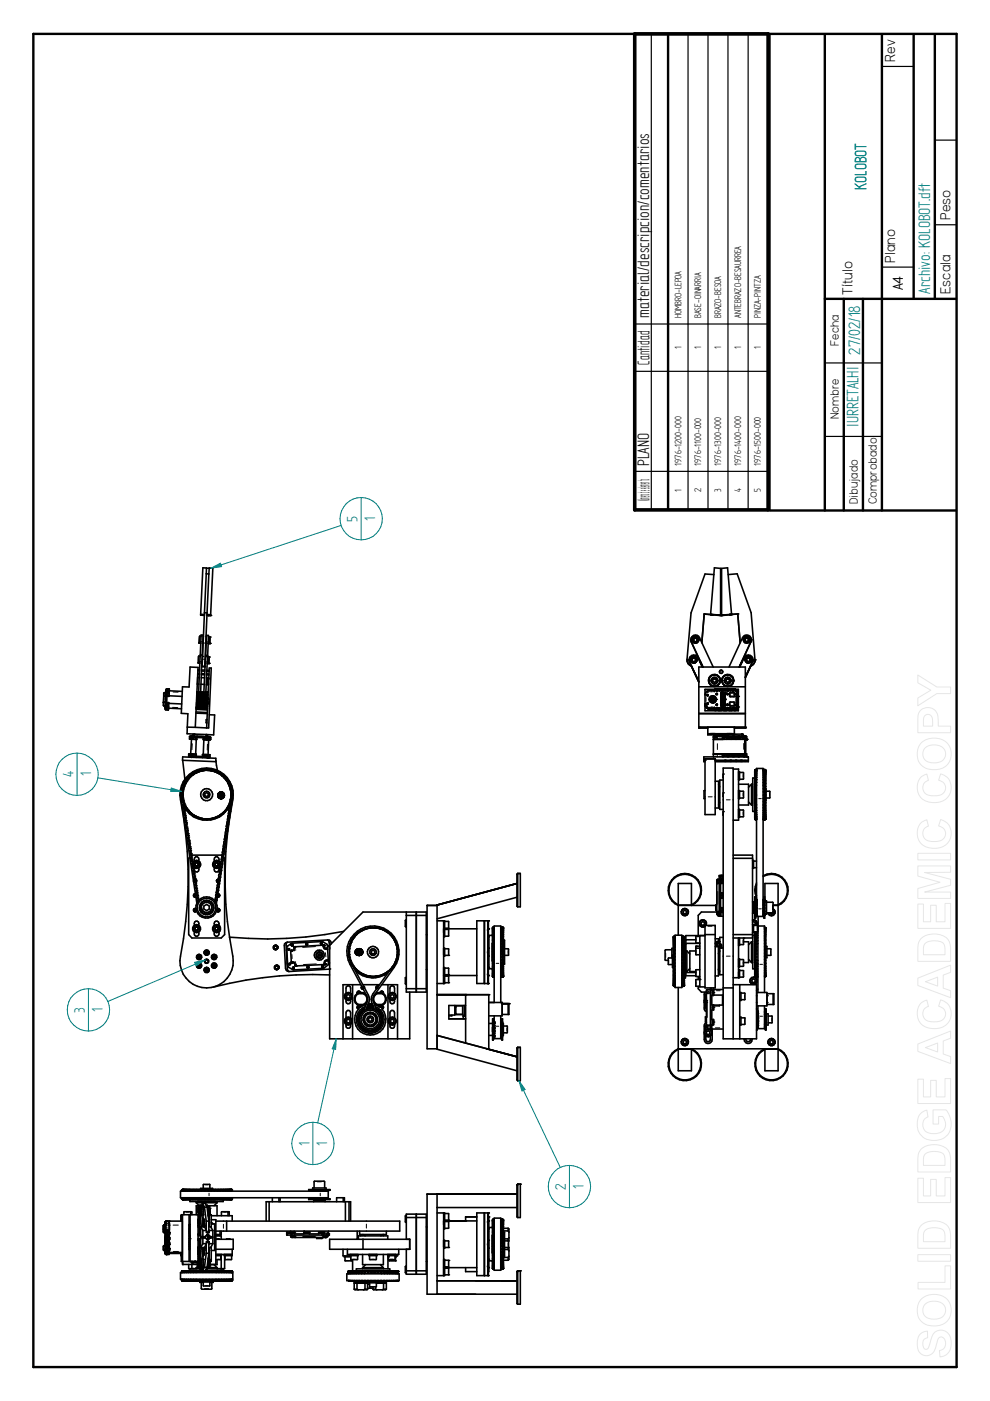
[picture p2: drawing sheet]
<svg xmlns="http://www.w3.org/2000/svg" width="210mm" height="297mm" viewBox="0 0 210 297" stroke-linecap="round" stroke-linejoin="round" font-family="sans-serif">
<defs><g id="words">
<g font-size="4.1">
<text x="137.7" y="77.4" transform="rotate(-90 137.7 77.4)">Cantidad</text>
<text x="137.7" y="106.3" transform="rotate(-90 137.7 106.3)">Número de elemento</text>
</g>
<g font-size="4" fill="#008080">
<text x="183.7" y="40.2" transform="rotate(-90 183.7 40.2)">KOLOBOT</text>
<text x="197.2" y="62.3" transform="rotate(-90 197.2 62.3)">Archivo: KOLOBOT.dft</text>
<text x="182.4" y="75.2" transform="rotate(-90 182.4 75.2)">27/02/18</text>
<text x="182" y="90.5" transform="rotate(-90 182 90.5)">IURRETALHI</text>
</g>
<g font-size="4">
<text x="137.7" y="67.5" transform="rotate(-90 137.7 67.5)">material/descripcion/comentarios</text>
<text x="137.7" y="98.7" transform="rotate(-90 137.7 98.7)">PLANO</text>
</g>
<g font-size="3.6" fill="#008080">
<text x="75.8" y="110.6" transform="rotate(-90 75.8 110.6)">5</text>
<text x="79.5" y="110.4" transform="rotate(-90 79.5 110.4)">1</text>
<text x="15.6" y="164.8" transform="rotate(-90 15.6 164.8)">4</text>
<text x="19.3" y="164.6" transform="rotate(-90 19.3 164.6)">1</text>
<text x="18" y="214.7" transform="rotate(-90 18 214.7)">3</text>
<text x="21.7" y="214.6" transform="rotate(-90 21.7 214.6)">1</text>
<text x="65.6" y="242.9" transform="rotate(-90 65.6 242.9)">1</text>
<text x="69.3" y="242.9" transform="rotate(-90 69.3 242.9)">1</text>
<text x="123.7" y="252" transform="rotate(-90 123.7 252)">1</text>
<text x="120" y="252.3" transform="rotate(-90 120 252.3)">2</text>
</g>
<g font-size="3.5">
<text x="189.8" y="13.1" transform="rotate(-90 189.8 13.1)">Rev</text>
<text x="201.5" y="46.6" transform="rotate(-90 201.5 46.6)">Peso</text>
<text x="189.8" y="55.7" transform="rotate(-90 189.8 55.7)">Plano</text>
<text x="180.8" y="62.5" transform="rotate(-90 180.8 62.5)">Título</text>
<text x="201.5" y="62.3" transform="rotate(-90 201.5 62.3)">Escala</text>
</g>
<text font-size="3.4" x="191.4" y="61.6" transform="rotate(-90 191.4 61.6)">A4</text>
<g font-size="2.9">
<text x="177.9" y="73.3" transform="rotate(-90 177.9 73.3)">Fecha</text>
<text x="177.9" y="88.9" transform="rotate(-90 177.9 88.9)">Nombre</text>
<text x="181.9" y="106.9" transform="rotate(-90 181.9 106.9)">Dibujado</text>
<text x="185.9" y="106.9" transform="rotate(-90 185.9 106.9)">Comprobado</text>
</g>
<g font-size="2.3">
<text x="144.5" y="67.5" transform="rotate(-90 144.5 67.5)">HOMBRO-LEPOA</text>
<text x="148.7" y="67.5" transform="rotate(-90 148.7 67.5)">BASE-OINARRIA</text>
<text x="152.9" y="67.5" transform="rotate(-90 152.9 67.5)">BRAZO-BESOA</text>
<text x="157.1" y="67.5" transform="rotate(-90 157.1 67.5)">ANTEBRAZO-BESAURREA</text>
<text x="161.3" y="67.5" transform="rotate(-90 161.3 67.5)">PINZA-PINTZA</text>
<text x="144.5" y="74" transform="rotate(-90 144.5 74)">1</text>
<text x="148.7" y="74" transform="rotate(-90 148.7 74)">1</text>
<text x="152.9" y="74" transform="rotate(-90 152.9 74)">1</text>
<text x="157.1" y="74" transform="rotate(-90 157.1 74)">1</text>
<text x="161.3" y="74" transform="rotate(-90 161.3 74)">1</text>
<text x="144.5" y="98.7" transform="rotate(-90 144.5 98.7)">1976-1200-000</text>
<text x="148.7" y="98.7" transform="rotate(-90 148.7 98.7)">1976-1100-000</text>
<text x="152.9" y="98.7" transform="rotate(-90 152.9 98.7)">1976-1300-000</text>
<text x="157.1" y="98.7" transform="rotate(-90 157.1 98.7)">1976-1400-000</text>
<text x="161.3" y="98.7" transform="rotate(-90 161.3 98.7)">1976-1500-000</text>
<text x="144.5" y="104.2" transform="rotate(-90 144.5 104.2)">1</text>
<text x="148.7" y="104.3" transform="rotate(-90 148.7 104.3)">2</text>
<text x="152.9" y="104.3" transform="rotate(-90 152.9 104.3)">3</text>
<text x="157.1" y="104.3" transform="rotate(-90 157.1 104.3)">4</text>
<text x="161.3" y="104.3" transform="rotate(-90 161.3 104.3)">5</text>
</g>
</g></defs>
<path d="M7.1 7.2h195.7v282.6h-195.7zM174.9 7.3v100.9M187 7.3v100.9M193.7 7.3v56.1M198.2 7.3v56.1M174.9 63.4h27.8M178.9 63.4v44.8M183 63.4v44.8M163.2 108.2h39.5" fill="none" stroke="#000" stroke-width=".51"/>
<path d="M187.1 14.1h6.6M198.2 29.7h4.5M187.1 56.6h6.6M198.2 47.7h4.5M174.9 77h12.1M174.9 92.5h12.1" fill="none" stroke="#000" stroke-width=".25"/>
<g fill="none" stroke="#000" stroke-width=".34">
<path d="M163.2 7.3v100.9M42.1 139.2l-.1 1.3M42.2 136.3h.4M42.3 134.9l-.1 1.4M42.5 139.2l-.4-.1v1.5h.3M42.5 138.9l-.4 8.2M42.5 138.9h.4M42.5 138.9l.1-4.2h.5l-.2 4.2M42.5 130.2v.2M42.5 130.2l.8 .1M42.5 130.4h.8zM42.6 134.9h-.3l-.1 1.4"/>
<path d="M42.9 138.9l-.4 8.2M43.1 134.9h.1M43.3 129.9l-.5 11.4h.6l.5-11.3M43.3 129.9l.6 .1M43.6 138.9l-.4 8.3M43.6 138.9l.2-4.2h.4l-.2 4.3M43.6 138.9l.4 .1M43.7 135h.1M43.7 121.7l.1-1.3h-.8l-.5 9.8M43.7 121.7l-.4 8.2M43.7 121.7h.6M43.8 120.5h.6"/>
<path d="M43.9 130.3h.8M44 139.2l.3 .1-.1 1.4h-.3M44 139l-.4 8.2M44.2 135h.3v1.4h-.4M44.3 121.7l.1-1.3 .7 .1-.4 9.8M44.3 121.7l-.4 8.3M44.4 139.3l-.1 1.3M44.5 135.1v1.3M44.7 130.3v.2h-.8M145.7 139.9a1.35 1.35 0 0 0 .9 1.4M146.4 139.9l.1 .3 .6 .3M146.5 139.5a.71 .71 0 0 1 1.1-.1 .71 .71 0 0 1-.3 1.1 .71 .71 0 0 1-.9-.6"/>
<path d="M146.6 136a.98 .98 0 0 1 .4-1.3 .98 .98 0 0 1 1.3 .5l2.9 6.2M146.6 136l2.5 5.4M146.6 136.1l2.4 5.3M146.7 135.6l.4 .7 .7-.1M147 135.7a.44 .44 0 0 1 .3-.4 .44 .44 0 0 1 .5 .2l.1 .2M147 135.6l.3 .4h.3l.3-.4M147 135.6l.3-.4 .5 .2 .1 .2M147.5 139.6a.47 .47 0 0 0-.6-.2 .47 .47 0 0 0-.3 .6 .47 .47 0 0 0 .6 .3 .47 .47 0 0 0 .4-.4l-.4-.4-.4 .1-.1 .3M147.8 139.9l-.4 .6M147.8 135a.7 .7 0 0 0-1.1 .6 .7 .7 0 0 0 1.1 .6M148 135.3v.7M148.2 135.6l-.2 .4"/>
<path d="M148.2 135.6l-.4 .7M148.2 135.6a.69 .69 0 0 0-.7-.7 .69 .69 0 0 0-.7 .7 .69 .69 0 0 0 .6 .7M150.7 130.3l2.1 .2M150.7 130.3h.4l-1.8-.1-.5 6.1M151.4 121.8l-1.9-.1-3 8.3-.8 9.8a1.49 1.49 0 0 0 .9 1.4M151.5 120.4l1.3 .1v9.9l-2.1-.2zM153 120.5l1.3-.1 .8 9.8-2.1 .3zM154.4 121.8l1.9-.1 3 8.2 .8 9.9a1.36 1.36 0 0 1-1 1.4M154.7 130.3l1.7-.1zM155.1 130.3l-2.1 .2M156.4 130.2l.5 6.1M157.6 135.6a.67 .67 0 0 1 .8-.7 .67 .67 0 0 1 .4 1 .67 .67 0 0 1-1.1 .1l-.1-.4"/>
<path d="M157.6 135.6a.7 .7 0 0 0 .7 .7 .7 .7 0 0 0 .7-.7M157.7 135.3a.71 .71 0 0 1 1.1-.1 .71 .71 0 0 1-.2 1.1 .71 .71 0 0 1-1-.7M157.9 135.7l.1-.2a.44 .44 0 0 1 .4-.2 .44 .44 0 0 1 .4 .4M157.9 135.6l.3 .4 .5-.1 .1-.3M157.9 135.6l.3-.4h.3l.3 .4M157.9 139.9l.4 .6h.8l.2-.3M158.2 139.9l.3-.5h.3l.3 .5M158.2 139.9a.44 .44 0 0 1 .4-.3 .44 .44 0 0 1 .4 .1l.1 .2M158.2 139.9l.3 .3 .5-.1 .1-.2M159.3 139.5a.68 .68 0 0 0-1.1-.2 .68 .68 0 0 0 0 1.1 .68 .68 0 0 0 1.1-.2M159.3 139.5l.1 .4M159.3 139.5a.69 .69 0 0 0-1.2 0 .69 .69 0 0 0 .7 1"/>
<path d="M159.3 139.9v.3M159.4 139.9l-.1 .3-.3 .3M159.4 139.9l-.1 .3M160.1 139.9a1.5 1.5 0 0 1-1 1.4M34.6 148.9v.7l.5 .1M34.7 147.6l-.1 1.3M35 149.9l.1 .6 .6 .1v-.2M35 150.1l.3 .3h.4M35 150.1h.7M35 149.9h.7M35.1 149l-.1 .9M35.1 149h.7v.1"/>
<path d="M35.1 148.8l-.5 .1M35.1 147.6v1.4M35.1 147.6h.2M35.2 146.7h.1M35.2 146.5h.7M35.2 146.9l-.5 .1v.6l.4 .1M35.2 146.7l-.1 .9M35.2 146.5h.2M35.2 149v.9M35.3 149.9v.2M35.3 146.7v.9M35.3 146.7h.6"/>
<path d="M35.3 149.1l.3 .1-.1 .5h-.2zM35.4 147.6l-.1 1.4M35.4 146.5v.2M35.4 146.5h.5M35.5 149.7h.2M35.5 149.4h.3M35.6 149.1h.2M35.7 150.1l2.8 .2M35.7 149.7v.7M35.8 149.1l-.1 .6M35.8 149.1l2.7 .2M35.9 147.5l2.7 .1"/>
<path d="M35.9 146.7v.8M35.9 147.5l-.1 .1h-.5M35.9 146.9h-.5v.5l.5 .1M35.9 146.5v-.5h-.6l-.1 .2v.5M35.9 146.5l2.8 .1M35.9 146.3h-.4l-.3 .2M35.9 146.5v.2M39.7 154.2l.1-2.9-1.4-.1 .3-5.6 1.4 .1 .2-4.3 1.7 .1-.6 12.7M39.7 154.2h1.7M39.7 154.2v1.4h1.5M40.2 159.8v.5l.3 .3M40.4 156.7h.2"/>
<path d="M40.6 156.7l-.2 3.1M40.7 156l-.1 .7M40.7 156v.3M40.7 159.8v.6M40.7 156.3l-.1 .4M40.7 156.3h.2M40.7 156l-.3 .3v.4M40.9 156v.2M40.9 156l-.7 .2v.5h.2M40.9 156.2h.9M40.9 156.2l-.1 .5M40.9 156l.9 .1"/>
<path d="M40.9 159.8h-.9l.1 .7M40.9 159.8l.7 .1v.5M40.9 159.8v.5h.5v-.4M40.9 155.6v.3h.2M41 156.7v-.4l.6 .1v.4M41.2 155.6l-.1 .4M41.2 155.6l2.6 .1M41.4 154.2l2.4 .1M41.5 151.2l2.4 .1M41.6 150.4l2.4 .1M41.6 150.9l2.3 .2M41.6 150.2l2.4 .1"/>
<path d="M41.6 156.8l-.1 3.1M41.7 150.1l2.1 .2M41.7 149.9l2.1 .1M41.7 149.9v.2h2.1M41.7 150.1l2.1 .1M41.7 149.2l2.1 .1v.5l-2.1-.1M41.7 149.8v.1M41.7 149.6h2.1M41.7 147.5l2.2 .1M41.7 149.4l2.1 .1M41.7 148.7l2.2 .1v.2l-2.2-.1zM41.7 147.9v.2h2.2"/>
<path d="M41.7 148.2l2.2 .2M41.7 148.6v.1M41.7 148.8l2.2 .1M41.7 147.9l2.2 .2M41.7 148.4l2.2 .1M41.8 156.4h1.3M41.8 156.1l1.3 .1M41.8 147.1v.7M41.8 156.1v.1M41.8 156.2l-.1 .6-1.1-.1M41.8 147.9l2.1 .1v1.4l-2.2-.1M41.8 147.9h2.1"/>
<path d="M41.8 147.1l2.1 .1M41.8 147.2l2.1 .1M41.8 147.3l2.1 .1M41.8 147.5l2.1 .1M41.8 147.6l2.1 .2M41.8 147.9h-.1M41.8 146.7h1.4M41.8 146.7h.3M41.8 146.7l.3 .1M41.8 146.7v.4M41.9 143h.3M41.9 142.8h.4"/>
<path d="M42 142.2h.3M42 142h.3M42.2 143.7l-.3-.1v1.5h.3M42.5 146.9h.7M42.5 146.8h.7M42.5 146.9l.7 .1M42.5 147.1h.7M42.5 146.8h1.4M42.6 145.1h.7M42.7 143.7h.6M42.7 143l.7 .1M42.7 142.3h.7"/>
<path d="M42.7 142.8l.7 .1M42.8 142.1h.6M42.8 140.6h.1M43.1 156.3v.5h.2M43.1 156.3h.9M43.1 156.2v.1M43.1 156.2h1M43.2 156.8l-.1 3.4M43.3 156.8l.9 .1M43.4 160v.2M43.4 140.6h.1M43.6 156.5v.2"/>
<path d="M43.6 146.8h.3v.4M43.7 160h-.8v.6M43.7 160v.4h-.6v-.2h.6M43.7 160h.2M43.7 145.2h.3M43.8 155.7l.1 .5M43.8 143.7l.3 .1-.1 1.4M43.8 150v.1M43.8 153.3h.1M43.8 149.1v.1M43.8 149.9v.1M43.8 149h-2.1v.8h2.1"/>
<path d="M43.8 143.1h.5M43.8 142.9h.5M43.8 152.6v.7M43.8 152.6h.1M43.9 156.7h-.8M43.9 148.2v.5M43.9 156.7v-.2l-.6-.1v.4M43.9 156.7h.1M43.9 156.7l-.1 .2M43.9 148.5l-2.2-.2v.2l2.2 .1M43.9 142.3l.5 .1M43.9 142.1h.5"/>
<path d="M43.9 147.3v.8M43.9 148v1.3M44 148.2l-.1 .9M44 155.8v.2h-.1M44 156.3v.6M44 156.5h.2M44.1 156.2h.5l.1 .2v.3l-.2 .2M44.1 156.2l-.1 .1M44.1 144.9h.1M44.1 144h.2M44.2 143.8l-.1 1.3M44.2 156.9h.3"/>
<path d="M44.2 156.5v.4M44.2 156.9l-.1 3.1M44.2 156.2v.7M44.2 156.2l.3 .3v.4M44.2 156.2v.3M44.4 141.6h.4l-.6 12.7h-.4zM44.4 151.5l1.1 .1-.2 4.2-1.5-.1M148.2 145.6h9.8M148.2 151.2h9.8M148.2 151.3h9.8M148.5 140.2l.5 1.2M148.5 140.3l.5 1.1"/>
<path d="M148.5 140.2l-.1 .2M148.9 141.4l-.9-1.9a1 1 0 0 0-1.3-.5 1 1 0 0 0-.5 1.3l2 4.3M149.5 146.2h7v4.5h-7zM149.5 149.3l.1 .6 .3 .2 .4 .2h1.1M149.5 149.3l.2 .6M149.5 149.5v.1M149.6 149.6l.1 .3M149.6 149.8l.4 .4 1.4 .1M149.7 149.9l.6 .2M149.9 147.4h.3M149.9 149.2h.3M149.9 149h.2v.3l-.2-.1z"/>
<path d="M149.9 147.3l.3 .1M150 147.3h.1l-.1 .2-.1-.1zM150 149l.1 .1-.1 .2zM150.1 154.3h-1.9v-12.9h9.8v12.9h-2.3M150.1 154.2v1.6h1.2M150.1 155.6h5.6M150.2 147.4l-.3 .1M150.2 144.3a1.27 1.27 0 0 1 1.3-1.2 1.27 1.27 0 0 1 1.2 1.2M150.3 144.3a1.21 1.21 0 0 0 1.2 1.2 1.21 1.21 0 0 0 1.2-1.2M150.3 155.6h.2M150.3 150.1h1.1M150.7 155.6h-.3h.3"/>
<path d="M150.7 144.3a.72 .72 0 0 0 .8 .7 .72 .72 0 0 0 .7-.7M150.9 148h.4v.5h-.4zM150.9 148.2l.4-.1v.4l-.4-.1zM151 148.3v.1l.3-.1M151 148.3v-.1l.3 .1M151 148.3v-.2l.3 .2M151.1 144.1l.4-.2 .3 .1v.5l-.3 .2-.4-.2zM151.3 159.9l7-.1-.1 .7M151.3 159.8v.1M151.3 156.7v.1M151.3 155.9l2.8 .1M151.3 155.9h2.7h-.7"/>
<path d="M151.3 155.6v.3M151.4 156l-.1 .3 .6-.1v-.2h6.3l.1 .2v.5h-7M151.4 146.5h.2v-.5h.9v.5h.2v-.5h.9v.5h.2v-.5h1v.5h.2v-.5h.9v.5h.4v.2M151.4 150.1h.2v.6M151.4 150.4h4.7M151.4 155.9h1M151.4 155.6l-.2 .1h.1M151.4 149.9v.6h.2M151.4 146.5h-1.1a.87 .87 0 0 0-.8 .8M151.4 150.5h4.7M151.5 156l-.2 .2v4.3M151.5 156.2v.1"/>
<path d="M151.5 159.8l-.2 .1M151.6 146.3h-.2v.4M151.6 156.1l-.1 .1M151.6 150.6h.9M151.6 148a.56 .56 0 0 0-.7-.3 .56 .56 0 0 0-.4 .6M151.6 156.2h.1M151.7 155.6h2.4M151.8 150.6v.1M151.8 155.9h-.2h.5M151.8 155.6h-.4M151.8 147.2l.2-.1 .1 .1M151.8 156.2h.1"/>
<path d="M151.8 149.4h.3M151.9 150.2l.1-.1 .2 .1M151.9 149.3v.2l.2-.1M151.9 150.1h.3M151.9 149.3v.3l.2-.2M151.9 149.3l.2 .1M151.9 150.2l.1 .1 .2-.1M151.9 155.6h-1.3M151.9 146.2v.3h.2v-.3M151.9 150.4v-.4h.2v.4M151.9 146.5h.2zM151.9 150.3h.2"/>
<path d="M152 146.3l.2 .1-.1 .1-.2-.1zM152 150.3v.1M152.1 147.1h-.2v.1M152.1 147.1l-.2-.1v.3M152.1 155.9h1.5M152.1 147.1l-.2 .2M152.1 147.1l-.2 .1M152.3 150.6v.1M152.4 155.9l-.6 .1M152.5 155.9l.1 .1M152.5 146.3h.2M152.5 150.7v-.6h.2v.6"/>
<path d="M152.5 142.4l.4-.3 .3 .3M152.5 150.5h.2M152.7 155.9h-.1M152.7 150.6h.9M152.7 144.3a1.25 1.25 0 0 1-.9 1.2 1.25 1.25 0 0 1-1.4-.6M152.7 144.3a1.27 1.27 0 0 0-1.6-1.3 1.27 1.27 0 0 0-.7 1.9M152.8 146.9h1v2.8h-1zM152.9 149.6h.8M152.9 146.9h.8M152.9 148.2v.1M152.9 148.2h.8M152.9 148.4l.1 1.2"/>
<path d="M152.9 150.6v.1M153 146.9v1.3M153 147h.6M153 150.2l.1-.1 .2 .1M153 147v1.2M153 148.4v1.2M153 150.1h.3M153 146.5h.3zM153 150.3h.3M153 150.2l.1 .1 .2-.1M153.1 146.3h.1v.2h-.1zM153.1 146.2v.3l.3-.1-.2-.2"/>
<path d="M153.1 148.3l.4 .3M153.1 148.5l.4 .1M153.1 147h.3M153.1 155.9h.1M153.1 150.4v-.4l.3 .2-.2 .2M153.1 144.3a1.2 1.2 0 0 0 1.7 1.1 1.2 1.2 0 0 0 .4-1.9 1.2 1.2 0 0 0-1.9 .2 1.19 1.19 0 0 0 .5 1.7 1.19 1.19 0 0 0 1.6-.7M153.2 156v.7h.3M153.2 159.8v.7M153.2 156.3h.1M153.2 148.3v.1M153.2 148.4l.2-.1 .2 .2M153.4 147.6h.1"/>
<path d="M153.3 149.4h.1M153.3 149l.1 .1M153.3 148.7h.1M153.4 149h.1M153.3 148h.1M153.3 147.6l.1 .1M153.3 147.3h.1M153.4 149.4h.1M153.3 147.2h.1M153.3 147.9h.1M153.3 148.6h.1M153.3 156v.7"/>
<path d="M153.3 159.8v.7M153.3 156.2h1M153.3 155.9l.6 .1M153.4 147l.1 .1-.1 1.1M153.4 147l.1 .2M153.4 149.2l.1 .1M153.4 147.4l.1 .1M153.4 143.4a1.28 1.28 0 0 1 1.4-.2 1.28 1.28 0 0 1 .8 1.1M153.4 143.4l-.3 .4M153.5 147l.1 .1M153.5 150.6v.1M153.5 148.6v.9l-.3 .1"/>
<path d="M153.5 148.4h.1M153.5 148.7l-.1 .2M153.5 149.1v.2M153.5 147.4h-.1M153.5 147.7l-.1 .1M153.5 147.1v.9M153.5 148.6v.9M153.5 156.3v.4M153.5 159.8v.5h.6v-.5M153.5 156.7h.2M153.5 156.3h.2M153.5 156.3h.6"/>
<path d="M153.6 146.9v1.3M153.6 146.3h.2M153.6 150.7v-.6h.2v.6M153.6 150.5h.2M153.7 148.4l-.1 1.2M153.7 155.9h.3M153.7 148.2v.1M153.8 155.6h.1M153.8 150.6h1M153.9 155.6h.3M154 144l.3-.1 .3 .1v.5l-.3 .2-.3-.2zM154 156l.1-.4h3.3l.1 .4"/>
<path d="M154 150.6v.1M154.1 156.7h.5M154.1 156.3v.4M154.1 156.7h-.1M154.1 156.3h-.1M154.1 155.6h-.1M154.1 149.4l.1 .2M154.1 149.4h.2M154.1 147.2l.1-.1 .1 .1M154.1 146.4l.1-.1 .3 .1M154.1 150.2l.1-.1 .3 .1M154.1 146.4l.1 .1 .3-.1"/>
<path d="M154.1 150.2l.1 .2M154.1 150.2l.1-.2 .3 .2M154.1 150.2l.1 .1 .3-.1M154.2 147l.2 .1-.2 .2M154.2 147.1v.2M154.2 155.6h-.3M154.2 149.3l.2 .1-.2 .2M154.2 149.3l-.1 .1M154.2 150.1h.2zM154.2 146.5h.2zM154.2 150.3h.2M154.2 147.1h.1l-.1 .2"/>
<path d="M154.2 149.3h.1l-.1 .2M154.2 146.2l-.1 .2M154.3 156v.7M154.3 159.8v.7M154.3 156.3h.2M154.4 146.2l.1 .2M154.5 156v.7M154.5 159.8v.7M154.5 156.2h.9M154.5 150.2l-.1 .2M154.6 150.6v.1M154.6 159.8v.5h.6v-.5"/>
<path d="M154.6 156.3v.4M154.6 156.7h.2M154.6 156.3h.2M154.6 156.3h.6M154.7 149.6h1M154.7 149.6l.1-.8h.8l.1 .8M154.8 146.3h.2M154.8 150.7v-.6h.2v.6M154.8 150.5h.2M154.8 146.8h.8v.9h-.8l-.1-.1zM155 150.6h.9M155 144.3a.72 .72 0 0 1-.9 .7 .72 .72 0 0 1-.4-1.1 .72 .72 0 0 1 1.1-.1 .7 .7 0 0 1-.1 1 .7 .7 0 0 1-1-.2"/>
<path d="M155 155.6h.3M155.2 150.6v.1M155.2 156.7h.6M155.2 156.3v.4M155.2 156.7h-.1M155.2 156.3h-.1M155.2 150.2l.3-.2v.4M155.2 150.2l.1 .2M155.3 155.6h-.2M155.3 155.6h.1h-.1M155.3 150.1h.3M155.3 150.2l.2 .1"/>
<path d="M155.3 146.2l-.1 .2M155.3 146.5h.2zM155.3 150.3h.2M155.4 146.3l.2 .1-.1 .1-.2-.1zM155.4 156v.7M155.4 159.8v.7M155.4 156.3h.2M155.4 150.1h.2M155.4 150.1h-.1M155.4 146.4l.2 .1M155.5 150.1l-.2 .1M155.5 150.3l-.1 .1"/>
<path d="M155.5 146.2v.3l-.3-.1M155.6 150.2l-.1 .1M155.6 156v.7M155.6 159.8v.7M155.6 156.2h.9M155.7 150.6v.1M155.7 154.2v1.4M155.8 159.8v.5h.5v-.5M155.8 156.3v.4M155.8 156.7h.1M155.8 156.3h.1M155.8 156.3h.5"/>
<path d="M155.9 146.3h.2v.4h.4M156 147.1l.1 .2M156 147.1l.1-.1 .3 .1M156 149.4l.1 .2M156 149.4l.1-.1 .3 .1M156 147.1l.1 .2 .3-.2M156.1 147.6h.4M156.1 147.6v1.4h.4M156.1 147.6h.2M156.1 147l.3 .1M156.1 147.1v.2M156.1 149.3v.3"/>
<path d="M156.1 147l-.1 .2M156.1 149.6h.2M156.1 149.3h.2M156.1 149.3l-.1 .1M156.2 147l-.1 .1M156.3 149.3l.1 .1M156.3 156.7h.6M156.3 147.6v1.4M156.3 149.9v.3h-.2v-.1M156.3 156.3v.4M156.3 156.7h-.1M156.3 156.3h-.1"/>
<path d="M156.3 147.8h.2M156.3 147.6h.2M156.3 147.1l-.2 .1M156.3 149.3l-.2 .2h.2M156.3 149.3l-.2 .1M156.4 147.1l-.3 .2M156.4 149.4l-.1 .2M156.4 146.7v.9M156.4 149v1.1M156.5 149.9h-.4v.6h-.2M156.5 150.1h-.6v.6M156.5 156v.7"/>
<path d="M156.5 159.8v.7M156.5 156.3h.2M156.7 156v.7M156.7 159.8v.7M156.7 156.2h.9M156.9 159.8v.5h.6v-.5M156.9 156.3v.4M156.9 156.7h.2M156.9 156.3h.2M156.9 156.3h.6M157.3 140.3l-.6 1.1 2.5-5.4a.98 .98 0 0 0-.4-1.3 .98 .98 0 0 0-1.4 .5l-2.8 6.2M157.4 140.4l-.1-.2 .1 .2"/>
<path d="M157.5 156.3v.4M157.5 156.7h-.1M157.5 156.3h-.1M157.6 156v.7M157.6 159.8v.7M157.6 156.3h.2M157.8 156v.7h-.3M157.8 159.8v.7M157.9 156.7v-.7l.2 .3v4l-.2 .2M157.9 159.8v.7M157.9 156.8h.4M157.9 156.7v3.1"/>
<path d="M158 154.2h-9.8M158.2 156.8h.1M158.3 156.8l-.1 .1M159.2 141.3l-1.2 2.3 1.6-3.3a.98 .98 0 0 0-.5-1.3 .98 .98 0 0 0-1.3 .5l-1 1.9M38.4 167.8h.1M38.5 168.5v.1M38.5 168.6l.1 .1M38.5 167.8l.1 .4M38.6 169.4v-.2l.1 .2M38.6 167.8h-.1M38.7 168.8v.6M38.7 170l.1 .1"/>
<path d="M38.7 167.1v.2M38.7 167.2l.1-.1-.1 .4M38.7 170.7l.2 .1M38.7 169.8v.2M38.7 169.4v.2M38.7 167.8v1.2M38.7 167.7l-.2 .1M38.7 160.5l7.1 .3v.7l-7.1-.3zM38.7 161.2l.5 4M38.7 170.7l.1-.1 .2 .5M38.7 167.5v.1M38.7 167.5v.2"/>
<path d="M38.7 169.4l.1 .3M38.7 169.8l.1 .2M38.8 169.6v.1M38.8 167l-.1 .1M38.8 169.7l.1 .4M38.8 166.4l.1 .1 .1-.1M38.9 170.2v.3M38.9 171.4l.1 .1M38.9 166.6v.1M38.9 172.1l.2 .1M38.9 170.1l.4 .9M38.9 170.6l.2 .1"/>
<path d="M38.9 166.8v.2M38.9 170.5v.1M39 171.2l-.1 .2M39 171l1.2 1.5 .8 .6M39 171.9l-.1 .2M39 166.3l-.1 .1M39.1 171.6v.3M39.1 172.8l.1 .1M39.1 166.4l-.2 .6M39.1 173.5h.1M39.1 172.2l.1 .3M39.1 165.9l.1 .2"/>
<path d="M39.2 173.5l.1 .1M39.2 172.6l-.1 .2M39.2 166.2l-.1 .1M39.2 166.2l-.1 .2M39.2 173.3v.2M39.3 173v.3M39.3 174.2l.2 .1M39.3 171l.2 .3h-.2zM39.3 165.9h-.1M39.3 173.6l.1 .3M39.3 174.9l.3 .1v.3M39.4 165.7l-.2 .2"/>
<path d="M39.4 165.9l-.2 .2M39.4 174l-.1 .1M39.5 174.7l-.2 .2M39.5 164.9a5.7 5.7 0 0 1 6.7-1.5 5.7 5.7 0 0 1 3.2 6.2 88.3 88.3 0 0 0 0 34.1 5.6 5.6 0 0 1-6.1 5.7 5.6 5.6 0 0 1-5-6.7 87.1 87.1 0 0 0-.2-34.1 5.9 5.9 0 0 1 1.4-3.7zM39.5 175.6l.2 .1M39.5 174.4v.3M39.5 165.7h-.1M39.5 171.3l.2 .2M39.5 165.3v.2M39.5 165.6l-.1 .2M39.6 176.3l.3 .4M39.6 175.4l-.1 .1"/>
<path d="M39.6 165.2v.1M39.6 171.7v.1M39.7 176.1l-.2 .2M39.7 165.1h.1M39.7 171.6l.2 .2M39.7 171.8l.1 .1M39.7 165.3h-.2M39.7 175.8l.1 .3M39.7 177l.2 .1M39.8 165.3l-.3 .3M39.8 176.8l-.1 .1M39.8 177.7l.3 .4"/>
<path d="M39.9 177.2l.1 .3M39.9 171.9l.4 .4M40 177.5l-.2 .2M40 165l-.2 .3M40 178.2l-.1 .2 .1 .1M40 179.1l.3 .4M40.1 179.8l.2 .1M40.1 164.8l-.1 .2v-.2M40.1 172.2l.2 .2M40.1 164.8h-.1M40.1 178.6l.1 .2M40.2 178.9l-.2 .2"/>
<path d="M40.2 179.6l-.1 .1M40.3 179.9l.1 .3M40.3 164.6l-.2 .2M40.4 172.3l.2 .2M40.4 164.6l-.2 .2M40.5 160.3v-.5v.8M40.5 160.3h.2M40.5 160.3v.3M40.6 172.5l.8 .6M40.6 172.6v.2M40.6 164.3h-.1M40.7 160.4h.9"/>
<path d="M40.7 160.4l-.1 .2M40.7 164.3l-.3 .2 .1-.1M40.8 164.1l-.1 .2M40.8 172.8l.2 .3M40.9 164.2l-.3 .1M40.9 172.8l.2 .3M40.9 164.2h.1M41 173.1l1 .3M41.1 173l.1 .1M41.2 163.9l-.2 .2M41.2 173.3a5.7 5.7 0 0 0 5.2 0M41.3 163.8l-.1 .1"/>
<path d="M41.3 164l-.6 .3M41.3 173.1h.3M41.3 163.7v.1M41.3 163.8h.2M41.5 173.1l.2 .1M41.5 163.8l-.3 .1M41.6 160.3l1.3 .1M41.6 160.4v.2M41.7 163.6l-.1 .1M41.7 163.6h.1M41.8 173.2l.3 .1M41.9 163.7l-.6 .2"/>
<path d="M42 163.5l-.1 .1M42 163.4l.1 .1M42.1 173.3l.3 .1M42.2 163.6l-.3 .1M42.5 163.4l-.3 .1M42.7 163.3l-.2 .1M42.7 163.3l.1 .1-.6 .2M42.7 173.6l-.3-.1 .1 .1h.2M42.8 173.5l.6 .1M42.9 160.5l1 .1M43.1 163.3h-.2M43.4 163.1v.1"/>
<path d="M43.4 163.2l-.2 .1M43.4 173.6l-.1 .2-.2-.1M43.4 168.3l.4-.2 .4 .2v.4l-.4 .2-.4-.2zM43.4 163.2h.1M43.4 173.6h.7M43.8 173.7h.2M43.8 163.2l-.2 .1M43.9 160h.6v.6l-.1 .1M43.9 160v.7M43.9 160.4h.1M43.9 163.3l-1 .1M43.9 163.3l.3 .1"/>
<path d="M44.1 160l-.1 .7 .3-.3v-.4M44.1 163.1l-.1 .1M44.2 163.1v.1M44.2 163.3l.3 .1M44.4 173.6h-.3M44.4 163.2l-.2 .1M44.4 163.2l.1 .2M44.5 163.4h.1M44.6 163.4h.2M44.7 173.6l-.2 .1M44.7 173.6h-.3M44.8 163.2l-.1 .1"/>
<path d="M44.9 163.2l.1 .2M44.9 163.4l1.2 .5M44.9 163.4l.2-.1 .2 .2 .3-.1M45 173.5l-.2 .1M45.4 173.5l-.3 .1M45.6 163.4v.1M45.7 173.3l-.6 .2M45.7 163.5l-.1 .1M45.8 161.2l.3 2.1M45.8 163.6h.1M45.8 163.7l.2 .1M46 163.8l.4 .1"/>
<path d="M46 173.2l-.2 .1M46 173.1l-.3 .2M46.1 163.7l.2 .1M46.1 163.9l.3 .1M46.2 168.7h.1M46.2 168.7l.1 .1M46.2 168.9l.1 .1M46.2 168.9h.1M46.3 168.3l-.1 .2M46.3 168.3h.1M46.3 168.3l-.1 .3M46.3 173l-.2 .1"/>
<path d="M46.4 169.1h.1M46.4 173h.1M46.4 168.1v.1M46.4 169.2h.1M46.5 173l-.5 .2M46.5 168.1h.2M46.5 169.2h.1M46.5 168.1l-.1 .1M46.6 172.8l-.2 .2M46.6 172.8l.1 .1M46.7 164.1l-.2-.1 .2 .2M46.7 172.9l-.1 .1"/>
<path d="M46.7 164.1l.3 .3M46.7 164.1l.2 .1M46.7 169.2h.1M46.7 169.2v.1M46.8 172.7l-.1 .2M46.8 169.3h.1M46.8 167.9l-.1 .1M46.8 168l-.1 .1M46.8 164.2l.2 .1M46.9 172.6l-.2 .2M46.9 168.1l-.5 .4h.5v.2l-.1-.2-.1 .3 .2 .5M46.9 168l.3 .1"/>
<path d="M46.9 168.1a.49 .49 0 0 1 .5 .5 .49 .49 0 0 1-.5 .5M46.9 168.5v.2M46.9 172.6l-.5 .7h-.4M47.2 168.1a.59 .59 0 0 1 .3 .8M47.2 164.5h-.2l.7 .6M47.2 168l-.3-.1 .5 .2M47.2 168l.2 .1M47.2 168.1l-.3-.1v.1M47.2 168.1a.68 .68 0 0 1 .3 .8M47.2 172.4l-.3 .2M47.2 164.5h.2M47.2 172.5l-.2 .2"/>
<path d="M47.3 179.9l.1 .4M47.3 169.1l-.4 .2M47.3 169.1l-.4 .1M47.3 164.6h.2M47.4 179.1l-.1 .3M47.4 168.1l.2 .5M47.4 172.2l-.2 .2M47.4 172.2l.3-.3-.2 .3M47.4 179.5l.1 .2M47.5 168.9l-.2 .2M47.5 178.5l.1 .4M47.5 164.7v.1"/>
<path d="M47.5 179.7l-.1 .1M47.6 164.9l.1 .1M47.6 179l-.2 .1M47.6 168.6l-.3 .5M47.6 168.6l-.1 .3-.4 .4 .2-.2M47.6 178.1l.1 .2M47.7 165l.2 .1h-.1l.2 .3M47.7 177.1l.1 .4M47.8 178.3l-.2 .1M47.8 176.3v.3M47.8 177.6l-.3 .4M47.8 176.7l.1 .2"/>
<path d="M47.8 171.7l-.1 .2M47.9 175.7l.1 .4M48 176.9l-.2 .1M48 165.4l.1 .2M48 165.2v.1M48 165.5l.1 .1M48 175v.2M48 176.2l-.2 .1M48 175.3l.1 .2M48 171.4l-.1 .3h.1M48.1 171.5v.1M48.1 165.7l.3 .5"/>
<path d="M48.1 165.6l.2 .1M48.1 174.3v.3M48.1 175.5l-.1 .1M48.2 174.7h.1M48.2 174.8l-.2 .1M48.2 173.9l.1 .2M48.2 174.7l.1 .1M48.2 171.1l-.1 .3M48.2 165.6l.1 .1M48.3 173.6l-.1 .3M48.3 172.9v.3M48.3 174.1l-.1 .1"/>
<path d="M48.3 165.7v.2M48.4 166.1l.1 .1M48.4 173.3l.1 .1M48.4 173.4l-.1 .1M48.4 170.8l-.1 .3h.1M48.5 166.3l.2 .6M48.5 172.2l.1 .5-.2 .1M48.5 170.9v.1M48.5 170.6l-.1 .2M48.6 166.2l.1 .1M48.6 171.5v.3M48.6 166.3h.1"/>
<path d="M48.6 171.9l.1 .1M48.6 166.3v.2M48.6 166.7l.2 .5 .1-.2M48.6 171.1l.2 .2M48.6 171l-1.2 1.5-.7 .6M48.7 170.8l-.1 .3M48.7 170.2l-.1 .3M48.7 172l-.1 .1M48.7 170.3l-.1 .2M48.8 170.1l-.1 .2M48.8 171.3l-.2 .1M48.8 169.9l-.1 .3"/>
<path d="M48.8 167.3l.1 .2M48.8 170.5l.1 .1M48.8 167.2l.1 .3M48.8 166.9l.1 .1M48.9 170.5l-.1 .2 .1-.1M48.9 170.6h.1M48.9 167.5l.2 .2M48.9 167.5v.7M48.9 169.4l-.1 .5M48.9 167v.2M48.9 169.8l.1 .1M48.9 169.8v.1"/>
<path d="M48.9 169.6v.2M49 168.1l-.1 .8M49 168.8l-.1 .7M49 169.9l-.2 .1M49 168.2l.1 .1M49 168.9l.1 .1-.2 .2M49.1 167.7h.1M49.1 167.7l-.2 .1M49.1 168.5v.1M49.1 168.4l-.1 .1M49.1 167.8l-.1 .1M49.1 168.5l-.2 .3"/>
<path d="M49.1 169.2l-.1 .1M149.2 161.2h.3M149.5 161.5h-.3v-1h9.5v1h-7.1M149.5 167.6h-.2v1.7h.2M149.5 160.9h2.1v11.8h-2.1zM151.6 165.6h.8v5.7h-.8M151.6 161.2h7.1M151.9 161.3h5.7v.1h-5.7zM152.4 166.3l.2 .5M152.6 170.1l-.2 .5M153.2 160.3h.1M153.3 164.2v.7"/>
<path d="M153.3 168.1v.8M153.3 172.1v.8M153.3 160.4h1M153.3 165.4h-.7v6.2h.7M153.6 161.2h.4M154.3 160.3h.2M154.5 160.4h.9M154.8 161.2h.3M155.4 160.3h.2M155.4 163.1h1.2v10.8h-1.2M155.6 160.4h.9M155.9 161.2h.4"/>
<path d="M156.5 160.3h.2M156.6 167.6h.2v1.7h-.2M156.6 163.6h.2v1.7h-.2M156.6 171.6h.2v1.7h-.2M156.6 166.3h2.1v4.4h-2.1M156.7 160.4h.9M156.8 163.8l.8 .1v1.2l-.8 .1M156.8 167.8h.8v1.3l-.8 .1M156.8 171.7l.8 .1v1.3l-.8 .1M157 161.2h.4M157.6 160.3h.2M157.8 161.4h.4z"/>
<path d="M157.8 161.3h.4M158.7 170l.6 .7M159.3 166.3v4.4M159.3 166.3h.3M159.3 170.7h.3M159.3 166.3l-.6 .6M160 164.8l-.1 .2h-.3v7l.4 .2M160 163.4v10.2M160 173.6l.4 .2M160.1 173.6l.3 .2M160.1 171l.1 .3M160.1 173.5v.1"/>
<path d="M160.1 167.1v.2M160.1 167.8v.2M160.1 169.2v.2M160.1 169.8v.2M160.1 172.2l.1 .1M160.1 171.7l.1 .1M160.1 170.5l.1 .1M160.1 168.5l.1 .1M160.1 164.9v.1M160.1 164.5h.1M160.1 163.2v.1M160.1 172.8h.3"/>
<path d="M160.1 171.3h.3M160.1 163.2l-.1 .1M160.1 172.4h.3M160.1 171.9h.3M160.1 165.9h.3M160.1 165.3h.3M160.1 164.8h.3M160.1 164.3h.3M160.2 170.6l-.1 .1h.3M160.2 163.4h.2M160.2 173.6h.2M160.2 173.4h.2"/>
<path d="M160.2 163.9h.2M160.2 163.6h.2M160.2 168.6l-.1 .1M160.2 166.6l-.1 .1M160.2 165.9l-.1 .2M160.2 173.2h.2M160.4 166.4h-.3l.1 .1M160.4 163.2h-.3M160.4 162.9h1.4v31.4h-1.4zM161.8 163.4h.2M161.8 173.6h.2M161.8 173.4h.2"/>
<path d="M161.8 172.8h.3M161.8 171.3h.3M161.8 166.4h.3l-.1 .1M161.8 163.9h.3M161.8 163.6h.2M161.8 163.2l.3 .1M161.8 173.2h.3M161.8 172.4h.3M161.8 171.9h.3M161.8 165.9h.3M161.8 165.3h.3M161.8 164.8h.3"/>
<path d="M161.8 164.3h.3M162 170.6l.1 .1h-.3M162 168.6l.1 .1M162 166.6l.1 .1M162 165.9l.1 .2M162 165.3l.1 .2M162 164.8l.1 .2M162.1 163.2l.1 .1M162.1 173.7l-.3 .1M162.1 167.1v.2M162.1 167.8v.2M162.1 169.2v.2"/>
<path d="M162.1 169.8v.2M162.1 170.5l-.1 .1M162.1 168.5l-.1 .1M162.1 164.5h.1M162.1 171l-.1 .3M162.1 173.6v.1M162.1 173.5v.1M162.2 167.2h.2v2.5h-.2M162.2 163.4v10.2M162.2 173.6l-.1 .2M162.4 167.8h.8v1.3l-.8 .1M40.3 181.7l-.3 .3v16.2l.7 .7h6.2l.7-.7v-16.2l-.2-.3"/>
<path d="M40.3 180.5l.2 .4M40.3 181.2l.2 .1M40.4 180.3l-.1 .2M40.4 181l-.1 .1M40.5 181.9l.2 .4M40.5 182.5h.1M40.6 181.4h6.4M40.6 181.3v.3M40.6 182.6l.1 .1M40.6 181.7l-.1 .2M40.6 182.4v.1M40.7 183.3l.2 .1"/>
<path d="M40.7 184l.2 .1M40.8 182.7v.3M40.8 183.1l-.1 .2M40.9 183.4a.85 .85 0 0 1 1.1-.9 .85 .85 0 0 1 .2 1.5M40.9 183.8l-.2 .1M40.9 183.4v.3M40.9 183.6a.8 .8 0 0 0 1.3 .4M41 184.1l-.1 .5 .2 .2M41 186.7v.2M41 185.4l.2 .1M41.1 193.2l.1 .1 .5-.1M41.1 190.1l.2 .1h.2"/>
<path d="M41.1 185.2l-.2 .1M41.1 190.1l.4 .1M41.1 186.1l.2 .1M41.1 184.8v.3M41.2 182.6l.1-.7 .2-.3h.3l.3 .3 .1 .7M41.2 184l.1 .7 .2 .2 .6-.2 .1-.7M41.2 196.2l.1-.7 .2-.2 .6 .2 .1 .7M41.2 197.6l.1 .7 .2 .2 .6-.2 .1-.7M41.2 192.9l.2-.1 .1 .3-.1 .1zM41.2 189.9h.3zM41.2 185.9l-.1 .1M41.2 185.5l.1 .3"/>
<path d="M41.2 186.9l.2 .1M41.3 192.9h.1v.2zM41.3 187.6h.1M41.3 196.7l.4-.2 .3 .2v.4l-.3 .2-.4-.2zM41.3 183l.4-.1 .3 .1v.5l-.3 .2-.4-.2zM41.3 186.2l.1 .5M41.3 186.8h-.1M41.4 192.6l.2 .1M41.4 192.6l-.4 .3 .1 .3M41.4 192.6l-.3 .1v.5M41.4 186.6l.1 .2h-.3M41.4 186.6v.3l-.2-.1"/>
<path d="M41.4 187.6l.1 .1M41.4 187.4v.2M41.4 189.5l-.3 .1v.5M41.4 187.1l.3-.4-.3-.3 .3 .3-.3 .4 .1 .3M41.4 189.6h-.3v.5M41.4 188.3l.2 .1M41.5 189.8l-.1-.1-.2 .2M41.5 189.8h-.2l-.1 .1M41.5 188.2h-.1M41.6 187.8v.3M41.6 189l.1 .1M41.6 189.7l.2 .1"/>
<path d="M41.7 193.2a2.26 2.26 0 0 1 2.1-3 2.26 2.26 0 0 1 2.1 3M41.7 193.2a2.27 2.27 0 0 0 2.1 1.5 2.27 2.27 0 0 0 2.1-1.5M41.7 193.1l-.2 .2-.4-.1M41.7 188.5v.3M41.7 188.8l-.1 .2M41.7 191.5l-3.3-22.2a5.5 5.5 0 0 1 5.4-6.4 5.5 5.5 0 0 1 5.5 6.4l-3.4 22.2M41.7 189.6h.1M41.8 190.4l.2 .1M41.8 189.2v.3M41.8 191.1l.1 .1M41.9 189.9v.3M41.9 190.2l-.1 .2"/>
<path d="M42 190.9l-.1 .1M42 190.6v.3M42.3 192.1a1.52 1.52 0 0 0 1.3 1.8M42.4 192.1a1.47 1.47 0 0 0 1.2 1.8M42.5 191.6l-.2 .5M43.2 192.1l.6-.3 .6 .3v.6l-.6 .4-.6-.4zM43.3 191h1M43.3 191l-.8 .6M43.6 193.9h.5M44.3 191a1.59 1.59 0 0 1 1 1.5M44.3 191a1.53 1.53 0 0 1 1 1.5M44.5 193.7l-.4 .2"/>
<path d="M45.2 193l-.3 .5M45.3 192.5a1.71 1.71 0 0 1-1.2 1.4M45.4 184l.1 .7 .3 .2 .5-.2 .1-.7M45.4 182.6l.1-.7 .3-.3h.3l.2 .3 .1 .7M45.4 196.2l.1-.7 .3-.2 .5 .2 .1 .7M45.4 197.6l.1 .7 .3 .2 .5-.2 .1-.7M45.6 183l.3-.1 .4 .1v.5l-.4 .2-.3-.2zM45.6 196.7l.3-.2 .4 .2v.4l-.4 .2-.3-.2zM45.6 190.7l.2 .1M45.7 190.3l-.1 .3M45.8 189.6v.4M45.8 190.9l-.2 .1"/>
<path d="M45.8 190v.1M45.8 189.3l.2 .1M45.8 190.2v.1M45.8 190.1l.1 .1M45.8 190.2h.1M45.9 188.9l-.1 .3M45.9 186.7l.1 .2M46 187l.1 .1M46 186.9l.2 .2M46 188.2v.4M46 189.5l-.2 .1M46 188.6l.1 .1"/>
<path d="M46.1 187.9l.1 .1M46.1 192.9h.3v.2h-.3zM46.1 187.5v.3M46.1 187.1l.1 .1M46.1 188.8l-.1 .1M46.2 189.5l.4 .4-.3 .3h-.2M46.2 192.9l.2 .1-.1 .1-.2-.1zM46.2 189.6h.1M46.2 186.8l-.1 .3M46.2 188.1l-.2 .1M46.2 189.7l.2 .1-.1 .2-.2-.1h.3zM46.2 187.2l.1 .1"/>
<path d="M46.3 192.6l.3 .3v.3l-.2 .1-.5-.1M46.3 192.6l-.2 .1M46.3 186.4l-.4 .3 .1 .3M46.3 186.4l-.3 .1M46.3 192.6l.3 .3-.1 .3-.4 .1-.1-.2M46.3 186.5l.1 .1M46.3 186.1v.3M46.4 187.4l-.2 .1M46.4 186.7l-.2-.1-.1 .2 .1-.2 .2 .1-.2 .1M46.4 185.5v.3M46.4 185.8l.1 .1M46.5 189.6l.1 .2-.1 .3-.2 .1h-.2"/>
<path d="M46.5 184.7v.3M46.5 186l-.1 .1M46.6 185.1l.1 .1M46.6 186.7v.2M46.6 184.1v.3M46.6 185.3l-.2 .1M46.7 184.4v.1M46.7 184.6l-.1 .1M46.8 183.7l.1 .1M46.8 183.9l-.1 .1M46.9 182.7v.4M46.9 183.2v.1a.89 .89 0 0 0-1-.9 .89 .89 0 0 0-.8 1 .83 .83 0 0 0 .8 .7 .83 .83 0 0 0 .8-.8"/>
<path d="M46.9 181.9v.3M47 182.3l.1 .1M47.1 181.3l.1 .4M47.1 182.5l-.2 .1M47.2 180.5l-.1 .3M47.2 181.8l-.2 .1M47.2 180.9v.1M47.2 181.1v.1M47.2 181h.1M47.4 180.4l-.2 .1M60.9 199.8l-.6 .3v.4l.2 4.8 .4 .6 .4 .1M60.9 199.8l-.2 .6 .2 5 .4 .6"/>
<path d="M68 199.9h.3v.2l-.3 .1zM68 200h.2l-.1 .2M68.1 199.8l-.1 .1 .1 .3M68.1 199.8l.2 .1-.2 .3M69.5 199.3a.72 .72 0 0 1 .7 .8M69.5 199.3l-8.6 .5M69.5 199.3l.3 .5 .1 1.4M72.9 197.5a85 85 0 0 1-24.3 1.2M74.4 199.8l-.1 .2M74.4 199.4h.1M74.5 199.4l-.1 .3M74.6 199l.1 .1"/>
<path d="M74.7 199.2l-.2 .2M74.9 198.9l-.2 .2M75.1 198.6l-.2 .2M75.3 198.3l-.2 .2M75.5 198.1l-.1 .2M76.1 197.7l-.5 .4M76.6 197.3l-.5 .3M77 197.2l-.3 .1M77.3 197.1h-.3M77.5 196.8l.1 .1M78.2 196.8l-.9 .1M78.3 196.8h.2"/>
<path d="M78.6 196.6v.1M79.5 196.6l-.9 .1M79.6 196.8h.3M79.9 196.8h.4M80.3 196.8l.3 .1M80.6 196.8l.3 .1M80.9 197.1h.3M81.2 197.2l.3 .1M81.5 197.3l.3 .2M81.9 197.4l.2 .2M82.1 197.7l.2 .2M82.5 197.9l.6 .6"/>
<path d="M83.1 198.6l.2 .2M83.3 198.9l.2 .2M83.4 198.8l-.1 .1M83.5 199.2l.1 .2M83.5 199v.1M83.7 199.4l.1 .3M83.8 199.8l.1 .2M86.1 193.4v16.9h4.3v-16.9h-13.4l-7.1 7v19.8h17v-9.9M86.1 194.1h4.3M86.1 195.1h-.2v1.3l.2 .1M88.3 193.4v16.9M90.4 198.2h.2"/>
<path d="M92.7 192h-2.1v30.4h2.1M92.7 195.2h1.6v3.4h-.2M94.1 195.2v13.3M94.1 196.9h7M94.3 197.1h.8v1.4h-.8M94.3 195.4h.8v1.4h-.8M101.1 195.2h1.6v13.3h-1.6zM102.7 195.2h.7M102.7 195.2v13.3M102.7 195.2v.1M103.4 197.4v4.1M103.4 197.4l.1 .3"/>
<path d="M103.4 196.9v.5M103.5 195.3l-.1-.1v1.7M103.5 195.2v13.2M103.5 196.8l-.1 .1M103.5 199.2h.1M103.5 196.9l-.1 .2M103.5 195.2v13.3M103.6 198.3v7.1h.7l.1 .2M103.6 198.3v.1M104.4 199.4h.4M104.4 197.9h.1M104.4 198.2l-.8 .1"/>
<path d="M104.4 198.3h.4M104.4 196.7h.1M104.5 196.7v10.2M104.5 198.5l-.1 .1M104.5 198l-.1 .1M104.5 197.4l-.1 .1M104.5 197.6h-.1M104.5 197.1h-.1M104.5 197.2l-.1 .1M104.5 196.8l-.1 .1M104.5 196.9l-.1 .1M104.5 196.8h-.1"/>
<path d="M104.6 198.3v.1M104.6 198.9l-.2 .2M104.6 199.5l-.2 .2M104.6 196.6h.2M104.6 197.8h.2M104.6 197.4h.2M104.6 197.1h.2M104.6 196.8h.2M104.6 196.7h.2M104.8 198.8l-.4 .1M106.2 199.4h.3M106.2 198.3h.2l.1 .3"/>
<path d="M106.2 196.6h.2M106.2 198.8h.3M106.2 197.8h.2M106.2 197.4h.2M106.2 197.1h.2M106.2 196.8h.2M106.2 196.7h.2M106.4 198.9l.1 .2M106.4 199.5l.1 .2M106.5 197.6h.1M106.5 196.8v.2M106.5 196.6v.1"/>
<path d="M106.6 199.3h.4v5.1h-.4M106.6 196.8v10M109.6 187.3l-16.9 4.6v30.6l16.9 4.5M109.6 190.2l-16.9 4.6M109.8 185.2h.5v7.1h-.5M109.8 185.2l-.2 .2v6.7l.2 .2M109.8 185.2v7.1M142.8 199.4h.1M142.8 198.7v.1M142.9 198.8v10M142.9 198.6h-.1M142.9 198.7h-.1"/>
<path d="M142.9 198.9l-.1 .1M142.9 199.1h-.1M142.9 199.2l-.1 .1M142.9 199.5l-.1 .1M142.9 199.8h-.1M142.9 200l-.1 .1M142.9 198.6l-.1 .1M142.9 199.4h.2M142.9 198.6h.2M142.9 199h.2M142.9 198.8h.2M142.9 199.8h.2"/>
<path d="M143.1 198.5l-.2 .1M143.1 198.3h1.5v11.1h-1.5zM143.8 191.9h2.8M143.8 191.8a3.4 3.4 0 0 1-1.3-5.1 3.4 3.4 0 0 1 5.4 0 3.4 3.4 0 0 1-1.3 5.1M144.6 198.5l.3 .2M144.6 199.4h.2M144.6 198.6h.2M144.6 199h.2M144.6 198.8h.2M144.6 199.8h.2M144.8 199.2l.1 .1M144.8 199.5l.1 .1"/>
<path d="M144.8 200l.1 .1M144.9 193.2l.3-.2 .3 .2v.4l-.3 .2-.3-.2zM144.9 199.4h.5M144.9 198.7v.1M144.9 198.9v9.9M145 194.1h.4M145 194.1a.77 .77 0 0 1-.4-1.2 .77 .77 0 0 1 1.2 0 .77 .77 0 0 1-.4 1.2M145 194.1a.71 .71 0 0 1-.4-1.1 .71 .71 0 0 1 1.2 0 .71 .71 0 0 1-.4 1.1M145.4 199.3h2.1M146.6 192v-4.7h-2.8v11M146.6 192a3.5 3.5 0 0 0 1.4-5.4 3.5 3.5 0 0 0-5.6 0 3.5 3.5 0 0 0 1.4 5.4h8M147.5 198.6l.1 1.3h.8"/>
<path d="M147.6 198.5h.8M148.4 198.4v10.8h1.1M148.9 195.4l.4 .1 .1 .4-.3 .3-.4-.1-.1-.4zM149.5 198.4h-4.1v3.2M149.5 196.2h2.1v13.3h-2.1zM149.5 198.2h2.1M149.6 196.2a.7 .7 0 0 0-.4-1.1 .7 .7 0 0 0-.9 .8 .7 .7 0 0 0 1.2 .4M149.6 196.2a.78 .78 0 0 0-.6-1.1 .78 .78 0 0 0-.8 1 .78 .78 0 0 0 1.3 .3M151.6 199h.8v.6M151.6 200h.2M151.8 199.6h.7v2.3M151.8 199.7l.4 .1z"/>
<path d="M151.8 199.9l.4-.1h-.4v.9M152 193.4h-3.3l-.7 .7v4.3M152 193.3l.1 .2h.4M152 191.8h-.2v1.2h.2M152.1 200v.2h-.3M152.5 186.4l-.4 .1-.1 .1v7.1l.2 .4 .3 .2M152.5 187.1h-.3l-.2 .3M152.5 194.3h.8M152.5 199.9l.1 .3M152.6 199.7l-.1 .1M152.8 193.3h.3M152.8 186.8h.3"/>
<path d="M152.8 189.9h.3M152.8 193h.3M153.1 189.5h-.3v.7h.3M153.1 185.6h-.6v8.7M153.1 186.2h-.3v-.5h.3v1.6h-.3v2h.3v1.1h-.3v2h.3v1.1h-.3v.8M153.1 192.6h-.3v.7M153.1 189.3h.2M153.1 187.2h.2M153.3 186.4h-.5v.7h.3M153.3 198.7h-.7v1.7M155.4 181.3h4.2v17.6h-4.2M155.4 182h4.2"/>
<path d="M155.4 198.2h4.2M156.6 198.9v8.4M156.8 198.9v1.5h-.2M157.6 198.9v1.3l-.8 .1M157.6 199.7h1.1v4.4h-1.1M159.3 199.7v4.4M159.3 199.7h.3M159.3 199.7l-.6 .6M159.6 182.4h.2v1.7h-.2M159.6 195.1a.74 .74 0 0 1 .7 .3 .74 .74 0 0 1 .1 .8M159.6 196h.2v1.7h-.2M159.6 191.2h.2"/>
<path d="M159.6 193.6h.2M159.6 195.1a.77 .77 0 0 1 .8 .2 .77 .77 0 0 1 0 .9M159.6 195.5h.5v.4l-.3 .3M159.8 196.2h.8v1.4h-.8M159.8 184h.6M159.8 182.6h.6M159.8 191.2v2.4M159.8 191.2l.1 .1M159.9 193.5l-.1 .1M159.9 193.5h.1M159.9 191.3v2.2M159.9 191.3h.1"/>
<path d="M160 198.2l-.4 .1v7.1h.3l.1 .2M160 197.7v9.1M160.1 198.5v.1M160.1 199.4h.6M160.1 198.3h.6M160.1 198.8h.6M160.1 197.8h.6M160.2 190.2v4.5M160.2 198.3v.1M160.2 198.9l-.1 .2M160.2 190.2h-.2v4.5h.2M160.2 199.5l-.1 .2"/>
<path d="M160.2 193.3h.2M160.2 191.8h.2M160.2 193.1l.1 .1M160.2 192.5v.1M160.2 191.3h.2M160.2 193.7h.2M160.3 194.1h.1M160.3 191.3l-.1 .1M160.3 191.9l-.1 .1M160.3 191.1v.2M160.3 191.5v.3M160.3 192.1v.3"/>
<path d="M160.3 192.7v.3M160.3 193.3v.2M160.3 193.7v.1M160.3 190.7h.1M160.3 190.9h.1M160.3 194h.1M160.4 187.6l-.2 .7 .2 1.6M160.4 187.2a3.3 3.3 0 0 0 0 3.1M160.6 196.6h.1M160.6 197.4h.1M160.6 197.1h.1M160.6 196.8h.1"/>
<path d="M160.6 196.7h.1M160.7 196.3h1.4v14.1M160.7 194.3v16.1M161.8 193.3h.1M161.8 194.1h.1M161.8 185.7a3.5 3.5 0 0 1 4.9 1.4 3.5 3.5 0 0 1-1.7 4.9h-1.1M161.8 191.8h.1M161.8 190.7h.1M161.8 190.9h.1M161.8 191.3h.1M161.8 193.7h.1M161.8 194h.1"/>
<path d="M161.8 185.8a3.4 3.4 0 0 1 4.8 1.4 3.4 3.4 0 0 1-1.6 4.6M161.9 191.1v.2M161.9 191.5v.3M161.9 192.1v.3M161.9 192.7v.3M161.9 193.3v.2M161.9 193.7v.1M162 190.2v4.5M162 190.2h.1v4.5h-.1M162.1 199v.1M162.1 198.5v.1M162.1 197.6h.1"/>
<path d="M162.1 196.8v.2M162.1 196.6v.1M162.1 191h.4v2.8h-.4M162.2 191v-3.7h2.8v39.7h-2.8v-4.6M162.2 196.8v10M162.5 191.3l1.4 .1v2.2l-.3 .2-.4-.2M163.9 193.4l-.1 .1h-1.3M163.9 192.7a.77 .77 0 0 1 .1 1.3 .77 .77 0 0 1-1.2-.5M163.9 191.9h1.1M163.9 192.8a.7 .7 0 0 1 .1 1.2 .7 .7 0 0 1-1.1-.5M42 202.8l.2-.2 .2 .1 .1 .3-.3 .1h-.2zM42 204.6l.2-.1 .2 .1 .1 .2-.5 .1z"/>
<path d="M42 202.8h.4l-.1 .3h-.2zM42 204.6h.4v.2l-.3 .1zM42.1 205.2l-.3-.1a.52 .52 0 0 1 .4-.9l.3 .1 .2 .5-.4 .4M42.2 202.4a.54 .54 0 0 0-.4 .8 .51 .51 0 0 0 .8 0 .51 .51 0 0 0-.1-.7l-.6-.1a.57 .57 0 0 0-.2 .6 .57 .57 0 0 0 .3 .4h.4a.57 .57 0 0 0 .4-.4 .57 .57 0 0 0-.3-.6M43.3 201.7l.5-.3a.56 .56 0 0 1 .6 .5 .56 .56 0 0 1-.4 .6l-.6-.2M43.3 202l.1 .3M43.6 201.9l.2-.2 .2 .3-.1 .2-.3-.1zM43.6 205.6l.2-.2 .2 .3-.1 .2-.3-.1zM43.6 201.8h.4l-.1 .4-.3-.2zM43.6 205.5h.4l-.1 .4h-.2zM43.8 205.1a.54 .54 0 0 1 .4 .9 .51 .51 0 0 1-.7 .1 .51 .51 0 0 1-.2-.7l.5-.3a.56 .56 0 0 1 .6 .5 .56 .56 0 0 1-.4 .6h-.4a.57 .57 0 0 1-.3-.5 .57 .57 0 0 1 .2-.5M45.2 202.8l.2-.2 .2 .1v.3l-.2 .1h-.2z"/>
<path d="M45.2 204.6h.4v.2l-.4 .1zM45.2 202.8h.4l-.1 .3h-.2zM45.2 204.6h.4l-.1 .3h-.2zM45.3 205.2a.5 .5 0 0 1-.4-.5 .5 .5 0 0 1 .5-.5l.3 .1a.5 .5 0 0 1 .2 .5 .5 .5 0 0 1-.3 .4M45.3 205.2h.3M45.3 205.3l-.3-.2a.57 .57 0 0 1-.1-.6 .57 .57 0 0 1 .5-.3l.5 .3 .1 .3-.4 .5M58 200.7l.2 .5h.5M58.3 200.6h.4l.1 .2-.3 .4-.3-.2zM58.4 204.8l-.1 .2 .1 .5M58.5 200.4l.2 .1M58.5 200.4l-.5 .3v.3l.5 .4 .2-.2M58.5 200.4l-.3 .1"/>
<path d="M58.7 204.6l.3 .2M58.7 204.7l.4 .3v.3l-.4 .3-.3-.1M58.7 204.6l-.3 .2M58.7 200.5l.2 .2-.2 .5M58.7 200.5l.1 .2-.1 .5M59.1 205l-.2 .5h-.5M60.8 201.1l-.1 .4M60.9 204.2l.1 .4M61.1 201.2h.3v.1l-.3 .2zM61.3 204.3h.3v.2l-.3 .1zM61.6 201.7l.2 2.3M61.8 200.2h.3l-.1 .3-.3-.1z"/>
<path d="M61.9 200.2l-.1 .1 .1 .2M61.9 200.2l.2 .1-.2 .2M61.9 200.2l.2 .1M62 204.1l.4 .1 .2 .4M62.1 205.2h.2M62.1 205.1h.3v.2l-.3 .1zM62.1 205.2l.1 .2 .2-.1-.1-.1M62.1 205.3h.2M62.2 205.1l.2 .1M62.2 205.1l-.1 .1M62.4 200.9l-.1 .5-.5 .1M64.9 200.1h.3l-.2 .3"/>
<path d="M65 200l-.1 .1 .1 .3M65 200l.2 .1-.2 .3M65 200l-.1 .1v.3l.3-.2M65 200l.2 .1M65.2 205v.3l.3-.2-.1-.1M65.2 205h.2M65.2 205l.1 .3M65.3 204.9l.1 .1-.1 .2zM65.4 205l-.1 .3M67.5 202.3h.4l-.1 .4-.3-.1zM68.2 204.8l.2-.1 .1 .1M68.2 204.8l.1 .3h.2v-.3"/>
<path d="M68.2 204.8l.2 .3 .1-.3M68.4 204.8l-.1 .2h.2M68.5 200.4l-6 .3M68.7 200.5l.1 .5 .2 .1M68.7 204.5l-6 .3M69 201.1l.4 .1 .1 .1M69.1 203.7l-.2 .6M69.4 200.4l.4 .2 .1 .4M69.4 200.4l.1 .9M69.4 200.4l-.1-.2-1.1-.6-6.3 .4-.9 .6-.2 .4 .2 3.8 .2 .3 .8 .5 6.5-.3 1.1-.7v-.2M69.5 201.3l.1 2.2M69.6 203.5l-.4 .2"/>
<path d="M69.6 203.5v.9M69.9 206.7a84.3 84.3 0 0 0-24.7 2.6M69.9 205.5l-8.6 .5M69.9 204.2l-.3 .2M73.4 212v.6l.3 .2 .6-.2v-.6M73.4 210.6v-1.1l.3-.5 .6 .2v1.4M73.4 217.2v.6l.3 .2 .6-.2v-.6M73.4 215.8v-1.1l.3-.5h.3l.3 .2v1.4M73.5 216.3l.3-.2 .4 .2v.4l-.4 .2-.3-.2zM73.5 211.1l.3-.2 .4 .2v.4l-.4 .2-.3-.2zM73.8 202.1l.2 .9M73.9 201.7v.3"/>
<path d="M74 200.7v.6M74 201.4l-.2 .3M74.1 203.1v.2M74.1 203.4l.3 .6M74.1 200.4v.2M74.3 200.1l-.2 .3M74.4 204v.3M74.5 204.3l.2 .3M74.7 204.6l.2 .3M74.8 208.8v11.4M74.8 204.9l3.3 6.1a3 3 0 0 1-.5 3.1M74.9 205h.1"/>
<path d="M74.9 204.9l.2 .2M75.1 205.1l.2 .3M75.1 205.4h.1M75.3 201.9l.1 .2M75.4 202.1l.2 .2M75.4 201.6l-.1 .3M75.4 201.9v.2M75.4 202.1l.3 .4M75.4 205.4l.1 .2M75.4 205.8a5.4 5.4 0 0 0 6.9 .5M75.4 201.9l.2 .4M75.5 205.7l.2 .2"/>
<path d="M75.5 202.3l.2 .2M75.5 201.4l-.1 .2M75.5 201.4l-.2 .5M75.6 201.4l.2-.1a.43 .43 0 0 1 .3 .7l-.1-.2v.2h.5l-.2 .3h-.3M75.6 201.4l-.2 .2M75.6 201.4l-.2 .5M75.6 202.3l.4 .2M75.6 205.6l.5 .4M75.6 213a1.42 1.42 0 0 0 1.8 0M75.7 210.7a1.54 1.54 0 0 1 1.7 0M75.7 210.7a1.43 1.43 0 0 0 0 2.3h1.7M75.7 210.7h1.7"/>
<path d="M75.7 210.4l.4-.3 .3 .3M75.7 210.4v.2M75.7 202.5l.3 .1M75.7 210.4l.4-.2 .3 .2M75.7 210.4l.1 .2M75.8 202.4l.2 .1M75.8 213.4l.3-.1 .2 .1-.4 .5zM75.9 201.4a.47 .47 0 0 0-.4 .5 .47 .47 0 0 0 .5 .4M75.9 210.7a1.3 1.3 0 0 0 0 2.3M76 201.2l-.5 .2M76 202.3v.2M76.1 213.3l-.4 .3 .3 .3a3.3 3.3 0 0 0 .2 4.6 3.3 3.3 0 0 0 4.6 0 3.3 3.3 0 0 0 .2-4.6l.3-.3-.4-.3"/>
<path d="M76.1 201.2l.1 .1M76.1 201.2l-.6 .2M76.1 206.1l.3 .1M76.1 206.2v.1M76.1 216.8a2.5 2.5 0 0 0 4.2 1.1M76.1 201.2h.1M76.2 213.5l-.3 .1 .1 .1M76.2 213.5h-.3v.2M76.2 210.4l-.3 .1 .1-.2 .2 .2M76.2 202.5l-.2 .1M76.3 201.2h.1M76.3 201.2l.1 .1"/>
<path d="M76.3 206.3h-.1M76.4 201.4l.1 .1M76.4 202.3l.1 .1h-.3M76.4 201.2l.1 .1M76.4 206.3l.6 .3M76.5 202.3l-.1 .1M76.5 208.8h-3.8v11.4M76.5 202.2l.1 .1M76.5 201.5h.1M76.6 201.6v.1M76.6 201.5h.1M76.6 201.6v.2"/>
<path d="M76.6 202.2v.1M76.6 201.7h.1M76.7 206.4v.2M76.7 202h-.1M76.7 201.8v.1M76.8 209.4l.1 .1M76.9 209.7h.1l-.4-.3 .1-.2-.1 .3 .4 .3M76.9 206.6l-.1 .1M76.9 208.8h3.6M77 206.6l.9 .3M77 215.8l.1 .9M77.1 209.1l.2 .4"/>
<path d="M77.1 210.7a1.27 1.27 0 0 1 .7 1.1 1.27 1.27 0 0 1-.7 1.2M77.1 209.1l.2 .3M77.1 216.7l.7 .8 .5 .1M77.2 214a2.46 2.46 0 0 0-1.2 2.2M77.3 206.8l.2 .1M77.3 213.9a2.5 2.5 0 0 0-.7 3.8 2.5 2.5 0 0 0 3.8 0 2.5 2.5 0 0 0-.6-3.8M77.3 213.7a2.68 2.68 0 0 0-.9 4.1 2.68 2.68 0 0 0 4.2 0 2.68 2.68 0 0 0-.9-4.1M77.4 210.7a1.43 1.43 0 0 1 0 2.3M77.5 213.4a2.94 2.94 0 0 0-1.3 4.5 2.94 2.94 0 0 0 4.7 0 2.94 2.94 0 0 0-1.4-4.5M77.6 212.9l-1.2 .7-.3-.3M77.7 213.8l.8-.1 .8 .1M77.7 213.7l.8-.1 .8 .1"/>
<path d="M77.8 213.6h1.4M77.9 212.3l-.8 2.1M78 214.7h1M78 214.7l-.8 .6-.2 .5M78 214.7l-.4 .3-.6 .8M78 212.9l.1 .2-.2 .1h.2M78.1 212.8h.9M78.1 215.9l.4-.2 .4 .2v.5l-.4 .2-.4-.2zM78.2 207l-.3-.1 .3 .1M78.3 207h.6M78.3 217.6h.4M78.4 212.8l-.1 .5-.4 .2"/>
<path d="M78.4 207a.85 .85 0 0 0 1.4 0M78.4 213.1h.2M78.6 207.1h.3M78.6 212.8a.45 .45 0 0 0 .1 .5 .45 .45 0 0 0 .5 .1M78.7 201.7l.4-.2 .4 .2v.4l-.4 .2-.4-.2zM78.9 207.1h.4M78.9 207v.1M79 207h.2M79 214.7l.4 .3 .6 .8M79 214.7l.8 .6 .2 .5M79 212.9l-.1 .3h.2h-.2M79.2 212.3l.7 2.1"/>
<path d="M79.3 207l.1 .2M79.3 211l4.3-5.9a5.5 5.5 0 0 0-4.1-8.8 5.5 5.5 0 0 0-5.3 8.2l3.6 6.6M79.4 212.9l1.2 .7 .3-.3M79.5 207.1v.1M79.6 207h-.4M79.6 213h1.7M79.6 210.7h1.7M79.6 210.7a1.43 1.43 0 0 0 0 2.3M79.6 210.7a1.54 1.54 0 0 1 1.7 0M79.6 213a1.36 1.36 0 0 0 1.7 0M79.8 214a2.53 2.53 0 0 1 .8 3.4M79.9 207h-.3"/>
<path d="M79.9 210.7a1.3 1.3 0 0 0 0 2.3M79.9 216.7l-.7 .8-.5 .1M79.9 207l.4-.1-.2 .2M80 207l.1 .1M80 215.8l-.1 .9M80.1 209l.2 .1M80.1 209l-.4 .3 .1 .4M80.1 209.1l-.3 .1v.4M80.1 209.1h.1M80.1 209.2l-.2 .3M80.1 209.2l-.2 .2 .1 .1M80.6 206.8l-.3 .1"/>
<path d="M80.6 206.9h.2M80.7 210.2l.2-.1 .4 .3-.4-.2-.3 .2zM80.8 210.4l.3 .1-.1-.2-.2 .2M80.8 213.5h.3v.2M80.9 213.5l.2 .1-.1 .1M80.9 206.7l-.3 .1M80.9 206.8l-.1 .1M80.9 208.8h3.4v11.4M80.9 213.3l-.2 .1M80.9 213.3l.4 .3-.1 .3-.6-.5M81.1 210.7a1.3 1.3 0 0 1 0 2.3M81.2 206.6l-.3 .1"/>
<path d="M81.3 210.4v.2M81.3 206.6l.1 .1M81.3 210.7a1.43 1.43 0 0 1 0 2.3M81.5 206.4l-.1 .2M81.8 206.3l-.6 .3M82.1 206.1l-.3 .1M82.1 206.2l-.3 .1M82.3 208.8v11.4M82.3 205.9l-.2 .1M82.6 205.6l-.2 .3h.2M82.7 212l.1 .6 .2 .2 .6-.2 .1-.6M82.7 210.6v-1.1l.3-.5 .6 .2 .1 1.4"/>
<path d="M82.7 215.8v-1.1l.3-.5h.3l.3 .2 .1 1.4M82.7 217.2l.1 .6 .2 .2 .6-.2 .1-.6M82.8 211.1l.4-.2 .3 .2v.4l-.3 .2-.4-.2zM82.8 216.3l.4-.2 .3 .2v.4l-.3 .2-.4-.2zM82.8 205.4l-.2 .2M82.9 205.4l-3.9 5.4a2.95 2.95 0 0 0 .4 3.3M83.2 204.9l-.4 .5M83.3 204.9h.1M83.5 204.6l-.4 .5M83.6 204.3l-.1 .2M83.8 204l-.1 .3M83.9 200.1l.2 .2"/>
<path d="M83.9 200.1h.1M84 200.4l.1 .2M84 203.7h-.1M84.1 203.4h-.1l-.2 .6M84.1 203.1l-.1 .2M84.1 200.7l.1 .3M84.2 201.1v.2M84.2 202.7l-.1 .3M84.2 202.3h.1M84.3 201.4l-.1 1.3M86.1 209.6h4.3M86.1 207.3h-.2v1.3l.2 .1"/>
<path d="M90.4 205.6h.2M92.7 210.9h10.9v11.5h-.4l6.4 1.7-16.9-4.6M94.1 206.8h7M94.1 205.1h.2v3.4h-1.6M94.1 201h.2v1.7h-.2M94.3 202.6h.8M94.3 205.3h.8v1.3M94.3 201.2h.8v1.3M94.3 207h.8v1.3M94.3 208.4h.8M94.3 206.7h.8M95.8 215.2v.2h-.6"/>
<path d="M96.4 213.5h.2M96.4 213.2v2h-1.2M96.4 214.9h.2M96.6 213.3h1.5v1.8h-1.5zM98.2 215.3v.7M98.4 213.2v2.2h-.2M98.7 213.2h-3.5v2.8h3.5M98.7 210.9v10.2M102.7 208.4v.1M102.7 208.5h.7M103.4 206.7l.1 .1M103.4 202.3v4"/>
<path d="M103.4 206.8v1.7l.1-.1M103.4 202.3l.1 .2M103.4 201.5v.8M103.4 206.8l.1 .2M103.4 206.3v.5M103.5 201.2l-.1 .3M103.5 206l-.1 .3M103.5 204.5h.1M103.6 219.5l.8 .1M103.6 212.5h2.9v2.9h-2.9M104.4 202l.2 .2-.2 .1M104.4 200.1h.4"/>
<path d="M104.4 204.9h.4M104.4 206.3h.4M104.4 204.3h.4M104.4 202.7l.2 .2-.2 .1M104.4 205.4h.4M104.4 216.9l-.8 .1M104.4 203.4l.2 .2M104.4 204l.2 .2M104.4 206.9l.1 .1M104.4 207h.1M104.4 206.7l.1 .1M104.4 206.4l.1 .1"/>
<path d="M104.4 206.6h.1M104.4 206.1l.1 .1M104.4 205.7h.1M104.4 205.9h.1M104.4 205.2l.2 .1M104.4 204.6l.2 .2M104.4 201.4l.2 .1M104.4 200.7h.1M104.5 207.1l-.1-.1 .4 .2M104.5 200.1h.1M104.6 205.9h.2M104.6 207.1h.2"/>
<path d="M104.6 201.5l-.2 .2M104.6 216h-.2v4.5h.2M104.6 206.9h.2M104.6 206.7h.2M104.6 216v4.5M104.6 200.8l-.2 .2M104.6 200.2l-.2 .2M104.6 216.8h.2M104.6 216.6h.2M104.6 217.2h.2M104.6 219.7h.2M104.6 220h.2"/>
<path d="M104.6 219.3h.2M104.7 217.1v.1M104.7 217.5v.3M104.7 218.1v.3M104.7 218.7v.3M104.7 219.3v.1M104.8 212.5v-16.2h1.4v16.2M104.8 215.4v4.8h1.4v-4.8M104.8 203.7h-.4M106.2 205.9h.2M106.2 200.1h.2M106.2 204.9h.3"/>
<path d="M106.2 206.3h.2M106.2 207.1h.2M106.2 204.3h.3M106.2 205.4h.2M106.2 216.8h.1M106.2 206.9h.2M106.2 206.7h.2M106.2 216.6h.1M106.2 217.2h.1M106.2 219.7h.1M106.2 220h.1M106.2 219.3h.1"/>
<path d="M106.2 203.7h.3M106.3 217.1v.1M106.3 217.5v.3M106.3 218.1v.3M106.3 218.7v.3M106.3 219.3v.1M106.4 216h.2v4.5h-.2M106.4 200.8l.1 .2M106.4 216v4.5M106.4 201.5l.1 .2M106.4 200.2l.1 .1M106.5 207.1l-.3 .1"/>
<path d="M106.5 212.8h1.4v2.3h-1.4M106.5 202.1v.2M106.5 202.8v.2M106.5 203.4l-.1 .2M106.5 204.1l-.1 .1M106.5 204.7l-.1 .1M106.5 201.4l-.1 .1M106.5 206.9v.1M106.5 206.4v.1M106.5 207v.1M106.6 217h.1v2.5h-.1M106.7 217.5l.9 .1v1.3l-.9 .1"/>
<path d="M107 201.2h.8v1.3l-.8 .1M107.7 212.8v2.3M142.5 201.4h-1.4l-.1 .1v2l.7 .1M142.6 203.1l-.9 .1v1.3h.9M142.8 202.6h-.2v2.5h.2M142.8 201.4h.3M142.8 206.3h.3M142.8 202.7l.1 .1M142.8 201.1h-.3v2M142.8 203.4l.1 .1-.1 .2M142.8 206.9h.3M142.8 204l.1 .2-.1 .2"/>
<path d="M142.8 205.4l.1 .3M142.8 200.3h.3M142.8 202l.1 .1M142.8 204.7l.1 .2M142.8 205.7h.3M142.8 206l.1 .2M142.8 206.6l.1 .2M142.8 207.2l.1 .1M142.8 207.4h.3M142.8 207.6l.1 .1M142.8 207.8l.1 .1M142.8 208.1h.1"/>
<path d="M142.8 208.2l.1 .1M142.8 208.4l.1 .1M142.8 208.6h.1M142.8 208.7l.1 .1M142.8 208.9h.1M142.8 208.9l.1 .1M142.8 209l.3 .1M142.9 200.5l-.1 .1M142.9 209h.2M142.9 208.6h.2M142.9 204.9l-.1 .1M142.9 200.3v.1"/>
<path d="M142.9 200.9l-.1 .2M142.9 201.5l-.1 .2M142.9 202.2l-.1 .1M142.9 202.9l-.1 .1M142.9 207.9h.2M142.9 208.3h.2M142.9 208.9h.2M143.1 200.8l-.3 .1M143.8 209.4v17.6h2.8v-4.6M144.6 209h.2M144.6 201.4h.2M144.6 206.3h.2"/>
<path d="M144.6 208.6h.2M144.6 206.9h.2M144.6 200.3h.2l.1 .3M144.6 200.8h.2M144.6 207.4h.2M144.6 207.9h.2M144.6 208.3h.2M144.6 208.9h.2M144.8 200.9l.1 .2M144.8 201.5v.2M144.8 202.2v.1M144.8 202.9v.1"/>
<path d="M144.8 204.9v.1M144.8 203.4v.3M144.8 204.1v.2M144.8 205.4v.3h-.2M144.8 202v.1M144.8 202.7v.1M144.8 204.8v.1M144.8 206.1v.1M144.8 206.7v.1M144.9 208.1h-.1M144.9 207.6l-.1 .1M144.9 208.7l-.1 .1"/>
<path d="M144.9 209l-.3 .1M144.9 200.2h.5M144.9 200.1l.4 .2v7h-.3l-.1 .2M145.3 206h.3M145.3 201.6h.3M145.3 201.6h.1M145.4 206.2h2.1M145.4 206v.9h2.1M145.4 200h3M145.6 201.6v4.4M145.6 201.6l.7 .7M146.3 205.3l-.7 .7"/>
<path d="M147.5 201.6h-1.2v4.4h1.2M147.5 200.6v1.8M147.6 200.6h.8M147.6 202.4h.8M148 209.1v.5l.7 .7h1.1M148 207v.7M148.4 205.6l-.9 .1 .1 1.3h.8M148.4 201l-.9 .1M148.4 207.5l-.1 .2M148.4 207.7l-.9 .1 .1 1.3h.8M149.3 212.5l.5 .6M149.5 210.3l-.2 .6v2.8l.1 .4 .4 .4"/>
<path d="M149.6 210.9h.2M149.6 219.7l.1 1 .3 .1 .5-.1 .1-1M149.6 213l.2 1.1M149.6 210.9v.8M149.8 216.8l-.4 .4-.1 .3v2.9a.85 .85 0 0 0 .9 .8 .85 .85 0 0 0 .8-.8v-2.2M149.8 218.8l.4-.2 .3 .2v.4l-.3 .2-.4-.2zM149.8 217.3l.1 .2h.7M149.8 215.6h-.2v1.1h.2M149.8 210.6l-.2 .3M149.8 217.2l-.2 1.1M149.8 211.7a.73 .73 0 0 0 0 1.2M149.8 211.6l-.5 .5"/>
<path d="M150 218.1a.86 .86 0 0 0-.6 1.3 .86 .86 0 0 0 1.4 .1 .86 .86 0 0 0-.3-1.3M150.6 217.3h.3v.9M150.6 209.8l-.8 .1 .1 7.9 .2 .4h3.2M150.6 209.5v8.8M150.6 209.8h.3M150.6 210.5h-.7l-.1 .2M150.9 209.5v.4h.4M151 210.5h.3M151 213.6h.3M151 216.7h.3M151.3 209.5v1.6h-.4v2h.4v1.1h-.4v1.9h.4v1.2h-.4M151.3 209.8h2"/>
<path d="M151.3 210.1h-.3v.8h.3M151.3 216.4h-.3v.7h.3M151.3 211h1.9v2.1h-1.9M151.6 200.7h.7v6.2h-.7M151.6 200.1h.2M151.8 200.3h.3v.4M152.3 205.5l.3 .4M152.3 205.6h.1M152.5 200.4h.2M152.5 213.1v.2h-1.5v.6h.3M152.6 201.7l-.3 .5M152.8 200.4l.2 .5"/>
<path d="M153.2 212.8h.1M153.2 211.4h.1M153.3 201h-.7v5.7h.7M153.3 209.5h2.1M155.4 208.8h5v11.4h-7.1v-57.4h2.1v57.4M156.6 205.6h.2v1.7h-1.4M156.6 203.3h.2v1.7h-.2M156.8 205.8h.8v1.3l-.8 .1M156.8 203.4l.8 .1v1.3l-.8 .1M156.8 215.6h.3v1.7h-.3M156.8 210.4h.3v1.7h-.3M156.8 208.8v11.4"/>
<path d="M157.1 215.8h.8v1.3l-.8 .1M157.1 210.6h.8v1.3l-.8 .1M158.7 203.4l.6 .7M159.3 204.1h.3M159.4 207.8l.3-.3 .4 .2v.4l-.2 .3-.4-.2zM160.1 207l.1 .2M160.1 206.9v.1M160.1 206.4v.1M160.1 203.4v.3h.6M160.1 200.7v.3M160.1 202.1v.2M160.1 202.8v.2"/>
<path d="M160.1 204.1l.1 .1M160.1 201.4l.1 .1M160.1 207.1l.1 .1M160.1 205.2l.1 .1M160.1 204.7l.1 .1M160.1 205.9h.6M160.1 204.9h.6M160.1 206.3h.6M160.1 204.3h.6M160.1 205.4h.6M160.2 207.2h.5M160.2 207.1h.5"/>
<path d="M160.2 206.9h.5M160.2 206.7h.5M160.2 201.5l-.1 .2M160.2 200.2l-.1 .1M160.4 218.4h.1M160.4 212.5h.1M160.4 213.9h.1M160.4 211.1h.1M160.5 210.4h2.1v2.9h-2.1zM160.5 213.9v4.5M160.5 216.4v.2M160.5 215.7v.2"/>
<path d="M160.5 217l.1 .1M160.5 217.6h.2M160.5 217.2h.2M160.5 214.7h.2M160.5 215.1h.2M160.6 215.2l-.1 .1M160.6 217.8h.1M160.6 214.4h.1M160.7 200.1h-.6h.1M160.7 213.3v4.8h1.4v-4.8M160.7 209.7l-.3 .3M162.1 217.8h.1"/>
<path d="M162.1 217.6h.1M162.1 217.2h.1M162.1 214.7h.1M162.1 214.4h.1M162.1 215.1h.1M162.1 206.9v.1M162.2 200.6h.4v2.5h-.4M162.3 213.9h.1v4.5h-.1M162.3 213.9v4.5M162.4 215h.5v2.3h-.5M162.6 201.2h.8v1.3l-.8 .1M162.6 210.7h1.5v2.3h-1.5"/>
<path d="M162.9 215.4l.8 .1v1.4h-.8M163.9 210.7v2.3M109.8 222.1h.5v7h-.5M109.8 222.1l-.2 .1v6.8l.2 .1M109.8 222.1v7M143.8 222.5h2.8M143.8 222.5a3.4 3.4 0 0 0-1.3 5.2 3.4 3.4 0 0 0 5.4 0 3.4 3.4 0 0 0-1.3-5.2M144.9 220.8l.3-.3 .3 .3v.3l-.3 .3-.3-.3zM145 221.7a.77 .77 0 0 1-.4-1.2 .77 .77 0 0 1 1.2 0 .77 .77 0 0 1-.4 1.2M145 221.6h.4M145 221.6a.71 .71 0 0 1-.4-1 .71 .71 0 0 1 1.2 0 .71 .71 0 0 1-.4 1M146.6 222.4a3.5 3.5 0 0 1 1.4 5.4 3.5 3.5 0 0 1-5.6 0 3.5 3.5 0 0 1 1.4-5.4h21.2a3.5 3.5 0 0 1 1.3 5.4 3.5 3.5 0 0 1-5.5 0 3.5 3.5 0 0 1 1.3-5.4"/>
<path d="M157.8 220.2a.86 .86 0 0 0 .8 1 .86 .86 0 0 0 .9-1M158.1 220.2l.1 .5 .3 .1 .5-.1 .1-.5M162.2 222.5h2.8M162.2 222.5a3.4 3.4 0 0 0-1.3 5.2 3.4 3.4 0 0 0 5.3 0 3.4 3.4 0 0 0-1.2-5.2M162.8 220.8a.77 .77 0 0 1 .8-.6 .77 .77 0 0 1 .7 .6M162.8 220.8l.1 .4 .5 .5M162.9 220.8a.73 .73 0 0 1 .7-.6 .73 .73 0 0 1 .7 .6M162.9 220.8v.4l.5 .4M163.2 220.8l.4-.3 .3 .3v.3l-.3 .3-.4-.3zM163.4 221.6h.3M164.3 220.8v.4l-.6 .4M164.3 220.8v.4l-.6 .5"/>
<path d="M34.8 259.7h.3v.3v1.3h-.3M35 259.5v.1M35.1 259.3v.3M35.3 258.9h3.4v7.1h-.3M35.9 259v6.8M35.9 258.9v.3M35.9 259.1v.4M38.3 252.5h31.3v1.4h-31.3zM38.4 258.9v-1.4h3.6v10h-3.6v-1.7M38.4 257.8v1.1M38.5 253.9l.1 .3M38.5 254.2h.1"/>
<path d="M38.6 252.3l-.1 .2M38.6 252.3v.2M38.6 253.9v.3M38.6 252.3l10.3-.1 .2 .1M38.6 252.3h-.1M38.6 254.2l.1 .1M38.7 257.5v10.6M38.7 254.3h10.2M38.7 252.3v.2M38.7 253.9v.3M39 257.5l.1-.6h1.5l.1 .6M39 252.3v.2"/>
<path d="M39 253.9v.3M39.1 254.2l.1 .1M39.2 252.2l-.1 .1M39.3 252.3v.2M39.3 253.9v.3M39.8 252.3v.2M39.8 253.9v.3M40.1 257.5v10M40.1 254.3l.2 .5h7v-.3l.2-.2M40.1 259.6v1M40.2 259.6v2.6l-.1-.8M40.2 252.3v.2"/>
<path d="M40.2 253.9v.3M40.3 257.5v10M40.3 256.9l.1 .6M40.4 254.2l.1 .1M40.5 252.2l-.2 .1M40.7 252.3v.2M40.7 253.9v.3M40.8 254.2l.2 .1M41 252.2l-.2 .1M41.3 252.3v.2M41.3 253.9v.3M41.4 254.2h.2"/>
<path d="M41.6 252.3h-.2M41.6 254.8v.2M41.6 255h4.4M41.6 255l.6 .6M42 253.9v.3h.2M42 259.8l.1 .4M42 258.6h.1M42 258.9h.1M42 259h.1M42 259.3h.1M42 259.2h.1M42 259.5h.1"/>
<path d="M42 259.1h.1M42 258.8h.1M42 258.5h.1M42 257.8h.2M42 255.9v1.3zM42 256l.1 .1M42.1 259.3l-.1 .5M42.1 259.1v.2M42.2 257.3l-.1 1.8M42.2 252.3h-.2v.2M42.2 257.2v.2M42.2 256.3v.9"/>
<path d="M42.2 256.2v.1M42.2 256.4v.9M42.2 257.4v.1M42.2 256.3v1.1M42.2 256.7v.5M42.4 255.6h-.8v1.9M42.4 256.1v-.3h-.3v1.4h.1M42.4 255.5l.1 .6M42.4 255.5h.4l.1 .4M42.4 257.5l-.2 2.7zM42.4 255.5v.3M42.5 252.2v-.2h2.6v.2"/>
<path d="M42.6 255.9l-.1 .2M42.6 256.1h-.3v1.4h.3M42.6 255.9v1.9l-.4 4v-.2M42.6 256.1v.1M42.6 255.9h.5v1.9l-.3 2.3M42.6 254.2h.2M42.6 252.3h.2M42.8 259.9h.4v.2M42.8 259.7h.4M42.8 260h.4M42.8 259.8h.4M42.9 255.1l-.1 .5"/>
<path d="M42.9 259.3h.3M42.9 259.5h.3M42.9 255.1h.6l.4 .8M42.9 258.9h.3M42.9 259h.3M42.9 259.2h.3M42.9 259.1h.3M42.9 258.8h.3M42.9 255.1l.4 .8M43 258.6h.2M43 258.5h.2M43 258.1l.3 .6v1.4"/>
<path d="M43.1 252l.1-.9h1.3v.9M43.1 256.1v1.4M43.2 258.6v1.2M43.3 259.9v.2M43.3 254.2h.2M43.3 252.3h.2M43.3 259.6v.5v-.4M43.3 255.9l.4 3M43.3 255.9h.6M43.7 255.5h.2l.1 .4M43.7 258.9v1.9M43.7 258.9h.6"/>
<path d="M43.9 255.9h.3v.2M43.9 255.9l.4 3M44 255.8h.3v.3M44 255.6h2v2.2M44 254.2h.2M44 252.3h.2M44.2 256.1l.3 .2v1.2M44.2 256.1v1.4M44.2 257.5v.3M44.2 257.5h.6v2.8M44.3 258.9v2.3M44.3 255.9v.2"/>
<path d="M44.4 257.5v2.6M44.5 256.2v1.3M44.7 254.2h.2M44.7 252.3h.2M44.8 258.6h1v9.5M44.8 259.1l.4 .4M44.8 257.8h4.4v1.1M44.8 259.5h.7v5.6h-.7M44.8 259.2l.2 .3M45.3 254.2h.3M45.3 252.3h.3M45.8 258.9h39v2.1h-39"/>
<path d="M46 252.3h.1M46 254.8v.2M46 255l-.6 .6M46.1 254.2h-.1M46.2 252.3v.2M46.2 253.9v.3M46.6 252.3h.1M46.7 254.2h-.1M46.8 252.3v.2M46.8 253.9v.3M46.9 257.8l.1-.9h1.6v.9M47.2 254.2h-.1"/>
<path d="M47.3 252.3v.2M47.3 253.9v.3M47.8 252.3v.2M47.8 253.9v.3M48 258.9v2.1M48.2 252.3v.2M48.2 253.9v.3M48.3 256.9v.9M48.6 252.3v.2M48.6 253.9v.3M48.6 252.2l.1 .1M48.7 254.2l-.1 .1"/>
<path d="M48.9 252.3v.2M48.9 253.9v.3M49 252.3h.1M49 252.3v.2M49 253.9v.3M49.1 252.3v.2M49.1 253.9v.3M49.1 254.2l-.2 .1M49.1 254.2h-.1M56.4 258.9v-4.1h17.9v4.1M57.1 254.8v4.1M57.7 253.9v.9"/>
<path d="M59.1 253.9v.9M59.4 253.9v.9M65.4 252.3v-.1h4.6v.1M65.4 254.2v.1h4.6v-.1M65.4 252.3h4.6M65.4 254.2h4.6M66 252.5h.1M66 253.9v.2M66.1 252.5h.1M66.1 254.1h.1M66.2 252.4v.1M66.2 253.9v.2"/>
<path d="M66.3 252.2v-.3h2.8v.3M66.5 252.5h.1M66.5 254.1h.1M66.5 254.6l.1-.1h2.2l.1 .1M66.5 254.6h2.4M66.5 254.6v.2M66.6 251.9l.1-1.5h2l.1 .2v1.3M66.6 252.4v.1M66.6 253.9v.2M66.6 254.3h2.1M66.7 254.1h.1M66.8 252.4l-.1 .1"/>
<path d="M66.9 252.5h.2M66.9 254.1h.2M67.2 253.9l.1 .2M67.3 252.5h-.1M67.5 252.5h.3M67.5 254.1h.3M67.9 252.4h.1M67.9 254.1h.1M68.1 252.5h.3M68.1 254.1h.3M68.5 252.4l.1 .1M68.6 254.1h-.1"/>
<path d="M68.6 252.4v.1M68.6 253.9v.2M68.6 252.5h.2M68.6 254.1h.2M68.9 254.6v.2M69.1 252.5h.1M69.1 254.1h.1M69.1 252.4v.1M69.1 253.9v.2M69.4 252.5h.1M69.4 253.9v.2M71.4 254.8v-.9h1.6v.9"/>
<path d="M72.8 253.9v.9M73.2 254.8v4.1M74 254.8v4.1M86.1 257.7l-.2 .1v1.3l.2 .1M86.1 258.1h4.3M88.3 257.4v12.8M92.7 253.2v21.2M92.7 257.2h1.6v3.4h-.2M92.7 256h16.9M94.1 257.2v13.3M94.1 258.9h7M94.3 257.3h.8v1.3"/>
<path d="M94.3 259l.8 .1v1.3h-.8M94.3 258.7h.8M101.1 257.2h1.6v13.3h-1.6zM101.1 258h-2.4v.9M102.7 257.2v13.3M102.7 257.2h.7M102.7 257.2h.1M103.4 259.4v4M103.4 259.4l.1 .2M103.4 258.9v.5M103.5 257.2h-.1v1.7M103.5 257.2v13.2"/>
<path d="M103.5 258.7l-.1 .2M103.5 258.9l-.1 .1M103.5 258v11.6M103.5 257.2v13.3M104.4 258.7l.1 10.1M104.4 258.7h.1M104.5 259.2h-.1M104.5 259.7l-.1 .1M104.5 259.9l-.1 .1M104.5 259.4h-.1M104.5 259.5l-.1 .1M104.5 259l-.1 .1"/>
<path d="M104.5 258.8h-.1M104.5 258.9h-.1M104.5 258.6h-.1M104.6 259h.2M104.6 259.7h.2M104.6 259.4h.2M104.6 258.7h.2M104.6 258.6h.2M104.8 258.3h1.4v11h-1.4zM104.8 258.5l-.3 .1M106.2 259h.2M106.2 258.5h.2l.1 .1"/>
<path d="M106.2 259.7h.2M106.2 259.4h.2M106.2 258.7h.2M106.2 258.6h.2M106.5 259.9v.1M106.5 259.5v.1M106.5 258.9h.1M106.6 258.7v10.1M109.6 253.2h-19v21.2h19M109.8 251.1h.5v7h-.5M109.8 251.1l-.2 .1v6.8l.2 .1M109.8 251.1v7"/>
<path d="M34.7 260.9v.3v-1.3v1.1M34.7 260.3v-.3l-.1 .7M34.7 264.1v1M34.7 260.9v.2M34.8 264.1v1M34.8 264.1l.4 .1M35 261.3v2.8M35 265.1v.7l.2 .2M35.1 261.3v.2M35.1 263.5v.3M35.1 265.4v.4M35.1 262.3v.8"/>
<path d="M35.1 265.4v.4l.2 .2h.6v-.2M35.1 261.2v.3M35.2 261.9h.7M35.2 261h.7M35.2 265.5h.7M35.2 265l-.4 .1M35.2 265.3h.7M35.2 263.3h.7M35.2 262.2h-.1v1h.1M35.2 262.1h.7M35.2 263h.7M35.2 264.2h.7"/>
<path d="M35.2 264.4h.7M35.2 265.5l.2 .3h3.3M35.3 261v.9M35.3 262.1v.9M35.3 263.3v.9M35.3 264.4v.9M35.5 260.8v.2M35.5 261.9v.2M35.5 263v.3M35.5 264.2v.2M35.5 265.3v.2M35.9 260.8h-.7v5"/>
<path d="M35.9 261.2h-.4v.5h.4M35.9 264.6h-.4v.5h.4M35.9 262.3h-.4v.6h.4M35.9 265.5h-.8M35.9 263.4h-.4v.6h.4M35.9 265.5h2.8M38.3 269.8h11.1v1.4h-11.1zM38.4 265.8v.4M38.5 271.2v.2M38.5 271.2l.2 .4-.2-.1M38.7 269.6v.2M38.7 271.2v.2"/>
<path d="M38.7 269.4l-.2 .4M38.7 269.5l-.2 .3M38.7 271.5h10.2M38.7 267.5v.6h3.3M38.7 269.4h4.1M38.7 271.5l.1 .1M38.8 269.6v.2M38.8 271.2v.2M38.8 269.5h-.1M38.9 271.5v.1M38.9 271.5l.1 .1M39 269.5h-.1"/>
<path d="M39.1 269.6v.2M39.1 271.2v.2M39.2 271.5v.1M39.3 271.5v.1M39.5 269.6v.2M39.5 271.2v.2M39.5 271.5v.1M39.7 271.5v.1M39.9 271.2l.1 .4M39.9 269.6v.2M40 268.1v.9h1.6M40.1 271.5l.1 .1"/>
<path d="M40.1 262.5v.8M40.2 262.5v2.5l-.1-.7M40.2 269.5l-.2 .1M40.3 261.9l-.1 .7M40.4 269.6v.2M40.4 271.2v.4M40.5 267.5h.4M40.6 267.6l.1 .1M40.6 267.5h.1M40.6 271.5l.1 .1M40.6 269.5l-.1 .1M40.7 267.5v.2"/>
<path d="M40.7 268.1v.9M40.8 267.5v.2M40.9 267.5v.2M40.9 267.6h.9M41 269.5v.3M41 271.2v.4M41 271.4l.2 .2M41.1 267.5l.2 .1 .2-.1M41.2 269.5l-.2 .1M41.2 267.5h.2M41.4 267.5h.1M41.6 271.2v.4"/>
<path d="M41.6 268.8v.2M41.6 268.8h.4M41.7 269.6l-.1-.1v.3M41.7 271.4l-.1 .1M41.7 271.4l.2 .2M41.8 267.5v.2h-1.1M41.8 267.5h.2M41.8 269.5l-.1 .1M42 266h.1M42 262.6h.5M42 261.7h.2M42 267.2h.2"/>
<path d="M42 266.9h.2M42 260.2h.2v.4v1h-.2M42 263h.2v.3v1.1h-.2M42 265.7h.1M42 265.8h.1M42 265.5h.1M42 265.6h.1M42 265.1h.1M42 265.3h.1M42 264.5h.1M42 265.9h.1M42 262.9h.2"/>
<path d="M42 261.8h.5M42 262.8h.5M42 262h.5M42 266.5h.2M42 266.3h.1M42 264.7l.1 .6M42 267.4v1.4zM42 268.3l-.4 .5M42.1 265.3l.1 2M42.1 264.4v.3M42.1 264.6l-.1 .1M42.2 263v-.2l.4 4v1.9"/>
<path d="M42.2 264.4l.2 2.6zM42.2 267.4h-.1v1.4h.3v-.4M42.2 269.5h.3M42.2 271.6l.1-.2 .2 .2M42.2 267.2v.8M42.2 267.1v.1M42.2 267.2v1M42.2 268.3v.1M42.2 267.5v.8M42.2 267.2v1.1M42.4 269h-2.1l-.2 .4M42.4 268.8v.3l.4-.1"/>
<path d="M42.4 271.6v.3h.7M42.5 268.4l-.1 .6M42.5 271.6v.2h2.6v-.2M42.5 260.1v2.1h1l.6-.6 .5 .6M42.5 268.4l.1 .3M42.5 264.5h.8M42.5 260.1h.8M42.5 260.1l.5 .8M42.6 267.1l-.3-.1v1.4h.3M42.6 268.3v.1M42.7 271.9v1.3l.1 .1h2l.1-1.4M42.8 264.5l.3 2.3v1.8l-.5 .1"/>
<path d="M42.8 264.7h.4v.3h-.4M42.8 269l.1 .4M42.8 264.9h.4M42.9 269.5h.2M42.9 271.6l.1-.2 .2 .2M42.9 265.1h.3M42.9 265.3h.3M42.9 268.7l-.1 .3M42.9 265.7h.3M42.9 265.8h.3M42.9 265.5h.3M42.9 265.6h.3"/>
<path d="M42.9 268.7v.1M43 266h.2M43 265.9h.2M43 260.9v1.3M43 262.4v1.3M43 263.7l-.5 .8M43 263.7h.8M43 266.3h.1M43 260.9h.8M43.1 267v1.4M43.1 271.8l.1 .9h1.3v-.9M43.2 264.5v.2"/>
<path d="M43.2 265.1v.9M43.3 264.5v.2M43.3 264.8v-.3v.5M43.3 268.7l-.4 .8M43.3 264.5v1.3l-.3 .7M43.3 268.7h.6M43.3 260.1l.5 .8M43.5 269.4h5.3M43.6 271.6v-.2l.3 .2M43.6 269.5h.2M43.6 262h.4M43.7 262.6h.3"/>
<path d="M43.7 263.8v1.9M43.7 265.7l-.4 3M43.7 265.7h.6M43.8 260.9v.4h.6M43.8 263.7l-.5 .8M43.8 263.4h.5M43.8 261.2h.5M43.9 261.9l.3 .3M43.9 261.8l.1 .2M43.9 268.7l-.4 .8h-.6M43.9 261.7l.6 .5M44 269h3.3v.3l.2 .1"/>
<path d="M44 268.7l-.1 .4h-.2M44 261.7l.4 .4M44.1 262.6l-.2 .2 .3-.4h.9v1.3M44.1 262l.1 .2M44.2 266.7v1.7M44.2 262.5l-.1 .1M44.2 268.4v.3h-.3M44.2 267l.3 .1M44.2 269.5l.2 .1M44.3 263.4v2.3M44.3 268.4v.4h-.3M44.3 265.7l-.4 3"/>
<path d="M44.3 260.1h.4l.4 .8M44.3 260.8l.1 .1M44.3 261.2l.1 .1M44.3 268.4v.4h1.7M44.4 263.3h-.6v.4M44.4 271.4l-.2 .2M44.4 260.9v.4M44.4 262.2v.2M44.4 263.3v.4M44.4 264.5v2.5M44.4 263.7h.7M44.4 263.7l-.1 .1"/>
<path d="M44.4 263.3l-.1 .1M44.4 262.5l-.4 .4M44.4 262.5l-.5 .3M44.4 260.9h.7M44.4 271.4l.1 .2M44.5 262.4l-.1 .1M44.5 267.1v1.3M44.5 269.5l-.1 .1M44.5 267.1v1.2l-.3 .1M44.6 262.4l-.5 .6-.6-.6h-1v2.1M44.8 264.3v3.2h-.3M44.8 262.2v.2"/>
<path d="M44.9 269.5h.3M45.1 260.9v1.3h-.9M45.1 271.4l-.2 .2M45.1 263.7l-.4 .8h-.4M45.2 271.5v.4h-.7M45.4 268.1l.6 .7M45.6 269.5h.2v.3M45.8 261.9h.9v.1M45.8 262h1.1v.8M45.8 266h3.4M45.8 262.7l.7 .1M45.8 262.8h3.6v2.1h-3.6"/>
<path d="M45.8 261.8v.1M45.8 271.2v.4M45.8 271.5l-.2 .1M46 261.7l-.2 .2M46 267.1v1h-1.5M46 268.8v.2M46.2 269.5l.2 .1M46.4 271.4l-.2 .2M46.4 269.5v.3M46.4 271.2v.4M46.7 261v.7M46.8 266.2l-.1 .9h-.9"/>
<path d="M46.9 269.6h.1v.2M46.9 261v.7h-1.1M46.9 266.2v2.8M46.9 266v.2h-1.1M47 271.4l-.2 .2M47 271.2v.4M47.5 271.4l-.2 .2M47.5 269.6v.2M47.5 271.2v.4M47.6 266.2v2.8h-1.6M47.7 266.2l.1 .9h1.2l.1-.9M47.8 269.5h.1"/>
<path d="M47.8 271.5v.1M48 271.5v.1M48 269.6v.2M48 271.2v.2M48 262.8h.8M48.2 271.5v.1M48.3 271.5v.1M48.4 269.6v.2M48.4 271.2v.2M48.6 271.5l-.1 .1M48.6 269.5h.1M48.7 269.6v.2"/>
<path d="M48.7 271.2v.2M48.7 271.5l-.1 .1M48.8 271.5v.1M48.8 269.5h.2M48.9 269.6v.2M48.9 271.2v.2M48.9 271.6l.2-.1-.1 .1M48.9 269.5l.2 .1M49 271.5l-.1 .1M49 269.4l.1 .2M49.1 269.6v.2M49.1 271.2v.2"/>
<path d="M49.2 264.9v1.3h-1.7v-.2M60.9 261.2v.3h.4v-.3M61.6 261.2v.3h.6v-.3M61.6 261v.5M61.6 261.9v.3l.2 .2h7.4l.3-.2 .1-.3M61.9 261.2v.3M62.4 261v.2M62.4 261.9v.3l.2 .2M62.5 261.2v.4M64.4 261.2h1.2v.4h2v-.4h1.1v.4h.7M64.5 261l-.1 .6h-2v-.4h-1.6v.7h8.6M64.5 261v.2"/>
<path d="M64.6 261.2v.3h.8v-.3M65.1 261.2v.3M65.6 261.2v.4M67.1 262.4v.2h1.2v-.2M67.8 261.2v.3h.7v-.3M68.2 261.2v.3M68.7 261.2v.4M69.5 261.9l-.1 .3-.3 .2M69.6 261v.9M69.9 262.8h17v2.1h-17zM72.7 264.9v1.4l3.2-.1v-.2M73 266.3v.2h1.4"/>
<path d="M73.2 266.5v.8M73.5 270.1h11.1v1.4h-11.1zM73.7 264.9v1.1h10.8v-1.1M73.8 269.6v.5M73.8 271.5l.1 .1M73.9 269.6v.5M73.9 269.5l-.1 .1M73.9 271.5l.1 .1M74 271.5v.1M74 269.5h.1M74 269.6v.5M74.1 271.5l10.1 .1"/>
<path d="M74.1 269.4h10.1M74.2 271.5v.1M74.3 266v.2M74.3 269.6v.5M74.3 271.5l.1 .1M74.4 266.2l.1 .9h1.2l.1-.9M74.4 271.5l.1 .1M74.5 269.5h-.1M74.5 267.1v.2h-1.3M74.6 271.5l.1 .1M74.6 269.6v.5M74.8 267.1v2.3"/>
<path d="M74.8 271.5v.1M75.1 271.5v.5h6.8v-.4M75.1 269.6v.5M75.1 273.3v-1.2h2.8v1.2M75.1 273.3h.6M75.1 273.3l.2 .2h2.5l.1-.2M75.2 271.5l.1 .1M75.4 269.4l.2-.1v-.3h7l.2 .4M75.5 271.5l.1 .1M75.5 269.6v.5M75.7 272.1v1.2M75.7 273.3l.2 .2"/>
<path d="M75.7 261v1.6h.3M75.7 271.5l.1 .1M75.7 269.5l-.1 .1M75.8 262.6v.2M75.8 272v.1M76 262.8v-.8h6.2v.8M76.1 269.6v.5M76.1 271.5v.1M76.2 261v.7h5.7v-.7M76.3 271.5v.1M76.3 269.5l-.1 .1M76.5 261.7v.3"/>
<path d="M76.7 269.5v.6M76.7 271.5v.1M76.9 266v2.1h4.4v-2.1M76.9 271.5v.1M76.9 269.5l-.1 .1M76.9 268.8h4.4M76.9 268.8v.2M76.9 261.7l.5 .3M77 262.8v2.1M77.2 272v.1M77.3 271.5v.1M77.3 272v.1"/>
<path d="M77.4 273.3h.5M77.4 272.1v1.2M77.4 273.3l-.3 .2M77.5 269.5h-.2v.6M77.5 271.5l.1 .1M77.5 268.1l-.6 .7M77.9 271.5v.5M77.9 269.5h.3M77.9 272.3h.5M77.9 273.1h1.2M78.2 271.5v.1M78.2 266v.2h1.7v-.2"/>
<path d="M78.4 272v.8h1.4v-.8M78.4 266.2v.9h1.3l.1-.9M78.6 271.5v.1M78.6 269.5h.3M78.9 271.5v.1M79.1 272.8v.5M79.1 273.3h.5M79.1 273.3l.1 .2h2.5l.2-.2M79.3 271.5v.1M79.3 269.5l.1 .1M79.5 271.5l.1 .1M79.5 269.5v.1"/>
<path d="M79.6 272.8v.5M79.6 273.3l.3 .2M79.8 272.1h2.1v1.2M80 271.5v.1M80 269.5l.1 .1M80.2 271.5l.1 .1M80.2 269.5l-.1 .1M80.3 271.6v.4M80.6 271.5v.1M80.6 269.5l.2 .1M80.6 268.1l.7 .7M80.7 262l.6-.3v.3"/>
<path d="M80.8 269.6l.1-.1v.6M80.9 271.5v.1M81.2 272v.1M81.3 268.8v.2M81.3 271.5l-.1 .1M81.3 269.5l.1 .1M81.3 272.1v1.2M81.3 273.3h.6M81.3 273.3l-.2 .2M81.5 269.5v.6M81.5 271.5v.1M81.8 269.5l.3 .1v.5"/>
<path d="M81.9 271.5l-.1 .1M82.1 271.5v.1M82.2 266v.2l2.1 .1v-.3M82.3 266.3v2.7M82.3 266.2l.1 .9h1.3l.1-.9M82.4 269.5h.1M82.5 271.5l-.1 .1M82.5 267.1l.1 .2h1.2M82.6 269.6v.5M82.6 271.5v.1M82.9 271.5v.1M83.1 271.5v.1"/>
<path d="M83.1 269.6v.5M83.3 269.5h.1M83.4 271.5l-.1 .1M83.5 269.6v.5M83.5 271.5v.1M83.7 271.5v.1M83.9 271.5l-.1 .1M83.9 266.5v.8M83.9 269.6v.5M83.9 266v.2M83.9 269.5h.1M84 266.3v.2h-.2"/>
<path d="M84 271.5l-.1 .1M84 269.5h.1M84.1 271.5l-.1 .1M84.1 269.6v.5M84.2 271.6h.1M84.2 269.5l.2 .6M84.3 269.6v.5M86.1 262.8v-5.4h4.3v12.8h-4.3v-5.3M86.1 268.5l-.2 .1v1.2l.2 .1M86.1 269.4h4.3M90.4 267.5h.2M90.4 260.1h.2"/>
<path d="M92.7 271.6h16.9M94.1 263h.2v1.7h-.2M94.1 267h.2v3.5h-1.6M94.1 268.7l7 .1M94.3 263.1h.8v1.3M94.3 268.9h.8v1.3M94.3 264.5h.8M94.3 270.3h.8M94.3 267.2h.8M95.1 267.2v1.4h-.8M98.7 268.8v.8h2.4M102.7 270.4v.1"/>
<path d="M102.7 270.5h.7M103.4 268.6l.1 .1M103.4 264.2v4M103.4 268.8v1.6l.1-.1M103.4 268.8l.1 .1M103.4 268.2v.6M103.4 264.2l.1 .2M103.4 263.4v.8M103.5 268l-.1 .2M103.5 263.1l-.1 .3M103.5 261.1h.1M103.5 266.5h.1"/>
<path d="M103.6 267.2l.8 .3M104.4 266l.2 .2M104.4 264l.2 .1-.2 .2M104.4 264.7l.2 .1-.2 .2M104.4 265.3l.2 .2M104.4 266.2h.4M104.4 265.6h.4M104.4 267.3l.4 .1M104.4 262h.4M104.4 269l.4 .1M104.4 269l.1 .1M104.4 268.8v.1"/>
<path d="M104.4 268.7h.1M104.4 268.4l.1 .1M104.4 268.5l.1 .1M104.4 268l.1 .1M104.4 268.2h.1M104.4 267.6l.1 .1M104.4 267.8h.1M104.4 267.1l.2 .2M104.4 266.6l.2 .1M104.4 266.8h.4M104.4 263.3l.2 .1M104.4 262.6l.1 .1"/>
<path d="M104.4 261.4h.4M104.4 260.1l-.8 .2M104.4 260.3h.4M104.5 262l.1 .1M104.5 260.4l-.1 .1M104.6 260.3h.1M104.6 260.8l-.2 .3M104.6 261.4l-.2 .3M104.6 262.7l-.2 .2M104.6 267.7l.2 .1M104.6 269h.2M104.6 263.5l-.2 .1"/>
<path d="M104.6 262.1l-.2 .2M104.6 268.8h.2M104.6 268.6h.2M104.6 268.3h.2M104.8 260.8h-.4M106.2 260.3h.2l.1 .2M106.2 266.2h.3M106.2 269h.2M106.2 265.6h.3M106.2 267.4h.2M106.2 262l.2 .1M106.2 260.8h.3"/>
<path d="M106.2 266.8h.3M106.2 261.4h.3M106.2 268.8h.2M106.2 268.6h.2M106.2 268.3h.2M106.4 262.7l.1 .2M106.4 260.8l.1 .3M106.4 261.4l.1 .2M106.4 267.7l-.2 .1M106.4 263.5l.1 .1M106.4 262.1l.1 .1M106.5 264v.3"/>
<path d="M106.5 264.7v.3M106.5 265.4l-.1 .1M106.5 266l-.1 .2M106.5 269l-.3 .1M106.5 266.6l-.1 .1M106.5 263.3l-.1 .1M106.5 268.8v.3M106.5 268.4v.1M106.5 267.6v.1M106.6 261.3h.4v5.1h-.4M106.6 261h1.1M106.6 260.4h1.1"/>
<path d="M106.6 266.6h1.1M106.6 267.2h1.1M107 262.7h.7M107 263.1h.7M107 264.5h.7M107 264.9h.7M107.7 260.4l.2 .2-.1 2.6M107.7 260.4v.6M107.7 262.7v.4M107.7 264.5v.4M107.7 266.6v.6M107.7 263.1l.1 .1"/>
<path d="M107.7 264.9l.2 .3M107.7 261l.2 .2M107.8 263.2v1.2M107.8 264.4l.1 2.6-.2 .2M107.8 264.4l-.1 .1M107.9 266.4l-.2 .2M107.9 262.4l-.2 .3M109.8 269.4h.5v7.1h-.5M109.8 269.4l-.2 .2v6.8l.2 .1M109.8 269.4v7.1"/>
<circle cx="147.1" cy="139.9" r=".7"/>
<circle cx="147.1" cy="139.9" r=".4"/>
<circle cx="147.4" cy="135.6" r=".47"/>
<circle cx="158.3" cy="135.6" r=".48"/>
<circle cx="158.7" cy="139.8" r=".49"/>
<circle cx="151.1" cy="148.3" r=".57"/>
<circle cx="151.1" cy="148.3" r=".79"/>
<circle cx="151.5" cy="144.3" r=".72"/>
<circle cx="151.5" cy="144.3" r="1.2"/>
<circle cx="152.9" cy="142.4" r=".35"/>
<circle cx="154.3" cy="144.3" r="1.26"/>
<circle cx="43.8" cy="168.5" r=".71"/>
<circle cx="43.8" cy="168.5" r="1.27"/>
<circle cx="41.7" cy="196.9" r=".85"/>
<circle cx="41.7" cy="183.3" r=".7"/>
<circle cx="41.7" cy="196.9" r=".7"/>
<circle cx="41.7" cy="196.9" r=".35"/>
<circle cx="41.7" cy="183.3" r=".34"/>
<circle cx="43.8" cy="192.4" r="1.98"/>
<circle cx="43.8" cy="192.4" r="1.13"/>
<circle cx="43.8" cy="192.4" r="1.42"/>
<circle cx="45.9" cy="196.9" r=".85"/>
<circle cx="45.9" cy="183.2" r=".7"/>
<circle cx="45.9" cy="196.9" r=".7"/>
<circle cx="45.9" cy="196.9" r=".34"/>
<circle cx="45.9" cy="183.3" r=".34"/>
<circle cx="42.2" cy="204.7" r=".56"/>
<circle cx="43.8" cy="202" r=".51"/>
<circle cx="43.8" cy="203.8" r=".45"/>
<circle cx="43.8" cy="203.8" r=".34"/>
<circle cx="45.4" cy="202.9" r=".5"/>
<circle cx="45.4" cy="202.9" r=".58"/>
<circle cx="58.7" cy="205.1" r=".33"/>
<circle cx="67.7" cy="202.5" r=".56"/>
<circle cx="67.7" cy="202.5" r="1.04"/>
<circle cx="67.7" cy="202.5" r=".71"/>
<circle cx="73.8" cy="216.5" r=".71"/>
<circle cx="73.8" cy="211.3" r=".71"/>
<circle cx="73.8" cy="211.3" r=".85"/>
<circle cx="73.9" cy="216.5" r=".85"/>
<circle cx="78.5" cy="216.1" r=".71"/>
<circle cx="78.5" cy="216.1" r="1.98"/>
<circle cx="78.5" cy="216.2" r="2.26"/>
<circle cx="78.5" cy="216.2" r="1.2"/>
<circle cx="79.1" cy="201.8" r="1.2"/>
<circle cx="79.1" cy="201.9" r=".71"/>
<circle cx="83.2" cy="216.5" r=".7"/>
<circle cx="83.2" cy="211.3" r=".84"/>
<circle cx="83.2" cy="216.5" r=".84"/>
<circle cx="83.2" cy="211.3" r=".7"/>
<circle cx="150.1" cy="219" r=".7"/>
<circle cx="159.8" cy="208" r=".71"/>
<circle cx="159.8" cy="207.9" r=".77"/>
</g>
<g fill="none" stroke="#000" stroke-width=".21">
<path d="M42.8 136h.1M43.1 139.8h.2M43.8 136.1h.2M146.6 136h.1M159.2 136h.1M34.6 149.6l.1 .1M34.7 147.6l.1 .1M34.8 148.8l-.2 .1M34.8 149.2v.2M34.8 148.1v.4M34.8 146.8l-.1 .2M34.8 147.2v.2"/>
<path d="M34.8 149h.1M34.9 149.6h.1M34.9 147h.1M35 147.6h.1M35.3 149.6h.2M35.3 149.3h.3M35.6 147.3h.1M35.6 147l.1 .1M36.6 150h1.1M36.7 146.7l1.1 .1M40.8 157.7l-.1 1.3M41.1 155.7h.1"/>
<path d="M41.1 155.7l.2-.1-.1 .1M41.1 155.9h.1M41.1 156.5v.1M41.2 155.8v.1M41.2 155.6l-.1 .1M41.3 155.9h.1M41.4 156.5v.2M41.7 147.4h.1M42 155.8h.9M42.2 146.8h.1M42.3 149.8h.9M42.4 149.5h.8h-.8"/>
<path d="M42.4 148.7h.8M42.4 148.6h.8M42.4 149h.8M42.4 148.3h.9M42.4 147.8h.9M42.4 147.8l.9 .1M42.4 148.2h.9M42.5 147.4l.8 .1M42.5 140.3h.1M43.2 149.1h-.8l.8 .1M43.3 146.9h.2M43.4 156.7v.2"/>
<path d="M43.6 155.9v.1M43.7 156.7v.2M43.7 140.3l.1 .1M43.7 155.9l-.1-.2v.2h.3M43.7 156v.1M43.8 155.7v.2M43.8 155.9v.1M44 157.8l-.1 1.2M44.1 148.5l-.1 .3M44.1 144.8h.1M44.1 144.1h.2M146.2 140.3h.1"/>
<path d="M149.5 147.3h.2M149.5 149.3h.2M149.7 147.9v.8M149.8 149.6h.1M149.8 149.6l.2 .2M150 146.8h.1M150 146.8l-.2 .2M150.2 150.3h.1M150.3 150.1h.1M150.3 150.3h.1M150.3 146.5v.2M150.3 149.9v.4"/>
<path d="M150.5 148.7h.1M150.5 148.7l.2 .2M150.7 146.7h.3M150.7 150.1h.3M150.7 149.9h.4M150.7 150.3h.4M151.3 156.2h.1M151.3 147.6a.63 .63 0 0 1 .5 .7 .63 .63 0 0 1-.5 .6M151.5 148.9h.1M151.6 156.2h.2M151.6 155.9h.1M151.7 156v.2"/>
<path d="M151.7 143.7a.59 .59 0 0 1 .4 .6 .59 .59 0 0 1-.5 .6M151.7 156h.1M151.7 155.9h.1M151.8 155.9h.1M151.8 156h.1M151.8 148.7l-.3 .2M151.9 150.1h.1M152.1 159.8h.1M152.1 156.7h.1M152.1 156v.2h-.2M152.1 156.4v.2M152.1 157.7v1.2"/>
<path d="M152.2 150.1h.1M152.4 156.2h.4M152.4 155.9h.2M152.5 155.9h.1M153 150.1h.1M153.1 148.4h.3M153.1 148.2h.3M153.2 155.9h.1M153.2 148.3h.3M153.3 150.1h.1M153.4 149.4h.1M153.4 149h.1"/>
<path d="M153.4 148.7h.1M153.4 147.9h.1M153.4 147.6h.1M153.4 147.3h.1M153.7 156.5v.1M153.7 160v.1M153.9 155.9h.1M154 155.9h.1M154 156.5v.1M154 155.7h.1M154.1 155.6v.4M154.2 150.1h.1"/>
<path d="M154.4 150.3h.1M154.4 150.1h.1M154.5 143.7a.59 .59 0 0 1 .4 .6 .59 .59 0 0 1-.4 .6M154.7 149.6l.1 .1zM154.7 147.6l.1 .1zM154.8 149.7h.1M154.8 147.7h.1M154.8 146.8l-.1 .2M154.8 147.2v.2M154.8 148.8l-.1 .2M154.8 149.2v.2M154.8 156.5v.1"/>
<path d="M154.8 160v.1M155 155.7h1.3M155 147h.3M155 147.7h.3M155 149.7h.3M155 148.9h.3M155.1 149.6h.3M155.1 156.5v.1M155.1 147.6h.3M155.3 150.1h.1M155.6 150.1h.1M155.6 149.7h.1"/>
<path d="M155.6 147.7h.1M155.6 146.8l.1 .2M155.6 149.6v.1zM155.6 147.1v.3M155.6 147.6v.1zM155.6 148.8l.1 .2M155.6 149.1v.2M155.9 156.5v.1M155.9 160v.1M156.1 149.3h.1M156.1 147h.1M156.2 156.5v.1"/>
<path d="M157.1 156.5v.1M157.1 160v.1M157.2 155.7h.2M157.2 155.6v.4M157.3 155.6l.1 .4M157.4 156.5v.1M157.4 155.6v.1M157.4 155.7v.3M157.5 155.7h.1M157.7 157.6v1.3M159.6 140.3h.1M38.6 168.4h.1"/>
<path d="M38.7 168.2h.1M38.7 168.8h.1M41 160v.1M41.1 172.9h.1M41.3 160.1v.1M41.4 163.9h.1M41.4 173.1h.1M43.2 168.6l.1 .2a.64 .64 0 0 0 .6 .3 .64 .64 0 0 0 .5-.4M43.3 160.2v.2M43.5 160.2v.2M46.1 163.9h.1M46.2 173h.1"/>
<path d="M46.6 172.8h.1M46.6 164.1l.1 .1M49 168.2h.1M49 168.5v.1M150.2 168.9h.8M151.3 160.5h.1M151.3 160.4v.1M151.6 160.3h.2M151.8 160.3h.1M152.1 160v.2M152.1 160.3v.2M152.3 161.3v.1"/>
<path d="M152.5 160.3h.4M154 160v.1M154 169.6h.8M155.1 160v.1M156.2 160v.1M157.1 161.3v.1M157.4 160v.1M157.6 164.2v.6M157.6 168.2v.5M157.6 172.2v.5M159.9 166.6v3.8M160 173.1h.1"/>
<path d="M160 172.8h.1M160 172.3h.1M160 164.3h.1M160 163.9h.1M160 163.3h.1M160 173.4h.4M160 171.9h.1M160 163.4h.1M160 173.6h.1M160 165.3h.1M160 164.8h.1M160.1 173.7h.1"/>
<path d="M160.1 163.3h.1M160.1 173.6h.3M160.1 163.4h.3M160.1 163.2h.1M160.1 173.7h.3M160.1 173.3h.3M160.1 173h.3M160.1 172.6h.3M160.1 172.2h.3M160.1 171.7h.3M160.1 171.1h.3M160.1 170h.3"/>
<path d="M160.1 170.5h.3M160.1 169.4h.3M160.1 169.8h.3M160.1 168.7h.3M160.1 169.2h.3M160.1 168h.3M160.1 168.5h.3M160.1 167.3h.3M160.1 167.8h.3M160.1 166.7h.3M160.1 167.1h.3M160.1 166.1h.3"/>
<path d="M160.1 165.5h.3M160.1 164.9h.3M160.1 164.5h.3M160.1 164.1h.3M160.1 163.7h.3M160.1 163.5h.3M160.1 163.3h.3M160.2 163.8h.1M160.2 169.3h.2M160.2 173.8h.2M160.2 173.1h.2M160.2 172.8h.2"/>
<path d="M160.2 172.3h.2M160.2 171.8h.2M160.2 171.2h.2M160.2 171.3h.2M160.2 170.6h.2M160.2 169.9h.2M160.2 170h.2M160.2 169.2h.2M160.2 168.6h.2M160.2 167.8h.2M160.2 167.9h.2M160.2 167.2h.2"/>
<path d="M160.2 166.5h.2M160.2 166.6h.2M160.2 165.9h.2M160.2 165.3h.2M160.2 164.8h.2M160.2 164.3h.2M160.2 164.4h.2M160.2 163.9h.2M160.2 163.6h.2M160.2 163.4h.2M160.2 163.2h.2M160.2 173.5h.1"/>
<path d="M160.2 173.2h.1M160.2 173h.1M160.2 172.9h.1M160.2 172.6h.1M160.2 172.5h.1M160.2 172.1h.1M160.2 171.5h.1M160.2 171.3h.1M160.2 171h.1M160.2 170.7h.1M160.2 170.4h.1M160.2 170.1h.1"/>
<path d="M160.2 169.8h.1M160.2 169.7h.1M160.2 169.4h.1M160.2 169.1h.1M160.2 168.8h.1M160.2 168.4h.1M160.2 168.1h.1M160.2 167.7h.1M160.2 167.5h.1M160.2 167.4h.1M160.2 167.1h.1M160.2 167h.1"/>
<path d="M160.2 166.8h.1M160.2 166.7h.1M160.2 166.4h.1M160.2 166.2h.1M160.2 166.1h.1M160.2 165.8h.1M160.2 165.6h.1M160.2 165.5h.1M160.2 165h.1M160.2 164.6h.1M160.2 164.5h.1M160.2 164.2h.1"/>
<path d="M160.2 164.1h.1M160.2 163.6h.1M160.2 163.5h.1M160.9 169.3h.5M161.8 169.3h.2M161.8 173.8h.2M161.8 173.6h.3M161.8 173.4h.4M161.8 173.1h.2M161.8 172.8h.2M161.8 172.3h.2M161.8 171.8h.2"/>
<path d="M161.8 171.2h.2M161.8 171.3h.2M161.8 170.6h.2M161.8 169.9h.2M161.8 170h.2M161.8 169.2h.2M161.8 168.6h.2M161.8 167.8h.2M161.8 167.9h.2M161.8 167.2h.2M161.8 166.5h.2M161.8 166.6h.2"/>
<path d="M161.8 165.9h.2M161.8 165.3h.2M161.8 164.8h.2M161.8 164.3h.2M161.8 164.4h.2M161.8 163.9h.2M161.8 163.6h.2M161.8 163.4h.3M161.8 163.4h.2M161.8 163.2h.2M161.8 173.7h.3M161.8 173.3h.3"/>
<path d="M161.8 173h.3M161.8 172.6h.3M161.8 172.2h.3M161.8 171.7h.3M161.8 171.1h.3M161.8 170h.3M161.8 170.5h.3M161.8 169.4h.3M161.8 169.8h.3M161.8 168.7h.3M161.8 169.2h.3M161.8 168h.3"/>
<path d="M161.8 168.5h.3M161.8 167.3h.3M161.8 167.8h.3M161.8 166.7h.3M161.8 167.1h.3M161.8 166.1h.3M161.8 165.5h.3M161.8 164.9h.3M161.8 164.5h.3M161.8 164.1h.3M161.8 163.7h.3M161.8 163.5h.3"/>
<path d="M161.8 163.3h.3M162 163.8h.1M162 173.5h.1M162 173.2h.1M162 173h.1M162 172.9h.1M162 172.6h.1M162 172.5h.1M162 172.1h.1M162 171.5h.1M162 171.3h.1M162 171h.1"/>
<path d="M162 170.7h.1M162 170.4h.1M162 170.1h.1M162 169.8h.1M162 169.7h.1M162 169.4h.1M162 169.1h.1M162 168.8h.1M162 168.4h.1M162 168.1h.1M162 167.7h.1M162 167.5h.1"/>
<path d="M162 167.4h.1M162 167.1h.1M162 167h.1M162 166.8h.1M162 166.7h.1M162 166.4h.1M162 166.2h.1M162 166.1h.1M162 165.8h.1M162 165.6h.1M162 165.5h.1M162 165h.1"/>
<path d="M162 164.6h.1M162 164.5h.1M162 164.2h.1M162 164.1h.1M162 163.6h.1M162 163.5h.1M162.1 173.7h.1M162.1 163.2h.1M162.1 163.3h.1M162.1 171.9h.1M162.1 163.4h.1M162.1 173.6h.1"/>
<path d="M162.1 165.3h.1M162.1 164.8h.1M162.1 173.1h.1M162.1 172.8h.1M162.1 172.3h.1M162.1 164.3h.1M162.1 163.9h.1M163.2 168.2v.5M41.1 192.9l.2 .3M41.1 189.8l.1 .3M41.3 193.2h.1M41.4 186.5h.1"/>
<path d="M41.4 192.7l.2 .1M41.4 189.6h.1M41.5 186.6h.1M41.5 186.6l.1 .2M42.8 192.4a1.02 1.02 0 0 0 1 1 1.02 1.02 0 0 0 1-1M46 186.9h.1M46 186.6v.3M46.1 189.6h.2M46.3 192.7l-.3 .1M46.3 186.5h.1M46.5 189.8l-.1 .3M46.5 192.9h.1"/>
<path d="M46.5 192.9l-.2 .3M86 195.5v.6M95.1 195.8v.6M95.1 197.5v.6M104.3 200v3.8M104.4 198.3h.1M104.4 197.9h.1M104.4 197.5h.1M104.4 196.8h.1M104.4 196.8h.4M104.4 196.7h.1M104.5 196.6h.3"/>
<path d="M104.5 199.7h.3M104.5 199h.3M104.5 198.5h.3M104.5 198h.3M104.5 197.6h.3M104.5 197.2h.3M104.5 196.9h.3M104.5 196.8h.3M104.6 199.5h.2M104.6 198.9h.2M104.6 199h.2M104.6 198.3h.2"/>
<path d="M104.6 198.4h.2M104.6 197.9h.2M104.6 197.4h.2M104.6 197.5h.2M104.6 197.1h.2M104.6 196.6h.2M104.6 199.8h.1M104.6 199.4h.1M104.6 199.2h.1M104.6 198.8h.1M104.6 198.6h.1M104.6 198.1h.1"/>
<path d="M104.6 197.7h.1M104.6 197.3h.1M104.6 199.7h.1M104.6 197.6h.1M104.6 197h.1M104.6 196.8h.1M106.2 199.5h.2M106.2 198.9h.2M106.2 199h.2M106.2 198.3h.4M106.2 198.4h.2M106.2 197.9h.2"/>
<path d="M106.2 197.4h.2M106.2 197.5h.2M106.2 197.1h.2M106.2 196.8h.4M106.2 196.6h.2M106.2 199.7h.3M106.2 199h.3M106.2 198.5h.3M106.2 198h.3M106.2 197.6h.3M106.2 197.2h.3M106.2 196.9h.3"/>
<path d="M106.2 196.8h.3M106.3 199.8h.1M106.3 199.7h.1M106.3 199.4h.1M106.3 199.1h.1M106.3 198.8h.1M106.3 198.6h.1M106.3 198.1h.1M106.3 197.7h.1M106.3 197.6h.1M106.3 197.3h.1M106.3 197h.1"/>
<path d="M106.3 196.8h.1M106.5 196.7h.1M106.5 196.6l-.3 .1M106.5 197.9h.1M106.5 197.5h.1M106.5 196.8h.1M106.6 197.1h.1M142.8 199.5h.1M142.8 198.8h.3M142.8 198.7h.1M142.8 199.8h.1M142.9 199.5h.2"/>
<path d="M142.9 198.9h.2M142.9 199.7h.1M142.9 200h.2M142.9 199.2h.2M142.9 198.6h.2M142.9 198.7h.2M142.9 199h.1M142.9 199.3h.1M142.9 199h.2M142.9 199.4h.2M142.9 198.5h.2M142.9 198.8h.2"/>
<path d="M142.9 199.1h.2M142.9 199.9h.2M142.9 199.8h.2M142.9 199.6h.1M144.6 199.5h.2M144.6 198.9h.2M144.6 200h.2M144.6 199h.2M144.6 199.4h.2M144.6 199.2h.2M144.6 198.5h.2M144.6 198.8h.3"/>
<path d="M144.6 198.6h.2M144.6 198.8h.2M144.6 199.1h.2M144.6 199.9h.2M144.6 199.8h.2M144.6 198.7h.2M144.6 193.5l.1 .2a.64 .64 0 0 0 .6 .3 .64 .64 0 0 0 .5-.4M144.7 199.7h.1M144.7 199h.1M144.7 199.3h.1M144.7 199.6h.1M144.9 198.7h.1"/>
<path d="M144.9 199.1h.1M144.9 199.5h.1M144.9 199.8h.1M147.6 199v.5M148.4 196a.62 .62 0 0 0 .6 .4 .62 .62 0 0 0 .6-.4M150.1 196.4h.9M152 186.8h.5M152 193.7l.2 .1M152 193.3h.2M152 187.4h.2M152 186.6h.2M152 193.9h.1"/>
<path d="M152.1 193.4h.1M152.1 193.5h.1M152.1 187.2h.1M152.1 187.3h.1M152.1 186.5h.1M152.1 187.4h.1M152.1 186.6h.1M152.2 193.8h.1M152.2 187.4h.1M152.2 186.6v.2M152.2 187v.1M152.2 189v2.7"/>
<path d="M152.2 193.5v.3M152.2 193.8l-.1 .1M152.2 193.8h.3M152.2 193.3h.1M152.2 187.3h.1M152.2 186.6h.1M152.2 199.6h.1M152.3 193.4h.1M152.3 200h.1M152.3 187.1v.2h.2M152.3 193.4h.2M152.3 186.4v.2h.2"/>
<path d="M152.3 194h.1M152.3 193.4v.1M152.5 194.1h.3M152.6 186.6h.1M152.6 193.3h.1M152.6 185.8h.1M152.6 186.8h.1M152.6 193.1h.1M153 194h.2M153.1 186.7h.2M157.6 199.3v.6M159.8 195.1l-.2 .1"/>
<path d="M159.9 200v3.8M160 197.9h.1M160 198.3h.1M160.1 195.3l.3 .5M160.2 194h.1M160.2 190.8h.1M160.2 194h.2M160.2 193.1h.2M160.2 193.6h.2M160.2 191.5h.2M160.2 192.4h.2M160.2 192h.2"/>
<path d="M160.2 192.7h.2M160.2 190.8h.2M160.2 191h.2M160.3 199.8h.2M160.3 199.7h.2M160.3 199.4h.2M160.3 199.1h.2M160.3 198.8h.2M160.3 198.6h.2M160.3 198.1h.2M160.3 197.7h.2M160.3 197.6h.2"/>
<path d="M160.3 193.8h.1M160.3 193.2h.1M160.3 193.7h.1M160.3 193.9h.1M160.3 194h.1M160.3 190.7h.1M160.3 190.9h.1M160.3 191.3h.1M160.3 191.9h.1M160.3 192.6h.1M160.3 192.1h.1M160.3 193.5h.1"/>
<path d="M160.3 193h.1M160.3 192.7h.1M160.3 190.8h.1M160.3 191h.1M160.3 191.1h.1M160.3 191.5h.1M160.3 191.8h.1M160.3 199h.2M160.3 198.5h.2M160.3 198h.2M160.4 199.5h.1M160.4 198.9h.1"/>
<path d="M160.4 199h.1M160.4 198.3h.1M160.4 198.4h.1M160.4 197.9h.1M160.6 197.4h.1M160.6 197.5h.1M160.6 197.1h.1M160.6 196.8h.1M160.6 196.6h.1M160.6 197.6h.1M160.6 197.2h.1M160.6 197.3h.1"/>
<path d="M160.6 196.9h.1M160.6 197h.1M160.9 192.7h.5M161.8 193.8h.1M161.8 194h.1M161.8 193.1h.1M161.8 193.2h.1M161.8 193.6h.1M161.8 193.7h.1M161.8 193.9h.1M161.8 190.7h.1M161.8 190.9h.1"/>
<path d="M161.8 191.3h.1M161.8 191.9h.1M161.8 191.5h.1M161.8 192.6h.1M161.8 192.4h.1M161.8 192h.1M161.8 192.1h.1M161.8 193.5h.1M161.8 192.7h.1M161.8 193h.1M161.8 190.8h.1M161.8 191h.1"/>
<path d="M161.8 191.1h.1M161.8 191.8h.1M161.9 190.9h.1M161.9 190.8h.1M161.9 194h.1M161.9 193.2l-.1 .1M162.1 199.7h.1M162.1 199.1h.1M162.1 198.6h.1M162.1 198.1h.1M162.1 197.6h.1M162.1 197.3h.1"/>
<path d="M162.1 197h.1M162.1 196.8h.1M162.1 196.7h.1M162.1 198.3h.1M162.1 197.1h.1M162.1 199.8h.1M162.1 199.4h.1M162.1 199.2h.1M162.1 198.8h.1M162.1 197.7h.1M162.1 197.9h.1M162.1 197.5h.1"/>
<path d="M163.8 191.9v1M164.2 193.5a.53 .53 0 0 1-.7 .5M44.2 203.9l-.2-.5-.5 .1-.1 .5 .5 .2M58.8 201v-.3l-.3-.1-.4 .1 .2 .5h.2M59 201a.57 .57 0 0 0-.5-.7 .57 .57 0 0 0-.6 .6 .57 .57 0 0 0 .7 .5M59 205.2l-.2-.4h-.3l-.1 .4 .1 .2h.3M59.2 205.3a.56 .56 0 0 0-.5-.7 .56 .56 0 0 0-.6 .6 .56 .56 0 0 0 .7 .4M61.6 201.7h.2M61.8 203.9h.2M61.8 201.6l-.1 .1M61.8 204h.1M61.8 201.5v.2"/>
<path d="M61.9 202.4v.8M62 203.9h.2v.2M62 203.9v.2M62.1 201.5v.2h-.3M62.1 200.4l-.2-.2-.1 .3h.2M62.3 205.3l-.2-.2v.1l.1 .2M62.4 200.9h.2M62.5 204h.1M62.5 204l.2 .1M62.5 200.8l-.1 .1M62.5 201.4h.1M62.5 201.4l-.1 .2"/>
<path d="M62.6 204.4h.2v.4M62.6 200.7v.5h-.2M62.6 204.7h.1M62.8 204.6h-.2M65.2 200.2l-.2-.1-.1 .2h.2M65.4 205.1l-.1-.2-.1 .2 .1 .1M66.9 200.7l-2.7 .2M67.1 204.4l-2.8 .1M68.3 200.1l-.2-.2-.1 .1 .2 .1M68.5 200.6v.2h.2M68.5 200.4v.2M68.5 200.6h.2"/>
<path d="M68.5 200.5h.1M68.5 204.9l-.1-.1-.1 .2 .2 .1M68.6 201.1l.1 .1M68.7 204.3h.2M68.7 203.8h.1M68.7 201.2h.1M68.8 204.4h.1M68.9 203.6l-.2 .2M68.9 204.1h-.2v.4M69 202l.1 .9M69 201.1l.1 .2-.1-.2M69.2 203.7h.1"/>
<path d="M69.2 203.7l-.1-.2v.2M69.3 201.3h.1M69.3 203.5h.1M73.2 216.7a.62 .62 0 0 0 .6 .4 .62 .62 0 0 0 .6-.4M73.2 211.4a.62 .62 0 0 0 .6 .5 .62 .62 0 0 0 .6-.4M75.8 213.6h.1M75.8 210.4h.1M75.9 213.4l-.1 .2M75.9 210.3l-.1 .1M76.1 213.3l.2 .1M76.2 210.3h.1M76.7 209.4l.1 .2"/>
<path d="M76.8 209.6h.1M77.1 209.2l.1 .1M77.9 216.3a.62 .62 0 0 0 .6 .5 .62 .62 0 0 0 .6-.4M78.4 212.9h.2M78.5 202a.62 .62 0 0 0 .6 .5 .62 .62 0 0 0 .6-.4M79 207.1h.2M79.8 209.4h.1M79.8 209.2v.2M80.1 209.1l.1 .1M80.8 210.3h-.1M80.9 213.3l-.2 .1M81.1 210.3h.1"/>
<path d="M81.1 210.3l.1 .1M81.2 213.4h.1M81.2 213.4v.2M82.6 211.4v.2a.59 .59 0 0 0 .6 .3 .59 .59 0 0 0 .5-.4M82.6 216.7v.1a.61 .61 0 0 0 .6 .3 .61 .61 0 0 0 .5-.4M86 207.7v.5M95.1 201.6v.6M95.1 205.7v.5M95.1 207.4v.5M98.2 215.3h.2M104.4 217.8v1M104.4 207h.1"/>
<path d="M104.4 206.6h.1M104.4 206.3h.1M104.4 205.9h.1M104.4 205.4h.1M104.4 206.9h.4M104.5 207.1h.3M104.5 201.4h.3M104.5 204.1h.3M104.5 207h.3M104.5 206.8h.3M104.5 206.5h.3M104.5 206.2h.3"/>
<path d="M104.5 205.7h.3M104.5 205.2h.3M104.5 204.7h.3M104.5 203h.3M104.5 203.4h.3M104.5 202.3h.3M104.5 202.8h.3M104.5 201.7h.3M104.5 202.1h.3M104.5 201h.3M104.5 200.3h.3M104.5 200.7h.3"/>
<path d="M104.6 200.9h.2M104.6 201.3h.1M104.6 200.6h.1M104.6 204.2h.2M104.6 207.2h.2M104.6 206.9h.2M104.6 206.6h.2M104.6 206.7h.2M104.6 206.3h.2M104.6 205.9h.2M104.6 205.3h.2M104.6 205.4h.2"/>
<path d="M104.6 204.8h.2M104.6 203.5h.2M104.6 203.6h.2M104.6 202.9h.2M104.6 202.2h.2M104.6 202.3h.2M104.6 201.5h.2M104.6 200.8h.2M104.6 200.1h.2M104.6 200.2h.2M104.6 206.7h.1M104.6 206.4h.1"/>
<path d="M104.6 206h.1M104.6 205.6h.1M104.6 205.1h.1M104.6 204.9h.1M104.6 204.5h.1M104.6 204.3h.1M104.6 204h.1M104.6 203.7h.1M104.6 203.3h.1M104.6 203.1h.1M104.6 202.7h.1M104.6 202.4h.1"/>
<path d="M104.6 202h.1M104.6 201.1h.1M104.6 200.4h.1M104.6 200h.1M104.6 205.7h.1M104.6 206.1h.1M104.6 205.2h.1M104.6 203.4h.1M104.6 201.4h.1M104.6 200.7h.1M104.6 200.1h.1M104.6 216.6h.2"/>
<path d="M104.6 216.8h.2M104.6 217.3h.2M104.6 217.8h.2M104.6 217.9h.2M104.6 218.5h.2M104.6 218.6h.2M104.6 219.1h.2M104.6 219.2h.2M104.6 219.6h.2M104.6 219.7h.2M104.6 220h.2M104.6 219.8h.2"/>
<path d="M104.6 216.7h.2M104.6 216.9h.2M104.6 217.5h.2M104.6 218h.2M104.6 218.7h.2M104.7 216.7h.1M104.7 216.8h.1M104.7 217h.1M104.7 217.1h.1M104.7 217.5h.1M104.7 217.8h.1M104.7 218.1h.1"/>
<path d="M104.7 218.4h.1M104.7 219h.1M104.7 219.4h.1M104.7 219.7h.1M105.2 217.6h.5M105.2 204.2h.5M106.2 207.1h.3M106.2 201.4h.3M106.2 200.9h.2M106.2 204.1h.3M106.2 204.2h.2M106.2 216.6h.1"/>
<path d="M106.2 216.8h.1M106.2 217.3h.1M106.2 217.8h.1M106.2 217.9h.1M106.2 218.5h.1M106.2 218.6h.1M106.2 219.1h.1M106.2 219.2h.1M106.2 219.5l.1 .1M106.2 219.7h.1M106.2 220h.1M106.2 219.8h.1"/>
<path d="M106.2 216.7h.1M106.2 217h.1M106.2 217.1h.1M106.2 216.9h.1M106.2 217.5h.1M106.2 218h.1M106.2 218.1h.1M106.2 218.4h.1M106.2 218.7h.1M106.2 219h.1M106.2 219.4h.1M106.2 207.2h.2"/>
<path d="M106.2 206.9h.4M106.2 206.9h.2M106.2 206.6h.2M106.2 206.7h.2M106.2 206.3h.2M106.2 205.9h.2M106.2 205.3h.2M106.2 205.4h.2M106.2 204.8h.2M106.2 203.5h.2M106.2 203.6h.2M106.2 202.9h.2"/>
<path d="M106.2 202.2h.2M106.2 202.3h.2M106.2 201.5h.2M106.2 200.8h.2M106.2 200.1h.2M106.2 200.2h.2M106.2 207h.3M106.2 206.8h.3M106.2 206.5h.3M106.2 206.2h.3M106.2 205.7h.3M106.2 205.2h.3"/>
<path d="M106.2 204.7h.3M106.2 203h.3M106.2 203.4h.3M106.2 202.3h.3M106.2 202.8h.3M106.2 201.7h.3M106.2 202.1h.3M106.2 201h.3M106.2 200.3h.3M106.2 200.7h.3M106.3 200.4h.1M106.3 205.7h.1"/>
<path d="M106.3 201.3h.1M106.3 200.6h.1M106.3 206.7h.1M106.3 206.4h.1M106.3 206.1h.1M106.3 206h.1M106.3 205.6h.1M106.3 205.2h.1M106.3 205.1h.1M106.3 204.9h.1M106.3 204.5h.1M106.3 204.3h.1"/>
<path d="M106.3 204h.1M106.3 203.7h.1M106.3 203.4h.1M106.3 203.3h.1M106.3 203.1h.1M106.3 202.7h.1M106.3 202.4h.1M106.3 202h.1M106.3 201.4h.1M106.3 201.1h.1M106.3 200.7h.1M106.3 200.1h.1"/>
<path d="M106.3 200h.1M106.5 207h.1M106.5 205.4h.1M106.5 206.3h.1M106.5 205.9h.1M107.5 218v.6M107.7 201.6v.5M141.1 202.1v.9M141.8 203.6v.5M142.8 208.2h.1M142.8 208.8l.3 .1M142.8 209h.1"/>
<path d="M142.8 200.3h.1M142.8 207.4h.1M142.8 207.8h.1M142.8 208.9h.1M142.9 207.1h.1M142.9 201.4h.1M142.9 205.7h.1M142.9 200.8l.2 .1M142.9 201.2h.1M142.9 204.1h.2M142.9 200.6h.1M142.9 201.7h.1"/>
<path d="M142.9 206.9h.1M142.9 206.7h.2M142.9 206.3h.1M142.9 205.3h.1M142.9 203h.2M142.9 206.5h.1M142.9 206.1h.2M142.9 205.4h.2M142.9 204.7h.1M142.9 204.3h.2M142.9 204h.1M142.9 203.4h.2"/>
<path d="M142.9 203.3h.1M142.9 203.1h.1M142.9 202.3h.2M142.9 202.7h.2M142.9 202.7h.1M142.9 202.4h.1M142.9 201.7h.2M142.9 202h.2M142.9 202h.1M142.9 201h.2M142.9 200.5h.2M142.9 204.4h.1"/>
<path d="M142.9 209h.2M142.9 200.1h.1M142.9 203.7h.2M142.9 203.7h.1M142.9 204.8h.2M142.9 205.9h.1M142.9 207.2h.2M142.9 207.7h.2M142.9 207.6h.1M142.9 208.1h.2M142.9 208h.1M142.9 208.5h.2"/>
<path d="M142.9 208.4h.1M142.9 208.8h.2M142.9 208.9h.2M142.9 203.5h.2M142.9 200.9h.2M142.9 204.2h.2M142.9 207.2h.1M142.9 206.6h.1M142.9 205.4h.1M142.9 203.6h.2M142.9 202.9h.2M142.9 202.2h.2"/>
<path d="M142.9 201.5h.2M142.9 206.8h.2M142.9 206h.1M142.9 205.6h.2M142.9 204.9h.2M142.9 202.1h.2M142.9 200.3h.2M142.9 200.4h.2M142.9 202.8h.2M142.9 205.5h.2M142.9 206.2h.2M142.9 207.3h.2"/>
<path d="M142.9 207.8h.2M142.9 208.3h.2M142.9 208.2h.2M142.9 208.6h.2M142.9 209.1h.2M142.9 201.1h.1M142.9 208.1h.1M142.9 208.7h.1M142.9 208.9h.1M143.1 208.6l-.2 .1M143.1 205l-.2 .1M144.6 200.9h.2"/>
<path d="M144.6 204.1h.2M144.6 203.5h.2M144.6 204.2h.2M144.6 206.7h.2M144.6 203.6h.2M144.6 202.9h.2M144.6 203h.2M144.6 202.2h.2M144.6 201.5h.2M144.6 206.8h.2M144.6 206.1h.2M144.6 205.6h.2"/>
<path d="M144.6 205.4h.2M144.6 204.9h.2M144.6 204.3h.2M144.6 203.4h.2M144.6 202.3h.2M144.6 202.7h.2M144.6 201.7h.2M144.6 202.1h.2M144.6 202h.2M144.6 201h.2M144.6 200.3h.2M144.6 200.4h.2"/>
<path d="M144.6 200.5h.2M144.6 202.8h.2M144.6 205.5h.2M144.6 206.2h.2M144.6 207.3h.2M144.6 207.8h.2M144.6 208.3h.2M144.6 208.2h.2M144.6 208.6h.2M144.6 209h.2M144.6 209.1h.2M144.6 203.7h.2"/>
<path d="M144.6 204.8h.2M144.6 205h.2M144.6 207.2h.2M144.6 207.7h.2M144.6 208.1h.2M144.6 208.5h.2M144.6 208.8h.2M144.6 208.9h.2M144.7 207.1h.1M144.7 201.4h.1M144.7 205.7h.1M144.7 201.2h.1"/>
<path d="M144.7 200.6h.1M144.7 201.7h.1M144.7 207.2h.1M144.7 206.9h.1M144.7 206.6h.1M144.7 206.3h.1M144.7 205.3h.1M144.7 205.4h.1M144.7 206.5h.1M144.7 206h.1M144.7 204.7h.1M144.7 204h.1"/>
<path d="M144.7 203.3h.1M144.7 203.1h.1M144.7 202.7h.1M144.7 202.4h.1M144.7 202h.1M144.7 200.1h.1M144.7 204.4h.1M144.7 201.1h.1M144.7 203.7h.1M144.7 205.9h.1M144.7 207.6h.1M144.7 208h.1"/>
<path d="M144.7 208.1h.1M144.7 208.4h.1M144.7 208.7h.1M144.7 208.9h.1M144.9 209h.1M144.9 200.3h.1M144.9 207.4h.1M144.9 207.8h.1M144.9 208.2h.1M144.9 208.9h.1M144.9 208.8l-.3 .1M145 201.9v3.8"/>
<path d="M147.6 200.8v.1M147.6 201.5v.5M147.6 206.1v.5M147.6 208.1v.6M149.6 219.1v.2a.62 .62 0 0 0 .6 .3 .62 .62 0 0 0 .5-.4M149.6 212.1v.5M149.8 217.5h.1M149.8 217.3h.1v.3M149.8 209.9h.1M149.9 217.5h.1M149.9 217.5v.1M149.9 209.8v.4h-.1"/>
<path d="M149.9 210.3v.1M149.9 210.5v.2h-.1M149.9 212.3v3.4M149.9 217.6v.2M150.1 217.9l.1 .1M150.2 210.2h.2M150.2 210.7h.2M150.2 209.9h.2M150.2 217.3h.3M150.2 217.8h.3M151.7 217.9h.9M151.9 210h.8"/>
<path d="M152.3 200.6h.1M152.3 200.1h.1M152.3 201h.2M152.3 205.6h.1M152.5 200.9h.2M152.5 201.2h.1M152.5 201.5h.1M152.5 201.7h.1M152.5 200.7h.2v.2M152.5 200.4h.2M152.7 200.9h.2M152.7 201h.1"/>
<path d="M152.7 200.7h.1M152.7 200.5v.1M152.8 200.7h.1M152.8 200.4l.1 .1M152.9 200.8h.1M152.9 200.9h.1M152.9 200.8v.1M153 200.9h.1M154 202.7h.8M157.6 203.9v.6M157.6 206.2v.5M157.9 211v.6"/>
<path d="M157.9 216.2v.6M159.2 208.1v.2a.64 .64 0 0 0 .6 .3 .64 .64 0 0 0 .6-.5M160 207h.1M160 206.6h.1M160 206.3h.1M160 205.9h.1M160 206.9h.1M160 205.4h.1M160.1 207h.1M160.3 200.4h.2M160.3 205.7h.2M160.3 201.3h.2"/>
<path d="M160.3 200.6h.2M160.3 201.7h.2M160.3 206.9h.2M160.3 206.7h.2M160.3 206.4h.2M160.3 206.1h.2M160.3 206h.2M160.3 205.6h.2M160.3 205.2h.2M160.3 205.1h.2M160.3 204.9h.2M160.3 204.6l.2 .1"/>
<path d="M160.3 204.5h.2M160.3 204.3h.2M160.3 204h.2M160.3 203.7h.2M160.3 203h.2M160.3 203.4h.2M160.3 203.3h.2M160.3 203.1h.2M160.3 202.3h.2M160.3 202.7l.2 .1M160.3 202.7h.2M160.3 202.4h.2"/>
<path d="M160.3 202h.2M160.3 201h.2M160.3 201.4h.2M160.3 201.1h.2M160.3 200.7h.2M160.3 200.1h.2M160.3 200h.2M160.3 207.1h.2M160.3 204.1h.2M160.3 207h.2M160.3 206.8h.2M160.3 206.5h.2"/>
<path d="M160.3 206.2h.2M160.3 202.1h.2M160.3 200.3h.2M160.4 200.9h.1M160.4 204.2h.1M160.4 207.2h.1M160.4 206.9h.1M160.4 206.6h.1M160.4 206.7h.1M160.4 206.3h.1M160.4 205.9h.1M160.4 205.3h.1"/>
<path d="M160.4 205.4h.1M160.4 204.8h.1M160.4 203.5h.1M160.4 203.6h.1M160.4 202.9h.1M160.4 202.2h.1M160.4 202.3h.1M160.4 201.5h.1M160.4 200.8h.1M160.4 200.1h.1M160.4 200.2h.1M160.5 216.6h.2"/>
<path d="M160.5 216.9h.2M160.5 217.5h.2M160.5 215.9h.2M160.5 215.3h.2M160.5 214.8h.2M160.5 214.6h.2M160.5 217.7h.2M160.5 216.4h.2M160.5 215.7h.2M160.6 217.6h.1M160.6 216.9h.1M160.6 217.8h.1"/>
<path d="M160.6 217.3h.1M160.6 217.1h.1M160.6 217.5h.1M160.6 216.5h.1M160.6 215.8h.1M160.6 215.2h.1M160.6 214.9h.1M160.6 214.7h.1M160.6 214.4h.1M160.6 216.6h.1M160.6 216.3h.1M160.6 216h.1"/>
<path d="M160.6 215.7h.1M160.6 215.4h.1M160.6 215h.1M160.6 214.6h.1M161.1 215.5h.6M161.1 204.5h.6M162.1 201.7h.1M162.1 202h.1M162.1 201.4h.1M162.1 201h.1M162.1 200.7h.1M162.1 200.4h.1"/>
<path d="M162.1 200.1h.1M162.1 207h.1M162.1 206.9h.1M162.1 206.7h.1M162.1 206.4h.1M162.1 206.1h.1M162.1 205.7h.1M162.1 205.2h.1M162.1 204.6h.1M162.1 204h.1M162.1 203.7h.1M162.1 203.4h.1"/>
<path d="M162.1 203h.1M162.1 202.7h.1M162.1 202.3h.1M162.1 201.3h.1M162.1 200.6h.1M162.1 217.6h.1M162.1 216.6h.1M162.1 216.9h.1M162.1 217.8h.1M162.1 217.3h.1M162.1 217.1h.1M162.1 217.4l.1 .1"/>
<path d="M162.1 217.5h.1M162.1 206h.1M162.1 205.6h.1M162.1 205.4h.1M162.1 205.1h.1M162.1 204.9h.1M162.1 204.5h.1M162.1 204.3h.1M162.1 203.3h.1M162.1 203.1h.1M162.1 202.4h.1M162.1 201.1h.1"/>
<path d="M162.1 200h.1M162.1 216.5h.1M162.1 215.9h.1M162.1 215.8h.1M162.1 215.3h.1M162.1 215.2h.1M162.1 214.9h.1M162.1 214.8h.1M162.1 214.7h.1M162.1 214.4h.1M162.1 214.6h.1M162.1 217.7h.1"/>
<path d="M162.1 216.4h.1M162.1 216.3h.1M162.1 216h.1M162.1 215.7h.1M162.1 215.4h.1M162.1 215h.1M162.1 206.3h.1M162.1 205.9h.1M163.4 201.6v.6M163.7 215.9v.5M144.6 221.1l.1 .2a.64 .64 0 0 0 .6 .3 .64 .64 0 0 0 .5-.5M163 221.1v.2a.64 .64 0 0 0 .6 .3 .64 .64 0 0 0 .6-.5"/>
<path d="M34.7 259.9h.1M35.1 259.1h.1M35.1 259.3l-.1 .2M35.1 258.9v.1M35.2 259.7h.2M35.2 259.4v.2M35.3 258.9l-.1 .1M35.4 259.5h.1M35.4 259.2v.3M35.5 259.7h.2M35.9 259.7h.1M36.7 259.7h1.1"/>
<path d="M38.5 252.3v.2M38.5 253.9v.3M38.6 252.3v.2M38.6 253.9v.3M38.7 254.3h.1M38.7 252.3h.1M38.7 252.2h.1M38.7 252.3v.2M38.7 253.9v.3M38.8 252.2v.3M38.8 253.9v.3M38.8 254.2v.1"/>
<path d="M38.9 252.3v.2M38.9 253.9v.3M38.9 252.3v.1M38.9 254.1v.1M39 252.3v.2M39 253.9v.3M39.1 252.3v.2M39.1 253.9v.3M39.2 254.1v.1M39.2 252.3v.1M39.3 252.3v.2M39.3 253.9v.3"/>
<path d="M39.4 254.3h.1M39.4 252.2h.1M39.4 252.3v.2M39.4 253.9v.3M39.5 257h.5M39.5 252.3v.2M39.5 253.9v.3M39.5 252.3v.1M39.5 254.1v.1M39.6 252.3v.1M39.6 254.1v.1M39.8 254.3h.1"/>
<path d="M39.8 252.2h.1M39.8 252.3v.2M39.8 253.9v.3M39.9 252.3v.2M39.9 253.9v.3M40 252.3v.1M40 254.1v.1M40.2 252.3h.1M40.2 254.2v.1M40.3 252.3v.2M40.3 253.9v.3M40.4 252.3v.2"/>
<path d="M40.4 253.9v.3M40.4 257h.3M40.5 254.1v.1M40.5 252.3v.1M40.7 252.3v.1M40.7 254.1v.1M40.8 252.3v.2M40.8 253.9v.3M40.9 252.3v.2M40.9 253.9v.3M41 252.3v.1M41 254.1v.1"/>
<path d="M41.1 252.3v.1M41.1 254.1v.1M41.3 252.3v.1M41.3 254.1v.1M41.4 252.3v.2M41.4 253.9v.3M41.6 252.3v.2M41.6 253.9v.3M41.6 252.3v.1M41.6 254.1v.1M41.7 252.3v.1M41.7 254.1v.1"/>
<path d="M41.9 254.5h3.8M41.9 252.3l.1 .1M41.9 254.1v.1M42 259.5h.1M42 259.4h.1M42 252.3v.2M42 253.9v.3M42 259.7h.1M42.1 252.3v.2M42.1 253.9v.3M42.1 260h.1M42.2 252.3v.2"/>
<path d="M42.2 253.9v.3M42.2 252.3v.1M42.2 254.1v.1M42.3 252.3v.1M42.3 254.1v.1M42.6 252.3v.2M42.6 253.9v.3M42.7 252.3v.2M42.7 253.9v.3M42.8 252.3v.2M42.8 253.9v.3M42.8 257.8h.1"/>
<path d="M42.9 252.3v.1M42.9 254.1v.1M43 259.4h.1M43 259.8h.1M43 259.7h.1M43.1 255.1h.2M43.2 252.3v.1M43.2 254.1v.1M43.3 260h.1M43.3 252.3v.2M43.3 253.9v.3M43.4 252.3v.2"/>
<path d="M43.4 253.9v.3M43.5 252.3v.2M43.5 253.9v.3M43.6 252.3v.1M43.6 254.1v.1M43.6 251.2h.5M43.9 252.3v.1M43.9 254.1v.1M44 252.3v.2M44 253.9v.3M44.1 252.3v.2M44.1 253.9v.3"/>
<path d="M44.2 257.8h.1M44.2 252.3v.2M44.2 253.9v.3M44.3 253v.5M44.6 252.3v.1M44.6 254.1v.1M44.7 252.3v.2M44.7 253.9v.3M44.8 252.3v.2M44.8 253.9v.3M44.9 252.3v.2M44.9 253.9v.3"/>
<path d="M45 252.3v.1M45 254.1v.1M45.2 252.3v.1M45.2 254.1v.1M45.3 252.3v.2M45.3 253.9v.3M45.4 252.3v.2M45.4 253.9v.3M45.5 253.9l.1 .3M45.6 252.3v.2M45.6 252.3v.1M45.6 254.1v.1"/>
<path d="M45.8 252.3v.1M45.8 254.1v.1M46 252.3v.2M46 253.9v.3M46.1 252.3v.2M46.1 253.9v.3M46.2 252.3v.1M46.2 254.1v.1M46.4 252.3v.1M46.4 254.1v.1M46.5 252.3v.1M46.5 254.1v.1"/>
<path d="M46.6 252.3v.2M46.6 253.9v.3M46.7 252.3v.2M46.7 253.9v.3M46.8 252.3v.1M46.8 254.1v.1M47 252.3v.1M47 254.1v.1M47.1 252.3v.1M47.1 254.1v.1M47.1 252.3v.2M47.1 253.9v.3"/>
<path d="M47.2 252.3v.2M47.2 253.9v.3M47.3 252.3v.2M47.3 253.9v.3M47.3 252.3h.1M47.3 254.2v.1M47.4 259.6v.8M47.4 257h.6M47.5 252.3v.1M47.5 254.1v.1M47.6 252.3v.2M47.6 253.9v.3"/>
<path d="M47.8 252.3v.2M47.8 253.9v.3M47.8 254.3h.1M47.8 252.2h.1M48 252.3v.1M48 254.1v.1M48 252.3v.2M48 253.9v.3M48.2 254.3h.1M48.2 252.2h.1M48.2 252.3v.2M48.2 253.9v.3"/>
<path d="M48.3 252.3v.1M48.3 254.1v.1M48.3 257h.3M48.4 252.3v.1M48.4 254.1v.1M48.4 252.3v.2M48.4 253.9v.3M48.5 254.3h.1M48.5 252.3v.2M48.5 253.9v.3M48.6 252.3v.2M48.6 253.9v.3"/>
<path d="M48.6 252.3v.1M48.6 254.1v.1M48.7 252.3v.2M48.7 253.9v.3M48.8 252.2v.3M48.8 253.9v.3M48.8 254.2v.1M48.9 252.3v.2M48.9 253.9v.3M48.9 254.3h.1M48.9 252.2h.1M49 254.3h.1"/>
<path d="M49 252.3h.1M49 252.3v.2M49 253.9v.3M49.1 252.3v.2M49.1 253.9v.3M66 252.5h.1M66 253.9v.2M66.1 252.4v.1M66.1 253.9v.2M66.2 252.5h.1M66.2 253.9v.2M66.3 252.5h.1"/>
<path d="M66.3 253.9v.2M66.3 252.4v.1M66.4 252.5h.1M66.4 253.9v.2M66.5 252.5h.1M66.5 253.9v.2M66.7 252.5h.1M66.7 253.9v.2M66.8 252.4v.1M66.8 253.9v.2M66.8 252.5h.1M66.9 252.5h.1"/>
<path d="M66.9 253.9v.2M67.1 252.5h.1M67.1 253.9v.2M67.3 252.5h.1M67.3 253.9v.2M67.3 250.6h.9M67.4 252.4v.1M67.4 253.9v.2M67.4 252.5h.1M67.5 252.5h.1M67.5 253.9v.2M67.8 253.9v.2"/>
<path d="M67.8 252.4v.1M67.9 253v.5M67.9 252.5h.1M67.9 253.9v.2M68 252.4v.1M68 253.9v.2M68.1 252.5h.1M68.1 253.9v.2M68.4 252.5h.1M68.4 253.9v.2M68.4 253.9l.1 .2M68.5 252.4v.1"/>
<path d="M68.6 252.5h.1M68.6 253.9v.2M68.8 252.5h.1M68.8 253.9v.2M68.9 252.5h.1M68.9 253.9v.2M69 252.4v.1M69 253.9v.2M69 252.5h.1M69.2 252.5h.1M69.2 253.9v.2M69.3 252.4v.1"/>
<path d="M69.3 253.9v.2M69.3 252.5h.1M77.7 259.5v.9M86 258.1v.6M95.1 257.8v.5M95.1 259.5v.5M104.4 259.8h.1M104.4 259.4h.1M104.4 258.7h.1M104.4 258.8h.4M104.4 258.6l.4 .1M104.5 258.6h.3"/>
<path d="M104.5 259.9h.3M104.5 259.5h.3M104.5 259.2h.3M104.5 258.9h.3M104.6 259.4h.2M104.6 259.8h.2M104.6 259.1h.2M104.6 259h.2M104.6 258.6h.2M104.6 258.5h.2M104.6 259.6h.1M104.6 259.3h.1"/>
<path d="M104.6 259h.1M104.6 259.2h.1M104.6 258.9h.1M104.6 258.7h.1M106.2 259.4h.2M106.2 259.8h.2M106.2 259.1h.2M106.2 259h.2M106.2 258.8h.4M106.2 258.6h.3M106.2 258.6h.2M106.2 258.5h.2"/>
<path d="M106.2 259.9h.3M106.2 259.5h.3M106.2 259.2h.3M106.2 258.9h.3M106.2 258.7h.3M106.3 259.6h.1M106.3 259.3h.1M106.3 259.2h.1M106.3 259h.1M106.3 258.9h.1M106.3 258.7h.1M106.5 259.8h.1"/>
<path d="M106.5 259.4h.1M106.5 258.7h.1M106.6 259.1h.1M34.6 265h.1M34.6 264.2h.1M34.6 264.2h.2v-.1l-.1 .1M34.6 265h.2v.1l-.1-.1M34.6 265l.1 .1M34.6 264.4v.4M34.6 265l.2 .1M34.7 261.2h.1M34.7 265h.1"/>
<path d="M34.7 264.2h.1M34.7 264.4v.4M34.7 265l.1 .1M34.7 264.1l-.1 .1M34.8 264.1h.1M34.8 265.1h.1M34.8 264.1l-.2 .1M34.8 260.3v.5M34.8 264.1l-.1 .1M34.8 264.5v.3M34.9 264.2h.1M35 265h.1"/>
<path d="M35.1 262.5v.4M35.2 260.1v.4M35.4 260.1v.4M35.6 265h.1M35.6 263.9h.1M35.6 262.7h.1M35.6 261.6h.1M35.6 264.7h.2M35.6 263.6h.2M35.6 262.5h.2M35.6 261.3h.2M36.7 265.3h1.1"/>
<path d="M38.5 269.6v.2M38.5 271.2v.2M38.6 269.5h.1M38.6 271.5h.1M38.6 269.5v.3M38.6 271.2v.3M38.7 269.5v.3M38.7 271.2v.4M38.7 269.4h.1M38.7 271.5h.1M38.7 271.2v.3M38.8 269.6v.1"/>
<path d="M38.8 271.3v.2M38.9 269.4v.4M38.9 271.2v.4M38.9 269.5v.3M38.9 271.2v.3M39 269.6v.1M39 271.3v.2M39.1 269.6v.1M39.1 271.3v.2M39.1 269.6v.2M39.1 271.2v.2M39.2 269.6v.2"/>
<path d="M39.2 271.2v.2M39.2 269.4h.1M39.2 271.6h.1M39.3 269.5v.3M39.3 271.2v.3M39.3 269.6v.1M39.3 271.3v.2M39.4 269.6v.1M39.4 271.3v.2M39.5 269.6v.2M39.5 271.2v.2M39.5 269.4h.1"/>
<path d="M39.5 271.6h.1M39.7 269.5v.3M39.7 271.2v.3M39.7 269.6v.1M39.7 271.3v.2M39.8 269.6v.1M39.8 271.3v.2M40 269.4h.1M40 271.5h.1M40 269.6v.2M40 271.2v.2M40.1 269.5v.3"/>
<path d="M40.1 271.2v.3M40.2 269.6v.1M40.2 271.3v.2M40.4 271.5h.1M40.4 269.4v.1M40.5 269.6v.2M40.5 271.2v.2M40.6 269.5v.3M40.6 271.2v.3M40.7 269.6v.1M40.7 271.3v.2M41 269.6v.1"/>
<path d="M41 271.3v.2M41 269.6v.2M41 271.2v.2M41 269.3h1.1M41.1 269.6v.2M41.1 271.2v.2M41.2 269.5v.3M41.2 271.2v.3M41.2 269.6v.1M41.2 271.3v.2M41.3 269.6v.1M41.3 271.3v.2"/>
<path d="M41.6 269.6v.1M41.6 271.3v.2M41.7 269.6v.2M41.7 271.2v.2M41.8 269.5v.3M41.8 271.2v.3M41.9 269.6v.1M41.9 271.3v.2M42 266.8h.2M42 263h.2M42 261.8h.2M42 264.9h.1"/>
<path d="M42.1 264.6h.1M42.2 269.6v.1M42.2 271.3v.2M42.2 269.5v.3M42.2 271.2v.3M42.3 269.6v.2M42.3 271.2v.2M42.4 269.6v.2M42.4 271.2v.2M42.4 261.8h.1M42.4 262.8h.1M42.5 269.5v.3"/>
<path d="M42.5 271.2v.3M42.5 269.6v.1M42.5 271.3v.2M42.8 266.8h.1M42.8 269.6v.1M42.8 271.3v.2M42.9 269.5v.3M42.9 271.2v.3M43 269.6v.2M43 271.2v.2M43 264.7h.1M43 264.6h.1"/>
<path d="M43 265h.1M43.1 269.6v.2M43.1 271.2v.2M43.1 269.5v.3M43.1 271.2v.3M43.1 269.5h.2M43.2 269.6v.1M43.2 271.3v.2M43.2 264.6h.1M43.3 273.2h.9M43.5 269.6v.1M43.5 271.3v.2"/>
<path d="M43.6 269.5v.3M43.6 271.2v.3M43.6 272.6h.5M43.6 269.6v.2M43.6 271.2v.2M43.7 269.6v.2M43.7 271.2v.2M43.8 269.5v.3M43.8 271.2v.3M43.9 269.6v.1M43.9 271.3v.2M44.2 266.8h.1"/>
<path d="M44.2 269.6v.1M44.2 271.3v.2M44.2 269.5v.3M44.2 271.2v.3M44.4 269.6v.2M44.4 271.2v.2M44.5 269.5v.3M44.5 271.2v.3M44.5 269.6v.1M44.5 271.3v.2M44.6 269.6v.1M44.6 271.3v.2"/>
<path d="M44.7 269.3h1.5M44.8 269.6v.1M44.8 271.3v.2M44.9 269.5v.3M44.9 271.2v.3M45 269.6v.2M45 271.2v.2M45.1 269.6v.2M45.1 271.2v.2M45.2 269.5v.3M45.2 271.2v.3M45.2 269.6v.1"/>
<path d="M45.2 271.3v.2M45.5 269.6v.1M45.5 271.3v.2M45.6 269.5v.3M45.6 271.2v.3M45.7 269.6v.2M45.7 271.2v.2M45.8 269.6v.1M45.8 271.3v.2M46.1 261.9v.1M46.1 269.6v.1M46.1 271.3v.2"/>
<path d="M46.1 267h.4M46.2 269.6v.1M46.2 271.3v.2M46.2 269.5v.3M46.2 271.2v.3M46.4 269.6v.2M46.4 271.2v.2M46.5 269.6v.1M46.5 271.3v.2M46.6 261.9v.1M46.7 269.6v.1M46.7 271.3v.2"/>
<path d="M46.8 269.5v.3M46.8 271.2v.3M46.9 269.6v.2M46.9 271.2v.2M47 269.6v.2M47 271.2v.2M47 271.5h.1M47 269.4v.1M47.2 269.6v.1M47.2 271.3v.2M47.3 269.6v.1M47.3 271.3v.2"/>
<path d="M47.3 269.5v.3M47.3 271.2v.3M47.5 269.6v.2M47.5 271.2v.2M47.5 269.4h.1M47.5 271.5h.1M47.7 269.6v.1M47.7 271.3v.2M47.8 269.6v.1M47.8 271.3v.2M47.8 269.5v.3M47.8 271.2v.3"/>
<path d="M47.9 269.6v.2M47.9 271.2v.2M48 269.4h.1M48 271.6h.1M48 269.6v.2M48 271.2v.2M48.1 269.6v.1M48.1 271.3v.2M48.1 267h.6M48.2 269.6v.1M48.2 271.3v.2M48.2 269.5v.3"/>
<path d="M48.2 271.2v.3M48.3 269.4h.1M48.3 271.6h.1M48.3 269.6v.2M48.3 271.2v.2M48.4 269.6v.2M48.4 271.2v.2M48.4 269.6v.1M48.4 271.3v.2M48.5 269.6v.1M48.5 271.3v.2M48.6 269.5v.3"/>
<path d="M48.6 271.2v.3M48.6 271.2l.1 .3M48.7 269.6l-.1 .2M48.8 269.6v.1M48.8 271.3v.2M48.8 269.5v.3M48.8 271.2v.3M48.9 271.5h.1M48.9 269.4v.4M48.9 271.2v.4M48.9 269.4h.1M48.9 271.6h.1"/>
<path d="M48.9 269.6v.2M48.9 271.2v.2M49 269.5h.1M49 271.5h.1M49 269.5v.3M49 271.2v.3M49.1 269.5h.1M49.1 271.4h.1M49.1 269.6v.2M49.1 271.2v.2M61 261.7v.1M61.6 262.1h.2"/>
<path d="M61.7 261.7v.1M61.8 262.3h.1M61.8 261.9v.2M61.8 262.1v.1M61.8 262.2h.1M61.8 262.2v.2M61.8 262.2h.3M61.9 261v.2M61.9 261.7v.1M62.1 261.9v.5M62.2 262.2h.1M62.4 262.1h.1"/>
<path d="M62.5 262.3h.1M62.5 262.1l.1 .3M62.5 261.9v.2M62.5 262.2h.1M64.2 262.2h2.7M68.2 261.6v.1M68.5 261.7v.1M68.5 262.3h.1M68.5 262.1v.3M68.5 261.9v.2M68.5 262.1h.2M68.6 262.3h.1"/>
<path d="M68.7 262.2h.1M68.7 261.9v.3M68.7 262.3h-.2M68.8 262.2h.1M69 262.2h.1M69 262.2v.2M69 261.9v.3M69 262.2l.1 .2M69.1 261.2v.2M69.2 262v.1M69.3 261.6v.3M69.4 261.2v.2"/>
<path d="M69.4 261.6v.3M69.5 261.9h.1M69.6 261.2v.2M69.6 261.6v.3M73.5 267.3h.6M73.8 269.8v.1M73.9 269.7v.2M73.9 269.5h.1M73.9 271.5h.1M74 269.4h.1M74 271.6h.1M74 269.7v.2"/>
<path d="M74 271.5h.1M74.1 271.5h.1M74.1 269.4v.1M74.1 269.8v.1M74.2 269.7v.2M74.2 271.5h.1M74.3 271.5h.1M74.3 269.7v.2M74.3 269.8v.1M74.4 269.4h.1M74.4 269.7v.2M74.5 271.5h.1"/>
<path d="M74.5 269.7v.2M74.6 269.8v.1M74.7 269.4h.1M74.7 271.6h.1M74.7 269.8v.1M74.8 269.7v.2M74.8 267h.6M74.8 271.5h.1M74.9 271.5h.1M74.9 269.7v.2M75.1 269.8v.1M75.1 269.4h.1"/>
<path d="M75.1 271.6h.1M75.2 269.7v.2M75.3 271.5h.1M75.3 269.7v.2M75.4 271.5h.1M75.4 269.7v.2M75.5 271.5h.1M75.5 269.4v.1M75.6 269.8v.1M75.7 269.7v.2M75.8 271.5h.1M75.8 269.7v.2"/>
<path d="M76.1 271.5h.1M76.1 269.7v.2M76.1 269.8v.1M76.2 269.8v.1M76.3 269.7v.2M76.3 271.5h.1M76.4 271.5h.1M76.4 269.7v.2M76.6 271.5h.1M76.6 269.7v.2M76.7 269.8v.1M76.8 261.7v.3"/>
<path d="M76.8 269.8v.1M76.9 269.7v.2M76.9 271.5h.1M77 271.5h.1M77 269.7v.2M77.2 269.3h3.8M77.3 271.5h.1M77.3 269.7v.2M77.3 269.8v.1M77.4 269.8v.1M77.5 269.7v.2M77.6 271.5h.1"/>
<path d="M77.6 269.7v.2M77.9 271.5h.1M77.9 269.7v.2M78 269.8v.1M78.1 269.8v.1M78.2 269.7v.2M78.2 271.5h.1M78.3 271.5h.1M78.3 269.7v.2M78.3 273h.4M78.5 271.5h.1M78.5 269.7v.2"/>
<path d="M78.6 271.5h.1M78.6 269.7v.2M78.7 269.8v.1M78.8 272.8h.5M78.8 269.8v.1M78.8 267h.5M78.9 269.7v.2M78.9 271.5h.1M79.2 271.5h.1M79.2 269.7v.2M79.3 271.5h.1M79.3 269.7v.2"/>
<path d="M79.4 269.8v.1M79.5 269.8v.1M79.6 271.5h.1M79.6 269.7v.2M79.9 271.5h.1M79.9 269.7v.2M80 271.5h.1M80 269.7v.2M80.1 269.8v.1M80.2 269.7v.2M80.3 271.5h.1M80.3 269.7v.2"/>
<path d="M80.6 271.5h.1M80.6 269.7v.2M80.8 269.8v.1M80.9 271.5h.1M80.9 269.7v.2M81.2 271.5h.1M81.2 269.7v.2M81.4 269.8v.1M81.5 271.5h.1M81.5 269.7v.2M81.8 271.5h.1M81.8 269.7v.2"/>
<path d="M81.9 269.7v.2M82 269.8v.1M82.1 271.5h.1M82.1 269.7v.2M82.3 271.5h.1M82.3 269.7v.2M82.4 271.5h.1M82.4 269.7v.2M82.5 269.7v.2M82.6 269.8v.1M82.6 271.5h.1M82.6 269.4v.1"/>
<path d="M82.8 267h.5M82.8 271.5h.1M82.8 269.7v.2M82.9 271.5h.1M82.9 269.7v.2M82.9 267.3h.5M83.1 269.8v.1M83.1 269.4h.1M83.1 271.6h.1M83.3 271.5h.1M83.3 269.7v.2M83.4 269.7v.2"/>
<path d="M83.5 269.4h.1M83.5 271.6h.1M83.5 269.8v.1M83.6 271.5h.1M83.6 269.7v.2M83.7 271.5h.1M83.7 269.7v.2M83.8 271.6h.1M83.8 269.8v.1M83.9 269.8v.1M83.9 271.5h.1M83.9 269.7v.2"/>
<path d="M84 269.7v.2M84.1 271.5h.1M84.1 269.4v.1M84.1 269.8v.1M84.2 271.5h.1M84.2 269.7v.2M84.2 269.4h.1M84.2 271.6h.1M84.2 269.5h.1M84.3 269.8v.1M84.3 269.7v.2M84.4 269.8v.1"/>
<path d="M86 268.9v.5M95.1 263.6v.5M95.1 267.7v.5M95.1 269.4v.5M104.3 261.9v3.8M104.4 268.9h.1M104.4 268.5h.1M104.4 268.2h.1M104.4 267.8h.1M104.4 267.3h.1M104.4 260.3h.1M104.4 268.8h.4"/>
<path d="M104.5 265h.3M104.5 264.7h.3M104.5 261.6h.3M104.5 269h.3M104.5 268.7h.3M104.5 268.5h.3M104.5 268.1h.3M104.5 267.7h.3M104.5 267.2h.3M104.5 266.6h.3M104.5 266h.3M104.5 265.4h.3"/>
<path d="M104.5 264.3h.3M104.5 263.6h.3M104.5 264h.3M104.5 262.9h.3M104.5 263.3h.3M104.5 262.2h.3M104.5 262.7h.3M104.5 261h.3M104.5 260.4h.3M104.6 266.8h.2M104.6 266.8h.1M104.6 262.8h.2"/>
<path d="M104.6 262.7h.2M104.6 262.1h.2M104.6 269.1h.2M104.6 268.8h.2M104.6 268.6h.2M104.6 268.2h.2M104.6 267.7h.2M104.6 267.8h.2M104.6 267.3h.2M104.6 266.7h.2M104.6 266.1h.2M104.6 266.2h.2"/>
<path d="M104.6 265.5h.2M104.6 264.8h.2M104.6 264.9h.2M104.6 264.1h.2M104.6 264.2h.2M104.6 263.4h.2M104.6 263.5h.2M104.6 261.4h.2M104.6 261.5h.2M104.6 260.8h.2M104.6 260.9h.2M104.6 260.3h.2"/>
<path d="M104.6 268.3h.1M104.6 268h.1M104.6 267.5h.1M104.6 267h.1M104.6 266.5h.1M104.6 266.3h.1M104.6 265.9h.1M104.6 265.6h.1M104.6 265.2h.1M104.6 264.6h.1M104.6 264.3h.1M104.6 263.9h.1"/>
<path d="M104.6 263.6h.1M104.6 263.3h.1M104.6 263h.1M104.6 262.6h.1M104.6 262.3h.1M104.6 261.9h.1M104.6 261.7h.1M104.6 261.1h.1M104.6 260.6h.1M104.6 260h.1M104.6 264.7h.1M104.6 265.3h.1"/>
<path d="M104.6 268.7h.1M104.6 268.4h.1M104.6 267.6h.1M104.6 267.1h.1M104.6 266.6h.1M104.6 266h.1M104.6 264h.1M104.6 262.9h.1M104.6 262h.1M104.6 260.5h.1M104.8 268.9l-.4 .1M106.2 266.8h.2"/>
<path d="M106.2 265h.3M106.2 264.7h.3M106.2 262.8h.2M106.2 262.7h.2M106.2 261.6h.3M106.2 262.1h.2M106.2 269.1h.2M106.2 269h.3M106.2 268.8h.4M106.2 268.8h.2M106.2 268.6h.2M106.2 268.2h.2"/>
<path d="M106.2 267.7h.2M106.2 267.8h.2M106.2 267.3h.4M106.2 266.7h.2M106.2 266.1h.2M106.2 266.2h.2M106.2 265.5h.2M106.2 264.8h.2M106.2 264.9h.2M106.2 264.1h.2M106.2 264.2h.2M106.2 263.4h.2"/>
<path d="M106.2 263.5h.2M106.2 261.4h.2M106.2 261.5h.2M106.2 260.8h.2M106.2 260.9h.2M106.2 260.3h.4M106.2 260.3h.2M106.2 268.9h.3M106.2 268.7h.3M106.2 268.5h.3M106.2 268.1h.3M106.2 267.7h.3"/>
<path d="M106.2 267.2h.3M106.2 266.6h.3M106.2 266h.3M106.2 265.4h.3M106.2 264.3h.3M106.2 263.6h.3M106.2 264h.3M106.2 262.9h.3M106.2 263.3h.3M106.2 262.2h.3M106.2 262.7h.3M106.2 261h.3"/>
<path d="M106.2 260.4h.3M106.3 264.7h.1M106.3 266.8h.1M106.3 265.3h.1M106.3 268.7h.1M106.3 268.4h.1M106.3 268.3h.1M106.3 268h.1M106.3 267.6h.1M106.3 267.5h.1M106.3 267.1h.1M106.3 267h.1"/>
<path d="M106.3 266.6h.1M106.3 266.5h.1M106.3 266.3h.1M106.3 266h.1M106.3 265.9h.1M106.3 265.6h.1M106.3 265.2h.1M106.3 264.6h.1M106.3 264.3h.1M106.3 264h.1M106.3 263.9h.1M106.3 263.6h.1"/>
<path d="M106.3 263.3h.1M106.3 263h.1M106.3 262.9h.1M106.3 262.6h.1M106.3 262.3h.1M106.3 262h.1M106.3 261.9h.1M106.3 261.7h.1M106.3 261.1h.1M106.3 260.6h.1M106.3 260.5h.1M106.3 260h.1"/>
<path d="M106.5 269h.1M106.5 268.2h.1M106.5 267.8h.1M107.7 263.6v.5"/>
</g>
<g fill="#000">
<circle cx="42.1" cy="139.1" r=".17"/>
<circle cx="42.2" cy="136.3" r=".17"/>
<circle cx="42.3" cy="134.9" r=".17"/>
<circle cx="42.5" cy="130.4" r=".17"/>
<circle cx="42.9" cy="139.2" r=".17"/>
<circle cx="43" cy="136.3" r=".17"/>
<circle cx="43.1" cy="130.5" r=".17"/>
<circle cx="43.6" cy="139.2" r=".17"/>
<circle cx="43.6" cy="136.4" r=".17"/>
<circle cx="44.2" cy="130.5" r=".17"/>
<circle cx="44.4" cy="139.3" r=".17"/>
<circle cx="44.5" cy="136.4" r=".17"/>
<circle cx="44.5" cy="135.1" r=".17"/>
<circle cx="44.7" cy="130.5" r=".17"/>
<circle cx="145.7" cy="139.9" r=".17"/>
<circle cx="146.1" cy="139.9" r=".17"/>
<circle cx="146.4" cy="139.9" r=".17"/>
<circle cx="146.5" cy="135.6" r=".17"/>
<circle cx="146.7" cy="135.6" r=".17"/>
<circle cx="147.8" cy="139.9" r=".17"/>
<circle cx="148.2" cy="135.6" r=".17"/>
<circle cx="149.3" cy="130.2" r=".17"/>
<circle cx="150.7" cy="130.3" r=".17"/>
<circle cx="151.1" cy="130.3" r=".17"/>
<circle cx="152.8" cy="130.5" r=".17"/>
<circle cx="153" cy="130.4" r=".17"/>
<circle cx="153" cy="130.5" r=".17"/>
<circle cx="154.7" cy="130.3" r=".17"/>
<circle cx="155.1" cy="130.2" r=".17"/>
<circle cx="155.1" cy="130.3" r=".17"/>
<circle cx="156.4" cy="130.2" r=".17"/>
<circle cx="157.6" cy="135.6" r=".17"/>
<circle cx="157.9" cy="139.9" r=".17"/>
<circle cx="159" cy="135.6" r=".17"/>
<circle cx="159.3" cy="135.7" r=".17"/>
<circle cx="159.4" cy="139.9" r=".17"/>
<circle cx="159.7" cy="139.9" r=".17"/>
<circle cx="160.1" cy="139.9" r=".17"/>
<circle cx="34.6" cy="148.9" r=".17"/>
<circle cx="34.7" cy="147.6" r=".17"/>
<circle cx="35" cy="150.1" r=".17"/>
<circle cx="35.2" cy="146.5" r=".17"/>
<circle cx="35.5" cy="149.7" r=".17"/>
<circle cx="35.6" cy="149.1" r=".17"/>
<circle cx="40.7" cy="156" r=".17"/>
<circle cx="41.6" cy="150" r=".17"/>
<circle cx="41.7" cy="150.1" r=".17"/>
<circle cx="41.7" cy="150.2" r=".17"/>
<circle cx="41.7" cy="149.4" r=".17"/>
<circle cx="41.7" cy="149.8" r=".17"/>
<circle cx="41.7" cy="149.1" r=".17"/>
<circle cx="41.7" cy="149.5" r=".17"/>
<circle cx="41.7" cy="149" r=".17"/>
<circle cx="41.7" cy="148.7" r=".17"/>
<circle cx="41.7" cy="148.3" r=".17"/>
<circle cx="41.7" cy="148.5" r=".17"/>
<circle cx="41.7" cy="148.2" r=".17"/>
<circle cx="41.7" cy="148.6" r=".17"/>
<circle cx="41.7" cy="147.2" r=".17"/>
<circle cx="41.7" cy="148.1" r=".17"/>
<circle cx="41.8" cy="147.9" r=".17"/>
<circle cx="41.8" cy="147.2" r=".17"/>
<circle cx="41.8" cy="147.4" r=".17"/>
<circle cx="41.8" cy="146.7" r=".17"/>
<circle cx="41.8" cy="145" r=".17"/>
<circle cx="41.9" cy="143.6" r=".17"/>
<circle cx="42" cy="140.5" r=".17"/>
<circle cx="42.1" cy="140.6" r=".17"/>
<circle cx="42.8" cy="141.3" r=".17"/>
<circle cx="43.3" cy="156.7" r=".17"/>
<circle cx="43.4" cy="141.3" r=".17"/>
<circle cx="43.8" cy="150.2" r=".17"/>
<circle cx="43.8" cy="149.4" r=".17"/>
<circle cx="43.8" cy="149.2" r=".17"/>
<circle cx="43.8" cy="149" r=".17"/>
<circle cx="43.8" cy="149.5" r=".17"/>
<circle cx="43.8" cy="149.8" r=".17"/>
<circle cx="43.9" cy="148.6" r=".17"/>
<circle cx="43.9" cy="149.4" r=".17"/>
<circle cx="43.9" cy="148.4" r=".17"/>
<circle cx="43.9" cy="148.2" r=".17"/>
<circle cx="43.9" cy="148.7" r=".17"/>
<circle cx="43.9" cy="148.8" r=".17"/>
<circle cx="43.9" cy="149" r=".17"/>
<circle cx="43.9" cy="156.7" r=".17"/>
<circle cx="43.9" cy="147.9" r=".17"/>
<circle cx="43.9" cy="147.3" r=".17"/>
<circle cx="43.9" cy="149.1" r=".17"/>
<circle cx="43.9" cy="147.5" r=".17"/>
<circle cx="43.9" cy="148" r=".17"/>
<circle cx="43.9" cy="146.8" r=".17"/>
<circle cx="44" cy="149.1" r=".17"/>
<circle cx="44" cy="148.2" r=".17"/>
<circle cx="44" cy="145.2" r=".17"/>
<circle cx="44.1" cy="148.2" r=".17"/>
<circle cx="44.2" cy="143.8" r=".17"/>
<circle cx="44.2" cy="140.7" r=".17"/>
<circle cx="44.2" cy="156.2" r=".17"/>
<circle cx="44.3" cy="140.6" r=".17"/>
<circle cx="148.2" cy="154.2" r=".17"/>
<circle cx="148.2" cy="154.3" r=".17"/>
<circle cx="149.5" cy="149.3" r=".17"/>
<circle cx="149.5" cy="149.6" r=".17"/>
<circle cx="150.3" cy="144.3" r=".17"/>
<circle cx="150.3" cy="148.3" r=".17"/>
<circle cx="150.3" cy="150.3" r=".17"/>
<circle cx="150.4" cy="155.6" r=".17"/>
<circle cx="150.7" cy="144.3" r=".17"/>
<circle cx="150.9" cy="155.6" r=".17"/>
<circle cx="151.1" cy="155.6" r=".17"/>
<circle cx="151.1" cy="149" r=".17"/>
<circle cx="151.2" cy="155.7" r=".17"/>
<circle cx="151.3" cy="156.7" r=".17"/>
<circle cx="151.3" cy="159.9" r=".17"/>
<circle cx="151.3" cy="155.6" r=".17"/>
<circle cx="151.3" cy="155.9" r=".17"/>
<circle cx="151.4" cy="155.9" r=".17"/>
<circle cx="151.4" cy="150.4" r=".17"/>
<circle cx="151.4" cy="150.5" r=".17"/>
<circle cx="151.5" cy="155.9" r=".17"/>
<circle cx="151.5" cy="143.9" r=".17"/>
<circle cx="151.5" cy="156.2" r=".17"/>
<circle cx="151.6" cy="150.6" r=".17"/>
<circle cx="151.6" cy="156.1" r=".17"/>
<circle cx="151.6" cy="155.9" r=".17"/>
<circle cx="151.6" cy="156" r=".17"/>
<circle cx="151.7" cy="156" r=".17"/>
<circle cx="151.7" cy="156.2" r=".17"/>
<circle cx="151.7" cy="156.1" r=".17"/>
<circle cx="151.8" cy="156" r=".17"/>
<circle cx="151.8" cy="155.9" r=".17"/>
<circle cx="151.8" cy="156.1" r=".17"/>
<circle cx="151.8" cy="150.6" r=".17"/>
<circle cx="151.8" cy="155.6" r=".17"/>
<circle cx="151.8" cy="156.2" r=".17"/>
<circle cx="151.9" cy="150.2" r=".17"/>
<circle cx="151.9" cy="150.1" r=".17"/>
<circle cx="151.9" cy="148.3" r=".17"/>
<circle cx="151.9" cy="156" r=".17"/>
<circle cx="151.9" cy="156.2" r=".17"/>
<circle cx="152" cy="150.3" r=".17"/>
<circle cx="152.1" cy="155.9" r=".17"/>
<circle cx="152.2" cy="144.3" r=".17"/>
<circle cx="152.2" cy="150.1" r=".17"/>
<circle cx="152.2" cy="155.9" r=".17"/>
<circle cx="152.3" cy="150.6" r=".17"/>
<circle cx="152.4" cy="150.6" r=".17"/>
<circle cx="152.4" cy="155.9" r=".17"/>
<circle cx="152.5" cy="155.9" r=".17"/>
<circle cx="152.5" cy="150.6" r=".17"/>
<circle cx="152.6" cy="155.9" r=".17"/>
<circle cx="152.6" cy="156" r=".17"/>
<circle cx="152.7" cy="144.3" r=".17"/>
<circle cx="152.7" cy="150.6" r=".17"/>
<circle cx="152.7" cy="155.9" r=".17"/>
<circle cx="152.9" cy="150.6" r=".17"/>
<circle cx="152.9" cy="149.7" r=".17"/>
<circle cx="152.9" cy="146.9" r=".17"/>
<circle cx="152.9" cy="148.3" r=".17"/>
<circle cx="152.9" cy="148.2" r=".17"/>
<circle cx="153" cy="148.4" r=".17"/>
<circle cx="153" cy="147" r=".17"/>
<circle cx="153" cy="150.1" r=".17"/>
<circle cx="153" cy="148.5" r=".17"/>
<circle cx="153" cy="149.6" r=".17"/>
<circle cx="153" cy="150.2" r=".17"/>
<circle cx="153" cy="148.2" r=".17"/>
<circle cx="153.1" cy="147" r=".17"/>
<circle cx="153.1" cy="148.4" r=".17"/>
<circle cx="153.1" cy="155.9" r=".17"/>
<circle cx="153.1" cy="148.2" r=".17"/>
<circle cx="153.1" cy="149.6" r=".17"/>
<circle cx="153.1" cy="144.3" r=".17"/>
<circle cx="153.2" cy="156.7" r=".17"/>
<circle cx="153.2" cy="155.9" r=".17"/>
<circle cx="153.2" cy="148.4" r=".17"/>
<circle cx="153.2" cy="147" r=".17"/>
<circle cx="153.2" cy="148.2" r=".17"/>
<circle cx="153.2" cy="156" r=".17"/>
<circle cx="153.2" cy="149.6" r=".17"/>
<circle cx="153.2" cy="148.3" r=".17"/>
<circle cx="153.3" cy="147.9" r=".17"/>
<circle cx="153.3" cy="149.4" r=".17"/>
<circle cx="153.3" cy="147.3" r=".17"/>
<circle cx="153.3" cy="150.1" r=".17"/>
<circle cx="153.3" cy="147.6" r=".17"/>
<circle cx="153.3" cy="149" r=".17"/>
<circle cx="153.3" cy="148.7" r=".17"/>
<circle cx="153.3" cy="155.9" r=".17"/>
<circle cx="153.3" cy="156.7" r=".17"/>
<circle cx="153.4" cy="149.4" r=".17"/>
<circle cx="153.4" cy="148.7" r=".17"/>
<circle cx="153.4" cy="147" r=".17"/>
<circle cx="153.4" cy="148" r=".17"/>
<circle cx="153.4" cy="148.5" r=".17"/>
<circle cx="153.4" cy="149.1" r=".17"/>
<circle cx="153.4" cy="147.7" r=".17"/>
<circle cx="153.4" cy="147.3" r=".17"/>
<circle cx="153.4" cy="149" r=".17"/>
<circle cx="153.4" cy="147.8" r=".17"/>
<circle cx="153.4" cy="148.8" r=".17"/>
<circle cx="153.4" cy="149.2" r=".17"/>
<circle cx="153.4" cy="147.6" r=".17"/>
<circle cx="153.4" cy="155.9" r=".17"/>
<circle cx="153.4" cy="147.4" r=".17"/>
<circle cx="153.5" cy="150.6" r=".17"/>
<circle cx="153.5" cy="148.6" r=".17"/>
<circle cx="153.5" cy="148" r=".17"/>
<circle cx="153.5" cy="149.5" r=".17"/>
<circle cx="153.5" cy="147.1" r=".17"/>
<circle cx="153.5" cy="155.9" r=".17"/>
<circle cx="153.5" cy="156.7" r=".17"/>
<circle cx="153.5" cy="156" r=".17"/>
<circle cx="153.6" cy="144.3" r=".17"/>
<circle cx="153.6" cy="155.9" r=".17"/>
<circle cx="153.6" cy="150.6" r=".17"/>
<circle cx="153.7" cy="148.4" r=".17"/>
<circle cx="153.7" cy="156.3" r=".17"/>
<circle cx="153.7" cy="159.8" r=".17"/>
<circle cx="153.7" cy="146.9" r=".17"/>
<circle cx="153.7" cy="148.3" r=".17"/>
<circle cx="153.7" cy="155.9" r=".17"/>
<circle cx="153.7" cy="148.2" r=".17"/>
<circle cx="153.7" cy="149.6" r=".17"/>
<circle cx="153.8" cy="146.9" r=".17"/>
<circle cx="153.8" cy="150.6" r=".17"/>
<circle cx="153.9" cy="155.9" r=".17"/>
<circle cx="153.9" cy="156" r=".17"/>
<circle cx="154" cy="156.3" r=".17"/>
<circle cx="154" cy="159.8" r=".17"/>
<circle cx="154" cy="155.6" r=".17"/>
<circle cx="154" cy="150.6" r=".17"/>
<circle cx="154.1" cy="156.7" r=".17"/>
<circle cx="154.1" cy="150.1" r=".17"/>
<circle cx="154.1" cy="150.2" r=".17"/>
<circle cx="154.2" cy="150.3" r=".17"/>
<circle cx="154.3" cy="156.7" r=".17"/>
<circle cx="154.3" cy="143.9" r=".17"/>
<circle cx="154.4" cy="150.3" r=".17"/>
<circle cx="154.4" cy="150.1" r=".17"/>
<circle cx="154.5" cy="156.7" r=".17"/>
<circle cx="154.6" cy="150.6" r=".17"/>
<circle cx="154.6" cy="155.6" r=".17"/>
<circle cx="154.6" cy="156.7" r=".17"/>
<circle cx="154.7" cy="149.6" r=".17"/>
<circle cx="154.7" cy="147.6" r=".17"/>
<circle cx="154.8" cy="150.6" r=".17"/>
<circle cx="154.8" cy="159.8" r=".17"/>
<circle cx="154.8" cy="155.6" r=".17"/>
<circle cx="154.8" cy="156.3" r=".17"/>
<circle cx="155" cy="150.6" r=".17"/>
<circle cx="155" cy="144.3" r=".17"/>
<circle cx="155.1" cy="159.8" r=".17"/>
<circle cx="155.1" cy="156.3" r=".17"/>
<circle cx="155.2" cy="150.6" r=".17"/>
<circle cx="155.2" cy="156.7" r=".17"/>
<circle cx="155.3" cy="150.2" r=".17"/>
<circle cx="155.3" cy="150.1" r=".17"/>
<circle cx="155.3" cy="150.3" r=".17"/>
<circle cx="155.4" cy="155.6" r=".17"/>
<circle cx="155.4" cy="156.7" r=".17"/>
<circle cx="155.5" cy="144.3" r=".17"/>
<circle cx="155.5" cy="150.3" r=".17"/>
<circle cx="155.5" cy="150.4" r=".17"/>
<circle cx="155.6" cy="150.1" r=".17"/>
<circle cx="155.6" cy="156.7" r=".17"/>
<circle cx="155.7" cy="147.6" r=".17"/>
<circle cx="155.7" cy="150.6" r=".17"/>
<circle cx="155.7" cy="149.6" r=".17"/>
<circle cx="155.8" cy="156.7" r=".17"/>
<circle cx="155.9" cy="150.6" r=".17"/>
<circle cx="155.9" cy="159.8" r=".17"/>
<circle cx="156" cy="156.3" r=".17"/>
<circle cx="156.1" cy="150.2" r=".17"/>
<circle cx="156.1" cy="150.5" r=".17"/>
<circle cx="156.1" cy="150.3" r=".17"/>
<circle cx="156.1" cy="150.1" r=".17"/>
<circle cx="156.1" cy="146.5" r=".17"/>
<circle cx="156.1" cy="150.4" r=".17"/>
<circle cx="156.1" cy="149.3" r=".17"/>
<circle cx="156.1" cy="147.1" r=".17"/>
<circle cx="156.2" cy="159.8" r=".17"/>
<circle cx="156.2" cy="156.3" r=".17"/>
<circle cx="156.3" cy="149.5" r=".17"/>
<circle cx="156.3" cy="156.7" r=".17"/>
<circle cx="156.3" cy="150.1" r=".17"/>
<circle cx="156.3" cy="150.2" r=".17"/>
<circle cx="156.5" cy="147.6" r=".17"/>
<circle cx="156.5" cy="156.7" r=".17"/>
<circle cx="156.5" cy="149.9" r=".17"/>
<circle cx="156.7" cy="156.7" r=".17"/>
<circle cx="156.9" cy="156.7" r=".17"/>
<circle cx="157.1" cy="159.8" r=".17"/>
<circle cx="157.1" cy="156.3" r=".17"/>
<circle cx="157.3" cy="155.6" r=".17"/>
<circle cx="157.4" cy="156.3" r=".17"/>
<circle cx="157.4" cy="159.8" r=".17"/>
<circle cx="157.4" cy="155.6" r=".17"/>
<circle cx="157.5" cy="156.7" r=".17"/>
<circle cx="157.6" cy="156.7" r=".17"/>
<circle cx="157.8" cy="156" r=".17"/>
<circle cx="157.8" cy="156.7" r=".17"/>
<circle cx="157.9" cy="156" r=".17"/>
<circle cx="157.9" cy="156.7" r=".17"/>
<circle cx="158" cy="154.3" r=".17"/>
<circle cx="158" cy="154.2" r=".17"/>
<circle cx="158.1" cy="156.8" r=".17"/>
<circle cx="158.1" cy="156.9" r=".17"/>
<circle cx="158.1" cy="156.7" r=".17"/>
<circle cx="158.2" cy="156.8" r=".17"/>
<circle cx="158.2" cy="156.9" r=".17"/>
<circle cx="158.3" cy="156.8" r=".17"/>
<circle cx="158.3" cy="156.7" r=".17"/>
<circle cx="38.4" cy="168.5" r=".17"/>
<circle cx="38.4" cy="168.6" r=".17"/>
<circle cx="38.5" cy="169.3" r=".17"/>
<circle cx="38.5" cy="167.8" r=".17"/>
<circle cx="38.5" cy="168.5" r=".17"/>
<circle cx="38.5" cy="168.6" r=".17"/>
<circle cx="38.6" cy="168.5" r=".17"/>
<circle cx="38.6" cy="170" r=".17"/>
<circle cx="38.6" cy="168.2" r=".17"/>
<circle cx="38.6" cy="167.1" r=".17"/>
<circle cx="38.6" cy="169.2" r=".17"/>
<circle cx="38.6" cy="168.7" r=".17"/>
<circle cx="38.6" cy="168.4" r=".17"/>
<circle cx="38.6" cy="167.8" r=".17"/>
<circle cx="38.7" cy="170" r=".17"/>
<circle cx="38.7" cy="169.1" r=".17"/>
<circle cx="38.7" cy="168.7" r=".17"/>
<circle cx="38.7" cy="167.8" r=".17"/>
<circle cx="38.7" cy="168.9" r=".17"/>
<circle cx="38.7" cy="168.8" r=".17"/>
<circle cx="38.7" cy="167.1" r=".17"/>
<circle cx="38.7" cy="168.1" r=".17"/>
<circle cx="38.7" cy="168.4" r=".17"/>
<circle cx="38.7" cy="169.4" r=".17"/>
<circle cx="38.7" cy="167.5" r=".17"/>
<circle cx="38.7" cy="167.7" r=".17"/>
<circle cx="38.7" cy="170.7" r=".17"/>
<circle cx="38.7" cy="167.4" r=".17"/>
<circle cx="38.7" cy="169.6" r=".17"/>
<circle cx="38.7" cy="169.8" r=".17"/>
<circle cx="38.8" cy="169.7" r=".17"/>
<circle cx="38.8" cy="169.8" r=".17"/>
<circle cx="38.8" cy="171.4" r=".17"/>
<circle cx="38.8" cy="167.1" r=".17"/>
<circle cx="38.8" cy="167" r=".17"/>
<circle cx="38.9" cy="170.2" r=".17"/>
<circle cx="38.9" cy="171.4" r=".17"/>
<circle cx="38.9" cy="170.8" r=".17"/>
<circle cx="38.9" cy="166.4" r=".17"/>
<circle cx="38.9" cy="170.1" r=".17"/>
<circle cx="38.9" cy="166.6" r=".17"/>
<circle cx="38.9" cy="170.5" r=".17"/>
<circle cx="38.9" cy="172.1" r=".17"/>
<circle cx="38.9" cy="166.8" r=".17"/>
<circle cx="38.9" cy="166.7" r=".17"/>
<circle cx="38.9" cy="170.6" r=".17"/>
<circle cx="39" cy="171.2" r=".17"/>
<circle cx="39" cy="170.4" r=".17"/>
<circle cx="39" cy="172.8" r=".17"/>
<circle cx="39" cy="166.4" r=".17"/>
<circle cx="39.1" cy="172.2" r=".17"/>
<circle cx="39.1" cy="166.3" r=".17"/>
<circle cx="39.1" cy="166.4" r=".17"/>
<circle cx="39.1" cy="172.8" r=".17"/>
<circle cx="39.1" cy="171.9" r=".17"/>
<circle cx="39.1" cy="171.6" r=".17"/>
<circle cx="39.1" cy="173.5" r=".17"/>
<circle cx="39.1" cy="165.9" r=".17"/>
<circle cx="39.2" cy="170.7" r=".17"/>
<circle cx="39.2" cy="166.1" r=".17"/>
<circle cx="39.2" cy="165.8" r=".17"/>
<circle cx="39.2" cy="165.7" r=".17"/>
<circle cx="39.2" cy="172.6" r=".17"/>
<circle cx="39.2" cy="166.2" r=".17"/>
<circle cx="39.2" cy="174.2" r=".17"/>
<circle cx="39.2" cy="174.1" r=".17"/>
<circle cx="39.3" cy="174.1" r=".17"/>
<circle cx="39.3" cy="173.6" r=".17"/>
<circle cx="39.3" cy="173" r=".17"/>
<circle cx="39.3" cy="171" r=".17"/>
<circle cx="39.3" cy="173.3" r=".17"/>
<circle cx="39.3" cy="165.9" r=".17"/>
<circle cx="39.3" cy="174.9" r=".17"/>
<circle cx="39.4" cy="165.9" r=".17"/>
<circle cx="39.4" cy="165.7" r=".17"/>
<circle cx="39.4" cy="174" r=".17"/>
<circle cx="39.5" cy="175.6" r=".17"/>
<circle cx="39.5" cy="175.5" r=".17"/>
<circle cx="39.5" cy="171.3" r=".17"/>
<circle cx="39.5" cy="174.4" r=".17"/>
<circle cx="39.5" cy="174.7" r=".17"/>
<circle cx="39.5" cy="165.3" r=".17"/>
<circle cx="39.5" cy="165.5" r=".17"/>
<circle cx="39.5" cy="165.6" r=".17"/>
<circle cx="39.5" cy="176.3" r=".17"/>
<circle cx="39.6" cy="165.1" r=".17"/>
<circle cx="39.6" cy="176.3" r=".17"/>
<circle cx="39.6" cy="175.4" r=".17"/>
<circle cx="39.6" cy="171.7" r=".17"/>
<circle cx="39.7" cy="176.9" r=".17"/>
<circle cx="39.7" cy="165.1" r=".17"/>
<circle cx="39.7" cy="171.6" r=".17"/>
<circle cx="39.7" cy="171.8" r=".17"/>
<circle cx="39.7" cy="165.3" r=".17"/>
<circle cx="39.7" cy="177" r=".17"/>
<circle cx="39.7" cy="175.8" r=".17"/>
<circle cx="39.7" cy="176.1" r=".17"/>
<circle cx="39.8" cy="177.7" r=".17"/>
<circle cx="39.8" cy="165.3" r=".17"/>
<circle cx="39.8" cy="176.8" r=".17"/>
<circle cx="39.8" cy="165.1" r=".17"/>
<circle cx="39.8" cy="171.8" r=".17"/>
<circle cx="39.9" cy="171.8" r=".17"/>
<circle cx="39.9" cy="178.4" r=".17"/>
<circle cx="39.9" cy="178.3" r=".17"/>
<circle cx="39.9" cy="177.2" r=".17"/>
<circle cx="39.9" cy="171.9" r=".17"/>
<circle cx="40" cy="165" r=".17"/>
<circle cx="40" cy="164.8" r=".17"/>
<circle cx="40" cy="177.5" r=".17"/>
<circle cx="40" cy="179.1" r=".17"/>
<circle cx="40" cy="178.2" r=".17"/>
<circle cx="40" cy="178.5" r=".17"/>
<circle cx="40.1" cy="179.7" r=".17"/>
<circle cx="40.1" cy="164.6" r=".17"/>
<circle cx="40.1" cy="172.1" r=".17"/>
<circle cx="40.1" cy="172.2" r=".17"/>
<circle cx="40.1" cy="178.6" r=".17"/>
<circle cx="40.2" cy="178.9" r=".17"/>
<circle cx="40.2" cy="164.8" r=".17"/>
<circle cx="40.3" cy="179.9" r=".17"/>
<circle cx="40.3" cy="179.6" r=".17"/>
<circle cx="40.3" cy="172.3" r=".17"/>
<circle cx="40.3" cy="164.6" r=".17"/>
<circle cx="40.4" cy="172.3" r=".17"/>
<circle cx="40.4" cy="164.5" r=".17"/>
<circle cx="40.4" cy="164.6" r=".17"/>
<circle cx="40.5" cy="160.6" r=".17"/>
<circle cx="40.5" cy="164.4" r=".17"/>
<circle cx="40.6" cy="172.5" r=".17"/>
<circle cx="40.6" cy="172.6" r=".17"/>
<circle cx="40.6" cy="164.1" r=".17"/>
<circle cx="40.6" cy="164.3" r=".17"/>
<circle cx="40.7" cy="164.1" r=".17"/>
<circle cx="40.7" cy="172.8" r=".17"/>
<circle cx="40.7" cy="164.3" r=".17"/>
<circle cx="40.7" cy="164.2" r=".17"/>
<circle cx="40.9" cy="172.8" r=".17"/>
<circle cx="40.9" cy="164.2" r=".17"/>
<circle cx="41" cy="164.2" r=".17"/>
<circle cx="41" cy="164.1" r=".17"/>
<circle cx="41.1" cy="172.9" r=".17"/>
<circle cx="41.1" cy="173" r=".17"/>
<circle cx="41.2" cy="173" r=".17"/>
<circle cx="41.2" cy="163.9" r=".17"/>
<circle cx="41.3" cy="164" r=".17"/>
<circle cx="41.3" cy="163.7" r=".17"/>
<circle cx="41.3" cy="173.1" r=".17"/>
<circle cx="41.4" cy="173.1" r=".17"/>
<circle cx="41.5" cy="173.1" r=".17"/>
<circle cx="41.5" cy="163.8" r=".17"/>
<circle cx="41.6" cy="163.8" r=".17"/>
<circle cx="41.7" cy="163.6" r=".17"/>
<circle cx="41.8" cy="173.3" r=".17"/>
<circle cx="41.8" cy="173.2" r=".17"/>
<circle cx="41.8" cy="163.6" r=".17"/>
<circle cx="41.9" cy="163.6" r=".17"/>
<circle cx="41.9" cy="163.7" r=".17"/>
<circle cx="42" cy="163.4" r=".17"/>
<circle cx="42" cy="173.4" r=".17"/>
<circle cx="42.1" cy="173.3" r=".17"/>
<circle cx="42.2" cy="163.6" r=".17"/>
<circle cx="42.2" cy="163.5" r=".17"/>
<circle cx="42.4" cy="173.5" r=".17"/>
<circle cx="42.5" cy="163.4" r=".17"/>
<circle cx="42.5" cy="163.5" r=".17"/>
<circle cx="42.6" cy="163.2" r=".17"/>
<circle cx="42.7" cy="163.2" r=".17"/>
<circle cx="42.7" cy="163.3" r=".17"/>
<circle cx="42.7" cy="173.6" r=".17"/>
<circle cx="42.8" cy="173.5" r=".17"/>
<circle cx="42.8" cy="163.4" r=".17"/>
<circle cx="42.9" cy="163.4" r=".17"/>
<circle cx="43.1" cy="173.6" r=".17"/>
<circle cx="43.1" cy="173.7" r=".17"/>
<circle cx="43.1" cy="160.2" r=".17"/>
<circle cx="43.1" cy="163.3" r=".17"/>
<circle cx="43.2" cy="163.3" r=".17"/>
<circle cx="43.2" cy="163.4" r=".17"/>
<circle cx="43.4" cy="173.6" r=".17"/>
<circle cx="43.4" cy="163.1" r=".17"/>
<circle cx="43.5" cy="163.3" r=".17"/>
<circle cx="43.6" cy="163.3" r=".17"/>
<circle cx="43.7" cy="160.2" r=".17"/>
<circle cx="43.7" cy="173.6" r=".17"/>
<circle cx="43.8" cy="173.7" r=".17"/>
<circle cx="43.8" cy="163.2" r=".17"/>
<circle cx="43.9" cy="163.3" r=".17"/>
<circle cx="44" cy="163.2" r=".17"/>
<circle cx="44" cy="160.7" r=".17"/>
<circle cx="44.1" cy="173.7" r=".17"/>
<circle cx="44.1" cy="173.6" r=".17"/>
<circle cx="44.1" cy="163.1" r=".17"/>
<circle cx="44.2" cy="163.1" r=".17"/>
<circle cx="44.2" cy="163.4" r=".17"/>
<circle cx="44.2" cy="163.3" r=".17"/>
<circle cx="44.2" cy="163.2" r=".17"/>
<circle cx="44.4" cy="163.2" r=".17"/>
<circle cx="44.4" cy="173.6" r=".17"/>
<circle cx="44.5" cy="173.6" r=".17"/>
<circle cx="44.5" cy="173.7" r=".17"/>
<circle cx="44.5" cy="163.4" r=".17"/>
<circle cx="44.6" cy="163.4" r=".17"/>
<circle cx="44.7" cy="163.3" r=".17"/>
<circle cx="44.7" cy="173.6" r=".17"/>
<circle cx="44.8" cy="173.6" r=".17"/>
<circle cx="44.8" cy="163.4" r=".17"/>
<circle cx="44.9" cy="163.2" r=".17"/>
<circle cx="44.9" cy="163.4" r=".17"/>
<circle cx="45.1" cy="173.5" r=".17"/>
<circle cx="45.1" cy="173.6" r=".17"/>
<circle cx="45.2" cy="163.5" r=".17"/>
<circle cx="45.3" cy="163.5" r=".17"/>
<circle cx="45.4" cy="173.4" r=".17"/>
<circle cx="45.5" cy="163.6" r=".17"/>
<circle cx="45.6" cy="163.4" r=".17"/>
<circle cx="45.6" cy="163.6" r=".17"/>
<circle cx="45.7" cy="173.3" r=".17"/>
<circle cx="45.7" cy="163.5" r=".17"/>
<circle cx="45.8" cy="173.3" r=".17"/>
<circle cx="45.8" cy="163.7" r=".17"/>
<circle cx="45.8" cy="163.6" r=".17"/>
<circle cx="46" cy="163.8" r=".17"/>
<circle cx="46" cy="173.2" r=".17"/>
<circle cx="46" cy="173.1" r=".17"/>
<circle cx="46.1" cy="163.7" r=".17"/>
<circle cx="46.1" cy="173.1" r=".17"/>
<circle cx="46.1" cy="163.9" r=".17"/>
<circle cx="46.2" cy="168.6" r=".17"/>
<circle cx="46.2" cy="168.7" r=".17"/>
<circle cx="46.2" cy="163.9" r=".17"/>
<circle cx="46.2" cy="168.5" r=".17"/>
<circle cx="46.2" cy="168.3" r=".17"/>
<circle cx="46.2" cy="163.7" r=".17"/>
<circle cx="46.2" cy="168.9" r=".17"/>
<circle cx="46.3" cy="163.7" r=".17"/>
<circle cx="46.3" cy="168.7" r=".17"/>
<circle cx="46.3" cy="168.3" r=".17"/>
<circle cx="46.3" cy="168.5" r=".17"/>
<circle cx="46.3" cy="168.8" r=".17"/>
<circle cx="46.3" cy="168.4" r=".17"/>
<circle cx="46.3" cy="169" r=".17"/>
<circle cx="46.3" cy="168.9" r=".17"/>
<circle cx="46.4" cy="168.2" r=".17"/>
<circle cx="46.4" cy="169" r=".17"/>
<circle cx="46.4" cy="163.8" r=".17"/>
<circle cx="46.4" cy="173" r=".17"/>
<circle cx="46.4" cy="169.2" r=".17"/>
<circle cx="46.4" cy="169.1" r=".17"/>
<circle cx="46.4" cy="164" r=".17"/>
<circle cx="46.4" cy="163.9" r=".17"/>
<circle cx="46.5" cy="164" r=".17"/>
<circle cx="46.5" cy="168.1" r=".17"/>
<circle cx="46.5" cy="169.1" r=".17"/>
<circle cx="46.6" cy="169.2" r=".17"/>
<circle cx="46.6" cy="173" r=".17"/>
<circle cx="46.6" cy="169.3" r=".17"/>
<circle cx="46.6" cy="172.8" r=".17"/>
<circle cx="46.7" cy="168" r=".17"/>
<circle cx="46.7" cy="168.1" r=".17"/>
<circle cx="46.7" cy="172.8" r=".17"/>
<circle cx="46.7" cy="169.2" r=".17"/>
<circle cx="46.7" cy="164.2" r=".17"/>
<circle cx="46.7" cy="164.1" r=".17"/>
<circle cx="46.7" cy="169.3" r=".17"/>
<circle cx="46.8" cy="169.2" r=".17"/>
<circle cx="46.8" cy="169.3" r=".17"/>
<circle cx="46.8" cy="164.2" r=".17"/>
<circle cx="46.8" cy="168" r=".17"/>
<circle cx="46.8" cy="167.9" r=".17"/>
<circle cx="46.9" cy="164.1" r=".17"/>
<circle cx="46.9" cy="169.3" r=".17"/>
<circle cx="46.9" cy="169.1" r=".17"/>
<circle cx="46.9" cy="167.9" r=".17"/>
<circle cx="46.9" cy="168.5" r=".17"/>
<circle cx="46.9" cy="168" r=".17"/>
<circle cx="46.9" cy="172.6" r=".17"/>
<circle cx="46.9" cy="168.7" r=".17"/>
<circle cx="47" cy="168.7" r=".17"/>
<circle cx="47" cy="168.5" r=".17"/>
<circle cx="47" cy="164.4" r=".17"/>
<circle cx="47" cy="172.7" r=".17"/>
<circle cx="47" cy="164.5" r=".17"/>
<circle cx="47" cy="164.3" r=".17"/>
<circle cx="47.1" cy="168.6" r=".17"/>
<circle cx="47.2" cy="164.5" r=".17"/>
<circle cx="47.2" cy="172.4" r=".17"/>
<circle cx="47.2" cy="172.5" r=".17"/>
<circle cx="47.2" cy="164.6" r=".17"/>
<circle cx="47.3" cy="164.6" r=".17"/>
<circle cx="47.3" cy="179.4" r=".17"/>
<circle cx="47.3" cy="179.8" r=".17"/>
<circle cx="47.4" cy="179.1" r=".17"/>
<circle cx="47.4" cy="172.2" r=".17"/>
<circle cx="47.4" cy="179.5" r=".17"/>
<circle cx="47.5" cy="164.6" r=".17"/>
<circle cx="47.5" cy="164.5" r=".17"/>
<circle cx="47.5" cy="172.2" r=".17"/>
<circle cx="47.5" cy="164.9" r=".17"/>
<circle cx="47.5" cy="164.8" r=".17"/>
<circle cx="47.5" cy="178" r=".17"/>
<circle cx="47.5" cy="179.7" r=".17"/>
<circle cx="47.5" cy="178.4" r=".17"/>
<circle cx="47.6" cy="164.9" r=".17"/>
<circle cx="47.6" cy="179" r=".17"/>
<circle cx="47.6" cy="177.7" r=".17"/>
<circle cx="47.6" cy="178.1" r=".17"/>
<circle cx="47.7" cy="171.9" r=".17"/>
<circle cx="47.7" cy="165" r=".17"/>
<circle cx="47.7" cy="165.1" r=".17"/>
<circle cx="47.8" cy="178.3" r=".17"/>
<circle cx="47.8" cy="176.6" r=".17"/>
<circle cx="47.8" cy="177" r=".17"/>
<circle cx="47.8" cy="165.1" r=".17"/>
<circle cx="47.8" cy="177.6" r=".17"/>
<circle cx="47.8" cy="176.7" r=".17"/>
<circle cx="47.8" cy="176.3" r=".17"/>
<circle cx="47.9" cy="171.7" r=".17"/>
<circle cx="47.9" cy="165.1" r=".17"/>
<circle cx="48" cy="176.9" r=".17"/>
<circle cx="48" cy="165" r=".17"/>
<circle cx="48" cy="165.1" r=".17"/>
<circle cx="48" cy="165.3" r=".17"/>
<circle cx="48" cy="165.4" r=".17"/>
<circle cx="48" cy="175.2" r=".17"/>
<circle cx="48" cy="175.6" r=".17"/>
<circle cx="48" cy="176.2" r=".17"/>
<circle cx="48" cy="165.5" r=".17"/>
<circle cx="48" cy="175.3" r=".17"/>
<circle cx="48" cy="171.4" r=".17"/>
<circle cx="48" cy="174.9" r=".17"/>
<circle cx="48.1" cy="165.6" r=".17"/>
<circle cx="48.1" cy="171.4" r=".17"/>
<circle cx="48.1" cy="171.6" r=".17"/>
<circle cx="48.1" cy="175.5" r=".17"/>
<circle cx="48.1" cy="165.7" r=".17"/>
<circle cx="48.2" cy="174.2" r=".17"/>
<circle cx="48.2" cy="174.7" r=".17"/>
<circle cx="48.2" cy="165.7" r=".17"/>
<circle cx="48.2" cy="175.5" r=".17"/>
<circle cx="48.2" cy="173.9" r=".17"/>
<circle cx="48.2" cy="174.8" r=".17"/>
<circle cx="48.3" cy="174.8" r=".17"/>
<circle cx="48.3" cy="171.1" r=".17"/>
<circle cx="48.3" cy="173.5" r=".17"/>
<circle cx="48.3" cy="165.9" r=".17"/>
<circle cx="48.3" cy="165.7" r=".17"/>
<circle cx="48.3" cy="174.1" r=".17"/>
<circle cx="48.4" cy="172.8" r=".17"/>
<circle cx="48.4" cy="173.3" r=".17"/>
<circle cx="48.4" cy="166.1" r=".17"/>
<circle cx="48.4" cy="174.1" r=".17"/>
<circle cx="48.4" cy="165.6" r=".17"/>
<circle cx="48.4" cy="165.7" r=".17"/>
<circle cx="48.4" cy="170.8" r=".17"/>
<circle cx="48.4" cy="166.2" r=".17"/>
<circle cx="48.4" cy="172.5" r=".17"/>
<circle cx="48.4" cy="173.4" r=".17"/>
<circle cx="48.5" cy="171" r=".17"/>
<circle cx="48.5" cy="173.4" r=".17"/>
<circle cx="48.5" cy="166.3" r=".17"/>
<circle cx="48.5" cy="172.1" r=".17"/>
<circle cx="48.6" cy="172.7" r=".17"/>
<circle cx="48.6" cy="166.2" r=".17"/>
<circle cx="48.6" cy="170.5" r=".17"/>
<circle cx="48.6" cy="171.9" r=".17"/>
<circle cx="48.6" cy="166.5" r=".17"/>
<circle cx="48.6" cy="171.4" r=".17"/>
<circle cx="48.6" cy="166.6" r=".17"/>
<circle cx="48.6" cy="171.1" r=".17"/>
<circle cx="48.7" cy="170.2" r=".17"/>
<circle cx="48.7" cy="166.4" r=".17"/>
<circle cx="48.7" cy="166.7" r=".17"/>
<circle cx="48.7" cy="166.9" r=".17"/>
<circle cx="48.7" cy="172" r=".17"/>
<circle cx="48.7" cy="170.7" r=".17"/>
<circle cx="48.7" cy="166.3" r=".17"/>
<circle cx="48.8" cy="171.3" r=".17"/>
<circle cx="48.8" cy="169.9" r=".17"/>
<circle cx="48.8" cy="170.4" r=".17"/>
<circle cx="48.8" cy="166.9" r=".17"/>
<circle cx="48.8" cy="170" r=".17"/>
<circle cx="48.8" cy="167.2" r=".17"/>
<circle cx="48.8" cy="170.5" r=".17"/>
<circle cx="48.9" cy="167.2" r=".17"/>
<circle cx="48.9" cy="169.9" r=".17"/>
<circle cx="48.9" cy="167.5" r=".17"/>
<circle cx="48.9" cy="169.5" r=".17"/>
<circle cx="48.9" cy="167" r=".17"/>
<circle cx="48.9" cy="167.4" r=".17"/>
<circle cx="48.9" cy="169.6" r=".17"/>
<circle cx="48.9" cy="167.9" r=".17"/>
<circle cx="48.9" cy="168.9" r=".17"/>
<circle cx="48.9" cy="168.2" r=".17"/>
<circle cx="48.9" cy="169.3" r=".17"/>
<circle cx="48.9" cy="170.6" r=".17"/>
<circle cx="48.9" cy="169.2" r=".17"/>
<circle cx="48.9" cy="167.8" r=".17"/>
<circle cx="49" cy="168.2" r=".17"/>
<circle cx="49" cy="168.9" r=".17"/>
<circle cx="49" cy="167" r=".17"/>
<circle cx="49" cy="167.9" r=".17"/>
<circle cx="49" cy="168.1" r=".17"/>
<circle cx="49" cy="168.8" r=".17"/>
<circle cx="49" cy="168.5" r=".17"/>
<circle cx="49" cy="169.9" r=".17"/>
<circle cx="49" cy="168.6" r=".17"/>
<circle cx="49.1" cy="169.1" r=".17"/>
<circle cx="49.1" cy="168.4" r=".17"/>
<circle cx="49.1" cy="168.3" r=".17"/>
<circle cx="49.1" cy="169.2" r=".17"/>
<circle cx="49.1" cy="167.8" r=".17"/>
<circle cx="49.1" cy="168.5" r=".17"/>
<circle cx="49.2" cy="168.4" r=".17"/>
<circle cx="49.2" cy="168.5" r=".17"/>
<circle cx="149.5" cy="161.2" r=".17"/>
<circle cx="151.6" cy="161.2" r=".17"/>
<circle cx="153.3" cy="172.1" r=".17"/>
<circle cx="153.3" cy="168.1" r=".17"/>
<circle cx="153.3" cy="164.1" r=".17"/>
<circle cx="158.1" cy="160.3" r=".17"/>
<circle cx="158.3" cy="160.5" r=".17"/>
<circle cx="158.3" cy="160.4" r=".17"/>
<circle cx="160" cy="173.6" r=".17"/>
<circle cx="160" cy="170.7" r=".17"/>
<circle cx="160" cy="165.6" r=".17"/>
<circle cx="160" cy="164" r=".17"/>
<circle cx="160" cy="173.5" r=".17"/>
<circle cx="160" cy="172.5" r=".17"/>
<circle cx="160" cy="171.6" r=".17"/>
<circle cx="160" cy="170.4" r=".17"/>
<circle cx="160" cy="168.8" r=".17"/>
<circle cx="160" cy="168.4" r=".17"/>
<circle cx="160" cy="168.1" r=".17"/>
<circle cx="160" cy="167.1" r=".17"/>
<circle cx="160" cy="165.9" r=".17"/>
<circle cx="160" cy="164.2" r=".17"/>
<circle cx="160" cy="163.8" r=".17"/>
<circle cx="160" cy="163.4" r=".17"/>
<circle cx="160" cy="163.3" r=".17"/>
<circle cx="160" cy="173.2" r=".17"/>
<circle cx="160" cy="173.1" r=".17"/>
<circle cx="160" cy="172.9" r=".17"/>
<circle cx="160" cy="172.8" r=".17"/>
<circle cx="160" cy="172.1" r=".17"/>
<circle cx="160" cy="171.9" r=".17"/>
<circle cx="160" cy="171.3" r=".17"/>
<circle cx="160" cy="170.1" r=".17"/>
<circle cx="160" cy="169.7" r=".17"/>
<circle cx="160" cy="169.1" r=".17"/>
<circle cx="160" cy="167.8" r=".17"/>
<circle cx="160" cy="167.5" r=".17"/>
<circle cx="160" cy="166.8" r=".17"/>
<circle cx="160" cy="166.4" r=".17"/>
<circle cx="160" cy="166.2" r=".17"/>
<circle cx="160" cy="165" r=".17"/>
<circle cx="160" cy="164.8" r=".17"/>
<circle cx="160" cy="164.6" r=".17"/>
<circle cx="160" cy="164.3" r=".17"/>
<circle cx="160" cy="163.7" r=".17"/>
<circle cx="160" cy="163.6" r=".17"/>
<circle cx="160" cy="163.5" r=".17"/>
<circle cx="160" cy="172.3" r=".17"/>
<circle cx="160" cy="171" r=".17"/>
<circle cx="160" cy="169.4" r=".17"/>
<circle cx="160" cy="165.3" r=".17"/>
<circle cx="160.1" cy="163.4" r=".17"/>
<circle cx="160.1" cy="173.7" r=".17"/>
<circle cx="160.1" cy="173.4" r=".17"/>
<circle cx="160.1" cy="173" r=".17"/>
<circle cx="160.1" cy="173.1" r=".17"/>
<circle cx="160.1" cy="172.1" r=".17"/>
<circle cx="160.1" cy="170.7" r=".17"/>
<circle cx="160.1" cy="169.8" r=".17"/>
<circle cx="160.1" cy="170.1" r=".17"/>
<circle cx="160.1" cy="169.1" r=".17"/>
<circle cx="160.1" cy="169.4" r=".17"/>
<circle cx="160.1" cy="167.1" r=".17"/>
<circle cx="160.1" cy="167.4" r=".17"/>
<circle cx="160.1" cy="165.3" r=".17"/>
<circle cx="160.1" cy="165.5" r=".17"/>
<circle cx="160.1" cy="164.3" r=".17"/>
<circle cx="160.1" cy="164.5" r=".17"/>
<circle cx="160.1" cy="163.9" r=".17"/>
<circle cx="160.1" cy="164.1" r=".17"/>
<circle cx="160.1" cy="163.6" r=".17"/>
<circle cx="160.1" cy="173.6" r=".17"/>
<circle cx="160.1" cy="173.3" r=".17"/>
<circle cx="160.1" cy="172.6" r=".17"/>
<circle cx="160.1" cy="172.8" r=".17"/>
<circle cx="160.1" cy="172.3" r=".17"/>
<circle cx="160.1" cy="171.6" r=".17"/>
<circle cx="160.1" cy="171.8" r=".17"/>
<circle cx="160.1" cy="171.3" r=".17"/>
<circle cx="160.1" cy="170.4" r=".17"/>
<circle cx="160.1" cy="168.7" r=".17"/>
<circle cx="160.1" cy="167.8" r=".17"/>
<circle cx="160.1" cy="168.1" r=".17"/>
<circle cx="160.1" cy="166.4" r=".17"/>
<circle cx="160.1" cy="166.7" r=".17"/>
<circle cx="160.1" cy="165.9" r=".17"/>
<circle cx="160.1" cy="166.1" r=".17"/>
<circle cx="160.1" cy="165" r=".17"/>
<circle cx="160.1" cy="163.8" r=".17"/>
<circle cx="160.1" cy="163.5" r=".17"/>
<circle cx="160.1" cy="163.3" r=".17"/>
<circle cx="160.1" cy="168.4" r=".17"/>
<circle cx="160.1" cy="164.8" r=".17"/>
<circle cx="160.1" cy="172.4" r=".17"/>
<circle cx="160.1" cy="171.9" r=".17"/>
<circle cx="160.1" cy="170" r=".17"/>
<circle cx="160.1" cy="163.7" r=".17"/>
<circle cx="160.1" cy="168" r=".17"/>
<circle cx="160.1" cy="167.3" r=".17"/>
<circle cx="160.1" cy="173.8" r=".17"/>
<circle cx="160.1" cy="164.9" r=".17"/>
<circle cx="160.1" cy="164" r=".17"/>
<circle cx="160.1" cy="163.2" r=".17"/>
<circle cx="160.1" cy="173.2" r=".17"/>
<circle cx="160.1" cy="172.7" r=".17"/>
<circle cx="160.1" cy="165.4" r=".17"/>
<circle cx="160.1" cy="164.4" r=".17"/>
<circle cx="160.2" cy="163.6" r=".17"/>
<circle cx="160.2" cy="163.4" r=".17"/>
<circle cx="160.2" cy="173.8" r=".17"/>
<circle cx="160.2" cy="173.6" r=".17"/>
<circle cx="160.2" cy="173.4" r=".17"/>
<circle cx="160.2" cy="172.8" r=".17"/>
<circle cx="160.2" cy="171.3" r=".17"/>
<circle cx="160.2" cy="165.3" r=".17"/>
<circle cx="160.2" cy="165.4" r=".17"/>
<circle cx="160.2" cy="164.8" r=".17"/>
<circle cx="160.2" cy="173.1" r=".17"/>
<circle cx="160.2" cy="173.2" r=".17"/>
<circle cx="160.2" cy="172.7" r=".17"/>
<circle cx="160.2" cy="172.3" r=".17"/>
<circle cx="160.2" cy="171.8" r=".17"/>
<circle cx="160.2" cy="171.9" r=".17"/>
<circle cx="160.2" cy="170.6" r=".17"/>
<circle cx="160.2" cy="168.6" r=".17"/>
<circle cx="160.2" cy="165.9" r=".17"/>
<circle cx="160.2" cy="164.3" r=".17"/>
<circle cx="160.2" cy="164.4" r=".17"/>
<circle cx="160.2" cy="163.9" r=".17"/>
<circle cx="160.2" cy="164" r=".17"/>
<circle cx="160.2" cy="163.2" r=".17"/>
<circle cx="160.2" cy="172.4" r=".17"/>
<circle cx="160.2" cy="166.5" r=".17"/>
<circle cx="162" cy="171.7" r=".17"/>
<circle cx="162" cy="163.2" r=".17"/>
<circle cx="162" cy="173.6" r=".17"/>
<circle cx="162" cy="172.3" r=".17"/>
<circle cx="162" cy="166.6" r=".17"/>
<circle cx="162" cy="164.8" r=".17"/>
<circle cx="162" cy="164" r=".17"/>
<circle cx="162" cy="173.8" r=".17"/>
<circle cx="162" cy="173.4" r=".17"/>
<circle cx="162" cy="173.1" r=".17"/>
<circle cx="162" cy="173.2" r=".17"/>
<circle cx="162" cy="172.7" r=".17"/>
<circle cx="162" cy="172.8" r=".17"/>
<circle cx="162" cy="172.4" r=".17"/>
<circle cx="162" cy="171.8" r=".17"/>
<circle cx="162" cy="171.9" r=".17"/>
<circle cx="162" cy="171.3" r=".17"/>
<circle cx="162" cy="170.6" r=".17"/>
<circle cx="162" cy="168.6" r=".17"/>
<circle cx="162" cy="165.9" r=".17"/>
<circle cx="162" cy="164.4" r=".17"/>
<circle cx="162" cy="163.9" r=".17"/>
<circle cx="162" cy="163.6" r=".17"/>
<circle cx="162" cy="163.4" r=".17"/>
<circle cx="162" cy="172.2" r=".17"/>
<circle cx="162" cy="165.3" r=".17"/>
<circle cx="162" cy="164.3" r=".17"/>
<circle cx="162.1" cy="173.1" r=".17"/>
<circle cx="162.1" cy="171.7" r=".17"/>
<circle cx="162.1" cy="171.9" r=".17"/>
<circle cx="162.1" cy="163.4" r=".17"/>
<circle cx="162.1" cy="173.8" r=".17"/>
<circle cx="162.1" cy="173.4" r=".17"/>
<circle cx="162.1" cy="173" r=".17"/>
<circle cx="162.1" cy="172.6" r=".17"/>
<circle cx="162.1" cy="172.2" r=".17"/>
<circle cx="162.1" cy="171.3" r=".17"/>
<circle cx="162.1" cy="165.9" r=".17"/>
<circle cx="162.1" cy="165.3" r=".17"/>
<circle cx="162.1" cy="164.3" r=".17"/>
<circle cx="162.1" cy="164.5" r=".17"/>
<circle cx="162.1" cy="163.9" r=".17"/>
<circle cx="162.1" cy="164" r=".17"/>
<circle cx="162.1" cy="163.2" r=".17"/>
<circle cx="162.1" cy="163.3" r=".17"/>
<circle cx="162.1" cy="173.7" r=".17"/>
<circle cx="162.1" cy="173.6" r=".17"/>
<circle cx="162.1" cy="173.2" r=".17"/>
<circle cx="162.1" cy="172.7" r=".17"/>
<circle cx="162.1" cy="172.8" r=".17"/>
<circle cx="162.1" cy="172.4" r=".17"/>
<circle cx="162.1" cy="164.8" r=".17"/>
<circle cx="162.1" cy="163.6" r=".17"/>
<circle cx="162.1" cy="163.7" r=".17"/>
<circle cx="162.1" cy="163.5" r=".17"/>
<circle cx="162.1" cy="173.3" r=".17"/>
<circle cx="162.1" cy="164.4" r=".17"/>
<circle cx="162.1" cy="170.5" r=".17"/>
<circle cx="162.1" cy="169.8" r=".17"/>
<circle cx="162.1" cy="164.1" r=".17"/>
<circle cx="162.1" cy="169.2" r=".17"/>
<circle cx="162.1" cy="167.8" r=".17"/>
<circle cx="162.1" cy="167.1" r=".17"/>
<circle cx="162.1" cy="168.5" r=".17"/>
<circle cx="162.1" cy="166.4" r=".17"/>
<circle cx="162.1" cy="172.3" r=".17"/>
<circle cx="162.1" cy="172.1" r=".17"/>
<circle cx="162.1" cy="166.7" r=".17"/>
<circle cx="162.1" cy="173.5" r=".17"/>
<circle cx="162.1" cy="170.7" r=".17"/>
<circle cx="162.1" cy="170.4" r=".17"/>
<circle cx="162.1" cy="170.1" r=".17"/>
<circle cx="162.1" cy="169.1" r=".17"/>
<circle cx="162.1" cy="168.7" r=".17"/>
<circle cx="162.1" cy="168.4" r=".17"/>
<circle cx="162.1" cy="167.4" r=".17"/>
<circle cx="162.1" cy="166.1" r=".17"/>
<circle cx="162.1" cy="165.5" r=".17"/>
<circle cx="162.1" cy="171.8" r=".17"/>
<circle cx="162.1" cy="171.6" r=".17"/>
<circle cx="162.1" cy="171" r=".17"/>
<circle cx="162.1" cy="168.1" r=".17"/>
<circle cx="162.1" cy="163.8" r=".17"/>
<circle cx="162.1" cy="169.4" r=".17"/>
<circle cx="162.2" cy="172.3" r=".17"/>
<circle cx="162.2" cy="169.4" r=".17"/>
<circle cx="162.2" cy="169.7" r=".17"/>
<circle cx="162.2" cy="171" r=".17"/>
<circle cx="162.2" cy="172.1" r=".17"/>
<circle cx="162.2" cy="172.9" r=".17"/>
<circle cx="162.2" cy="173.1" r=".17"/>
<circle cx="162.2" cy="168.7" r=".17"/>
<circle cx="162.2" cy="165" r=".17"/>
<circle cx="162.2" cy="163.3" r=".17"/>
<circle cx="162.2" cy="163.4" r=".17"/>
<circle cx="162.2" cy="163.6" r=".17"/>
<circle cx="162.2" cy="163.7" r=".17"/>
<circle cx="162.2" cy="163.8" r=".17"/>
<circle cx="162.2" cy="164.2" r=".17"/>
<circle cx="162.2" cy="164.3" r=".17"/>
<circle cx="162.2" cy="164.6" r=".17"/>
<circle cx="162.2" cy="164.8" r=".17"/>
<circle cx="162.2" cy="165.3" r=".17"/>
<circle cx="162.2" cy="165.9" r=".17"/>
<circle cx="162.2" cy="166.2" r=".17"/>
<circle cx="162.2" cy="166.8" r=".17"/>
<circle cx="162.2" cy="167.1" r=".17"/>
<circle cx="162.2" cy="167.8" r=".17"/>
<circle cx="162.2" cy="168.1" r=".17"/>
<circle cx="162.2" cy="168.4" r=".17"/>
<circle cx="162.2" cy="168.8" r=".17"/>
<circle cx="162.2" cy="169.1" r=".17"/>
<circle cx="162.2" cy="170.1" r=".17"/>
<circle cx="162.2" cy="170.4" r=".17"/>
<circle cx="162.2" cy="170.7" r=".17"/>
<circle cx="162.2" cy="171.3" r=".17"/>
<circle cx="162.2" cy="171.6" r=".17"/>
<circle cx="162.2" cy="171.9" r=".17"/>
<circle cx="162.2" cy="172.8" r=".17"/>
<circle cx="162.2" cy="173.2" r=".17"/>
<circle cx="162.2" cy="173.5" r=".17"/>
<circle cx="162.2" cy="173.6" r=".17"/>
<circle cx="162.2" cy="167.4" r=".17"/>
<circle cx="162.2" cy="166.7" r=".17"/>
<circle cx="162.2" cy="164" r=".17"/>
<circle cx="162.2" cy="166.4" r=".17"/>
<circle cx="162.2" cy="167.5" r=".17"/>
<circle cx="162.2" cy="173.3" r=".17"/>
<circle cx="162.2" cy="165.6" r=".17"/>
<circle cx="162.2" cy="164.5" r=".17"/>
<circle cx="162.2" cy="172.5" r=".17"/>
<circle cx="162.2" cy="166.1" r=".17"/>
<circle cx="40.2" cy="180.5" r=".17"/>
<circle cx="40.3" cy="180.5" r=".17"/>
<circle cx="40.3" cy="181.1" r=".17"/>
<circle cx="40.4" cy="180.3" r=".17"/>
<circle cx="40.4" cy="181.9" r=".17"/>
<circle cx="40.5" cy="181.3" r=".17"/>
<circle cx="40.5" cy="181.9" r=".17"/>
<circle cx="40.5" cy="181" r=".17"/>
<circle cx="40.5" cy="182.5" r=".17"/>
<circle cx="40.6" cy="181.3" r=".17"/>
<circle cx="40.6" cy="181.7" r=".17"/>
<circle cx="40.6" cy="183.3" r=".17"/>
<circle cx="40.7" cy="182.4" r=".17"/>
<circle cx="40.7" cy="183.3" r=".17"/>
<circle cx="40.7" cy="182.7" r=".17"/>
<circle cx="40.7" cy="183.9" r=".17"/>
<circle cx="40.8" cy="182.7" r=".17"/>
<circle cx="40.8" cy="183.1" r=".17"/>
<circle cx="40.9" cy="184.7" r=".17"/>
<circle cx="40.9" cy="184.6" r=".17"/>
<circle cx="40.9" cy="184.1" r=".17"/>
<circle cx="40.9" cy="183.8" r=".17"/>
<circle cx="40.9" cy="185.3" r=".17"/>
<circle cx="41" cy="184.1" r=".17"/>
<circle cx="41" cy="185.4" r=".17"/>
<circle cx="41" cy="184.5" r=".17"/>
<circle cx="41.1" cy="186.1" r=".17"/>
<circle cx="41.1" cy="186" r=".17"/>
<circle cx="41.1" cy="185.2" r=".17"/>
<circle cx="41.1" cy="184.8" r=".17"/>
<circle cx="41.2" cy="186.9" r=".17"/>
<circle cx="41.2" cy="185.9" r=".17"/>
<circle cx="41.2" cy="186.8" r=".17"/>
<circle cx="41.2" cy="185.5" r=".17"/>
<circle cx="41.3" cy="187.6" r=".17"/>
<circle cx="41.3" cy="186.2" r=".17"/>
<circle cx="41.4" cy="186.4" r=".17"/>
<circle cx="41.4" cy="186.7" r=".17"/>
<circle cx="41.4" cy="188.3" r=".17"/>
<circle cx="41.4" cy="188.2" r=".17"/>
<circle cx="41.4" cy="187.1" r=".17"/>
<circle cx="41.4" cy="187.4" r=".17"/>
<circle cx="41.5" cy="189" r=".17"/>
<circle cx="41.6" cy="189" r=".17"/>
<circle cx="41.6" cy="188.4" r=".17"/>
<circle cx="41.6" cy="188.1" r=".17"/>
<circle cx="41.6" cy="187.8" r=".17"/>
<circle cx="41.6" cy="189.7" r=".17"/>
<circle cx="41.7" cy="189.6" r=".17"/>
<circle cx="41.7" cy="188.5" r=".17"/>
<circle cx="41.7" cy="188.8" r=".17"/>
<circle cx="41.7" cy="190.4" r=".17"/>
<circle cx="41.8" cy="189.2" r=".17"/>
<circle cx="41.8" cy="190.4" r=".17"/>
<circle cx="41.8" cy="189.5" r=".17"/>
<circle cx="41.8" cy="189.8" r=".17"/>
<circle cx="41.8" cy="191.1" r=".17"/>
<circle cx="41.9" cy="191" r=".17"/>
<circle cx="41.9" cy="189.9" r=".17"/>
<circle cx="41.9" cy="190.2" r=".17"/>
<circle cx="42" cy="190.6" r=".17"/>
<circle cx="42" cy="190.9" r=".17"/>
<circle cx="45.6" cy="191" r=".17"/>
<circle cx="45.6" cy="190.6" r=".17"/>
<circle cx="45.7" cy="190.3" r=".17"/>
<circle cx="45.8" cy="190.9" r=".17"/>
<circle cx="45.8" cy="190.8" r=".17"/>
<circle cx="45.8" cy="189.6" r=".17"/>
<circle cx="45.8" cy="190" r=".17"/>
<circle cx="45.8" cy="189.2" r=".17"/>
<circle cx="45.9" cy="188.9" r=".17"/>
<circle cx="45.9" cy="190.2" r=".17"/>
<circle cx="46" cy="189.5" r=".17"/>
<circle cx="46" cy="188.2" r=".17"/>
<circle cx="46" cy="188.6" r=".17"/>
<circle cx="46" cy="189.4" r=".17"/>
<circle cx="46.1" cy="187.8" r=".17"/>
<circle cx="46.1" cy="189.9" r=".17"/>
<circle cx="46.1" cy="189.8" r=".17"/>
<circle cx="46.1" cy="188.8" r=".17"/>
<circle cx="46.1" cy="187.5" r=".17"/>
<circle cx="46.2" cy="188.1" r=".17"/>
<circle cx="46.2" cy="186.9" r=".17"/>
<circle cx="46.2" cy="186.8" r=".17"/>
<circle cx="46.2" cy="188" r=".17"/>
<circle cx="46.2" cy="187.2" r=".17"/>
<circle cx="46.3" cy="186.4" r=".17"/>
<circle cx="46.4" cy="186.1" r=".17"/>
<circle cx="46.4" cy="187.4" r=".17"/>
<circle cx="46.4" cy="186.7" r=".17"/>
<circle cx="46.4" cy="186.6" r=".17"/>
<circle cx="46.4" cy="185.8" r=".17"/>
<circle cx="46.4" cy="185.4" r=".17"/>
<circle cx="46.5" cy="185" r=".17"/>
<circle cx="46.5" cy="186" r=".17"/>
<circle cx="46.6" cy="184.7" r=".17"/>
<circle cx="46.6" cy="185.1" r=".17"/>
<circle cx="46.6" cy="186" r=".17"/>
<circle cx="46.6" cy="185.3" r=".17"/>
<circle cx="46.7" cy="185.3" r=".17"/>
<circle cx="46.7" cy="184.4" r=".17"/>
<circle cx="46.7" cy="184" r=".17"/>
<circle cx="46.7" cy="183.6" r=".17"/>
<circle cx="46.7" cy="184.6" r=".17"/>
<circle cx="46.8" cy="183.3" r=".17"/>
<circle cx="46.8" cy="183.7" r=".17"/>
<circle cx="46.8" cy="184.6" r=".17"/>
<circle cx="46.8" cy="183.9" r=".17"/>
<circle cx="46.9" cy="183.9" r=".17"/>
<circle cx="46.9" cy="182.6" r=".17"/>
<circle cx="46.9" cy="182.2" r=".17"/>
<circle cx="46.9" cy="183.2" r=".17"/>
<circle cx="47" cy="183.2" r=".17"/>
<circle cx="47" cy="181.9" r=".17"/>
<circle cx="47" cy="182.3" r=".17"/>
<circle cx="47.1" cy="180.8" r=".17"/>
<circle cx="47.1" cy="182.5" r=".17"/>
<circle cx="47.1" cy="181.2" r=".17"/>
<circle cx="47.2" cy="181.8" r=".17"/>
<circle cx="47.2" cy="180.5" r=".17"/>
<circle cx="47.2" cy="180.9" r=".17"/>
<circle cx="47.3" cy="181.1" r=".17"/>
<circle cx="47.4" cy="180.4" r=".17"/>
<circle cx="74.4" cy="199.8" r=".17"/>
<circle cx="74.4" cy="199.7" r=".17"/>
<circle cx="74.5" cy="199.4" r=".17"/>
<circle cx="74.7" cy="199.1" r=".17"/>
<circle cx="74.7" cy="199.2" r=".17"/>
<circle cx="74.8" cy="198.8" r=".17"/>
<circle cx="74.8" cy="198.9" r=".17"/>
<circle cx="74.9" cy="198.9" r=".17"/>
<circle cx="75.1" cy="198.6" r=".17"/>
<circle cx="75.2" cy="198.3" r=".17"/>
<circle cx="75.3" cy="198.3" r=".17"/>
<circle cx="75.5" cy="198.1" r=".17"/>
<circle cx="75.6" cy="198.1" r=".17"/>
<circle cx="75.7" cy="197.9" r=".17"/>
<circle cx="75.8" cy="197.9" r=".17"/>
<circle cx="76.1" cy="197.7" r=".17"/>
<circle cx="76.1" cy="197.6" r=".17"/>
<circle cx="76.3" cy="197.4" r=".17"/>
<circle cx="76.3" cy="197.5" r=".17"/>
<circle cx="76.4" cy="197.5" r=".17"/>
<circle cx="76.6" cy="197.3" r=".17"/>
<circle cx="76.7" cy="197.3" r=".17"/>
<circle cx="76.9" cy="197.1" r=".17"/>
<circle cx="77" cy="197.2" r=".17"/>
<circle cx="77.3" cy="197.1" r=".17"/>
<circle cx="77.3" cy="197" r=".17"/>
<circle cx="77.6" cy="196.9" r=".17"/>
<circle cx="77.9" cy="196.8" r=".17"/>
<circle cx="78.2" cy="196.7" r=".17"/>
<circle cx="78.2" cy="196.8" r=".17"/>
<circle cx="78.5" cy="196.8" r=".17"/>
<circle cx="78.6" cy="196.7" r=".17"/>
<circle cx="78.9" cy="196.6" r=".17"/>
<circle cx="78.9" cy="196.7" r=".17"/>
<circle cx="79.2" cy="196.7" r=".17"/>
<circle cx="79.3" cy="196.7" r=".17"/>
<circle cx="79.6" cy="196.7" r=".17"/>
<circle cx="79.9" cy="196.8" r=".17"/>
<circle cx="80" cy="196.8" r=".17"/>
<circle cx="80.2" cy="196.8" r=".17"/>
<circle cx="80.3" cy="196.8" r=".17"/>
<circle cx="80.6" cy="196.9" r=".17"/>
<circle cx="80.9" cy="197" r=".17"/>
<circle cx="81.2" cy="197.1" r=".17"/>
<circle cx="81.2" cy="197.2" r=".17"/>
<circle cx="81.5" cy="197.3" r=".17"/>
<circle cx="81.5" cy="197.2" r=".17"/>
<circle cx="81.8" cy="197.5" r=".17"/>
<circle cx="82.1" cy="197.6" r=".17"/>
<circle cx="82.3" cy="197.9" r=".17"/>
<circle cx="82.4" cy="197.9" r=".17"/>
<circle cx="82.6" cy="198.1" r=".17"/>
<circle cx="82.6" cy="198" r=".17"/>
<circle cx="82.8" cy="198.3" r=".17"/>
<circle cx="82.9" cy="198.3" r=".17"/>
<circle cx="83.1" cy="198.6" r=".17"/>
<circle cx="83.3" cy="198.9" r=".17"/>
<circle cx="83.3" cy="198.8" r=".17"/>
<circle cx="83.5" cy="199.1" r=".17"/>
<circle cx="83.6" cy="199.4" r=".17"/>
<circle cx="83.7" cy="199.4" r=".17"/>
<circle cx="83.8" cy="199.7" r=".17"/>
<circle cx="83.9" cy="199.7" r=".17"/>
<circle cx="90.6" cy="192" r=".17"/>
<circle cx="92.7" cy="191.9" r=".17"/>
<circle cx="103.4" cy="195.2" r=".17"/>
<circle cx="103.5" cy="198.6" r=".17"/>
<circle cx="103.5" cy="195.2" r=".17"/>
<circle cx="103.5" cy="196.9" r=".17"/>
<circle cx="104.4" cy="199.8" r=".17"/>
<circle cx="104.4" cy="198.1" r=".17"/>
<circle cx="104.4" cy="197.7" r=".17"/>
<circle cx="104.4" cy="197.3" r=".17"/>
<circle cx="104.4" cy="197.2" r=".17"/>
<circle cx="104.4" cy="196.8" r=".17"/>
<circle cx="104.4" cy="199.1" r=".17"/>
<circle cx="104.4" cy="199.4" r=".17"/>
<circle cx="104.4" cy="198.9" r=".17"/>
<circle cx="104.4" cy="198.3" r=".17"/>
<circle cx="104.4" cy="197.9" r=".17"/>
<circle cx="104.4" cy="197.5" r=".17"/>
<circle cx="104.4" cy="197.1" r=".17"/>
<circle cx="104.4" cy="196.7" r=".17"/>
<circle cx="104.4" cy="197.6" r=".17"/>
<circle cx="104.4" cy="196.9" r=".17"/>
<circle cx="104.4" cy="199.2" r=".17"/>
<circle cx="104.4" cy="198.6" r=".17"/>
<circle cx="104.4" cy="199.7" r=".17"/>
<circle cx="104.4" cy="197" r=".17"/>
<circle cx="104.5" cy="198.8" r=".17"/>
<circle cx="104.5" cy="198.3" r=".17"/>
<circle cx="104.5" cy="198.4" r=".17"/>
<circle cx="104.5" cy="197.9" r=".17"/>
<circle cx="104.5" cy="199.4" r=".17"/>
<circle cx="104.5" cy="198" r=".17"/>
<circle cx="104.5" cy="197.4" r=".17"/>
<circle cx="104.5" cy="197.6" r=".17"/>
<circle cx="104.5" cy="197.2" r=".17"/>
<circle cx="104.5" cy="196.8" r=".17"/>
<circle cx="104.5" cy="196.9" r=".17"/>
<circle cx="104.5" cy="196.7" r=".17"/>
<circle cx="104.5" cy="198.5" r=".17"/>
<circle cx="104.5" cy="197.8" r=".17"/>
<circle cx="104.5" cy="197.5" r=".17"/>
<circle cx="104.5" cy="197.1" r=".17"/>
<circle cx="104.5" cy="196.6" r=".17"/>
<circle cx="104.6" cy="198.8" r=".17"/>
<circle cx="104.6" cy="197.1" r=".17"/>
<circle cx="104.6" cy="198.9" r=".17"/>
<circle cx="104.6" cy="198.4" r=".17"/>
<circle cx="104.6" cy="197.9" r=".17"/>
<circle cx="104.6" cy="197.2" r=".17"/>
<circle cx="104.6" cy="196.7" r=".17"/>
<circle cx="104.6" cy="196.6" r=".17"/>
<circle cx="104.6" cy="199.5" r=".17"/>
<circle cx="104.6" cy="198.3" r=".17"/>
<circle cx="104.6" cy="197.8" r=".17"/>
<circle cx="104.6" cy="197.4" r=".17"/>
<circle cx="104.6" cy="197.5" r=".17"/>
<circle cx="104.6" cy="199.4" r=".17"/>
<circle cx="104.6" cy="196.8" r=".17"/>
<circle cx="104.6" cy="196.9" r=".17"/>
<circle cx="106.4" cy="199.4" r=".17"/>
<circle cx="106.4" cy="197.9" r=".17"/>
<circle cx="106.4" cy="197.6" r=".17"/>
<circle cx="106.4" cy="196.8" r=".17"/>
<circle cx="106.4" cy="199.5" r=".17"/>
<circle cx="106.4" cy="198.9" r=".17"/>
<circle cx="106.4" cy="198.8" r=".17"/>
<circle cx="106.4" cy="198.3" r=".17"/>
<circle cx="106.4" cy="198" r=".17"/>
<circle cx="106.4" cy="197.1" r=".17"/>
<circle cx="106.4" cy="197.2" r=".17"/>
<circle cx="106.4" cy="196.9" r=".17"/>
<circle cx="106.4" cy="196.7" r=".17"/>
<circle cx="106.4" cy="196.6" r=".17"/>
<circle cx="106.4" cy="197.8" r=".17"/>
<circle cx="106.4" cy="197.4" r=".17"/>
<circle cx="106.4" cy="197.5" r=".17"/>
<circle cx="106.5" cy="198.3" r=".17"/>
<circle cx="106.5" cy="197.9" r=".17"/>
<circle cx="106.5" cy="198.8" r=".17"/>
<circle cx="106.5" cy="197.6" r=".17"/>
<circle cx="106.5" cy="197.1" r=".17"/>
<circle cx="106.5" cy="196.8" r=".17"/>
<circle cx="106.5" cy="196.7" r=".17"/>
<circle cx="106.5" cy="199.4" r=".17"/>
<circle cx="106.5" cy="197.8" r=".17"/>
<circle cx="106.5" cy="198" r=".17"/>
<circle cx="106.5" cy="197.4" r=".17"/>
<circle cx="106.5" cy="197.2" r=".17"/>
<circle cx="106.5" cy="196.9" r=".17"/>
<circle cx="106.5" cy="196.6" r=".17"/>
<circle cx="106.5" cy="199.7" r=".17"/>
<circle cx="106.5" cy="198.9" r=".17"/>
<circle cx="106.5" cy="197.5" r=".17"/>
<circle cx="106.5" cy="197.3" r=".17"/>
<circle cx="106.5" cy="198.1" r=".17"/>
<circle cx="106.6" cy="197.7" r=".17"/>
<circle cx="106.6" cy="198.6" r=".17"/>
<circle cx="106.6" cy="196.7" r=".17"/>
<circle cx="106.6" cy="197.5" r=".17"/>
<circle cx="106.6" cy="198.3" r=".17"/>
<circle cx="106.6" cy="199.1" r=".17"/>
<circle cx="106.6" cy="197.6" r=".17"/>
<circle cx="106.6" cy="196.8" r=".17"/>
<circle cx="106.6" cy="197.1" r=".17"/>
<circle cx="106.6" cy="197.9" r=".17"/>
<circle cx="106.6" cy="198.1" r=".17"/>
<circle cx="106.6" cy="199.8" r=".17"/>
<circle cx="106.6" cy="199.7" r=".17"/>
<circle cx="106.6" cy="197.3" r=".17"/>
<circle cx="106.6" cy="197.2" r=".17"/>
<circle cx="106.6" cy="198.9" r=".17"/>
<circle cx="106.6" cy="199.4" r=".17"/>
<circle cx="106.6" cy="197" r=".17"/>
<circle cx="106.6" cy="199.2" r=".17"/>
<circle cx="142.8" cy="199.5" r=".17"/>
<circle cx="142.8" cy="199.1" r=".17"/>
<circle cx="142.8" cy="198.7" r=".17"/>
<circle cx="142.8" cy="198.6" r=".17"/>
<circle cx="142.8" cy="199.3" r=".17"/>
<circle cx="142.8" cy="199.6" r=".17"/>
<circle cx="142.8" cy="199" r=".17"/>
<circle cx="142.8" cy="198.8" r=".17"/>
<circle cx="142.8" cy="198.9" r=".17"/>
<circle cx="142.8" cy="199.8" r=".17"/>
<circle cx="142.9" cy="198.8" r=".17"/>
<circle cx="142.9" cy="199.4" r=".17"/>
<circle cx="142.9" cy="198.9" r=".17"/>
<circle cx="142.9" cy="199.2" r=".17"/>
<circle cx="142.9" cy="199.8" r=".17"/>
<circle cx="142.9" cy="198.7" r=".17"/>
<circle cx="142.9" cy="198.6" r=".17"/>
<circle cx="142.9" cy="199" r=".17"/>
<circle cx="142.9" cy="200" r=".17"/>
<circle cx="142.9" cy="199.1" r=".17"/>
<circle cx="142.9" cy="199.5" r=".17"/>
<circle cx="142.9" cy="198.5" r=".17"/>
<circle cx="142.9" cy="199.9" r=".17"/>
<circle cx="144.8" cy="198.5" r=".17"/>
<circle cx="144.8" cy="198.7" r=".17"/>
<circle cx="144.8" cy="198.9" r=".17"/>
<circle cx="144.8" cy="199.1" r=".17"/>
<circle cx="144.8" cy="199.2" r=".17"/>
<circle cx="144.8" cy="199" r=".17"/>
<circle cx="144.8" cy="199.5" r=".17"/>
<circle cx="144.8" cy="199.4" r=".17"/>
<circle cx="144.8" cy="199.9" r=".17"/>
<circle cx="144.8" cy="199.8" r=".17"/>
<circle cx="144.8" cy="198.6" r=".17"/>
<circle cx="144.8" cy="198.8" r=".17"/>
<circle cx="144.8" cy="200" r=".17"/>
<circle cx="144.9" cy="198.6" r=".17"/>
<circle cx="144.9" cy="198.7" r=".17"/>
<circle cx="144.9" cy="199.1" r=".17"/>
<circle cx="144.9" cy="199" r=".17"/>
<circle cx="144.9" cy="198.9" r=".17"/>
<circle cx="144.9" cy="199.4" r=".17"/>
<circle cx="144.9" cy="199.8" r=".17"/>
<circle cx="144.9" cy="199.3" r=".17"/>
<circle cx="144.9" cy="198.8" r=".17"/>
<circle cx="144.9" cy="199.5" r=".17"/>
<circle cx="144.9" cy="199.6" r=".17"/>
<circle cx="147.6" cy="198.5" r=".17"/>
<circle cx="151.8" cy="199.7" r=".17"/>
<circle cx="151.8" cy="199.8" r=".17"/>
<circle cx="151.8" cy="199.9" r=".17"/>
<circle cx="152.1" cy="199.8" r=".17"/>
<circle cx="152.1" cy="199.6" r=".17"/>
<circle cx="152.1" cy="200" r=".17"/>
<circle cx="152.5" cy="199.6" r=".17"/>
<circle cx="152.8" cy="193.3" r=".17"/>
<circle cx="152.8" cy="185.6" r=".17"/>
<circle cx="153.1" cy="192.9" r=".17"/>
<circle cx="153.1" cy="189.9" r=".17"/>
<circle cx="153.1" cy="186.8" r=".17"/>
<circle cx="153.1" cy="185.6" r=".17"/>
<circle cx="157.6" cy="198.9" r=".17"/>
<circle cx="159.9" cy="193.2" r=".17"/>
<circle cx="159.9" cy="193.4" r=".17"/>
<circle cx="159.9" cy="191.5" r=".17"/>
<circle cx="160" cy="199.8" r=".17"/>
<circle cx="160" cy="199.4" r=".17"/>
<circle cx="160" cy="198.9" r=".17"/>
<circle cx="160" cy="198.3" r=".17"/>
<circle cx="160" cy="198.1" r=".17"/>
<circle cx="160" cy="197.9" r=".17"/>
<circle cx="160" cy="197.7" r=".17"/>
<circle cx="160" cy="198.6" r=".17"/>
<circle cx="160" cy="199.2" r=".17"/>
<circle cx="160" cy="197.6" r=".17"/>
<circle cx="160.1" cy="198.3" r=".17"/>
<circle cx="160.1" cy="197.9" r=".17"/>
<circle cx="160.1" cy="198.9" r=".17"/>
<circle cx="160.1" cy="199.1" r=".17"/>
<circle cx="160.1" cy="198.1" r=".17"/>
<circle cx="160.1" cy="199.4" r=".17"/>
<circle cx="160.1" cy="199.7" r=".17"/>
<circle cx="160.1" cy="198.6" r=".17"/>
<circle cx="160.1" cy="197.6" r=".17"/>
<circle cx="160.1" cy="198.8" r=".17"/>
<circle cx="160.1" cy="198" r=".17"/>
<circle cx="160.1" cy="197.8" r=".17"/>
<circle cx="160.1" cy="198.4" r=".17"/>
<circle cx="160.1" cy="198.5" r=".17"/>
<circle cx="160.2" cy="198.4" r=".17"/>
<circle cx="160.2" cy="197.9" r=".17"/>
<circle cx="160.2" cy="199.5" r=".17"/>
<circle cx="160.2" cy="198.9" r=".17"/>
<circle cx="160.2" cy="198.3" r=".17"/>
<circle cx="160.2" cy="197.8" r=".17"/>
<circle cx="160.2" cy="194" r=".17"/>
<circle cx="160.2" cy="190.9" r=".17"/>
<circle cx="160.2" cy="191.8" r=".17"/>
<circle cx="160.2" cy="191" r=".17"/>
<circle cx="160.2" cy="193.7" r=".17"/>
<circle cx="160.2" cy="193.9" r=".17"/>
<circle cx="160.2" cy="194.1" r=".17"/>
<circle cx="160.2" cy="190.7" r=".17"/>
<circle cx="160.2" cy="191.3" r=".17"/>
<circle cx="160.2" cy="193.3" r=".17"/>
<circle cx="160.2" cy="192.4" r=".17"/>
<circle cx="160.2" cy="193.1" r=".17"/>
<circle cx="160.2" cy="193.6" r=".17"/>
<circle cx="160.3" cy="190.9" r=".17"/>
<circle cx="160.3" cy="193.2" r=".17"/>
<circle cx="160.3" cy="194" r=".17"/>
<circle cx="160.3" cy="190.7" r=".17"/>
<circle cx="160.3" cy="191.3" r=".17"/>
<circle cx="160.3" cy="193.9" r=".17"/>
<circle cx="160.3" cy="193" r=".17"/>
<circle cx="160.3" cy="192.1" r=".17"/>
<circle cx="160.3" cy="192.4" r=".17"/>
<circle cx="160.3" cy="193.7" r=".17"/>
<circle cx="160.3" cy="193.5" r=".17"/>
<circle cx="160.3" cy="193.3" r=".17"/>
<circle cx="160.3" cy="192.7" r=".17"/>
<circle cx="160.3" cy="193.1" r=".17"/>
<circle cx="160.3" cy="190.8" r=".17"/>
<circle cx="160.3" cy="191.1" r=".17"/>
<circle cx="160.3" cy="191" r=".17"/>
<circle cx="160.3" cy="194.1" r=".17"/>
<circle cx="160.3" cy="192.6" r=".17"/>
<circle cx="160.3" cy="193.6" r=".17"/>
<circle cx="160.3" cy="191.5" r=".17"/>
<circle cx="160.3" cy="191.8" r=".17"/>
<circle cx="160.3" cy="191.9" r=".17"/>
<circle cx="161.9" cy="193.9" r=".17"/>
<circle cx="161.9" cy="193.1" r=".17"/>
<circle cx="161.9" cy="193.8" r=".17"/>
<circle cx="161.9" cy="192.7" r=".17"/>
<circle cx="161.9" cy="190.8" r=".17"/>
<circle cx="161.9" cy="191" r=".17"/>
<circle cx="161.9" cy="191.1" r=".17"/>
<circle cx="161.9" cy="191.8" r=".17"/>
<circle cx="161.9" cy="190.9" r=".17"/>
<circle cx="161.9" cy="193.6" r=".17"/>
<circle cx="161.9" cy="192.1" r=".17"/>
<circle cx="161.9" cy="192.4" r=".17"/>
<circle cx="161.9" cy="193.5" r=".17"/>
<circle cx="161.9" cy="193.3" r=".17"/>
<circle cx="161.9" cy="193" r=".17"/>
<circle cx="161.9" cy="191.5" r=".17"/>
<circle cx="161.9" cy="191.3" r=".17"/>
<circle cx="161.9" cy="190.7" r=".17"/>
<circle cx="161.9" cy="191.9" r=".17"/>
<circle cx="161.9" cy="194.1" r=".17"/>
<circle cx="161.9" cy="192.6" r=".17"/>
<circle cx="161.9" cy="193.7" r=".17"/>
<circle cx="161.9" cy="194" r=".17"/>
<circle cx="161.9" cy="193.2" r=".17"/>
<circle cx="162.1" cy="196.7" r=".17"/>
<circle cx="162.1" cy="197.1" r=".17"/>
<circle cx="162.1" cy="197.9" r=".17"/>
<circle cx="162.1" cy="197.4" r=".17"/>
<circle cx="162.1" cy="199.4" r=".17"/>
<circle cx="162.1" cy="198.8" r=".17"/>
<circle cx="162.1" cy="196.6" r=".17"/>
<circle cx="162.1" cy="198.3" r=".17"/>
<circle cx="162.1" cy="198.9" r=".17"/>
<circle cx="162.1" cy="197.3" r=".17"/>
<circle cx="162.1" cy="196.8" r=".17"/>
<circle cx="162.1" cy="197.5" r=".17"/>
<circle cx="162.1" cy="196.9" r=".17"/>
<circle cx="162.1" cy="199.7" r=".17"/>
<circle cx="162.1" cy="198.1" r=".17"/>
<circle cx="162.2" cy="197.1" r=".17"/>
<circle cx="162.2" cy="197.6" r=".17"/>
<circle cx="162.2" cy="196.8" r=".17"/>
<circle cx="162.2" cy="197.2" r=".17"/>
<circle cx="162.2" cy="197.3" r=".17"/>
<circle cx="162.2" cy="198.6" r=".17"/>
<circle cx="162.2" cy="199.4" r=".17"/>
<circle cx="162.2" cy="196.7" r=".17"/>
<circle cx="162.2" cy="197.9" r=".17"/>
<circle cx="162.2" cy="198.1" r=".17"/>
<circle cx="162.2" cy="198.9" r=".17"/>
<circle cx="162.2" cy="199.8" r=".17"/>
<circle cx="162.2" cy="199.1" r=".17"/>
<circle cx="162.2" cy="197.5" r=".17"/>
<circle cx="162.2" cy="197.7" r=".17"/>
<circle cx="162.2" cy="198.3" r=".17"/>
<circle cx="162.2" cy="199.7" r=".17"/>
<circle cx="162.2" cy="197" r=".17"/>
<circle cx="162.2" cy="199.2" r=".17"/>
<circle cx="163.2" cy="193.6" r=".17"/>
<circle cx="163.9" cy="193.2" r=".17"/>
<circle cx="61.6" cy="201.7" r=".17"/>
<circle cx="61.6" cy="201.6" r=".17"/>
<circle cx="61.7" cy="201.5" r=".17"/>
<circle cx="61.7" cy="201.6" r=".17"/>
<circle cx="61.8" cy="201.5" r=".17"/>
<circle cx="61.8" cy="204" r=".17"/>
<circle cx="61.8" cy="204.1" r=".17"/>
<circle cx="61.9" cy="204.1" r=".17"/>
<circle cx="62.4" cy="200.9" r=".17"/>
<circle cx="62.4" cy="200.8" r=".17"/>
<circle cx="62.4" cy="200.7" r=".17"/>
<circle cx="62.5" cy="200.7" r=".17"/>
<circle cx="62.6" cy="204.7" r=".17"/>
<circle cx="62.6" cy="204.8" r=".17"/>
<circle cx="62.6" cy="204.6" r=".17"/>
<circle cx="62.7" cy="204.8" r=".17"/>
<circle cx="67.3" cy="202.9" r=".17"/>
<circle cx="68.5" cy="200.4" r=".17"/>
<circle cx="68.6" cy="200.4" r=".17"/>
<circle cx="68.7" cy="200.4" r=".17"/>
<circle cx="68.7" cy="200.5" r=".17"/>
<circle cx="68.7" cy="204.5" r=".17"/>
<circle cx="68.8" cy="204.5" r=".17"/>
<circle cx="68.9" cy="204.4" r=".17"/>
<circle cx="68.9" cy="204.3" r=".17"/>
<circle cx="69" cy="201.1" r=".17"/>
<circle cx="69.2" cy="203.7" r=".17"/>
<circle cx="69.9" cy="205.4" r=".17"/>
<circle cx="73.9" cy="201.4" r=".17"/>
<circle cx="73.9" cy="201.7" r=".17"/>
<circle cx="73.9" cy="202" r=".17"/>
<circle cx="73.9" cy="202.3" r=".17"/>
<circle cx="73.9" cy="202.8" r=".17"/>
<circle cx="74" cy="202.7" r=".17"/>
<circle cx="74" cy="202.4" r=".17"/>
<circle cx="74" cy="201.4" r=".17"/>
<circle cx="74" cy="201" r=".17"/>
<circle cx="74" cy="201.1" r=".17"/>
<circle cx="74" cy="200.7" r=".17"/>
<circle cx="74" cy="203" r=".17"/>
<circle cx="74.1" cy="203.4" r=".17"/>
<circle cx="74.1" cy="203.1" r=".17"/>
<circle cx="74.1" cy="200.4" r=".17"/>
<circle cx="74.2" cy="200.1" r=".17"/>
<circle cx="74.2" cy="203.7" r=".17"/>
<circle cx="74.3" cy="203.7" r=".17"/>
<circle cx="74.3" cy="200.1" r=".17"/>
<circle cx="74.3" cy="204.1" r=".17"/>
<circle cx="74.4" cy="204" r=".17"/>
<circle cx="74.5" cy="204.3" r=".17"/>
<circle cx="74.6" cy="204.7" r=".17"/>
<circle cx="74.7" cy="204.6" r=".17"/>
<circle cx="74.8" cy="204.9" r=".17"/>
<circle cx="74.9" cy="204.9" r=".17"/>
<circle cx="75.1" cy="205.2" r=".17"/>
<circle cx="75.1" cy="205.3" r=".17"/>
<circle cx="75.1" cy="205.1" r=".17"/>
<circle cx="75.3" cy="205.4" r=".17"/>
<circle cx="75.4" cy="205.4" r=".17"/>
<circle cx="75.5" cy="205.7" r=".17"/>
<circle cx="75.6" cy="205.6" r=".17"/>
<circle cx="75.6" cy="205.7" r=".17"/>
<circle cx="75.6" cy="205.9" r=".17"/>
<circle cx="75.8" cy="205.9" r=".17"/>
<circle cx="75.8" cy="202" r=".17"/>
<circle cx="75.8" cy="201.9" r=".17"/>
<circle cx="75.8" cy="201.8" r=".17"/>
<circle cx="75.9" cy="202" r=".17"/>
<circle cx="75.9" cy="201.8" r=".17"/>
<circle cx="75.9" cy="201.4" r=".17"/>
<circle cx="76" cy="213.7" r=".17"/>
<circle cx="76" cy="201.2" r=".17"/>
<circle cx="76" cy="202" r=".17"/>
<circle cx="76" cy="201.4" r=".17"/>
<circle cx="76" cy="202.5" r=".17"/>
<circle cx="76" cy="202.6" r=".17"/>
<circle cx="76.1" cy="202.6" r=".17"/>
<circle cx="76.1" cy="202.5" r=".17"/>
<circle cx="76.1" cy="206.1" r=".17"/>
<circle cx="76.1" cy="201.2" r=".17"/>
<circle cx="76.1" cy="206.2" r=".17"/>
<circle cx="76.2" cy="206.3" r=".17"/>
<circle cx="76.2" cy="201.2" r=".17"/>
<circle cx="76.2" cy="213.5" r=".17"/>
<circle cx="76.2" cy="210.4" r=".17"/>
<circle cx="76.2" cy="202.5" r=".17"/>
<circle cx="76.2" cy="201.3" r=".17"/>
<circle cx="76.2" cy="202.4" r=".17"/>
<circle cx="76.3" cy="202.5" r=".17"/>
<circle cx="76.3" cy="201.2" r=".17"/>
<circle cx="76.3" cy="206.3" r=".17"/>
<circle cx="76.4" cy="201.3" r=".17"/>
<circle cx="76.4" cy="206.2" r=".17"/>
<circle cx="76.4" cy="202.3" r=".17"/>
<circle cx="76.4" cy="201.4" r=".17"/>
<circle cx="76.4" cy="206.3" r=".17"/>
<circle cx="76.4" cy="202.4" r=".17"/>
<circle cx="76.5" cy="202.3" r=".17"/>
<circle cx="76.5" cy="201.4" r=".17"/>
<circle cx="76.5" cy="202.4" r=".17"/>
<circle cx="76.5" cy="201.3" r=".17"/>
<circle cx="76.5" cy="201.5" r=".17"/>
<circle cx="76.5" cy="202.2" r=".17"/>
<circle cx="76.6" cy="202.3" r=".17"/>
<circle cx="76.6" cy="201.4" r=".17"/>
<circle cx="76.6" cy="202.1" r=".17"/>
<circle cx="76.6" cy="201.5" r=".17"/>
<circle cx="76.6" cy="201.6" r=".17"/>
<circle cx="76.6" cy="202.2" r=".17"/>
<circle cx="76.6" cy="201.8" r=".17"/>
<circle cx="76.6" cy="202" r=".17"/>
<circle cx="76.6" cy="201.7" r=".17"/>
<circle cx="76.7" cy="206.4" r=".17"/>
<circle cx="76.7" cy="201.8" r=".17"/>
<circle cx="76.7" cy="202.1" r=".17"/>
<circle cx="76.7" cy="201.6" r=".17"/>
<circle cx="76.7" cy="202" r=".17"/>
<circle cx="76.7" cy="201.9" r=".17"/>
<circle cx="76.7" cy="201.7" r=".17"/>
<circle cx="76.8" cy="206.7" r=".17"/>
<circle cx="76.8" cy="209.4" r=".17"/>
<circle cx="76.8" cy="209.7" r=".17"/>
<circle cx="76.9" cy="209.5" r=".17"/>
<circle cx="76.9" cy="206.6" r=".17"/>
<circle cx="77" cy="206.6" r=".17"/>
<circle cx="77.3" cy="206.7" r=".17"/>
<circle cx="77.3" cy="206.8" r=".17"/>
<circle cx="77.6" cy="206.8" r=".17"/>
<circle cx="77.9" cy="206.9" r=".17"/>
<circle cx="78.2" cy="207" r=".17"/>
<circle cx="78.3" cy="207" r=".17"/>
<circle cx="78.6" cy="207" r=".17"/>
<circle cx="78.6" cy="207.1" r=".17"/>
<circle cx="78.9" cy="207" r=".17"/>
<circle cx="79" cy="207" r=".17"/>
<circle cx="79.2" cy="207" r=".17"/>
<circle cx="79.3" cy="207" r=".17"/>
<circle cx="79.5" cy="207.2" r=".17"/>
<circle cx="79.6" cy="207" r=".17"/>
<circle cx="79.9" cy="207" r=".17"/>
<circle cx="80" cy="207" r=".17"/>
<circle cx="80" cy="209.5" r=".17"/>
<circle cx="80.1" cy="207.1" r=".17"/>
<circle cx="80.3" cy="206.9" r=".17"/>
<circle cx="80.6" cy="206.8" r=".17"/>
<circle cx="80.6" cy="206.9" r=".17"/>
<circle cx="80.8" cy="210.5" r=".17"/>
<circle cx="80.8" cy="206.9" r=".17"/>
<circle cx="80.9" cy="213.5" r=".17"/>
<circle cx="80.9" cy="206.7" r=".17"/>
<circle cx="81.1" cy="213.7" r=".17"/>
<circle cx="81.2" cy="206.6" r=".17"/>
<circle cx="81.3" cy="206.6" r=".17"/>
<circle cx="81.4" cy="206.6" r=".17"/>
<circle cx="81.5" cy="206.4" r=".17"/>
<circle cx="81.8" cy="206.2" r=".17"/>
<circle cx="81.8" cy="206.3" r=".17"/>
<circle cx="82.1" cy="206.1" r=".17"/>
<circle cx="82.1" cy="206" r=".17"/>
<circle cx="82.4" cy="205.9" r=".17"/>
<circle cx="82.6" cy="205.6" r=".17"/>
<circle cx="82.6" cy="205.7" r=".17"/>
<circle cx="82.8" cy="205.4" r=".17"/>
<circle cx="82.9" cy="205.4" r=".17"/>
<circle cx="83.1" cy="205.1" r=".17"/>
<circle cx="83.1" cy="205.2" r=".17"/>
<circle cx="83.3" cy="204.9" r=".17"/>
<circle cx="83.5" cy="204.5" r=".17"/>
<circle cx="83.5" cy="204.6" r=".17"/>
<circle cx="83.7" cy="204.3" r=".17"/>
<circle cx="83.8" cy="204" r=".17"/>
<circle cx="83.9" cy="203.7" r=".17"/>
<circle cx="83.9" cy="200" r=".17"/>
<circle cx="83.9" cy="200.1" r=".17"/>
<circle cx="84" cy="203.4" r=".17"/>
<circle cx="84" cy="203.3" r=".17"/>
<circle cx="84" cy="200.4" r=".17"/>
<circle cx="84.1" cy="200.6" r=".17"/>
<circle cx="84.1" cy="200.7" r=".17"/>
<circle cx="84.1" cy="203" r=".17"/>
<circle cx="84.2" cy="202.7" r=".17"/>
<circle cx="84.2" cy="200.7" r=".17"/>
<circle cx="84.2" cy="203" r=".17"/>
<circle cx="84.2" cy="201" r=".17"/>
<circle cx="84.2" cy="201.3" r=".17"/>
<circle cx="84.2" cy="202.3" r=".17"/>
<circle cx="84.2" cy="202.4" r=".17"/>
<circle cx="84.2" cy="202" r=".17"/>
<circle cx="84.2" cy="201.7" r=".17"/>
<circle cx="84.2" cy="201.4" r=".17"/>
<circle cx="84.3" cy="201.7" r=".17"/>
<circle cx="84.3" cy="202" r=".17"/>
<circle cx="95.1" cy="208.4" r=".17"/>
<circle cx="95.1" cy="202.6" r=".17"/>
<circle cx="95.1" cy="206.7" r=".17"/>
<circle cx="98.4" cy="215.4" r=".17"/>
<circle cx="98.7" cy="210.9" r=".17"/>
<circle cx="103.4" cy="208.5" r=".17"/>
<circle cx="103.5" cy="205.1" r=".17"/>
<circle cx="103.5" cy="202.7" r=".17"/>
<circle cx="103.5" cy="208.5" r=".17"/>
<circle cx="103.5" cy="201" r=".17"/>
<circle cx="103.5" cy="206.8" r=".17"/>
<circle cx="103.6" cy="205.3" r=".17"/>
<circle cx="103.6" cy="210.9" r=".17"/>
<circle cx="104.4" cy="205.1" r=".17"/>
<circle cx="104.4" cy="206.4" r=".17"/>
<circle cx="104.4" cy="203.7" r=".17"/>
<circle cx="104.4" cy="203.4" r=".17"/>
<circle cx="104.4" cy="202.7" r=".17"/>
<circle cx="104.4" cy="201.7" r=".17"/>
<circle cx="104.4" cy="200.4" r=".17"/>
<circle cx="104.4" cy="207" r=".17"/>
<circle cx="104.4" cy="206.9" r=".17"/>
<circle cx="104.4" cy="206.6" r=".17"/>
<circle cx="104.4" cy="206.1" r=".17"/>
<circle cx="104.4" cy="205.9" r=".17"/>
<circle cx="104.4" cy="205.4" r=".17"/>
<circle cx="104.4" cy="204.6" r=".17"/>
<circle cx="104.4" cy="204" r=".17"/>
<circle cx="104.4" cy="203.1" r=".17"/>
<circle cx="104.4" cy="202.4" r=".17"/>
<circle cx="104.4" cy="202" r=".17"/>
<circle cx="104.4" cy="200.7" r=".17"/>
<circle cx="104.4" cy="206.8" r=".17"/>
<circle cx="104.4" cy="204.3" r=".17"/>
<circle cx="104.4" cy="202.3" r=".17"/>
<circle cx="104.4" cy="201.4" r=".17"/>
<circle cx="104.4" cy="201.1" r=".17"/>
<circle cx="104.4" cy="200.1" r=".17"/>
<circle cx="104.4" cy="203" r=".17"/>
<circle cx="104.4" cy="201" r=".17"/>
<circle cx="104.4" cy="206.7" r=".17"/>
<circle cx="104.4" cy="206.3" r=".17"/>
<circle cx="104.4" cy="205.6" r=".17"/>
<circle cx="104.4" cy="204.9" r=".17"/>
<circle cx="104.5" cy="206.3" r=".17"/>
<circle cx="104.5" cy="205.7" r=".17"/>
<circle cx="104.5" cy="200.7" r=".17"/>
<circle cx="104.5" cy="207" r=".17"/>
<circle cx="104.5" cy="207.1" r=".17"/>
<circle cx="104.5" cy="206.9" r=".17"/>
<circle cx="104.5" cy="206.7" r=".17"/>
<circle cx="104.5" cy="205.8" r=".17"/>
<circle cx="104.5" cy="205.9" r=".17"/>
<circle cx="104.5" cy="205.4" r=".17"/>
<circle cx="104.5" cy="204.3" r=".17"/>
<circle cx="104.5" cy="206.8" r=".17"/>
<circle cx="104.5" cy="206.6" r=".17"/>
<circle cx="104.5" cy="206.2" r=".17"/>
<circle cx="104.5" cy="204.9" r=".17"/>
<circle cx="104.5" cy="206.5" r=".17"/>
<circle cx="104.6" cy="206.6" r=".17"/>
<circle cx="104.6" cy="207.2" r=".17"/>
<circle cx="104.6" cy="206.9" r=".17"/>
<circle cx="104.6" cy="206.7" r=".17"/>
<circle cx="104.6" cy="206.2" r=".17"/>
<circle cx="104.6" cy="206.3" r=".17"/>
<circle cx="104.6" cy="205.9" r=".17"/>
<circle cx="104.6" cy="205.3" r=".17"/>
<circle cx="104.6" cy="205.4" r=".17"/>
<circle cx="104.6" cy="204.3" r=".17"/>
<circle cx="104.6" cy="201.5" r=".17"/>
<circle cx="104.6" cy="200.1" r=".17"/>
<circle cx="104.6" cy="207.1" r=".17"/>
<circle cx="104.6" cy="207" r=".17"/>
<circle cx="104.6" cy="206.8" r=".17"/>
<circle cx="104.6" cy="205.8" r=".17"/>
<circle cx="104.6" cy="204.8" r=".17"/>
<circle cx="104.6" cy="204.9" r=".17"/>
<circle cx="104.6" cy="204.2" r=".17"/>
<circle cx="104.6" cy="203.6" r=".17"/>
<circle cx="104.6" cy="220" r=".17"/>
<circle cx="104.6" cy="219.8" r=".17"/>
<circle cx="104.6" cy="217.8" r=".17"/>
<circle cx="104.6" cy="218.5" r=".17"/>
<circle cx="104.6" cy="219.1" r=".17"/>
<circle cx="104.6" cy="218.6" r=".17"/>
<circle cx="104.6" cy="217.3" r=".17"/>
<circle cx="104.6" cy="216.6" r=".17"/>
<circle cx="104.6" cy="216.8" r=".17"/>
<circle cx="104.6" cy="219.6" r=".17"/>
<circle cx="104.6" cy="219.7" r=".17"/>
<circle cx="104.6" cy="219.2" r=".17"/>
<circle cx="104.6" cy="217.9" r=".17"/>
<circle cx="104.7" cy="216.8" r=".17"/>
<circle cx="104.7" cy="217.1" r=".17"/>
<circle cx="104.7" cy="217" r=".17"/>
<circle cx="104.7" cy="217.5" r=".17"/>
<circle cx="104.7" cy="217.8" r=".17"/>
<circle cx="104.7" cy="218.5" r=".17"/>
<circle cx="104.7" cy="218.4" r=".17"/>
<circle cx="104.7" cy="219" r=".17"/>
<circle cx="104.7" cy="219.5" r=".17"/>
<circle cx="104.7" cy="219.8" r=".17"/>
<circle cx="104.7" cy="216.7" r=".17"/>
<circle cx="104.7" cy="218.1" r=".17"/>
<circle cx="104.7" cy="218" r=".17"/>
<circle cx="104.7" cy="218.7" r=".17"/>
<circle cx="104.7" cy="219.1" r=".17"/>
<circle cx="104.7" cy="219.7" r=".17"/>
<circle cx="106.3" cy="217.5" r=".17"/>
<circle cx="106.3" cy="217.8" r=".17"/>
<circle cx="106.3" cy="217" r=".17"/>
<circle cx="106.3" cy="218.1" r=".17"/>
<circle cx="106.3" cy="218.4" r=".17"/>
<circle cx="106.3" cy="218.7" r=".17"/>
<circle cx="106.3" cy="219" r=".17"/>
<circle cx="106.3" cy="219.5" r=".17"/>
<circle cx="106.3" cy="216.6" r=".17"/>
<circle cx="106.3" cy="219.7" r=".17"/>
<circle cx="106.3" cy="219.8" r=".17"/>
<circle cx="106.3" cy="216.8" r=".17"/>
<circle cx="106.3" cy="218.5" r=".17"/>
<circle cx="106.3" cy="219.1" r=".17"/>
<circle cx="106.3" cy="218.6" r=".17"/>
<circle cx="106.3" cy="217.9" r=".17"/>
<circle cx="106.3" cy="216.7" r=".17"/>
<circle cx="106.3" cy="218" r=".17"/>
<circle cx="106.3" cy="219.4" r=".17"/>
<circle cx="106.3" cy="220" r=".17"/>
<circle cx="106.3" cy="219.2" r=".17"/>
<circle cx="106.3" cy="217.3" r=".17"/>
<circle cx="106.3" cy="216.9" r=".17"/>
<circle cx="106.4" cy="207" r=".17"/>
<circle cx="106.4" cy="206.9" r=".17"/>
<circle cx="106.4" cy="206.6" r=".17"/>
<circle cx="106.4" cy="206.2" r=".17"/>
<circle cx="106.4" cy="206.3" r=".17"/>
<circle cx="106.4" cy="205.9" r=".17"/>
<circle cx="106.4" cy="205.3" r=".17"/>
<circle cx="106.4" cy="205.4" r=".17"/>
<circle cx="106.4" cy="201.5" r=".17"/>
<circle cx="106.4" cy="200.8" r=".17"/>
<circle cx="106.4" cy="207.2" r=".17"/>
<circle cx="106.4" cy="207.1" r=".17"/>
<circle cx="106.4" cy="206.5" r=".17"/>
<circle cx="106.4" cy="206.7" r=".17"/>
<circle cx="106.4" cy="205.8" r=".17"/>
<circle cx="106.4" cy="204.8" r=".17"/>
<circle cx="106.4" cy="204.3" r=".17"/>
<circle cx="106.4" cy="204.2" r=".17"/>
<circle cx="106.4" cy="200.2" r=".17"/>
<circle cx="106.4" cy="206.8" r=".17"/>
<circle cx="106.4" cy="204.9" r=".17"/>
<circle cx="106.5" cy="206.6" r=".17"/>
<circle cx="106.5" cy="207" r=".17"/>
<circle cx="106.5" cy="206.3" r=".17"/>
<circle cx="106.5" cy="205.7" r=".17"/>
<circle cx="106.5" cy="205.9" r=".17"/>
<circle cx="106.5" cy="205.2" r=".17"/>
<circle cx="106.5" cy="203.7" r=".17"/>
<circle cx="106.5" cy="200.7" r=".17"/>
<circle cx="106.5" cy="206.8" r=".17"/>
<circle cx="106.5" cy="206.9" r=".17"/>
<circle cx="106.5" cy="206.5" r=".17"/>
<circle cx="106.5" cy="206.2" r=".17"/>
<circle cx="106.5" cy="205.4" r=".17"/>
<circle cx="106.5" cy="204.9" r=".17"/>
<circle cx="106.5" cy="204.7" r=".17"/>
<circle cx="106.5" cy="204.3" r=".17"/>
<circle cx="106.5" cy="204.1" r=".17"/>
<circle cx="106.5" cy="203.4" r=".17"/>
<circle cx="106.5" cy="202.8" r=".17"/>
<circle cx="106.5" cy="202.1" r=".17"/>
<circle cx="106.5" cy="201.4" r=".17"/>
<circle cx="106.5" cy="207.1" r=".17"/>
<circle cx="106.5" cy="212.8" r=".17"/>
<circle cx="106.5" cy="200.1" r=".17"/>
<circle cx="106.5" cy="202.7" r=".17"/>
<circle cx="106.5" cy="202" r=".17"/>
<circle cx="106.5" cy="200.4" r=".17"/>
<circle cx="106.5" cy="201.7" r=".17"/>
<circle cx="106.5" cy="204" r=".17"/>
<circle cx="106.5" cy="201" r=".17"/>
<circle cx="106.5" cy="206.7" r=".17"/>
<circle cx="106.5" cy="206.4" r=".17"/>
<circle cx="106.5" cy="206.1" r=".17"/>
<circle cx="106.5" cy="204.6" r=".17"/>
<circle cx="106.5" cy="203" r=".17"/>
<circle cx="106.5" cy="202.3" r=".17"/>
<circle cx="106.6" cy="200.4" r=".17"/>
<circle cx="106.6" cy="202.7" r=".17"/>
<circle cx="106.6" cy="203.4" r=".17"/>
<circle cx="106.6" cy="204.6" r=".17"/>
<circle cx="106.6" cy="205.1" r=".17"/>
<circle cx="106.6" cy="205.6" r=".17"/>
<circle cx="106.6" cy="205.9" r=".17"/>
<circle cx="106.6" cy="206.4" r=".17"/>
<circle cx="106.6" cy="206.6" r=".17"/>
<circle cx="106.6" cy="206.9" r=".17"/>
<circle cx="106.6" cy="207" r=".17"/>
<circle cx="106.6" cy="206.8" r=".17"/>
<circle cx="106.6" cy="206.2" r=".17"/>
<circle cx="106.6" cy="201" r=".17"/>
<circle cx="106.6" cy="201.7" r=".17"/>
<circle cx="106.6" cy="200.1" r=".17"/>
<circle cx="106.6" cy="200.7" r=".17"/>
<circle cx="106.6" cy="201.4" r=".17"/>
<circle cx="106.6" cy="202" r=".17"/>
<circle cx="106.6" cy="202.4" r=".17"/>
<circle cx="106.6" cy="203.1" r=".17"/>
<circle cx="106.6" cy="203.7" r=".17"/>
<circle cx="106.6" cy="204" r=".17"/>
<circle cx="106.6" cy="204.3" r=".17"/>
<circle cx="106.6" cy="204.9" r=".17"/>
<circle cx="106.6" cy="205.4" r=".17"/>
<circle cx="106.6" cy="206.1" r=".17"/>
<circle cx="106.6" cy="206.3" r=".17"/>
<circle cx="106.6" cy="206.7" r=".17"/>
<circle cx="106.6" cy="203" r=".17"/>
<circle cx="106.6" cy="201.1" r=".17"/>
<circle cx="107.9" cy="212.8" r=".17"/>
<circle cx="142.8" cy="201.4" r=".17"/>
<circle cx="142.8" cy="209" r=".17"/>
<circle cx="142.8" cy="208.7" r=".17"/>
<circle cx="142.8" cy="205.3" r=".17"/>
<circle cx="142.8" cy="205.1" r=".17"/>
<circle cx="142.8" cy="204" r=".17"/>
<circle cx="142.8" cy="202.7" r=".17"/>
<circle cx="142.8" cy="203.4" r=".17"/>
<circle cx="142.8" cy="203.7" r=".17"/>
<circle cx="142.8" cy="208.9" r=".17"/>
<circle cx="142.8" cy="208.8" r=".17"/>
<circle cx="142.8" cy="208.5" r=".17"/>
<circle cx="142.8" cy="207.8" r=".17"/>
<circle cx="142.8" cy="206.5" r=".17"/>
<circle cx="142.8" cy="205.7" r=".17"/>
<circle cx="142.8" cy="201.7" r=".17"/>
<circle cx="142.8" cy="200.9" r=".17"/>
<circle cx="142.8" cy="202" r=".17"/>
<circle cx="142.8" cy="205" r=".17"/>
<circle cx="142.8" cy="206.6" r=".17"/>
<circle cx="142.8" cy="208.1" r=".17"/>
<circle cx="142.8" cy="208.4" r=".17"/>
<circle cx="142.8" cy="208" r=".17"/>
<circle cx="142.8" cy="207.1" r=".17"/>
<circle cx="142.8" cy="203.3" r=".17"/>
<circle cx="142.8" cy="202.3" r=".17"/>
<circle cx="142.8" cy="200.1" r=".17"/>
<circle cx="142.8" cy="203" r=".17"/>
<circle cx="142.8" cy="204.7" r=".17"/>
<circle cx="142.8" cy="208.2" r=".17"/>
<circle cx="142.8" cy="207.6" r=".17"/>
<circle cx="142.8" cy="207.4" r=".17"/>
<circle cx="142.8" cy="206.9" r=".17"/>
<circle cx="142.8" cy="206.3" r=".17"/>
<circle cx="142.8" cy="205.9" r=".17"/>
<circle cx="142.8" cy="204.4" r=".17"/>
<circle cx="142.8" cy="201.1" r=".17"/>
<circle cx="142.8" cy="200.6" r=".17"/>
<circle cx="142.8" cy="200.3" r=".17"/>
<circle cx="142.8" cy="206" r=".17"/>
<circle cx="142.8" cy="208.6" r=".17"/>
<circle cx="142.8" cy="200.8" r=".17"/>
<circle cx="142.9" cy="208.9" r=".17"/>
<circle cx="142.9" cy="207.7" r=".17"/>
<circle cx="142.9" cy="208.3" r=".17"/>
<circle cx="142.9" cy="208.6" r=".17"/>
<circle cx="142.9" cy="201.4" r=".17"/>
<circle cx="142.9" cy="207.4" r=".17"/>
<circle cx="142.9" cy="207.9" r=".17"/>
<circle cx="142.9" cy="208.8" r=".17"/>
<circle cx="142.9" cy="209" r=".17"/>
<circle cx="142.9" cy="200.5" r=".17"/>
<circle cx="142.9" cy="200.3" r=".17"/>
<circle cx="142.9" cy="206.3" r=".17"/>
<circle cx="142.9" cy="206.9" r=".17"/>
<circle cx="142.9" cy="208.5" r=".17"/>
<circle cx="142.9" cy="200.8" r=".17"/>
<circle cx="142.9" cy="208.1" r=".17"/>
<circle cx="142.9" cy="200.4" r=".17"/>
<circle cx="142.9" cy="201.5" r=".17"/>
<circle cx="142.9" cy="202.8" r=".17"/>
<circle cx="142.9" cy="207.8" r=".17"/>
<circle cx="142.9" cy="208.2" r=".17"/>
<circle cx="142.9" cy="209.1" r=".17"/>
<circle cx="142.9" cy="206.2" r=".17"/>
<circle cx="142.9" cy="206.8" r=".17"/>
<circle cx="142.9" cy="200.9" r=".17"/>
<circle cx="142.9" cy="202.1" r=".17"/>
<circle cx="142.9" cy="204.9" r=".17"/>
<circle cx="142.9" cy="207.3" r=".17"/>
<circle cx="144.8" cy="207.4" r=".17"/>
<circle cx="144.8" cy="201.5" r=".17"/>
<circle cx="144.8" cy="206.8" r=".17"/>
<circle cx="144.8" cy="208.3" r=".17"/>
<circle cx="144.8" cy="208.5" r=".17"/>
<circle cx="144.8" cy="200.3" r=".17"/>
<circle cx="144.8" cy="200.8" r=".17"/>
<circle cx="144.8" cy="201.4" r=".17"/>
<circle cx="144.8" cy="204.9" r=".17"/>
<circle cx="144.8" cy="206.2" r=".17"/>
<circle cx="144.8" cy="206.3" r=".17"/>
<circle cx="144.8" cy="206.9" r=".17"/>
<circle cx="144.8" cy="207.3" r=".17"/>
<circle cx="144.8" cy="207.8" r=".17"/>
<circle cx="144.8" cy="207.9" r=".17"/>
<circle cx="144.8" cy="208.2" r=".17"/>
<circle cx="144.8" cy="208.6" r=".17"/>
<circle cx="144.8" cy="200.9" r=".17"/>
<circle cx="144.8" cy="202.2" r=".17"/>
<circle cx="144.8" cy="202.9" r=".17"/>
<circle cx="144.8" cy="208.9" r=".17"/>
<circle cx="144.8" cy="208.8" r=".17"/>
<circle cx="144.8" cy="209" r=".17"/>
<circle cx="144.8" cy="209.1" r=".17"/>
<circle cx="144.8" cy="204.8" r=".17"/>
<circle cx="144.8" cy="207.7" r=".17"/>
<circle cx="144.8" cy="202" r=".17"/>
<circle cx="144.8" cy="204.1" r=".17"/>
<circle cx="144.8" cy="205.4" r=".17"/>
<circle cx="144.8" cy="206.1" r=".17"/>
<circle cx="144.8" cy="202.7" r=".17"/>
<circle cx="144.8" cy="206.7" r=".17"/>
<circle cx="144.8" cy="207.2" r=".17"/>
<circle cx="144.8" cy="208.1" r=".17"/>
<circle cx="144.8" cy="203.4" r=".17"/>
<circle cx="144.9" cy="208.9" r=".17"/>
<circle cx="144.9" cy="200.3" r=".17"/>
<circle cx="144.9" cy="200.9" r=".17"/>
<circle cx="144.9" cy="203" r=".17"/>
<circle cx="144.9" cy="203.7" r=".17"/>
<circle cx="144.9" cy="203.4" r=".17"/>
<circle cx="144.9" cy="204" r=".17"/>
<circle cx="144.9" cy="205.7" r=".17"/>
<circle cx="144.9" cy="206.9" r=".17"/>
<circle cx="144.9" cy="207.2" r=".17"/>
<circle cx="144.9" cy="207.8" r=".17"/>
<circle cx="144.9" cy="208.8" r=".17"/>
<circle cx="144.9" cy="208.7" r=".17"/>
<circle cx="144.9" cy="201.7" r=".17"/>
<circle cx="144.9" cy="201.4" r=".17"/>
<circle cx="144.9" cy="202.3" r=".17"/>
<circle cx="144.9" cy="202.7" r=".17"/>
<circle cx="144.9" cy="204.4" r=".17"/>
<circle cx="144.9" cy="205" r=".17"/>
<circle cx="144.9" cy="204.7" r=".17"/>
<circle cx="144.9" cy="206.3" r=".17"/>
<circle cx="144.9" cy="206" r=".17"/>
<circle cx="144.9" cy="206.6" r=".17"/>
<circle cx="144.9" cy="207.6" r=".17"/>
<circle cx="144.9" cy="208.6" r=".17"/>
<circle cx="144.9" cy="208.4" r=".17"/>
<circle cx="144.9" cy="209" r=".17"/>
<circle cx="144.9" cy="202" r=".17"/>
<circle cx="144.9" cy="205.4" r=".17"/>
<circle cx="144.9" cy="207.4" r=".17"/>
<circle cx="144.9" cy="208.1" r=".17"/>
<circle cx="144.9" cy="208.2" r=".17"/>
<circle cx="144.9" cy="205.9" r=".17"/>
<circle cx="144.9" cy="201.1" r=".17"/>
<circle cx="144.9" cy="200.6" r=".17"/>
<circle cx="144.9" cy="203.3" r=".17"/>
<circle cx="144.9" cy="205.1" r=".17"/>
<circle cx="144.9" cy="208.5" r=".17"/>
<circle cx="144.9" cy="200.1" r=".17"/>
<circle cx="144.9" cy="200.8" r=".17"/>
<circle cx="144.9" cy="205.3" r=".17"/>
<circle cx="144.9" cy="206.5" r=".17"/>
<circle cx="144.9" cy="207.1" r=".17"/>
<circle cx="144.9" cy="208" r=".17"/>
<circle cx="147.5" cy="202.4" r=".17"/>
<circle cx="147.6" cy="200.6" r=".17"/>
<circle cx="148.4" cy="207.7" r=".17"/>
<circle cx="149.8" cy="217.5" r=".17"/>
<circle cx="149.8" cy="212.1" r=".17"/>
<circle cx="149.8" cy="212.5" r=".17"/>
<circle cx="149.8" cy="217.6" r=".17"/>
<circle cx="149.8" cy="217.8" r=".17"/>
<circle cx="150.9" cy="217.3" r=".17"/>
<circle cx="151.3" cy="213.6" r=".17"/>
<circle cx="151.3" cy="210.5" r=".17"/>
<circle cx="151.3" cy="216.7" r=".17"/>
<circle cx="152.6" cy="200.1" r=".17"/>
<circle cx="152.7" cy="200.4" r=".17"/>
<circle cx="152.8" cy="200.4" r=".17"/>
<circle cx="153" cy="201" r=".17"/>
<circle cx="160" cy="204" r=".17"/>
<circle cx="160" cy="202.4" r=".17"/>
<circle cx="160" cy="201.1" r=".17"/>
<circle cx="160" cy="207" r=".17"/>
<circle cx="160" cy="206.9" r=".17"/>
<circle cx="160" cy="206.6" r=".17"/>
<circle cx="160" cy="205.6" r=".17"/>
<circle cx="160" cy="205.4" r=".17"/>
<circle cx="160" cy="205.1" r=".17"/>
<circle cx="160" cy="202.7" r=".17"/>
<circle cx="160" cy="200.7" r=".17"/>
<circle cx="160" cy="206.1" r=".17"/>
<circle cx="160" cy="205.9" r=".17"/>
<circle cx="160" cy="204.3" r=".17"/>
<circle cx="160" cy="203.4" r=".17"/>
<circle cx="160" cy="203.1" r=".17"/>
<circle cx="160" cy="201.7" r=".17"/>
<circle cx="160" cy="201.4" r=".17"/>
<circle cx="160" cy="200.4" r=".17"/>
<circle cx="160" cy="206.7" r=".17"/>
<circle cx="160" cy="206.4" r=".17"/>
<circle cx="160" cy="206.3" r=".17"/>
<circle cx="160" cy="204.9" r=".17"/>
<circle cx="160" cy="204.6" r=".17"/>
<circle cx="160" cy="202" r=".17"/>
<circle cx="160" cy="200.1" r=".17"/>
<circle cx="160" cy="203.7" r=".17"/>
<circle cx="160.1" cy="206.6" r=".17"/>
<circle cx="160.1" cy="205.7" r=".17"/>
<circle cx="160.1" cy="205.9" r=".17"/>
<circle cx="160.1" cy="204" r=".17"/>
<circle cx="160.1" cy="203.7" r=".17"/>
<circle cx="160.1" cy="202.7" r=".17"/>
<circle cx="160.1" cy="202.3" r=".17"/>
<circle cx="160.1" cy="201.7" r=".17"/>
<circle cx="160.1" cy="200.7" r=".17"/>
<circle cx="160.1" cy="200.4" r=".17"/>
<circle cx="160.1" cy="207" r=".17"/>
<circle cx="160.1" cy="206.8" r=".17"/>
<circle cx="160.1" cy="206.1" r=".17"/>
<circle cx="160.1" cy="206.3" r=".17"/>
<circle cx="160.1" cy="204.9" r=".17"/>
<circle cx="160.1" cy="204.3" r=".17"/>
<circle cx="160.1" cy="203.4" r=".17"/>
<circle cx="160.1" cy="201.4" r=".17"/>
<circle cx="160.1" cy="200.1" r=".17"/>
<circle cx="160.1" cy="206.7" r=".17"/>
<circle cx="160.1" cy="205.4" r=".17"/>
<circle cx="160.1" cy="204.6" r=".17"/>
<circle cx="160.1" cy="202" r=".17"/>
<circle cx="160.1" cy="203" r=".17"/>
<circle cx="160.1" cy="201" r=".17"/>
<circle cx="160.1" cy="205.2" r=".17"/>
<circle cx="160.1" cy="200.3" r=".17"/>
<circle cx="160.1" cy="206.9" r=".17"/>
<circle cx="160.1" cy="206.2" r=".17"/>
<circle cx="160.1" cy="206.5" r=".17"/>
<circle cx="160.1" cy="205.8" r=".17"/>
<circle cx="160.1" cy="207.1" r=".17"/>
<circle cx="160.2" cy="206.6" r=".17"/>
<circle cx="160.2" cy="207.1" r=".17"/>
<circle cx="160.2" cy="206.2" r=".17"/>
<circle cx="160.2" cy="205.3" r=".17"/>
<circle cx="160.2" cy="205.4" r=".17"/>
<circle cx="160.2" cy="204.8" r=".17"/>
<circle cx="160.2" cy="204.3" r=".17"/>
<circle cx="160.2" cy="200.1" r=".17"/>
<circle cx="160.2" cy="207.2" r=".17"/>
<circle cx="160.2" cy="207" r=".17"/>
<circle cx="160.2" cy="206.9" r=".17"/>
<circle cx="160.2" cy="206.3" r=".17"/>
<circle cx="160.2" cy="205.9" r=".17"/>
<circle cx="160.2" cy="205.8" r=".17"/>
<circle cx="160.2" cy="204.9" r=".17"/>
<circle cx="160.2" cy="201.5" r=".17"/>
<circle cx="160.2" cy="206.7" r=".17"/>
<circle cx="160.2" cy="204.2" r=".17"/>
<circle cx="160.5" cy="214.5" r=".17"/>
<circle cx="160.5" cy="217.8" r=".17"/>
<circle cx="160.5" cy="217.2" r=".17"/>
<circle cx="160.5" cy="216.9" r=".17"/>
<circle cx="160.5" cy="215.7" r=".17"/>
<circle cx="160.5" cy="214.4" r=".17"/>
<circle cx="160.5" cy="217.5" r=".17"/>
<circle cx="160.5" cy="217.7" r=".17"/>
<circle cx="160.5" cy="217.4" r=".17"/>
<circle cx="160.5" cy="216.4" r=".17"/>
<circle cx="160.5" cy="214.7" r=".17"/>
<circle cx="160.5" cy="215.1" r=".17"/>
<circle cx="160.6" cy="214.6" r=".17"/>
<circle cx="160.6" cy="214.4" r=".17"/>
<circle cx="160.6" cy="217.1" r=".17"/>
<circle cx="160.6" cy="214.9" r=".17"/>
<circle cx="160.6" cy="215.2" r=".17"/>
<circle cx="160.6" cy="217.8" r=".17"/>
<circle cx="160.6" cy="217.4" r=".17"/>
<circle cx="160.6" cy="216.1" r=".17"/>
<circle cx="160.6" cy="216" r=".17"/>
<circle cx="160.6" cy="215" r=".17"/>
<circle cx="160.6" cy="214.7" r=".17"/>
<circle cx="160.6" cy="216.5" r=".17"/>
<circle cx="160.6" cy="217.5" r=".17"/>
<circle cx="160.6" cy="217.7" r=".17"/>
<circle cx="160.6" cy="216.9" r=".17"/>
<circle cx="160.6" cy="216.6" r=".17"/>
<circle cx="160.6" cy="214.5" r=".17"/>
<circle cx="160.6" cy="215.9" r=".17"/>
<circle cx="160.6" cy="215.3" r=".17"/>
<circle cx="160.6" cy="215.8" r=".17"/>
<circle cx="160.6" cy="217.6" r=".17"/>
<circle cx="160.6" cy="216.3" r=".17"/>
<circle cx="160.6" cy="215.7" r=".17"/>
<circle cx="160.6" cy="215.4" r=".17"/>
<circle cx="160.6" cy="216.4" r=".17"/>
<circle cx="162.1" cy="204.1" r=".17"/>
<circle cx="162.1" cy="201.4" r=".17"/>
<circle cx="162.1" cy="200.7" r=".17"/>
<circle cx="162.1" cy="207.1" r=".17"/>
<circle cx="162.1" cy="206.2" r=".17"/>
<circle cx="162.1" cy="205.7" r=".17"/>
<circle cx="162.1" cy="205.2" r=".17"/>
<circle cx="162.1" cy="202.8" r=".17"/>
<circle cx="162.1" cy="202.1" r=".17"/>
<circle cx="162.1" cy="200.1" r=".17"/>
<circle cx="162.1" cy="206.8" r=".17"/>
<circle cx="162.1" cy="204.7" r=".17"/>
<circle cx="162.1" cy="203.4" r=".17"/>
<circle cx="162.1" cy="206.5" r=".17"/>
<circle cx="162.1" cy="202.7" r=".17"/>
<circle cx="162.1" cy="205.9" r=".17"/>
<circle cx="162.1" cy="205.4" r=".17"/>
<circle cx="162.1" cy="204.3" r=".17"/>
<circle cx="162.1" cy="204" r=".17"/>
<circle cx="162.1" cy="201" r=".17"/>
<circle cx="162.1" cy="207" r=".17"/>
<circle cx="162.1" cy="206.7" r=".17"/>
<circle cx="162.1" cy="206.1" r=".17"/>
<circle cx="162.1" cy="203.7" r=".17"/>
<circle cx="162.1" cy="202.3" r=".17"/>
<circle cx="162.1" cy="202" r=".17"/>
<circle cx="162.1" cy="206.6" r=".17"/>
<circle cx="162.1" cy="206.4" r=".17"/>
<circle cx="162.1" cy="206.3" r=".17"/>
<circle cx="162.1" cy="204.9" r=".17"/>
<circle cx="162.1" cy="203" r=".17"/>
<circle cx="162.1" cy="201.7" r=".17"/>
<circle cx="162.1" cy="200.4" r=".17"/>
<circle cx="162.1" cy="206.9" r=".17"/>
<circle cx="162.1" cy="204.6" r=".17"/>
<circle cx="162.2" cy="207" r=".17"/>
<circle cx="162.2" cy="201" r=".17"/>
<circle cx="162.2" cy="216.2" r=".17"/>
<circle cx="162.2" cy="202.7" r=".17"/>
<circle cx="162.2" cy="203.7" r=".17"/>
<circle cx="162.2" cy="205.1" r=".17"/>
<circle cx="162.2" cy="206.1" r=".17"/>
<circle cx="162.2" cy="200.1" r=".17"/>
<circle cx="162.2" cy="202" r=".17"/>
<circle cx="162.2" cy="217.6" r=".17"/>
<circle cx="162.2" cy="217.4" r=".17"/>
<circle cx="162.2" cy="216.9" r=".17"/>
<circle cx="162.2" cy="216.4" r=".17"/>
<circle cx="162.2" cy="214.9" r=".17"/>
<circle cx="162.2" cy="214.6" r=".17"/>
<circle cx="162.2" cy="203.1" r=".17"/>
<circle cx="162.2" cy="203.4" r=".17"/>
<circle cx="162.2" cy="204.9" r=".17"/>
<circle cx="162.2" cy="205.4" r=".17"/>
<circle cx="162.2" cy="205.9" r=".17"/>
<circle cx="162.2" cy="206.4" r=".17"/>
<circle cx="162.2" cy="206.9" r=".17"/>
<circle cx="162.2" cy="200.4" r=".17"/>
<circle cx="162.2" cy="201.7" r=".17"/>
<circle cx="162.2" cy="206.8" r=".17"/>
<circle cx="162.2" cy="206.2" r=".17"/>
<circle cx="162.2" cy="204.3" r=".17"/>
<circle cx="162.2" cy="217.7" r=".17"/>
<circle cx="162.2" cy="217.3" r=".17"/>
<circle cx="162.2" cy="216.6" r=".17"/>
<circle cx="162.2" cy="216" r=".17"/>
<circle cx="162.2" cy="215.9" r=".17"/>
<circle cx="162.2" cy="204" r=".17"/>
<circle cx="162.2" cy="204.6" r=".17"/>
<circle cx="162.2" cy="205.6" r=".17"/>
<circle cx="162.2" cy="206.3" r=".17"/>
<circle cx="162.2" cy="206.6" r=".17"/>
<circle cx="162.2" cy="206.7" r=".17"/>
<circle cx="162.2" cy="200.7" r=".17"/>
<circle cx="162.2" cy="201.1" r=".17"/>
<circle cx="162.2" cy="201.4" r=".17"/>
<circle cx="162.2" cy="202.4" r=".17"/>
<circle cx="162.2" cy="216.3" r=".17"/>
<circle cx="162.2" cy="215.7" r=".17"/>
<circle cx="162.2" cy="215.3" r=".17"/>
<circle cx="162.2" cy="214.7" r=".17"/>
<circle cx="162.2" cy="203" r=".17"/>
<circle cx="162.2" cy="215.4" r=".17"/>
<circle cx="162.2" cy="214.5" r=".17"/>
<circle cx="162.2" cy="216.5" r=".17"/>
<circle cx="162.2" cy="217.5" r=".17"/>
<circle cx="162.2" cy="217.8" r=".17"/>
<circle cx="162.2" cy="217.2" r=".17"/>
<circle cx="162.2" cy="217.1" r=".17"/>
<circle cx="162.2" cy="214.8" r=".17"/>
<circle cx="162.2" cy="214.4" r=".17"/>
<circle cx="162.2" cy="215.2" r=".17"/>
<circle cx="162.2" cy="215.8" r=".17"/>
<circle cx="162.2" cy="215.1" r=".17"/>
<circle cx="162.6" cy="212.5" r=".17"/>
<circle cx="162.6" cy="211.1" r=".17"/>
<circle cx="34.7" cy="259.9" r=".17"/>
<circle cx="34.7" cy="259.8" r=".17"/>
<circle cx="34.8" cy="259.7" r=".17"/>
<circle cx="35" cy="259.4" r=".17"/>
<circle cx="35" cy="259.6" r=".17"/>
<circle cx="35" cy="259.7" r=".17"/>
<circle cx="35" cy="259.5" r=".17"/>
<circle cx="35.1" cy="259" r=".17"/>
<circle cx="35.1" cy="259.1" r=".17"/>
<circle cx="35.1" cy="259.2" r=".17"/>
<circle cx="35.1" cy="259.3" r=".17"/>
<circle cx="35.1" cy="258.9" r=".17"/>
<circle cx="35.2" cy="258.9" r=".17"/>
<circle cx="35.3" cy="258.9" r=".17"/>
<circle cx="35.9" cy="258.9" r=".17"/>
<circle cx="38.5" cy="254.2" r=".17"/>
<circle cx="38.5" cy="252.3" r=".17"/>
<circle cx="38.6" cy="252.3" r=".17"/>
<circle cx="38.6" cy="254.2" r=".17"/>
<circle cx="38.6" cy="254.3" r=".17"/>
<circle cx="38.6" cy="252.2" r=".17"/>
<circle cx="38.7" cy="252.2" r=".17"/>
<circle cx="38.7" cy="252.3" r=".17"/>
<circle cx="38.7" cy="254.3" r=".17"/>
<circle cx="38.7" cy="254.2" r=".17"/>
<circle cx="38.8" cy="252.2" r=".17"/>
<circle cx="38.8" cy="252.3" r=".17"/>
<circle cx="38.8" cy="254.2" r=".17"/>
<circle cx="38.8" cy="254.3" r=".17"/>
<circle cx="38.9" cy="252.3" r=".17"/>
<circle cx="38.9" cy="254.3" r=".17"/>
<circle cx="38.9" cy="254.2" r=".17"/>
<circle cx="38.9" cy="252.2" r=".17"/>
<circle cx="39" cy="252.3" r=".17"/>
<circle cx="39" cy="252.2" r=".17"/>
<circle cx="39" cy="254.3" r=".17"/>
<circle cx="39" cy="254.2" r=".17"/>
<circle cx="39.1" cy="254.3" r=".17"/>
<circle cx="39.1" cy="252.2" r=".17"/>
<circle cx="39.1" cy="252.3" r=".17"/>
<circle cx="39.1" cy="254.2" r=".17"/>
<circle cx="39.2" cy="254.3" r=".17"/>
<circle cx="39.2" cy="252.2" r=".17"/>
<circle cx="39.3" cy="252.3" r=".17"/>
<circle cx="39.3" cy="254.2" r=".17"/>
<circle cx="39.4" cy="254.3" r=".17"/>
<circle cx="39.4" cy="252.2" r=".17"/>
<circle cx="39.4" cy="252.3" r=".17"/>
<circle cx="39.4" cy="254.2" r=".17"/>
<circle cx="39.5" cy="252.3" r=".17"/>
<circle cx="39.5" cy="254.2" r=".17"/>
<circle cx="39.5" cy="252.2" r=".17"/>
<circle cx="39.5" cy="254.3" r=".17"/>
<circle cx="39.6" cy="252.2" r=".17"/>
<circle cx="39.6" cy="254.3" r=".17"/>
<circle cx="39.8" cy="252.3" r=".17"/>
<circle cx="39.8" cy="254.2" r=".17"/>
<circle cx="39.8" cy="254.3" r=".17"/>
<circle cx="39.8" cy="252.2" r=".17"/>
<circle cx="39.9" cy="254.2" r=".17"/>
<circle cx="39.9" cy="252.3" r=".17"/>
<circle cx="40" cy="254.3" r=".17"/>
<circle cx="40" cy="252.2" r=".17"/>
<circle cx="40.1" cy="259.6" r=".17"/>
<circle cx="40.2" cy="252.2" r=".17"/>
<circle cx="40.2" cy="252.3" r=".17"/>
<circle cx="40.2" cy="254.2" r=".17"/>
<circle cx="40.2" cy="254.3" r=".17"/>
<circle cx="40.3" cy="252.3" r=".17"/>
<circle cx="40.3" cy="254.2" r=".17"/>
<circle cx="40.4" cy="254.2" r=".17"/>
<circle cx="40.5" cy="252.2" r=".17"/>
<circle cx="40.5" cy="254.3" r=".17"/>
<circle cx="40.7" cy="252.3" r=".17"/>
<circle cx="40.7" cy="254.2" r=".17"/>
<circle cx="40.8" cy="252.2" r=".17"/>
<circle cx="40.8" cy="252.3" r=".17"/>
<circle cx="40.8" cy="254.2" r=".17"/>
<circle cx="40.8" cy="254.3" r=".17"/>
<circle cx="41" cy="254.3" r=".17"/>
<circle cx="41" cy="252.2" r=".17"/>
<circle cx="41.1" cy="254.3" r=".17"/>
<circle cx="41.1" cy="252.2" r=".17"/>
<circle cx="41.3" cy="254.2" r=".17"/>
<circle cx="41.3" cy="252.2" r=".17"/>
<circle cx="41.3" cy="254.3" r=".17"/>
<circle cx="41.3" cy="252.3" r=".17"/>
<circle cx="41.4" cy="252.3" r=".17"/>
<circle cx="41.4" cy="254.2" r=".17"/>
<circle cx="41.6" cy="254.2" r=".17"/>
<circle cx="41.6" cy="254.3" r=".17"/>
<circle cx="41.6" cy="252.2" r=".17"/>
<circle cx="41.7" cy="252.2" r=".17"/>
<circle cx="41.7" cy="254.3" r=".17"/>
<circle cx="42" cy="252.2" r=".17"/>
<circle cx="42" cy="254.3" r=".17"/>
<circle cx="42" cy="252.3" r=".17"/>
<circle cx="42" cy="257.2" r=".17"/>
<circle cx="42.1" cy="257" r=".17"/>
<circle cx="42.1" cy="257.2" r=".17"/>
<circle cx="42.1" cy="255.8" r=".17"/>
<circle cx="42.1" cy="260" r=".17"/>
<circle cx="42.2" cy="254.2" r=".17"/>
<circle cx="42.2" cy="257.3" r=".17"/>
<circle cx="42.2" cy="252.2" r=".17"/>
<circle cx="42.2" cy="254.3" r=".17"/>
<circle cx="42.2" cy="257.5" r=".17"/>
<circle cx="42.3" cy="256.1" r=".17"/>
<circle cx="42.3" cy="252.2" r=".17"/>
<circle cx="42.3" cy="254.3" r=".17"/>
<circle cx="42.3" cy="257.5" r=".17"/>
<circle cx="42.6" cy="252.2" r=".17"/>
<circle cx="42.6" cy="254.3" r=".17"/>
<circle cx="42.6" cy="252.3" r=".17"/>
<circle cx="42.8" cy="254.2" r=".17"/>
<circle cx="42.9" cy="254.3" r=".17"/>
<circle cx="42.9" cy="252.2" r=".17"/>
<circle cx="42.9" cy="255.8" r=".17"/>
<circle cx="42.9" cy="255.9" r=".17"/>
<circle cx="42.9" cy="255.1" r=".17"/>
<circle cx="43.1" cy="257.5" r=".17"/>
<circle cx="43.1" cy="256.1" r=".17"/>
<circle cx="43.2" cy="258.6" r=".17"/>
<circle cx="43.2" cy="259.5" r=".17"/>
<circle cx="43.2" cy="259.9" r=".17"/>
<circle cx="43.2" cy="259.7" r=".17"/>
<circle cx="43.2" cy="260" r=".17"/>
<circle cx="43.2" cy="259.8" r=".17"/>
<circle cx="43.3" cy="254.3" r=".17"/>
<circle cx="43.3" cy="252.2" r=".17"/>
<circle cx="43.3" cy="252.3" r=".17"/>
<circle cx="43.4" cy="254.2" r=".17"/>
<circle cx="43.4" cy="252.3" r=".17"/>
<circle cx="43.5" cy="255.1" r=".17"/>
<circle cx="43.5" cy="254.2" r=".17"/>
<circle cx="43.6" cy="252.2" r=".17"/>
<circle cx="43.6" cy="254.3" r=".17"/>
<circle cx="43.9" cy="254.3" r=".17"/>
<circle cx="43.9" cy="252.2" r=".17"/>
<circle cx="44" cy="252.3" r=".17"/>
<circle cx="44.2" cy="257.5" r=".17"/>
<circle cx="44.2" cy="252.2" r=".17"/>
<circle cx="44.2" cy="254.3" r=".17"/>
<circle cx="44.2" cy="254.2" r=".17"/>
<circle cx="44.3" cy="254.3" r=".17"/>
<circle cx="44.3" cy="252.2" r=".17"/>
<circle cx="44.3" cy="255.9" r=".17"/>
<circle cx="44.5" cy="257.5" r=".17"/>
<circle cx="44.5" cy="256.2" r=".17"/>
<circle cx="44.6" cy="254.3" r=".17"/>
<circle cx="44.6" cy="252.2" r=".17"/>
<circle cx="44.7" cy="252.3" r=".17"/>
<circle cx="44.9" cy="254.3" r=".17"/>
<circle cx="44.9" cy="254.2" r=".17"/>
<circle cx="44.9" cy="252.2" r=".17"/>
<circle cx="45" cy="252.2" r=".17"/>
<circle cx="45" cy="254.3" r=".17"/>
<circle cx="45.3" cy="252.2" r=".17"/>
<circle cx="45.3" cy="254.3" r=".17"/>
<circle cx="45.3" cy="252.3" r=".17"/>
<circle cx="45.6" cy="254.3" r=".17"/>
<circle cx="45.6" cy="254.2" r=".17"/>
<circle cx="45.6" cy="252.2" r=".17"/>
<circle cx="45.9" cy="252.2" r=".17"/>
<circle cx="45.9" cy="254.3" r=".17"/>
<circle cx="46" cy="252.3" r=".17"/>
<circle cx="46.1" cy="254.2" r=".17"/>
<circle cx="46.1" cy="252.3" r=".17"/>
<circle cx="46.2" cy="252.2" r=".17"/>
<circle cx="46.2" cy="252.3" r=".17"/>
<circle cx="46.2" cy="254.2" r=".17"/>
<circle cx="46.2" cy="254.3" r=".17"/>
<circle cx="46.5" cy="254.3" r=".17"/>
<circle cx="46.5" cy="252.2" r=".17"/>
<circle cx="46.6" cy="252.3" r=".17"/>
<circle cx="46.7" cy="254.2" r=".17"/>
<circle cx="46.7" cy="252.3" r=".17"/>
<circle cx="46.8" cy="252.2" r=".17"/>
<circle cx="46.8" cy="254.3" r=".17"/>
<circle cx="46.8" cy="252.3" r=".17"/>
<circle cx="46.8" cy="254.2" r=".17"/>
<circle cx="47" cy="252.2" r=".17"/>
<circle cx="47" cy="254.3" r=".17"/>
<circle cx="47.1" cy="252.2" r=".17"/>
<circle cx="47.1" cy="254.3" r=".17"/>
<circle cx="47.1" cy="252.3" r=".17"/>
<circle cx="47.2" cy="252.3" r=".17"/>
<circle cx="47.2" cy="254.2" r=".17"/>
<circle cx="47.3" cy="252.2" r=".17"/>
<circle cx="47.3" cy="252.3" r=".17"/>
<circle cx="47.3" cy="254.3" r=".17"/>
<circle cx="47.3" cy="254.2" r=".17"/>
<circle cx="47.5" cy="252.2" r=".17"/>
<circle cx="47.5" cy="254.3" r=".17"/>
<circle cx="47.6" cy="252.2" r=".17"/>
<circle cx="47.6" cy="254.3" r=".17"/>
<circle cx="47.6" cy="252.3" r=".17"/>
<circle cx="47.6" cy="254.2" r=".17"/>
<circle cx="47.7" cy="252.3" r=".17"/>
<circle cx="47.7" cy="254.2" r=".17"/>
<circle cx="47.8" cy="252.2" r=".17"/>
<circle cx="47.8" cy="254.2" r=".17"/>
<circle cx="47.8" cy="252.3" r=".17"/>
<circle cx="47.8" cy="254.3" r=".17"/>
<circle cx="48" cy="252.2" r=".17"/>
<circle cx="48" cy="254.3" r=".17"/>
<circle cx="48" cy="252.3" r=".17"/>
<circle cx="48" cy="254.2" r=".17"/>
<circle cx="48.1" cy="252.3" r=".17"/>
<circle cx="48.1" cy="254.2" r=".17"/>
<circle cx="48.2" cy="254.3" r=".17"/>
<circle cx="48.2" cy="252.2" r=".17"/>
<circle cx="48.2" cy="252.3" r=".17"/>
<circle cx="48.2" cy="254.2" r=".17"/>
<circle cx="48.3" cy="252.2" r=".17"/>
<circle cx="48.3" cy="254.3" r=".17"/>
<circle cx="48.4" cy="252.2" r=".17"/>
<circle cx="48.4" cy="254.3" r=".17"/>
<circle cx="48.4" cy="252.3" r=".17"/>
<circle cx="48.4" cy="254.2" r=".17"/>
<circle cx="48.5" cy="254.2" r=".17"/>
<circle cx="48.5" cy="252.3" r=".17"/>
<circle cx="48.5" cy="252.2" r=".17"/>
<circle cx="48.5" cy="254.3" r=".17"/>
<circle cx="48.6" cy="252.3" r=".17"/>
<circle cx="48.6" cy="254.2" r=".17"/>
<circle cx="48.6" cy="254.3" r=".17"/>
<circle cx="48.6" cy="252.2" r=".17"/>
<circle cx="48.7" cy="252.3" r=".17"/>
<circle cx="48.7" cy="252.2" r=".17"/>
<circle cx="48.7" cy="254.2" r=".17"/>
<circle cx="48.8" cy="254.3" r=".17"/>
<circle cx="48.8" cy="252.3" r=".17"/>
<circle cx="48.8" cy="254.2" r=".17"/>
<circle cx="48.8" cy="252.2" r=".17"/>
<circle cx="48.9" cy="252.2" r=".17"/>
<circle cx="48.9" cy="254.2" r=".17"/>
<circle cx="48.9" cy="254.3" r=".17"/>
<circle cx="48.9" cy="252.3" r=".17"/>
<circle cx="49" cy="252.2" r=".17"/>
<circle cx="49" cy="254.3" r=".17"/>
<circle cx="49" cy="252.3" r=".17"/>
<circle cx="49" cy="254.2" r=".17"/>
<circle cx="49.1" cy="252.3" r=".17"/>
<circle cx="49.1" cy="254.2" r=".17"/>
<circle cx="66" cy="254.1" r=".17"/>
<circle cx="66" cy="252.5" r=".17"/>
<circle cx="66" cy="252.4" r=".17"/>
<circle cx="66.1" cy="252.4" r=".17"/>
<circle cx="66.1" cy="254.1" r=".17"/>
<circle cx="66.2" cy="252.4" r=".17"/>
<circle cx="66.2" cy="252.5" r=".17"/>
<circle cx="66.2" cy="254.1" r=".17"/>
<circle cx="66.3" cy="252.5" r=".17"/>
<circle cx="66.3" cy="254.1" r=".17"/>
<circle cx="66.3" cy="252.4" r=".17"/>
<circle cx="66.4" cy="254.1" r=".17"/>
<circle cx="66.4" cy="252.5" r=".17"/>
<circle cx="66.5" cy="254.1" r=".17"/>
<circle cx="66.6" cy="252.5" r=".17"/>
<circle cx="66.6" cy="252.4" r=".17"/>
<circle cx="66.6" cy="254.1" r=".17"/>
<circle cx="66.7" cy="252.5" r=".17"/>
<circle cx="66.7" cy="254.1" r=".17"/>
<circle cx="66.8" cy="252.4" r=".17"/>
<circle cx="66.8" cy="254.1" r=".17"/>
<circle cx="66.8" cy="254.4" r=".17"/>
<circle cx="66.8" cy="252.5" r=".17"/>
<circle cx="66.9" cy="254.1" r=".17"/>
<circle cx="66.9" cy="252.5" r=".17"/>
<circle cx="67.1" cy="252.5" r=".17"/>
<circle cx="67.2" cy="254.1" r=".17"/>
<circle cx="67.2" cy="252.5" r=".17"/>
<circle cx="67.3" cy="254.1" r=".17"/>
<circle cx="67.3" cy="252.5" r=".17"/>
<circle cx="67.4" cy="252.4" r=".17"/>
<circle cx="67.4" cy="254.1" r=".17"/>
<circle cx="67.4" cy="252.5" r=".17"/>
<circle cx="67.5" cy="254.1" r=".17"/>
<circle cx="67.8" cy="252.5" r=".17"/>
<circle cx="67.8" cy="254.1" r=".17"/>
<circle cx="67.9" cy="252.5" r=".17"/>
<circle cx="67.9" cy="254.1" r=".17"/>
<circle cx="68" cy="252.4" r=".17"/>
<circle cx="68" cy="252.5" r=".17"/>
<circle cx="68" cy="254.1" r=".17"/>
<circle cx="68.1" cy="252.5" r=".17"/>
<circle cx="68.1" cy="254.1" r=".17"/>
<circle cx="68.4" cy="252.5" r=".17"/>
<circle cx="68.4" cy="254.1" r=".17"/>
<circle cx="68.5" cy="254.1" r=".17"/>
<circle cx="68.5" cy="254.5" r=".17"/>
<circle cx="68.6" cy="254.1" r=".17"/>
<circle cx="68.6" cy="252.5" r=".17"/>
<circle cx="68.6" cy="252.4" r=".17"/>
<circle cx="68.8" cy="252.5" r=".17"/>
<circle cx="68.9" cy="252.5" r=".17"/>
<circle cx="68.9" cy="254.1" r=".17"/>
<circle cx="69" cy="254.1" r=".17"/>
<circle cx="69" cy="252.5" r=".17"/>
<circle cx="69.1" cy="254.1" r=".17"/>
<circle cx="69.1" cy="252.4" r=".17"/>
<circle cx="69.1" cy="252.5" r=".17"/>
<circle cx="69.2" cy="254.1" r=".17"/>
<circle cx="69.2" cy="252.5" r=".17"/>
<circle cx="69.3" cy="254.1" r=".17"/>
<circle cx="69.3" cy="252.5" r=".17"/>
<circle cx="69.3" cy="252.4" r=".17"/>
<circle cx="69.4" cy="252.4" r=".17"/>
<circle cx="69.4" cy="252.5" r=".17"/>
<circle cx="69.4" cy="254.1" r=".17"/>
<circle cx="90.6" cy="253.2" r=".17"/>
<circle cx="92.7" cy="253.2" r=".17"/>
<circle cx="95.1" cy="258.7" r=".17"/>
<circle cx="95.2" cy="258.9" r=".17"/>
<circle cx="98.7" cy="258" r=".17"/>
<circle cx="98.7" cy="258.9" r=".17"/>
<circle cx="103.4" cy="257.2" r=".17"/>
<circle cx="103.5" cy="257.2" r=".17"/>
<circle cx="103.5" cy="258.8" r=".17"/>
<circle cx="103.5" cy="258.9" r=".17"/>
<circle cx="103.6" cy="258" r=".17"/>
<circle cx="104.4" cy="259.4" r=".17"/>
<circle cx="104.4" cy="259.1" r=".17"/>
<circle cx="104.4" cy="259.3" r=".17"/>
<circle cx="104.4" cy="258.7" r=".17"/>
<circle cx="104.4" cy="258.6" r=".17"/>
<circle cx="104.4" cy="259.6" r=".17"/>
<circle cx="104.4" cy="259" r=".17"/>
<circle cx="104.4" cy="259.2" r=".17"/>
<circle cx="104.4" cy="259.8" r=".17"/>
<circle cx="104.4" cy="258.8" r=".17"/>
<circle cx="104.4" cy="258.9" r=".17"/>
<circle cx="104.5" cy="259.2" r=".17"/>
<circle cx="104.5" cy="258.8" r=".17"/>
<circle cx="104.5" cy="258.6" r=".17"/>
<circle cx="104.5" cy="259.1" r=".17"/>
<circle cx="104.5" cy="259.4" r=".17"/>
<circle cx="104.5" cy="259" r=".17"/>
<circle cx="104.5" cy="259.9" r=".17"/>
<circle cx="104.5" cy="259.5" r=".17"/>
<circle cx="104.5" cy="258.9" r=".17"/>
<circle cx="104.5" cy="259.7" r=".17"/>
<circle cx="104.6" cy="259.5" r=".17"/>
<circle cx="104.6" cy="258.6" r=".17"/>
<circle cx="104.6" cy="259.8" r=".17"/>
<circle cx="104.6" cy="259.9" r=".17"/>
<circle cx="104.6" cy="259.7" r=".17"/>
<circle cx="104.6" cy="259" r=".17"/>
<circle cx="104.6" cy="259.1" r=".17"/>
<circle cx="104.6" cy="258.7" r=".17"/>
<circle cx="104.6" cy="258.8" r=".17"/>
<circle cx="104.6" cy="258.5" r=".17"/>
<circle cx="104.6" cy="259.4" r=".17"/>
<circle cx="106.4" cy="259.4" r=".17"/>
<circle cx="106.4" cy="259.9" r=".17"/>
<circle cx="106.4" cy="258.7" r=".17"/>
<circle cx="106.4" cy="258.8" r=".17"/>
<circle cx="106.4" cy="258.6" r=".17"/>
<circle cx="106.4" cy="258.5" r=".17"/>
<circle cx="106.4" cy="259.5" r=".17"/>
<circle cx="106.4" cy="259.1" r=".17"/>
<circle cx="106.4" cy="259.7" r=".17"/>
<circle cx="106.4" cy="259.8" r=".17"/>
<circle cx="106.4" cy="259" r=".17"/>
<circle cx="106.4" cy="258.9" r=".17"/>
<circle cx="106.5" cy="258.6" r=".17"/>
<circle cx="106.5" cy="259.7" r=".17"/>
<circle cx="106.5" cy="259.9" r=".17"/>
<circle cx="106.5" cy="259" r=".17"/>
<circle cx="106.5" cy="259.2" r=".17"/>
<circle cx="106.5" cy="258.7" r=".17"/>
<circle cx="106.5" cy="259.4" r=".17"/>
<circle cx="106.5" cy="258.8" r=".17"/>
<circle cx="106.5" cy="259.5" r=".17"/>
<circle cx="106.5" cy="258.9" r=".17"/>
<circle cx="106.5" cy="259.1" r=".17"/>
<circle cx="106.5" cy="259.8" r=".17"/>
<circle cx="106.6" cy="258.6" r=".17"/>
<circle cx="106.6" cy="259.4" r=".17"/>
<circle cx="106.6" cy="258.7" r=".17"/>
<circle cx="106.6" cy="259" r=".17"/>
<circle cx="106.6" cy="259.1" r=".17"/>
<circle cx="106.6" cy="259.3" r=".17"/>
<circle cx="106.6" cy="259.6" r=".17"/>
<circle cx="106.6" cy="259.2" r=".17"/>
<circle cx="106.6" cy="258.8" r=".17"/>
<circle cx="106.6" cy="259.8" r=".17"/>
<circle cx="106.6" cy="258.9" r=".17"/>
<circle cx="109.6" cy="251.2" r=".17"/>
<circle cx="109.8" cy="251.1" r=".17"/>
<circle cx="110.3" cy="251.1" r=".17"/>
<circle cx="34.7" cy="261.2" r=".17"/>
<circle cx="34.7" cy="261.3" r=".17"/>
<circle cx="34.7" cy="261.1" r=".17"/>
<circle cx="34.7" cy="264.1" r=".17"/>
<circle cx="34.8" cy="264.1" r=".17"/>
<circle cx="34.8" cy="265.1" r=".17"/>
<circle cx="34.8" cy="261.3" r=".17"/>
<circle cx="35" cy="265.8" r=".17"/>
<circle cx="35" cy="265.5" r=".17"/>
<circle cx="35" cy="261.9" r=".17"/>
<circle cx="35" cy="262.1" r=".17"/>
<circle cx="35" cy="263.3" r=".17"/>
<circle cx="35" cy="265.3" r=".17"/>
<circle cx="35" cy="263" r=".17"/>
<circle cx="35" cy="261.6" r=".17"/>
<circle cx="35.1" cy="262.2" r=".17"/>
<circle cx="35.1" cy="262.3" r=".17"/>
<circle cx="35.1" cy="263.1" r=".17"/>
<circle cx="35.1" cy="265.8" r=".17"/>
<circle cx="35.2" cy="261" r=".17"/>
<circle cx="35.2" cy="265.5" r=".17"/>
<circle cx="35.2" cy="265.3" r=".17"/>
<circle cx="35.2" cy="264.4" r=".17"/>
<circle cx="35.2" cy="264.2" r=".17"/>
<circle cx="35.2" cy="260.8" r=".17"/>
<circle cx="35.2" cy="262.3" r=".17"/>
<circle cx="35.2" cy="263.3" r=".17"/>
<circle cx="35.2" cy="263" r=".17"/>
<circle cx="35.2" cy="262.1" r=".17"/>
<circle cx="35.2" cy="261.9" r=".17"/>
<circle cx="35.2" cy="266" r=".17"/>
<circle cx="35.3" cy="266" r=".17"/>
<circle cx="35.4" cy="265.8" r=".17"/>
<circle cx="35.9" cy="265" r=".17"/>
<circle cx="35.9" cy="263.6" r=".17"/>
<circle cx="35.9" cy="263.9" r=".17"/>
<circle cx="35.9" cy="262.5" r=".17"/>
<circle cx="35.9" cy="261.6" r=".17"/>
<circle cx="35.9" cy="261.3" r=".17"/>
<circle cx="35.9" cy="264.7" r=".17"/>
<circle cx="35.9" cy="262.7" r=".17"/>
<circle cx="38.5" cy="271.4" r=".17"/>
<circle cx="38.5" cy="271.5" r=".17"/>
<circle cx="38.5" cy="269.6" r=".17"/>
<circle cx="38.6" cy="271.5" r=".17"/>
<circle cx="38.6" cy="269.6" r=".17"/>
<circle cx="38.6" cy="269.5" r=".17"/>
<circle cx="38.6" cy="271.6" r=".17"/>
<circle cx="38.7" cy="271.5" r=".17"/>
<circle cx="38.7" cy="269.4" r=".17"/>
<circle cx="38.7" cy="271.6" r=".17"/>
<circle cx="38.7" cy="271.4" r=".17"/>
<circle cx="38.7" cy="269.6" r=".17"/>
<circle cx="38.7" cy="269.5" r=".17"/>
<circle cx="38.7" cy="268.1" r=".17"/>
<circle cx="38.8" cy="269.4" r=".17"/>
<circle cx="38.8" cy="271.6" r=".17"/>
<circle cx="38.8" cy="271.4" r=".17"/>
<circle cx="38.8" cy="269.6" r=".17"/>
<circle cx="38.9" cy="271.4" r=".17"/>
<circle cx="38.9" cy="271.5" r=".17"/>
<circle cx="38.9" cy="269.6" r=".17"/>
<circle cx="38.9" cy="269.5" r=".17"/>
<circle cx="38.9" cy="271.6" r=".17"/>
<circle cx="39" cy="271.6" r=".17"/>
<circle cx="39.1" cy="271.6" r=".17"/>
<circle cx="39.1" cy="269.4" r=".17"/>
<circle cx="39.1" cy="271.4" r=".17"/>
<circle cx="39.1" cy="271.5" r=".17"/>
<circle cx="39.1" cy="269.6" r=".17"/>
<circle cx="39.2" cy="271.5" r=".17"/>
<circle cx="39.2" cy="271.4" r=".17"/>
<circle cx="39.2" cy="269.6" r=".17"/>
<circle cx="39.2" cy="269.5" r=".17"/>
<circle cx="39.2" cy="271.6" r=".17"/>
<circle cx="39.2" cy="269.4" r=".17"/>
<circle cx="39.3" cy="269.5" r=".17"/>
<circle cx="39.3" cy="271.6" r=".17"/>
<circle cx="39.4" cy="271.6" r=".17"/>
<circle cx="39.4" cy="269.4" r=".17"/>
<circle cx="39.5" cy="271.4" r=".17"/>
<circle cx="39.5" cy="271.5" r=".17"/>
<circle cx="39.5" cy="269.6" r=".17"/>
<circle cx="39.5" cy="269.5" r=".17"/>
<circle cx="39.5" cy="271.6" r=".17"/>
<circle cx="39.5" cy="269.4" r=".17"/>
<circle cx="39.6" cy="269.6" r=".17"/>
<circle cx="39.6" cy="271.4" r=".17"/>
<circle cx="39.6" cy="271.5" r=".17"/>
<circle cx="39.6" cy="269.5" r=".17"/>
<circle cx="39.7" cy="269.5" r=".17"/>
<circle cx="39.7" cy="271.6" r=".17"/>
<circle cx="39.8" cy="271.6" r=".17"/>
<circle cx="39.8" cy="269.4" r=".17"/>
<circle cx="39.9" cy="271.4" r=".17"/>
<circle cx="39.9" cy="271.5" r=".17"/>
<circle cx="39.9" cy="269.5" r=".17"/>
<circle cx="39.9" cy="269.6" r=".17"/>
<circle cx="40" cy="271.6" r=".17"/>
<circle cx="40" cy="271.4" r=".17"/>
<circle cx="40" cy="269.5" r=".17"/>
<circle cx="40" cy="269.4" r=".17"/>
<circle cx="40" cy="269.6" r=".17"/>
<circle cx="40.1" cy="271.5" r=".17"/>
<circle cx="40.1" cy="262.5" r=".17"/>
<circle cx="40.2" cy="269.4" r=".17"/>
<circle cx="40.2" cy="271.6" r=".17"/>
<circle cx="40.3" cy="262.6" r=".17"/>
<circle cx="40.4" cy="271.6" r=".17"/>
<circle cx="40.4" cy="269.4" r=".17"/>
<circle cx="40.4" cy="271.5" r=".17"/>
<circle cx="40.4" cy="269.6" r=".17"/>
<circle cx="40.4" cy="271.4" r=".17"/>
<circle cx="40.4" cy="269.5" r=".17"/>
<circle cx="40.5" cy="271.4" r=".17"/>
<circle cx="40.5" cy="269.6" r=".17"/>
<circle cx="40.5" cy="267.5" r=".17"/>
<circle cx="40.6" cy="271.4" r=".17"/>
<circle cx="40.6" cy="271.5" r=".17"/>
<circle cx="40.6" cy="267.5" r=".17"/>
<circle cx="40.7" cy="271.6" r=".17"/>
<circle cx="40.7" cy="267.7" r=".17"/>
<circle cx="40.7" cy="269.5" r=".17"/>
<circle cx="40.7" cy="269.4" r=".17"/>
<circle cx="40.8" cy="267.7" r=".17"/>
<circle cx="40.9" cy="269" r=".17"/>
<circle cx="41" cy="271.6" r=".17"/>
<circle cx="41" cy="269.4" r=".17"/>
<circle cx="41" cy="271.5" r=".17"/>
<circle cx="41" cy="271.4" r=".17"/>
<circle cx="41" cy="269.6" r=".17"/>
<circle cx="41" cy="269.5" r=".17"/>
<circle cx="41.2" cy="271.6" r=".17"/>
<circle cx="41.2" cy="267.5" r=".17"/>
<circle cx="41.2" cy="269.5" r=".17"/>
<circle cx="41.3" cy="271.6" r=".17"/>
<circle cx="41.3" cy="267.5" r=".17"/>
<circle cx="41.3" cy="269.4" r=".17"/>
<circle cx="41.6" cy="271.6" r=".17"/>
<circle cx="41.6" cy="269.4" r=".17"/>
<circle cx="41.6" cy="269.5" r=".17"/>
<circle cx="41.6" cy="268.1" r=".17"/>
<circle cx="41.7" cy="271.4" r=".17"/>
<circle cx="41.7" cy="269.6" r=".17"/>
<circle cx="41.9" cy="269.4" r=".17"/>
<circle cx="41.9" cy="271.6" r=".17"/>
<circle cx="41.9" cy="269.5" r=".17"/>
<circle cx="42" cy="268.8" r=".17"/>
<circle cx="42" cy="267.7" r=".17"/>
<circle cx="42" cy="267.6" r=".17"/>
<circle cx="42.1" cy="268.6" r=".17"/>
<circle cx="42.1" cy="267.4" r=".17"/>
<circle cx="42.1" cy="264.4" r=".17"/>
<circle cx="42.1" cy="260.2" r=".17"/>
<circle cx="42.1" cy="264.7" r=".17"/>
<circle cx="42.2" cy="271.6" r=".17"/>
<circle cx="42.2" cy="269.4" r=".17"/>
<circle cx="42.2" cy="262.8" r=".17"/>
<circle cx="42.2" cy="269.5" r=".17"/>
<circle cx="42.2" cy="261.8" r=".17"/>
<circle cx="42.2" cy="268.2" r=".17"/>
<circle cx="42.2" cy="268.4" r=".17"/>
<circle cx="42.3" cy="267" r=".17"/>
<circle cx="42.4" cy="269.1" r=".17"/>
<circle cx="42.5" cy="271.6" r=".17"/>
<circle cx="42.5" cy="269.5" r=".17"/>
<circle cx="42.5" cy="269.4" r=".17"/>
<circle cx="42.8" cy="269.4" r=".17"/>
<circle cx="42.8" cy="271.6" r=".17"/>
<circle cx="42.8" cy="269" r=".17"/>
<circle cx="42.9" cy="271.6" r=".17"/>
<circle cx="42.9" cy="268.8" r=".17"/>
<circle cx="42.9" cy="269.4" r=".17"/>
<circle cx="42.9" cy="269.5" r=".17"/>
<circle cx="43.1" cy="268.4" r=".17"/>
<circle cx="43.1" cy="262.4" r=".17"/>
<circle cx="43.1" cy="267" r=".17"/>
<circle cx="43.2" cy="271.6" r=".17"/>
<circle cx="43.2" cy="269.5" r=".17"/>
<circle cx="43.2" cy="265.1" r=".17"/>
<circle cx="43.2" cy="265" r=".17"/>
<circle cx="43.2" cy="260.1" r=".17"/>
<circle cx="43.2" cy="266.1" r=".17"/>
<circle cx="43.2" cy="264.5" r=".17"/>
<circle cx="43.2" cy="264.7" r=".17"/>
<circle cx="43.3" cy="264.7" r=".17"/>
<circle cx="43.5" cy="269.4" r=".17"/>
<circle cx="43.5" cy="269.5" r=".17"/>
<circle cx="43.5" cy="271.6" r=".17"/>
<circle cx="43.6" cy="269.5" r=".17"/>
<circle cx="43.9" cy="271.6" r=".17"/>
<circle cx="43.9" cy="269.4" r=".17"/>
<circle cx="43.9" cy="269.5" r=".17"/>
<circle cx="44.2" cy="262.5" r=".17"/>
<circle cx="44.2" cy="271.6" r=".17"/>
<circle cx="44.2" cy="269.4" r=".17"/>
<circle cx="44.2" cy="262.4" r=".17"/>
<circle cx="44.2" cy="262.2" r=".17"/>
<circle cx="44.2" cy="269.5" r=".17"/>
<circle cx="44.3" cy="268.8" r=".17"/>
<circle cx="44.4" cy="271.4" r=".17"/>
<circle cx="44.4" cy="269.6" r=".17"/>
<circle cx="44.5" cy="268.4" r=".17"/>
<circle cx="44.5" cy="267.1" r=".17"/>
<circle cx="44.5" cy="271.6" r=".17"/>
<circle cx="44.5" cy="269.4" r=".17"/>
<circle cx="44.5" cy="269.5" r=".17"/>
<circle cx="44.8" cy="271.6" r=".17"/>
<circle cx="44.8" cy="269.4" r=".17"/>
<circle cx="44.9" cy="271.6" r=".17"/>
<circle cx="44.9" cy="269.5" r=".17"/>
<circle cx="45.1" cy="271.4" r=".17"/>
<circle cx="45.2" cy="271.6" r=".17"/>
<circle cx="45.2" cy="269.4" r=".17"/>
<circle cx="45.2" cy="269.5" r=".17"/>
<circle cx="45.5" cy="271.6" r=".17"/>
<circle cx="45.5" cy="269.4" r=".17"/>
<circle cx="45.6" cy="271.6" r=".17"/>
<circle cx="45.6" cy="269.5" r=".17"/>
<circle cx="45.7" cy="271.4" r=".17"/>
<circle cx="45.8" cy="269.6" r=".17"/>
<circle cx="45.8" cy="269.4" r=".17"/>
<circle cx="45.8" cy="271.6" r=".17"/>
<circle cx="45.8" cy="269.5" r=".17"/>
<circle cx="46.1" cy="269.4" r=".17"/>
<circle cx="46.1" cy="271.6" r=".17"/>
<circle cx="46.2" cy="269.5" r=".17"/>
<circle cx="46.4" cy="271.4" r=".17"/>
<circle cx="46.4" cy="269.6" r=".17"/>
<circle cx="46.4" cy="271.5" r=".17"/>
<circle cx="46.4" cy="271.6" r=".17"/>
<circle cx="46.4" cy="269.4" r=".17"/>
<circle cx="46.4" cy="269.5" r=".17"/>
<circle cx="46.7" cy="271.6" r=".17"/>
<circle cx="46.7" cy="269.4" r=".17"/>
<circle cx="46.8" cy="269" r=".17"/>
<circle cx="46.8" cy="269.5" r=".17"/>
<circle cx="46.8" cy="269.6" r=".17"/>
<circle cx="46.9" cy="269.6" r=".17"/>
<circle cx="47" cy="271.6" r=".17"/>
<circle cx="47" cy="269.4" r=".17"/>
<circle cx="47" cy="271.4" r=".17"/>
<circle cx="47" cy="269.6" r=".17"/>
<circle cx="47" cy="269.5" r=".17"/>
<circle cx="47" cy="271.5" r=".17"/>
<circle cx="47.2" cy="271.6" r=".17"/>
<circle cx="47.2" cy="269.4" r=".17"/>
<circle cx="47.3" cy="269.5" r=".17"/>
<circle cx="47.4" cy="269.6" r=".17"/>
<circle cx="47.4" cy="269.5" r=".17"/>
<circle cx="47.5" cy="271.4" r=".17"/>
<circle cx="47.5" cy="269.6" r=".17"/>
<circle cx="47.5" cy="271.6" r=".17"/>
<circle cx="47.5" cy="269.4" r=".17"/>
<circle cx="47.5" cy="269.5" r=".17"/>
<circle cx="47.5" cy="271.5" r=".17"/>
<circle cx="47.7" cy="269.4" r=".17"/>
<circle cx="47.7" cy="271.6" r=".17"/>
<circle cx="47.8" cy="271.6" r=".17"/>
<circle cx="47.8" cy="269.5" r=".17"/>
<circle cx="47.8" cy="271.5" r=".17"/>
<circle cx="47.8" cy="269.6" r=".17"/>
<circle cx="47.9" cy="271.5" r=".17"/>
<circle cx="47.9" cy="271.4" r=".17"/>
<circle cx="47.9" cy="269.6" r=".17"/>
<circle cx="48" cy="271.6" r=".17"/>
<circle cx="48" cy="269.4" r=".17"/>
<circle cx="48" cy="271.4" r=".17"/>
<circle cx="48" cy="269.6" r=".17"/>
<circle cx="48" cy="269.5" r=".17"/>
<circle cx="48" cy="271.5" r=".17"/>
<circle cx="48.1" cy="271.6" r=".17"/>
<circle cx="48.1" cy="269.4" r=".17"/>
<circle cx="48.2" cy="269.5" r=".17"/>
<circle cx="48.2" cy="271.5" r=".17"/>
<circle cx="48.3" cy="271.5" r=".17"/>
<circle cx="48.3" cy="269.6" r=".17"/>
<circle cx="48.3" cy="269.5" r=".17"/>
<circle cx="48.3" cy="271.6" r=".17"/>
<circle cx="48.3" cy="269.4" r=".17"/>
<circle cx="48.3" cy="271.4" r=".17"/>
<circle cx="48.4" cy="269.6" r=".17"/>
<circle cx="48.4" cy="271.4" r=".17"/>
<circle cx="48.4" cy="271.5" r=".17"/>
<circle cx="48.4" cy="269.5" r=".17"/>
<circle cx="48.4" cy="271.6" r=".17"/>
<circle cx="48.4" cy="269.4" r=".17"/>
<circle cx="48.5" cy="271.6" r=".17"/>
<circle cx="48.5" cy="269.5" r=".17"/>
<circle cx="48.6" cy="271.5" r=".17"/>
<circle cx="48.6" cy="269.5" r=".17"/>
<circle cx="48.6" cy="271.6" r=".17"/>
<circle cx="48.6" cy="269.4" r=".17"/>
<circle cx="48.6" cy="271.4" r=".17"/>
<circle cx="48.6" cy="269.6" r=".17"/>
<circle cx="48.7" cy="271.6" r=".17"/>
<circle cx="48.7" cy="269.4" r=".17"/>
<circle cx="48.7" cy="271.4" r=".17"/>
<circle cx="48.7" cy="271.5" r=".17"/>
<circle cx="48.7" cy="269.5" r=".17"/>
<circle cx="48.7" cy="269.6" r=".17"/>
<circle cx="48.8" cy="269.5" r=".17"/>
<circle cx="48.8" cy="271.6" r=".17"/>
<circle cx="48.8" cy="269.4" r=".17"/>
<circle cx="48.8" cy="271.5" r=".17"/>
<circle cx="48.9" cy="271.5" r=".17"/>
<circle cx="48.9" cy="271.6" r=".17"/>
<circle cx="48.9" cy="269.4" r=".17"/>
<circle cx="48.9" cy="271.4" r=".17"/>
<circle cx="48.9" cy="269.6" r=".17"/>
<circle cx="48.9" cy="269.5" r=".17"/>
<circle cx="49" cy="271.6" r=".17"/>
<circle cx="49" cy="271.5" r=".17"/>
<circle cx="49" cy="269.4" r=".17"/>
<circle cx="49" cy="269.6" r=".17"/>
<circle cx="49" cy="269.5" r=".17"/>
<circle cx="49" cy="271.4" r=".17"/>
<circle cx="49.1" cy="271.5" r=".17"/>
<circle cx="49.1" cy="269.6" r=".17"/>
<circle cx="49.1" cy="271.4" r=".17"/>
<circle cx="61.6" cy="261.2" r=".17"/>
<circle cx="61.6" cy="262.1" r=".17"/>
<circle cx="61.6" cy="262.2" r=".17"/>
<circle cx="61.9" cy="261.2" r=".17"/>
<circle cx="62.4" cy="262.1" r=".17"/>
<circle cx="62.4" cy="262.2" r=".17"/>
<circle cx="62.4" cy="261.2" r=".17"/>
<circle cx="64.6" cy="261.2" r=".17"/>
<circle cx="65" cy="261.2" r=".17"/>
<circle cx="65.6" cy="261.2" r=".17"/>
<circle cx="67.8" cy="261.2" r=".17"/>
<circle cx="68.2" cy="261.2" r=".17"/>
<circle cx="68.5" cy="262.4" r=".17"/>
<circle cx="68.5" cy="261.5" r=".17"/>
<circle cx="68.7" cy="261.2" r=".17"/>
<circle cx="69.4" cy="261.9" r=".17"/>
<circle cx="69.4" cy="261.6" r=".17"/>
<circle cx="69.6" cy="261.9" r=".17"/>
<circle cx="69.6" cy="261.6" r=".17"/>
<circle cx="73.2" cy="267.3" r=".17"/>
<circle cx="73.8" cy="269.6" r=".17"/>
<circle cx="73.9" cy="269.6" r=".17"/>
<circle cx="73.9" cy="271.6" r=".17"/>
<circle cx="73.9" cy="269.4" r=".17"/>
<circle cx="73.9" cy="269.5" r=".17"/>
<circle cx="74" cy="271.6" r=".17"/>
<circle cx="74" cy="269.4" r=".17"/>
<circle cx="74" cy="269.6" r=".17"/>
<circle cx="74" cy="269.5" r=".17"/>
<circle cx="74.1" cy="271.6" r=".17"/>
<circle cx="74.1" cy="269.4" r=".17"/>
<circle cx="74.1" cy="269.6" r=".17"/>
<circle cx="74.1" cy="269.5" r=".17"/>
<circle cx="74.2" cy="269.5" r=".17"/>
<circle cx="74.2" cy="271.6" r=".17"/>
<circle cx="74.3" cy="271.6" r=".17"/>
<circle cx="74.3" cy="269.4" r=".17"/>
<circle cx="74.3" cy="269.6" r=".17"/>
<circle cx="74.3" cy="269.5" r=".17"/>
<circle cx="74.4" cy="271.6" r=".17"/>
<circle cx="74.4" cy="269.4" r=".17"/>
<circle cx="74.4" cy="269.6" r=".17"/>
<circle cx="74.4" cy="269.5" r=".17"/>
<circle cx="74.5" cy="271.6" r=".17"/>
<circle cx="74.5" cy="269.4" r=".17"/>
<circle cx="74.6" cy="269.5" r=".17"/>
<circle cx="74.6" cy="269.6" r=".17"/>
<circle cx="74.7" cy="271.6" r=".17"/>
<circle cx="74.7" cy="269.4" r=".17"/>
<circle cx="74.7" cy="269.5" r=".17"/>
<circle cx="74.7" cy="269.6" r=".17"/>
<circle cx="74.8" cy="269.6" r=".17"/>
<circle cx="74.8" cy="269.5" r=".17"/>
<circle cx="74.8" cy="271.6" r=".17"/>
<circle cx="74.9" cy="271.6" r=".17"/>
<circle cx="74.9" cy="269.4" r=".17"/>
<circle cx="75.1" cy="269.6" r=".17"/>
<circle cx="75.1" cy="269.5" r=".17"/>
<circle cx="75.1" cy="269.4" r=".17"/>
<circle cx="75.1" cy="271.6" r=".17"/>
<circle cx="75.2" cy="269.6" r=".17"/>
<circle cx="75.2" cy="269.5" r=".17"/>
<circle cx="75.3" cy="271.6" r=".17"/>
<circle cx="75.3" cy="269.5" r=".17"/>
<circle cx="75.3" cy="269.4" r=".17"/>
<circle cx="75.5" cy="271.6" r=".17"/>
<circle cx="75.5" cy="269.4" r=".17"/>
<circle cx="75.5" cy="269.6" r=".17"/>
<circle cx="75.5" cy="269.5" r=".17"/>
<circle cx="75.6" cy="271.6" r=".17"/>
<circle cx="75.6" cy="269.6" r=".17"/>
<circle cx="75.6" cy="269.5" r=".17"/>
<circle cx="75.8" cy="271.6" r=".17"/>
<circle cx="75.8" cy="269.5" r=".17"/>
<circle cx="75.8" cy="269.4" r=".17"/>
<circle cx="76.1" cy="271.6" r=".17"/>
<circle cx="76.1" cy="269.4" r=".17"/>
<circle cx="76.1" cy="269.6" r=".17"/>
<circle cx="76.1" cy="269.5" r=".17"/>
<circle cx="76.2" cy="269.6" r=".17"/>
<circle cx="76.3" cy="271.6" r=".17"/>
<circle cx="76.3" cy="269.5" r=".17"/>
<circle cx="76.4" cy="271.6" r=".17"/>
<circle cx="76.4" cy="269.4" r=".17"/>
<circle cx="76.6" cy="271.6" r=".17"/>
<circle cx="76.6" cy="269.4" r=".17"/>
<circle cx="76.7" cy="271.6" r=".17"/>
<circle cx="76.7" cy="269.5" r=".17"/>
<circle cx="76.7" cy="269.6" r=".17"/>
<circle cx="76.8" cy="269.6" r=".17"/>
<circle cx="76.9" cy="271.6" r=".17"/>
<circle cx="76.9" cy="269.5" r=".17"/>
<circle cx="77" cy="271.6" r=".17"/>
<circle cx="77" cy="269.4" r=".17"/>
<circle cx="77.3" cy="269.4" r=".17"/>
<circle cx="77.3" cy="271.6" r=".17"/>
<circle cx="77.3" cy="269.5" r=".17"/>
<circle cx="77.6" cy="271.6" r=".17"/>
<circle cx="77.6" cy="269.5" r=".17"/>
<circle cx="77.6" cy="269.4" r=".17"/>
<circle cx="77.9" cy="271.6" r=".17"/>
<circle cx="77.9" cy="269.4" r=".17"/>
<circle cx="77.9" cy="269.5" r=".17"/>
<circle cx="78.2" cy="271.6" r=".17"/>
<circle cx="78.2" cy="269.4" r=".17"/>
<circle cx="78.2" cy="269.5" r=".17"/>
<circle cx="78.5" cy="271.6" r=".17"/>
<circle cx="78.5" cy="269.4" r=".17"/>
<circle cx="78.6" cy="271.6" r=".17"/>
<circle cx="78.6" cy="269.5" r=".17"/>
<circle cx="78.9" cy="271.6" r=".17"/>
<circle cx="78.9" cy="269.4" r=".17"/>
<circle cx="78.9" cy="269.5" r=".17"/>
<circle cx="79.2" cy="271.6" r=".17"/>
<circle cx="79.2" cy="269.4" r=".17"/>
<circle cx="79.3" cy="269.5" r=".17"/>
<circle cx="79.5" cy="269.6" r=".17"/>
<circle cx="79.6" cy="271.6" r=".17"/>
<circle cx="79.6" cy="269.4" r=".17"/>
<circle cx="79.6" cy="269.5" r=".17"/>
<circle cx="79.9" cy="271.6" r=".17"/>
<circle cx="79.9" cy="269.4" r=".17"/>
<circle cx="80" cy="269.5" r=".17"/>
<circle cx="80.1" cy="269.6" r=".17"/>
<circle cx="80.3" cy="271.6" r=".17"/>
<circle cx="80.3" cy="269.4" r=".17"/>
<circle cx="80.3" cy="269.5" r=".17"/>
<circle cx="80.6" cy="271.6" r=".17"/>
<circle cx="80.6" cy="269.4" r=".17"/>
<circle cx="80.6" cy="269.5" r=".17"/>
<circle cx="80.8" cy="269.6" r=".17"/>
<circle cx="80.9" cy="271.6" r=".17"/>
<circle cx="80.9" cy="269.4" r=".17"/>
<circle cx="80.9" cy="269.5" r=".17"/>
<circle cx="81.2" cy="271.6" r=".17"/>
<circle cx="81.2" cy="269.4" r=".17"/>
<circle cx="81.2" cy="269.5" r=".17"/>
<circle cx="81.3" cy="269.5" r=".17"/>
<circle cx="81.4" cy="269.6" r=".17"/>
<circle cx="81.5" cy="269.6" r=".17"/>
<circle cx="81.5" cy="269.4" r=".17"/>
<circle cx="81.5" cy="271.6" r=".17"/>
<circle cx="81.5" cy="269.5" r=".17"/>
<circle cx="81.8" cy="271.6" r=".17"/>
<circle cx="81.8" cy="269.4" r=".17"/>
<circle cx="81.8" cy="269.5" r=".17"/>
<circle cx="82.1" cy="271.6" r=".17"/>
<circle cx="82.1" cy="269.4" r=".17"/>
<circle cx="82.1" cy="269.6" r=".17"/>
<circle cx="82.1" cy="269.5" r=".17"/>
<circle cx="82.3" cy="271.6" r=".17"/>
<circle cx="82.3" cy="269.4" r=".17"/>
<circle cx="82.3" cy="266.5" r=".17"/>
<circle cx="82.4" cy="271.6" r=".17"/>
<circle cx="82.4" cy="269.5" r=".17"/>
<circle cx="82.5" cy="269.6" r=".17"/>
<circle cx="82.5" cy="269.5" r=".17"/>
<circle cx="82.6" cy="269.6" r=".17"/>
<circle cx="82.6" cy="271.6" r=".17"/>
<circle cx="82.6" cy="269.4" r=".17"/>
<circle cx="82.6" cy="269.5" r=".17"/>
<circle cx="82.8" cy="271.6" r=".17"/>
<circle cx="82.8" cy="269.4" r=".17"/>
<circle cx="82.9" cy="269.5" r=".17"/>
<circle cx="83" cy="269.6" r=".17"/>
<circle cx="83" cy="269.5" r=".17"/>
<circle cx="83.1" cy="269.6" r=".17"/>
<circle cx="83.1" cy="271.6" r=".17"/>
<circle cx="83.1" cy="269.4" r=".17"/>
<circle cx="83.1" cy="269.5" r=".17"/>
<circle cx="83.3" cy="271.6" r=".17"/>
<circle cx="83.3" cy="269.4" r=".17"/>
<circle cx="83.3" cy="269.5" r=".17"/>
<circle cx="83.4" cy="269.5" r=".17"/>
<circle cx="83.4" cy="269.6" r=".17"/>
<circle cx="83.5" cy="271.6" r=".17"/>
<circle cx="83.5" cy="269.4" r=".17"/>
<circle cx="83.5" cy="269.5" r=".17"/>
<circle cx="83.5" cy="269.6" r=".17"/>
<circle cx="83.6" cy="271.6" r=".17"/>
<circle cx="83.6" cy="269.4" r=".17"/>
<circle cx="83.7" cy="271.6" r=".17"/>
<circle cx="83.7" cy="269.5" r=".17"/>
<circle cx="83.8" cy="271.6" r=".17"/>
<circle cx="83.8" cy="269.4" r=".17"/>
<circle cx="83.8" cy="269.6" r=".17"/>
<circle cx="83.8" cy="267.3" r=".17"/>
<circle cx="83.8" cy="269.5" r=".17"/>
<circle cx="83.9" cy="269.6" r=".17"/>
<circle cx="83.9" cy="269.5" r=".17"/>
<circle cx="83.9" cy="271.6" r=".17"/>
<circle cx="83.9" cy="269.4" r=".17"/>
<circle cx="84" cy="271.6" r=".17"/>
<circle cx="84" cy="269.4" r=".17"/>
<circle cx="84" cy="269.6" r=".17"/>
<circle cx="84" cy="269.5" r=".17"/>
<circle cx="84.1" cy="269.6" r=".17"/>
<circle cx="84.1" cy="271.6" r=".17"/>
<circle cx="84.1" cy="269.4" r=".17"/>
<circle cx="84.1" cy="269.5" r=".17"/>
<circle cx="84.2" cy="269.5" r=".17"/>
<circle cx="84.2" cy="269.4" r=".17"/>
<circle cx="84.2" cy="271.6" r=".17"/>
<circle cx="84.2" cy="269.6" r=".17"/>
<circle cx="84.3" cy="269.6" r=".17"/>
<circle cx="84.3" cy="271.6" r=".17"/>
<circle cx="84.3" cy="269.5" r=".17"/>
<circle cx="84.4" cy="269.6" r=".17"/>
<circle cx="92.7" cy="274.4" r=".17"/>
<circle cx="95.1" cy="270.3" r=".17"/>
<circle cx="95.1" cy="264.5" r=".17"/>
<circle cx="95.1" cy="267.2" r=".17"/>
<circle cx="103.4" cy="270.4" r=".17"/>
<circle cx="103.5" cy="268.8" r=".17"/>
<circle cx="103.5" cy="268.7" r=".17"/>
<circle cx="103.5" cy="260.6" r=".17"/>
<circle cx="103.5" cy="270.5" r=".17"/>
<circle cx="103.5" cy="267" r=".17"/>
<circle cx="103.5" cy="264.7" r=".17"/>
<circle cx="103.5" cy="263" r=".17"/>
<circle cx="103.5" cy="264.6" r=".17"/>
<circle cx="104.4" cy="266.3" r=".17"/>
<circle cx="104.4" cy="261.1" r=".17"/>
<circle cx="104.4" cy="268.9" r=".17"/>
<circle cx="104.4" cy="268.8" r=".17"/>
<circle cx="104.4" cy="265.6" r=".17"/>
<circle cx="104.4" cy="261.7" r=".17"/>
<circle cx="104.4" cy="260.8" r=".17"/>
<circle cx="104.4" cy="260" r=".17"/>
<circle cx="104.4" cy="262.3" r=".17"/>
<circle cx="104.4" cy="268" r=".17"/>
<circle cx="104.4" cy="267.8" r=".17"/>
<circle cx="104.4" cy="267.1" r=".17"/>
<circle cx="104.4" cy="266.5" r=".17"/>
<circle cx="104.4" cy="265.9" r=".17"/>
<circle cx="104.4" cy="265.3" r=".17"/>
<circle cx="104.4" cy="264" r=".17"/>
<circle cx="104.4" cy="263.6" r=".17"/>
<circle cx="104.4" cy="263" r=".17"/>
<circle cx="104.4" cy="262" r=".17"/>
<circle cx="104.4" cy="260.3" r=".17"/>
<circle cx="104.4" cy="264.3" r=".17"/>
<circle cx="104.4" cy="262.9" r=".17"/>
<circle cx="104.4" cy="269" r=".17"/>
<circle cx="104.4" cy="267.6" r=".17"/>
<circle cx="104.4" cy="262.6" r=".17"/>
<circle cx="104.4" cy="261.4" r=".17"/>
<circle cx="104.4" cy="260.6" r=".17"/>
<circle cx="104.4" cy="266.2" r=".17"/>
<circle cx="104.4" cy="265" r=".17"/>
<circle cx="104.4" cy="268.3" r=".17"/>
<circle cx="104.4" cy="267.3" r=".17"/>
<circle cx="104.4" cy="266.8" r=".17"/>
<circle cx="104.4" cy="264.7" r=".17"/>
<circle cx="104.4" cy="263.3" r=".17"/>
<circle cx="104.4" cy="260.5" r=".17"/>
<circle cx="104.4" cy="268.6" r=".17"/>
<circle cx="104.4" cy="268.5" r=".17"/>
<circle cx="104.4" cy="268.2" r=".17"/>
<circle cx="104.5" cy="268.1" r=".17"/>
<circle cx="104.5" cy="260.3" r=".17"/>
<circle cx="104.5" cy="267.4" r=".17"/>
<circle cx="104.5" cy="260.8" r=".17"/>
<circle cx="104.5" cy="268.9" r=".17"/>
<circle cx="104.5" cy="269" r=".17"/>
<circle cx="104.5" cy="268.8" r=".17"/>
<circle cx="104.5" cy="268.5" r=".17"/>
<circle cx="104.5" cy="268.6" r=".17"/>
<circle cx="104.5" cy="267.7" r=".17"/>
<circle cx="104.5" cy="267.8" r=".17"/>
<circle cx="104.5" cy="266.8" r=".17"/>
<circle cx="104.5" cy="261.4" r=".17"/>
<circle cx="104.5" cy="260.4" r=".17"/>
<circle cx="104.5" cy="266.2" r=".17"/>
<circle cx="104.5" cy="268.7" r=".17"/>
<circle cx="104.5" cy="268.3" r=".17"/>
<circle cx="104.5" cy="262.7" r=".17"/>
<circle cx="104.6" cy="269" r=".17"/>
<circle cx="104.6" cy="260.3" r=".17"/>
<circle cx="104.6" cy="268.8" r=".17"/>
<circle cx="104.6" cy="268.6" r=".17"/>
<circle cx="104.6" cy="267.7" r=".17"/>
<circle cx="104.6" cy="265.5" r=".17"/>
<circle cx="104.6" cy="261.4" r=".17"/>
<circle cx="104.6" cy="269.1" r=".17"/>
<circle cx="104.6" cy="268.5" r=".17"/>
<circle cx="104.6" cy="268.2" r=".17"/>
<circle cx="104.6" cy="267.8" r=".17"/>
<circle cx="104.6" cy="267.4" r=".17"/>
<circle cx="104.6" cy="266.2" r=".17"/>
<circle cx="104.6" cy="268.1" r=".17"/>
<circle cx="104.6" cy="266.8" r=".17"/>
<circle cx="104.6" cy="263.4" r=".17"/>
<circle cx="104.6" cy="262.1" r=".17"/>
<circle cx="104.6" cy="260.8" r=".17"/>
<circle cx="104.6" cy="268.3" r=".17"/>
<circle cx="104.6" cy="267.3" r=".17"/>
<circle cx="104.6" cy="266.7" r=".17"/>
<circle cx="104.6" cy="260.4" r=".17"/>
<circle cx="106.4" cy="269" r=".17"/>
<circle cx="106.4" cy="267.7" r=".17"/>
<circle cx="106.4" cy="268.9" r=".17"/>
<circle cx="106.4" cy="268.8" r=".17"/>
<circle cx="106.4" cy="268.5" r=".17"/>
<circle cx="106.4" cy="268.2" r=".17"/>
<circle cx="106.4" cy="267.3" r=".17"/>
<circle cx="106.4" cy="267.4" r=".17"/>
<circle cx="106.4" cy="266.2" r=".17"/>
<circle cx="106.4" cy="262.7" r=".17"/>
<circle cx="106.4" cy="261.4" r=".17"/>
<circle cx="106.4" cy="260.8" r=".17"/>
<circle cx="106.4" cy="269.1" r=".17"/>
<circle cx="106.4" cy="268.6" r=".17"/>
<circle cx="106.4" cy="268.3" r=".17"/>
<circle cx="106.4" cy="267.2" r=".17"/>
<circle cx="106.4" cy="266.8" r=".17"/>
<circle cx="106.4" cy="263.5" r=".17"/>
<circle cx="106.4" cy="262.1" r=".17"/>
<circle cx="106.4" cy="260.3" r=".17"/>
<circle cx="106.4" cy="268.1" r=".17"/>
<circle cx="106.4" cy="267.8" r=".17"/>
<circle cx="106.5" cy="268.5" r=".17"/>
<circle cx="106.5" cy="269.1" r=".17"/>
<circle cx="106.5" cy="269" r=".17"/>
<circle cx="106.5" cy="268.2" r=".17"/>
<circle cx="106.5" cy="267.7" r=".17"/>
<circle cx="106.5" cy="260.3" r=".17"/>
<circle cx="106.5" cy="268.7" r=".17"/>
<circle cx="106.5" cy="268.8" r=".17"/>
<circle cx="106.5" cy="268.6" r=".17"/>
<circle cx="106.5" cy="268.1" r=".17"/>
<circle cx="106.5" cy="265.6" r=".17"/>
<circle cx="106.5" cy="264" r=".17"/>
<circle cx="106.5" cy="263.3" r=".17"/>
<circle cx="106.5" cy="262.7" r=".17"/>
<circle cx="106.5" cy="262" r=".17"/>
<circle cx="106.5" cy="268.9" r=".17"/>
<circle cx="106.5" cy="267.8" r=".17"/>
<circle cx="106.5" cy="267.2" r=".17"/>
<circle cx="106.5" cy="267.4" r=".17"/>
<circle cx="106.5" cy="266.6" r=".17"/>
<circle cx="106.5" cy="264.7" r=".17"/>
<circle cx="106.5" cy="261.4" r=".17"/>
<circle cx="106.5" cy="260.8" r=".17"/>
<circle cx="106.5" cy="268.3" r=".17"/>
<circle cx="106.5" cy="266.8" r=".17"/>
<circle cx="106.5" cy="266" r=".17"/>
<circle cx="106.5" cy="265.4" r=".17"/>
<circle cx="106.5" cy="266.2" r=".17"/>
<circle cx="106.5" cy="268" r=".17"/>
<circle cx="106.5" cy="264.3" r=".17"/>
<circle cx="106.5" cy="267.6" r=".17"/>
<circle cx="106.5" cy="262.9" r=".17"/>
<circle cx="106.5" cy="262.6" r=".17"/>
<circle cx="106.5" cy="262.3" r=".17"/>
<circle cx="106.5" cy="261.7" r=".17"/>
<circle cx="106.5" cy="268.4" r=".17"/>
<circle cx="106.5" cy="265.3" r=".17"/>
<circle cx="106.5" cy="263.6" r=".17"/>
<circle cx="106.5" cy="267.3" r=".17"/>
<circle cx="106.5" cy="267.1" r=".17"/>
<circle cx="106.5" cy="265" r=".17"/>
<circle cx="106.6" cy="264.3" r=".17"/>
<circle cx="106.6" cy="260.3" r=".17"/>
<circle cx="106.6" cy="261.7" r=".17"/>
<circle cx="106.6" cy="262" r=".17"/>
<circle cx="106.6" cy="262.6" r=".17"/>
<circle cx="106.6" cy="265.9" r=".17"/>
<circle cx="106.6" cy="266.3" r=".17"/>
<circle cx="106.6" cy="267.1" r=".17"/>
<circle cx="106.6" cy="267.6" r=".17"/>
<circle cx="106.6" cy="267.8" r=".17"/>
<circle cx="106.6" cy="268" r=".17"/>
<circle cx="106.6" cy="269" r=".17"/>
<circle cx="106.6" cy="268.8" r=".17"/>
<circle cx="106.6" cy="262.3" r=".17"/>
<circle cx="106.6" cy="261.4" r=".17"/>
<circle cx="106.6" cy="263.3" r=".17"/>
<circle cx="106.6" cy="263.6" r=".17"/>
<circle cx="106.6" cy="265" r=".17"/>
<circle cx="106.6" cy="265.3" r=".17"/>
<circle cx="106.6" cy="265.6" r=".17"/>
<circle cx="106.6" cy="268.3" r=".17"/>
<circle cx="106.6" cy="268.6" r=".17"/>
<circle cx="106.6" cy="268.9" r=".17"/>
<circle cx="106.6" cy="268.2" r=".17"/>
<circle cx="106.6" cy="260.5" r=".17"/>
<circle cx="106.6" cy="260" r=".17"/>
<circle cx="106.6" cy="260.6" r=".17"/>
<circle cx="106.6" cy="261.1" r=".17"/>
<circle cx="106.6" cy="263" r=".17"/>
<circle cx="106.6" cy="264.7" r=".17"/>
<circle cx="106.6" cy="266.5" r=".17"/>
<circle cx="106.6" cy="266.8" r=".17"/>
<circle cx="106.6" cy="267.3" r=".17"/>
<circle cx="106.6" cy="268.5" r=".17"/>
<circle cx="106.6" cy="260.8" r=".17"/>
<circle cx="106.6" cy="264" r=".17"/>
<circle cx="106.6" cy="266.2" r=".17"/>
<circle cx="109.6" cy="269.6" r=".17"/>
<circle cx="109.8" cy="269.4" r=".17"/>
<circle cx="110.3" cy="269.4" r=".17"/>
</g>
<path d="M20.7 164.9l17.8 2.9" fill="none" stroke="#008080" stroke-width=".21"/>
<path d="M36.3 167.1l2.2 .7h-2.3z" fill="#008080"/>
<path d="M16.3 159.7v8.9M16.3 159.7a4.5 4.5 0 0 1 4.5 4.5 4.5 4.5 0 0 1-4.5 4.4M16.3 159.7a4.5 4.5 0 0 0-4.4 4.5 4.5 4.5 0 0 0 4.4 4.4M36.3 167.1l2.2 .7h-2.3zM110 229.1l8.8 18.4" fill="none" stroke="#008080" stroke-width=".21"/>
<path d="M110 229.1l1.3 1.9-.6 .3z" fill="#008080"/>
<path d="M43.5 203.5l-20.6 8.8M110 229.1l1.3 1.9-.6 .3zM120.7 247.1v9M120.7 247.1a4.5 4.5 0 0 1 4.5 4.5 4.5 4.5 0 0 1-4.5 4.5M120.7 247.1a4.5 4.5 0 0 0-4.5 4.5 4.5 4.5 0 0 0 4.5 4.5" fill="none" stroke="#008080" stroke-width=".21"/>
<path d="M41.3 204l2.2-.5-1.9 1.3z" fill="#008080"/>
<path d="M18.8 209.6v9M18.8 209.6a4.5 4.5 0 0 1 4.4 4.5 4.5 4.5 0 0 1-4.4 4.5M18.8 209.6a4.5 4.5 0 0 0-4.5 4.5 4.5 4.5 0 0 0 4.5 4.5M41.3 204l2.2-.5-1.9 1.3zM71.3 220.2l-3.9 17.9" fill="none" stroke="#008080" stroke-width=".21"/>
<path d="M71.3 220.2l-.1 2.3-.8-.1z" fill="#008080"/>
<path d="M72.3 111.4l-27.6 9.1M66.3 237.9v9M66.3 237.9a4.5 4.5 0 0 1 4.5 4.5 4.5 4.5 0 0 1-4.5 4.5M66.3 237.9a4.5 4.5 0 0 0-4.5 4.5 4.5 4.5 0 0 0 4.5 4.5M71.3 220.2l-.1 2.3-.8-.1z" fill="none" stroke="#008080" stroke-width=".21"/>
<path d="M44.7 120.5l2-1.1 .3 .7z" fill="#008080"/>
<path d="M76.6 105.5v9M76.6 105.5a4.5 4.5 0 0 1 4.5 4.5 4.5 4.5 0 0 1-4.5 4.5M76.6 105.5a4.5 4.5 0 0 0-4.5 4.5 4.5 4.5 0 0 0 4.5 4.5M44.7 120.5l2-1.1 .3 .7z" fill="none" stroke="#008080" stroke-width=".21"/>
<path d="M138.1 7.2v100.9M145.9 7.2v100.9M150.1 7.2v100.9M154.3 7.2v100.9M158.6 7.2v100.9M134.6 78.7h28.3M134.6 68.7h28.3M134.6 99.9h28.3" fill="none" stroke="#000" stroke-width=".25"/>
<path d="M141.6 7.2v100.9" fill="none" stroke="#000" stroke-width=".51"/>
<path d="M134.6 7.2h28.3v100.9h-28.3z" fill="none" stroke="#000" stroke-width=".76"/>
<g fill="none" stroke="#e6e6e6" stroke-width=".21">
<path d="M194.6 143.1l4 2.6h2.9v1.4h-2.9l-4 2.5v-1.6l2.8-1.7-2.8-1.5zM195.1 150.6a2.24 2.24 0 0 1 2.6-.3 2.24 2.24 0 0 1 1.2 2.3v1.4h2.6v1.4h-6.9v-3.7zM195.4 157.4a4 4 0 0 1 5.9 .8 3.4 3.4 0 0 1-.2 3.7 3.4 3.4 0 0 1-3.4 1.3 3.3 3.3 0 0 1-3-4.7zM196.1 151.7a1.02 1.02 0 0 1 1.2 0 1.02 1.02 0 0 1 .4 1.1v1.2h-1.9a2.82 2.82 0 0 1 .3-2.3zM196.3 158.5a2.93 2.93 0 0 1 4 .6 1.98 1.98 0 0 1-2.3 2.6 1.92 1.92 0 0 1-2.1-.9 1.92 1.92 0 0 1 .4-2.3zM195.2 174.5l1.3-.7 .4 1.4a1.66 1.66 0 0 0-1.2 1.9 1.66 1.66 0 0 0 1.9 1.3 2.36 2.36 0 0 0 2.9-1.3 1.63 1.63 0 0 0-1.5-2l.4-1.3a3.1 3.1 0 0 1 2.2 3.6 3.1 3.1 0 0 1-3.5 2.5 3.3 3.3 0 0 1-3.3-1.7 3.3 3.3 0 0 1 .4-3.7zM195.2 164.8l1.3-.7 .4 1.4a1.66 1.66 0 0 0-1.2 1.9 1.66 1.66 0 0 0 1.9 1.3 2.36 2.36 0 0 0 2.9-1.3 1.63 1.63 0 0 0-1.5-2l.4-1.3a3.1 3.1 0 0 1 2.2 3.6 3.1 3.1 0 0 1-3.5 2.5 3.3 3.3 0 0 1-3.3-1.7 3.3 3.3 0 0 1 .4-3.7zM194.6 191.7h1.2v3.7h1.5v-3.5h1.2v3.5h1.9v-3.9h1.1v5.3h-6.9zM194.6 183.6h6.9v1.3l-5.5 .1 5.5 1.4v1.3l-5.5 1.4h5.5v1.4h-6.9v-2.1l4.7-1.3-4.7-1.4zM194.6 180.9h6.9v1.4h-6.9zM195.4 198.9a4.2 4.2 0 0 1 5.8 .5l.3 1.4v3h-6.9v-2.5a2.9 2.9 0 0 1 .8-2.4zM194.6 207.4l6.9-2.8v1.6l-1.5 .5v2.8l1.5 .5v1.5l-6.9-2.6z"/>
<path d="M195.2 212.8l1.3-.8 .4 1.4a1.67 1.67 0 0 0-1.2 1.9 1.67 1.67 0 0 0 1.9 1.3 2.36 2.36 0 0 0 2.9-1.3 1.63 1.63 0 0 0-1.5-2l.4-1.3a3.1 3.1 0 0 1 2.2 3.7 3.1 3.1 0 0 1-3.5 2.4 3.3 3.3 0 0 1-3.3-1.7 3.3 3.3 0 0 1 .4-3.6zM196.2 200a3.5 3.5 0 0 1 3.9 .1l.2 .7 .1 1.6h-4.6a3.2 3.2 0 0 1 .4-2.4zM196.2 208.1l2.6-.9v1.9zM194.6 228.8h1.2v3.8h1.5v-3.5h1.2v3.5h1.9v-3.9h1.1v5.3h-6.9zM194.6 221.4l6.9-2.8v1.5l-1.5 .6v2.8l1.5 .5v1.5l-6.9-2.6zM195.2 236.1l1.3-.7 .3 1.4a1.89 1.89 0 0 0-1 2.3 1.89 1.89 0 0 0 2.2 1.3 2.12 2.12 0 0 0 2.3-1.2 2.12 2.12 0 0 0-.4-2.5h-.9v1.6h-1.2v-3h2.8a4 4 0 0 1-.7 6.1 3.7 3.7 0 0 1-5.3-2.1 3.7 3.7 0 0 1 .6-3.2zM196.2 222.1l2.6-1v1.9zM194.6 249.8h1.2v3.8h1.5v-3.5h1.2v3.5h1.9v-3.9h1.1v5.3h-6.9zM195.4 259.7a4.2 4.2 0 0 1 5.8 .6l.3 1.4v3h-6.9v-2.6a2.9 2.9 0 0 1 .8-2.4zM195.4 243.6a4.2 4.2 0 0 1 5.8 .5l.3 1.4v3h-6.9v-2.6a2.9 2.9 0 0 1 .8-2.3zM196.2 244.7a3.5 3.5 0 0 1 3.9 .1l.2 .6 .1 1.7h-4.6a3.2 3.2 0 0 1 .4-2.4zM194.6 266h6.9v1.4h-6.9z"/>
<path d="M194.6 271.9h5.8v-3.5h1.1v4.9h-6.9zM195.4 275.4a4 4 0 0 1 5.9 .8 3.4 3.4 0 0 1-.2 3.6 3.4 3.4 0 0 1-3.4 1.3 3.3 3.3 0 0 1-3-4.7zM196.2 260.8a3.5 3.5 0 0 1 3.9 .2l.2 .6 .1 1.7h-4.6a3.2 3.2 0 0 1 .4-2.5zM196.3 276.4a2.93 2.93 0 0 1 4 .6 1.98 1.98 0 0 1-2.3 2.7 1.92 1.92 0 0 1-2.1-1 1.92 1.92 0 0 1 .4-2.3zM195 282.9l.6-.4 1-.3 .1 1.4a1.41 1.41 0 0 0-.7 2.4l.5 .1 .3-.2 .3-.8a4.3 4.3 0 0 1 1.3-2.8 2.26 2.26 0 0 1 2.5 .2 2.26 2.26 0 0 1 .8 2.3 2.56 2.56 0 0 1-2.4 2.9l-.1-1.4a1.49 1.49 0 0 0 1.3-1.3 1.49 1.49 0 0 0-1-1.5 1.23 1.23 0 0 0-.9 1.3 2.54 2.54 0 0 1-2.2 2.6 2.07 2.07 0 0 1-1.9-2.5l.2-1.3z"/>
</g>
<use href="#words"/>
</svg>
